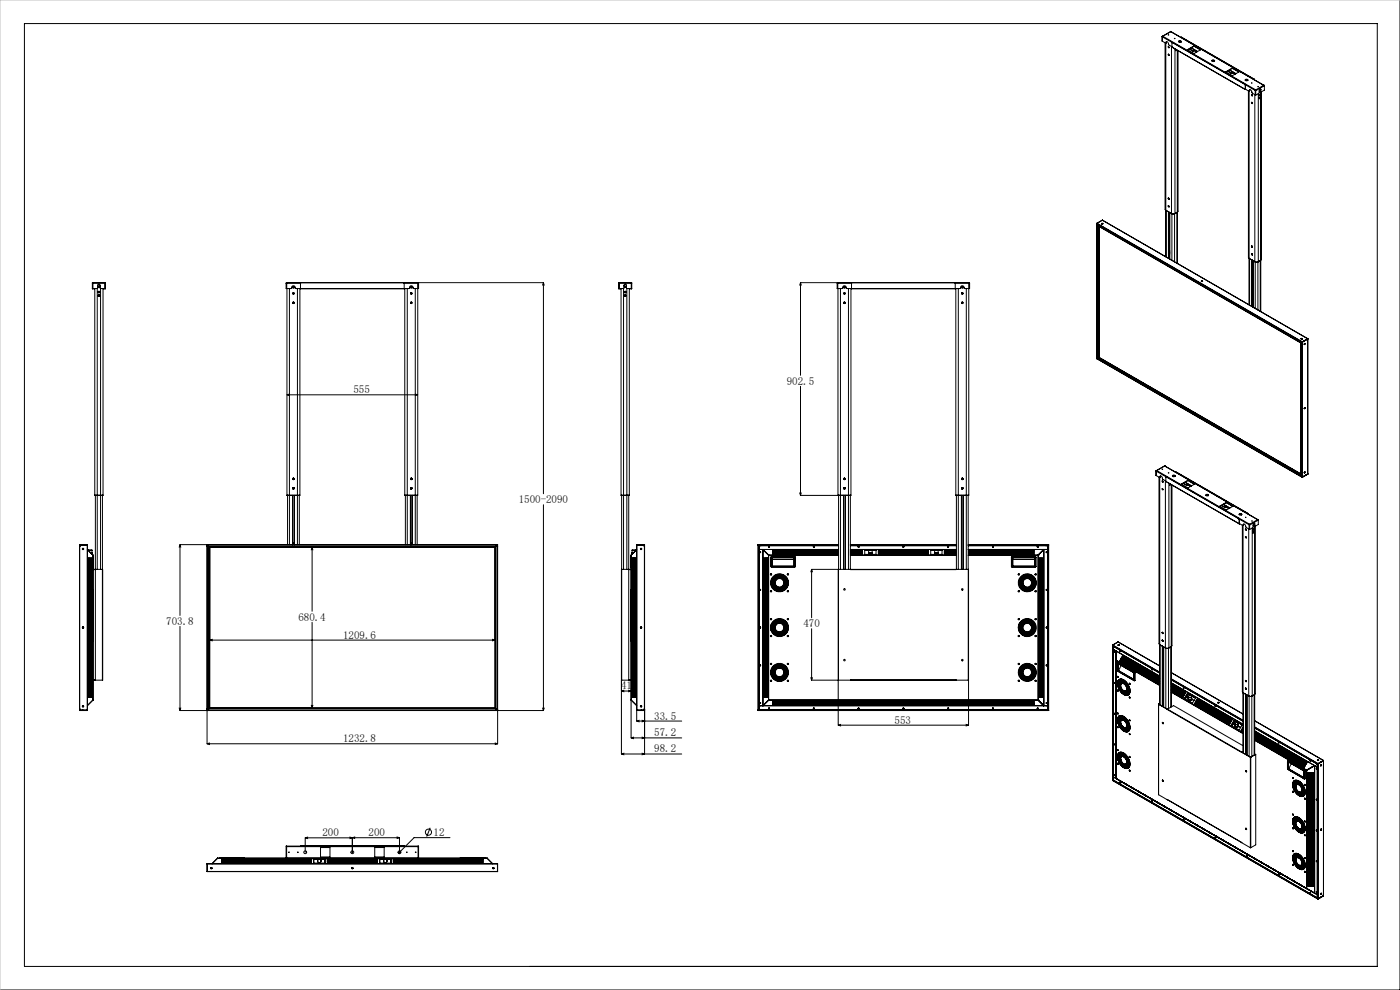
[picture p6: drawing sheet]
<svg xmlns="http://www.w3.org/2000/svg" width="297mm" height="210mm" viewBox="0 0 297 210" stroke-linecap="round" stroke-linejoin="round" font-family="sans-serif">
<defs><g id="words">
<g font-size="2.3">
<text x="75" y="83.4">555</text>
<text x="166.9" y="81.6">902.5</text>
<text x="110" y="106.7">1500-2090</text>
<text x="63.3" y="131.7">680.4</text>
<text x="35.3" y="132.6">703.8</text>
<text x="72.8" y="135.4">1209.6</text>
<text x="170.4" y="133">470</text>
<text x="131.8" y="146.3">41</text>
<text x="138.8" y="152.6">33.5</text>
<text x="189.8" y="153.5">553</text>
<text x="72.8" y="157.4">1232.8</text>
<text x="138.8" y="156.2">57.2</text>
<text x="138.8" y="159.6">98.2</text>
<text x="68.4" y="177.4">200</text>
<text x="78.2" y="177.4">200</text>
<text x="92" y="177.4">12</text>
</g>
</g></defs>
<g fill="none" stroke="#000" stroke-width=".21">
<path d="M5.2 5h287v200h-287zM246.5 7.8v.9l.9 .4M246.5 7.8l.1 1M246.5 7.8l2.2 1.2M246.6 8.7h.1M246.6 7.8h.1M246.7 7.7l-.1 .1M246.7 7.7l19.7 11.4M247.2 9.1v35.3l1.5 1h.5l.6-.4M247.4 9a.34 .34 0 0 1 .4 0 .34 .34 0 0 1 .1 .4l.7 .5M247.4 9v.1M247.4 9l-.1 45.4"/>
<path d="M247.4 9h.1M247.5 8.8l-.1 .2M247.8 11.5l.2 .3zM247.8 9.9l.2 .2zM247.8 7.4h.1zM247.9 11.5l.1 .2M247.9 11.5h.1M248 10.1l-.1-.2 .1 .2M248.4 6.7l19.7 11.4M248.4 6.7l-1.7 1M248.4 6.7h.1M248.4 6.7l-1.9 1"/>
<path d="M248.5 9.9v35.4l.4 .1 .4-.1v-34.9M248.6 10l15.6 9M248.7 9h.1M248.7 9h-.1M248.7 9l-.1 1M248.7 9l15.4 8.9M248.8 9h-.1M248.8 9l15.3 8.9M249.1 8.2h.2zM249.5 10.5l-.1 .2 .2-.1M249.5 10.5l-.1 .1zM249.5 10.5l-.1 .1"/>
<path d="M249.8 10.7v34.3M249.9 10.8v34l-.1 .2M250 8.7h.2a.24 .24 0 0 1 .3 0 .24 .24 0 0 1 0 .3 .24 .24 0 0 1-.3 0zM250.1 8.8l.5 .1M250.1 8.8l-.1 .1M250.1 8.8l.3 .1M250.4 8.9l-.2 .1M250.4 8.8h.1M250.4 8.8l.2 .1M250.5 7.9l15.5 8.9M250.7 7.9h.1M250.7 7.9l15.3 8.9"/>
<path d="M251.9 10.5l1.4-.8 1.4 .8-1.4 .9zM252.3 10.4l.7 .4M252.4 10.4l.6 .3M252.7 10.2l1.4 .7M253 10.7h.2M253 10.8h.2M253 10.7v.1M253.2 10.7v.1M253.3 10.7l.6 .3M253.3 10.7h-.1M253.3 9.8l1.4 .8M253.3 10.7l.5 .4"/>
<path d="M253.3 9.7v.1M253.3 10.7h.1M253.3 9.8l-1.3 .8M253.3 10.7l-.1 .1M257.1 12.9l.3-.1 .3 .1M257.1 12.8l.1-.1a.25 .25 0 0 1 .4 0 .25 .25 0 0 1 0 .4 .25 .25 0 0 1-.4-.1zM257.3 12.8l.3 .2M260 15.2l1.4-.8 1.5 .8-1.5 .9zM260.4 15.1l.7 .4M260.5 15.1l.6 .3M261.1 15.4h.2M261.1 15.5h.2"/>
<path d="M261.1 15.4v.1M261.3 15.4v.1M261.4 15.4l.6 .3M261.4 15.4h-.1M261.4 14.4v.1M261.4 15.4h.1M261.4 14.5l1.4 .8M261.4 14.5l-1.3 .8M261.4 15.4l-.1 .1M262.2 15.6l-1.4-.8 1.4 .8M264.1 17.9l.1 .2M264.1 17.9h.1"/>
<path d="M264.2 17l.2-.1 .3 .1M264.2 19h.1M264.2 18.1v.9M264.2 16.9l.1-.1a.25 .25 0 0 1 .4 0 .25 .25 0 0 1 0 .4 .25 .25 0 0 1-.4-.1zM264.2 18l2.1 1.2M264.2 18.9h.1M264.2 18.8v.1M264.2 18.1h.1M264.2 18.9v.1M264.2 18.9l.8 .4M264.3 19h-.1M264.4 16.9l.3 .2"/>
<path d="M264.8 19.3v35.3l.2 .2M265 19.2a.34 .34 0 0 1 .5 0 .34 .34 0 0 1 .1 .4l.8 .6M265 19.2v.1M265.1 19.2l-.1 35.6M265.1 19.2h-.1M265.1 19.2l-.1 .1M265.1 19.2h.1M265.1 19v.2M265.5 17.6h.1zM266 16.8l.1 .1M266 16.8h.1M266.3 19.1l.1 .1"/>
<path d="M266.3 19.2h.1M266.3 19.1v1v-.9M266.4 19.2v1M266.8 18.4h.1zM266.9 19.9v35.6M267.2 19h.1M267.3 19.1l-.2 .2M267.3 19.1h.1M267.3 19v.1M267.3 19.1l-.2 .3M267.3 18.9v.2M267.4 18.9v.1"/>
<path d="M267.4 19.4v.1M267.4 19h.1M267.4 19.4h.1M267.4 19v.4M267.4 19.4l.1 46.7M267.4 19.5h.1M267.5 19l-.1-.1-.2 .1-.1 .8-.7 .4M267.5 19v.4M267.6 19.5v35.5l-.7 .5M268.2 18.2v-.1l-1.9 1M268.2 18.2v.9l-.7 .3M268.2 18.2l-1.8 1"/>
<path d="M297 0v210h-297M265.6 21.7l.1 .2-.1-.2M265.6 20.1l.1 .2-.1-.2M266.2 20.1v35.4h.7M267.1 20.8v.1M267.2 20.1l-.1 .1M267.2 20.7l-.1 .1M267.2 20.7l-.1 .2M22.3 60v.1M60.8 60l-.1 .1M60.8 60h54.5M60.8 60v1.2"/>
<path d="M63.9 60l-.1 .1-.1 1.2h22v-1.2l-.1-.1M115.3 60l.1 .5h-.3zM115.3 60v44.7M133.9 60v.1M134 60v.1M169.8 60l.2 .5h-.3zM169.8 60h35.8M169.8 60v19.6M180.8 60l-.2 .1v1.2h22v-1.2l-.1-.1M205.6 60l.1 .1M205.6 60v1.2M232.7 47.6l43.5 25.2"/>
<path d="M232.7 47.4h.1M232.7 47.4v28.7M232.7 47.4l43.5 25.1M232.7 47.4l43.6 25.1M232.9 47.8h.1M232.9 47.8v28.2M232.9 47.8l.1 .1M233 47.9l43 24.8M233 47.9v28M233.1 47.9l-.1 28M233.2 48v27.8M233.8 47.4h.1"/>
<path d="M233.8 47.4l.1 .1M233.8 47.4l-.1 .1M233.9 46.7h.1M233.9 46.7l43.5 25.1M233.9 46.7l-1.2 .7M247.4 44.7v9.8M247.9 42l.1 .2M247.9 43.7l.1 .1M247.9 44.9v9.9M247.9 42h.1M247.9 43.6v.1M247.9 42v.1"/>
<path d="M247.9 43.6v.2M247.9 53.8h.1M247.9 53h.1M247.9 53l.1 .1M247.9 53.8l.2 .1M247.9 43.6l.1 .2M247.9 45v8M248 53h.1M248 53.3l.1 .1M248 53.3v.2M248 53.5v.1M248 42.2h.1"/>
<path d="M248 43.8h.1M248 53.1v.2M248 53.5v1.3M248 53.1h.1M248 53h-.1M248 53.1l.1 .1M248 53.1l.1 .3M248 53.6l.1 .3M248.1 53.4l-.1 .2M248.1 53.9h.1M248.1 53.2v.7M248.1 53.2h.1"/>
<path d="M248.1 45.1v9.8M248.1 53.1v.1M248.6 45.3v9.9M249.2 45.3v10.2M249.7 45.1v10.7M249.8 45v10.9M254.9 59.7h.1M254.9 59.6v.1M254.9 59.6h.1M254.9 59.6l.2 .1M265 54.8v9.9M265 54.8l1.3 .8 .6-.1"/>
<path d="M265 54.8h.1M265.1 54.9v9.8M265.5 52.2l.2 .3zM265.5 53.9l.2 .2zM265.6 55.1v9.9M265.6 52.3v-.1l.1 .2M265.6 53.9v-.1l.1 .2M265.6 54v-.2v.2M265.6 52.3v-.1v.2M265.6 55.2v9.8M265.6 52.4h.1M265.6 54h.1"/>
<path d="M265.7 52.4h.1M265.7 54h.1M265.8 55.3v9.8M266.3 55.6v9.8M266.9 55.6v10.1M267.3 55.3v10.7M19.6 61.2l.1 .1M19.6 60.1v-.1h2.8v.1M19.6 61.2h1.1v-.7l.2-.2 .3 .2 .1 .7h1.1M19.6 60.1v1.1M19.7 61.2h.1M19.7 61.3h.4"/>
<path d="M19.7 60.1v-.1l-.1 .1M19.7 60.1h2.6M19.7 60.1v1.2M20.1 61.2v43.8M20.6 61.2v59.6M20.8 60.4v.4l.2 .2 .2-.2v-.4M20.8 60.8h.4M21.3 61.2v59.6M21.9 61.3h.4M21.9 61.2v43.8M22.3 60.1v1.2M22.3 60.1v1.1"/>
<path d="M22.3 60.1h.1M22.4 61.2l-.1 .1M22.4 60.1v1.1M60.7 60.1v1.1h1.1a.43 .43 0 0 1 .3-.5 .43 .43 0 0 1 .5 .3l.2 .2h24a.43 .43 0 0 1 .3-.5 .43 .43 0 0 1 .5 .3l.1 .2h1.1v-1.1M60.7 60.1h3.1M60.8 60.1v1.1M60.9 61.2v43.8M61.4 61.2v54.3M62.2 60.8h.1M63.1 61.2v54.3M63.6 61.2v43.8M85.7 60.1h3.1"/>
<path d="M85.9 61.2v43.8M86.4 61.2v54.3M87.2 60.8h.1M88.1 61.2v54.3M88.6 61.2v43.8M88.7 60.1h.1M88.8 60.1l-.1-.1v1.2M131.2 61.2l.1 .1M131.2 60.1v-.1h2.8v.1M131.2 61.2h1.1l.1-.7 .2-.2 .3 .2v.7h1.1M131.2 60.1v1.1M131.3 61.2h.1"/>
<path d="M131.3 61.3h.5M131.3 60.1v-.1l-.1 .1M131.3 60.1h2.6M131.3 60.1v1.2M131.8 61.2v43.8M132.3 61.2v59.6M132.4 60.4v.4l.2 .2 .2-.2v-.4M132.4 60.8h.4M133 61.2v59.6M133.5 61.3h.4M133.5 61.2v43.8M133.9 60.1v1.1"/>
<path d="M133.9 61.2h.1M134 60.1h.1M134 60.1l-.1 1.2M134 61.2l-.1 .1M134 60.1v1.1M177.6 60.1v1.1h1.1a.43 .43 0 0 1 .3-.5 .43 .43 0 0 1 .5 .3l.2 .2h24a.44 .44 0 0 1 .3-.5 .44 .44 0 0 1 .5 .3l.1 .2h1.1v-1.1M177.6 60.1l.1-.1v1.2M177.6 60.1h3.1M177.7 60.1v1.1M177.8 61.2v43.8M178.3 61.2v59.6M179.1 60.8h.1"/>
<path d="M180 61.2v59.6M180.5 61.2v43.8M202.6 60.1h3.1M202.8 61.2v43.8M203.3 61.2v59.6M204.1 60.8h.1M205 61.2v59.6M205.5 61.2v43.8M205.6 60.1v1.1M232.7 76.1h.1M232.7 75.8l43.4 25.1M232.7 76.1l43.5 25.1"/>
<path d="M232.9 76h.1M233 75.9l-.1 .1M233 75.9l43 24.8M233.2 75.8l42.7 24.7M233.2 75.8h.1M265.6 64h.1M265.6 63.2h.1M265.6 63.2v.1M265.6 63.5l.1 .1M265.6 63.5v.3M265.6 63.8h.1M265.6 63.3h.1"/>
<path d="M265.6 63.3v.2M265.6 63.8v.2M265.6 64l.1 .1M265.7 63.2h-.1M265.7 63.2h.1M265.7 63.3l.1 .1M265.7 63.3v.3M265.7 63.8v.3M265.7 63.8h.1M265.7 63.6v.2M265.7 64.1h.1M265.8 63.4h.1"/>
<path d="M265.8 64.1h.1M276 72.7v28M276 72.7h.1M276 72.7v28.2M276.1 71.9h.1M276.1 71.8v.1M276.1 71.9h.1h-.1M276.2 72.5h.1M276.2 72.5v28.7M276.3 72.8h.1M276.3 72.5h.1M276.3 72.6v.2"/>
<path d="M276.3 72.6h.1M276.7 73h.1M276.7 73l.1-.1v.1M276.8 73h.1M276.8 72.3h.1M276.8 72.9v.1M277.4 71.8v.1M277.4 71.8l-1.1 .7M277.4 71.8h.1M277.4 71.9h.1M277.4 71.9l-1.1 .7M277.4 71.9l-1.1 .6"/>
<path d="M277.4 71.9v28.7M60.9 83.7l.5-.1v.3zM60.9 83.7h27.7M88.1 83.6l.5 .1-.5 .2zM169.8 81.9v23.2M245.2 99.9v.9l.9 .4M245.2 99.9l.1 .1M245.3 100l2.2 1.1M245.3 99.9h-.1M245.3 99.9v1M245.3 100h.1M245.3 99.9h.1"/>
<path d="M245.4 99.8l-.1 .1M245.4 99.8l19.7 11.4M246.5 99.5h.2zM247.1 98.9l-1.7 .9M247.1 98.9l19.7 11.3M247.1 98.8v.1M247.1 98.8l19.7 11.4M247.1 98.8l-1.8 1.1M276.7 86.6v.1M276.7 86.6l.1-.1v.2M276.7 86.6h.1M276.7 86.7h.1"/>
<path d="M276.8 86.7h.1M276.8 86.5v.1M16.9 115.9h.1M16.9 115.6h.1M16.9 115.6v35.1M16.9 115.5v.1M16.9 115.5h1.6M16.9 115.6h1.6M17.4 115.6h.1M17.5 115.6h.1M17.6 116.3v.2M17.6 116.3h.1"/>
<path d="M17.6 115.6h.1M17.6 116.5h.1M18.3 115.6h.1M18.4 115.6h.1M18.5 115.6h.1M18.5 115.5v.1M18.5 115.6v35.1M18.5 116.6l1.2 1.2M18.5 116.6l1.2 1.1M18.7 118.4v.1M18.7 119.8v.1M18.7 118.7v.1"/>
<path d="M18.7 119.4v.1M18.7 119.1v.1M18.8 116.7h.7M18.8 116.7v.1M19 119.1v.1M19 118.7v.1M19 119.4v.1M19 118.4v.1M19 119.8v.1M19.2 117.2h.3M19.2 118.4v.1M19.2 118.7v.1"/>
<path d="M19.2 119.1v.1M19.2 119.4v.1M19.2 119.8v.1M19.5 117.4h.1M19.5 117.2v.1M19.5 119.4v.1M19.5 119.1v.1M19.5 118.7v.1M19.5 119.8v.1M19.5 118.4v.1M19.5 117.3h-.2h.2v.1M19.5 117.2h.1"/>
<path d="M19.5 116.7v.5M19.7 117.8h.1M19.7 117.7v.1M19.7 117.8v30.7M19.7 118.2h.1M19.7 118.1h.1M19.8 118.1v.1M19.8 118.2h.1M19.8 118.2v1.9M20.1 105h1.8M20.2 105.1v39.2M21.7 105.1v39.2"/>
<path d="M38.2 115.5l.1 .5h-.3zM38.2 115.5v15.1M43.9 115.9h61.7M43.9 115.6h.1M43.9 115.6v42.2M44 115.6v35.1M44 115.6h61.5M44.3 115.9h.1M44.3 115.9v34.5M44.3 115.9l.1 .1M44.4 116v34.2M44.4 116h60.7"/>
<path d="M44.5 116.1h60.5v34h-60.5zM60.9 105h2.7M61 105.1v10.4M62.1 105.1v10.4M62.1 115.1h.3M62.1 115.1h.1M62.1 115.1v.4l.1-.1M62.1 101.5v.2M62.1 103.5v.2M62.2 103.5v.2M62.2 101.5v.2M62.2 101.7h.1"/>
<path d="M62.2 103.7h.1M62.2 101.4v.1M62.2 103.4v.1M62.2 115.1v.3M62.2 115.4h.1M62.2 101.4l.1 .1M62.2 103.4l.1 .1M62.2 101.4h.1M62.2 103.4h.1M62.3 101.5v.2M62.3 103.5v.2M62.3 101.7h-.1"/>
<path d="M62.3 103.7h-.1M62.3 101.4v.1M62.3 101.7h.1M62.3 103.4v.1M62.3 103.7h.1M62.3 115.1v.3M62.4 101.5v.2M62.4 103.5v.2M62.4 115.1v.4l-.1-.1M62.4 115.1h.1M62.4 101.5v.1M62.4 103.5v.1"/>
<path d="M62.4 105.1v10.4M63.5 105.1v10.4M66.2 116.1v13.6M66.2 116.1l.2 .5h-.3zM85.9 105h2.7M86 105.1v10.4M87.1 105.1v10.4l.1-.1M87.1 115.1h.3M87.1 115.1h.1M87.1 101.5v.2M87.1 103.5v.2M87.2 103.5v.2"/>
<path d="M87.2 101.5v.2M87.2 101.7h.1M87.2 103.7h.1M87.2 101.4v.1M87.2 103.4v.1M87.2 115.1v.3M87.2 115.4h.1M87.2 101.4l.1 .1M87.2 103.4l.1 .1M87.2 101.4h.1M87.2 103.4h.1M87.3 101.5v.2"/>
<path d="M87.3 103.5v.2M87.3 101.7h-.1M87.3 103.7h-.1M87.3 101.4v.1M87.3 101.7h.1M87.3 103.4v.1M87.3 103.7h.1M87.3 115.1v.3M87.4 101.5v.2M87.4 103.5v.2M87.4 115.1h.1M87.4 105.1v10.4l-.1-.1"/>
<path d="M87.4 105.1v10.4M88.5 105.1v10.4M105.1 116v34.2M105.2 115.9l-.1 .1M105.2 115.9h.1M105.2 115.9v34.5M105.5 115.5l.1 .1M105.5 115.6h.1M105.5 115.5v.1M105.5 115.5h-67.3M105.5 115.6l.1 42.2h-61.7M105.6 115.6v35.1"/>
<path d="M115.3 107.1v43.6M131.8 105h1.7M131.9 105.1v39.2M133.4 105.1v39.2M133.8 118.2h.1M133.8 118.2v1.9M133.8 118.1v.1M133.8 118.1h.1M133.9 117.8v38.7M133.9 117.8h.1M133.9 117.7v.1M133.9 117.8v30.7"/>
<path d="M134.1 116.7h.8M134.1 117.4h.1M134.1 117.2h.3h-.2M134.1 116.7v.5M134.1 117.2h.1M134.1 117.3h.3zM134.1 118.4v.1M134.1 119.4v.1M134.1 118.7v.1M134.1 119.1v.1M134.1 119.8v.1M134.2 117.2l-.1 .1"/>
<path d="M134.4 117.3h-.3v.1M134.4 118.4v.1M134.4 119.4v.1M134.4 118.7v.1M134.4 119.8v.1M134.4 119.1v.1M134.6 118.4v.1M134.6 119.1v.1M134.6 119.4v.1M134.6 118.7v.1M134.6 119.8v.1M134.8 118.8h.1"/>
<path d="M134.8 119.1l.1 .1M134.8 119.5h.1M134.8 118.4l.1 .1M134.8 119.8l.1 .1M134.9 116.7v.1M134.9 118.7l-.1 .1M134.9 119.1h-.1M134.9 119.4l-.1 .1M134.9 118.4h-.1M134.9 119.8h-.1M135.1 115.6h.1M135.1 115.6v37.4"/>
<path d="M135.1 116.6l-1.2 1.2M135.1 116.6l-1.2 1.1M135.1 115.6h1.6M135.2 115.6h.1M135.3 115.6h.1M136 116.3h.1M136 115.6h.1M136.1 115.6h.1M136.3 115.6h.1M136.7 115.6v.3M136.7 115.9h.1M136.7 115.6h.1"/>
<path d="M136.7 115.6v44.3M136.7 115.6h-1.6M160.8 115.6l.1 .1h17M160.8 115.6h.1M160.8 115.6v35.1M160.9 115.5v.1M160.9 115.5l-.1 .1M160.9 115.5h17M160.9 115.6h17M160.9 115.6v35.1M161 115.7v34.8M161.3 117.1v.1"/>
<path d="M161.3 115.7v.1M161.3 116.6h.1M161.3 117.2h.1M161.3 117.1h.1M161.3 117v.1M161.4 115.7v.1M161.4 116.6h.1M161.8 116.6h.1M161.8 116.6v33.1M161.9 116.6h.1M161.9 116.6l1.1 1.2M161.9 116.6l1.2 1.2"/>
<path d="M162.1 119.1v.1M162.1 119.4v.1M162.1 119.8v.1M162.1 118.7v.1M162.1 118.4v.1M162.3 119.8v.1M162.3 119.1v.1M162.3 119.4v.1M162.3 118.7v.1M162.3 118.4v.1M162.6 118.4v.1M162.6 118.7v.1"/>
<path d="M162.6 119.8v.1M162.6 119.1v.1M162.6 119.4v.1M162.8 118.7v.1M162.8 118.4v.1M162.8 119.8v.1M162.8 119.1v.1M162.8 119.4v.1M163 117.8h.1M163 117.8v30.7M163 117.8h14.9M163.1 117.7v.1"/>
<path d="M163.1 117.7v30.8M163.1 117.7h14.8M163.1 117.8h.1M163.1 116h.1M163.1 116h-.1M163.2 116h.1M163.5 118.2h.1M163.5 118.2v1.9M163.6 118.2v1.9M163.7 118.1l-.1 .1M163.7 118.1l-.2 .1M163.7 118.1h.1"/>
<path d="M163.7 118.1h4.9M163.8 118.2v.1M163.8 118.2h4.7M163.8 118.2v1.9M163.8 118.3v1.8M163.8 118.3h4.6M163.8 118.6h4.6M163.9 117.5h.2M163.9 117.3h.2M163.9 117h.2M163.9 116.8h.2M164.3 117.5h.1"/>
<path d="M164.3 117.3h.1M164.3 117h.1M164.3 116.8h.1M164.6 117.5h.2M164.6 117.3h.2M164.6 117h.2M164.6 116.8h.2M165 117.5h.1M165 117.3h.1M165 117h.1M165 116.8h.1M165.3 117.5h.2"/>
<path d="M165.3 117.3h.2M165.3 117h.2M165.3 116.8h.2M165.7 117.5h.1M165.7 117.3h.1M165.7 117h.1M165.7 116.8h.1M166 117.5h.2M166 117.3h.2M166 117h.2M166 116.8h.2M166.4 117.5h.1"/>
<path d="M166.4 117.3h.1M166.4 117h.1M166.4 116.8h.1M166.7 117.5h.2M166.7 117.3h.2M166.7 117h.2M166.7 116.8h.2M167.1 117.5h.1M167.1 117.3h.1M167.1 117h.1M167.1 116.8h.1M167.4 117.5h.2"/>
<path d="M167.4 117.3h.2M167.4 117h.2M167.4 116.8h.2M167.8 117.5h.1M167.8 117.3h.1M167.8 117h.1M167.8 116.8h.1M168.1 117.5h.2M168.1 117.3h.2M168.1 117h.2M168.1 116.8h.2M168.4 118.3v1.8"/>
<path d="M168.5 117.5h.1M168.5 117.3h.1M168.5 117h.1M168.5 116.8h.1M168.5 118.2l-.1 .1M168.5 118.2v1.9M168.6 118.1l.1 .1M168.6 118.1h.1M168.7 118.2h.1M168.7 118.2v1.9M168.8 117.5h.2M168.8 117.3h.2"/>
<path d="M168.8 117h.2M168.8 116.8h.2M169.2 117.5h.1M169.2 117.3h.1M169.2 117h.1M169.2 116.8h.1M169.5 117.5h.2M169.5 117.3h.2M169.5 117h.2M169.5 116.8h.2M169.7 104.6h.3l-.2 .5zM169.9 117.5h.1"/>
<path d="M169.9 117.3h.1M169.9 117h.1M169.9 116.8h.1M170.2 117.5h.2M170.2 117.3h.2M170.2 117h.2M170.2 116.8h.2M170.6 117.5h.1M170.6 117.3h.1M170.6 117h.1M170.6 116.8h.1M170.9 117.5h.2"/>
<path d="M170.9 117.3h.2M170.9 117h.2M170.9 116.8h.2M171.3 117.5h.1M171.3 117.3h.1M171.3 117h.1M171.3 116.8h.1M171.6 117.5h.2M171.6 117.3h.2M171.6 117h.2M171.6 116.8h.2M172 117.5h.1"/>
<path d="M172 117.3h.1M172 117h.1M172 116.8h.1M172.3 117.5h.2M172.3 117.3h.2M172.3 117h.2M172.3 116.8h.2M172.6 116h.1M172.6 116h-.1M172.7 117.5h.1M172.7 117.3h.1M172.7 117h.1"/>
<path d="M172.7 116.8h.1M172.7 116h.1M173 117.5h.2M173 117.3h.2M173 117h.2M173 116.8h.2M173.4 117.5h.1M173.4 117.3h.1M173.4 117h.1M173.4 116.8h.1M173.7 117.5h.2M173.7 117.3h.2"/>
<path d="M173.7 117h.2M173.7 116.8h.2M174.1 117.5h.1M174.1 117.3h.1M174.1 117h.1M174.1 116.8h.1M174.4 117.5h.2M174.4 117.3h.2M174.4 117h.2M174.4 116.8h.2M174.8 117.5h.1M174.8 117.3h.1"/>
<path d="M174.8 117h.1M174.8 116.8h.1M175.1 117.5h.2M175.1 117.3h.2M175.1 117h.2M175.1 116.8h.2M175.5 117.5h.1M175.5 117.3h.1M175.5 117h.1M175.5 116.8h.1M175.8 117.5h.2M175.8 117.3h.2"/>
<path d="M175.8 117h.2M175.8 116.8h.2M176.2 117.5h.1M176.2 117.3h.1M176.2 117h.1M176.2 116.8h.1M176.5 117.5h.2M176.5 117.3h.2M176.5 117h.2M176.5 116.8h.2M176.9 117.5h.1M176.9 117.3h.1"/>
<path d="M176.9 117h.1M176.9 116.8h.1M177.2 117.5h.2M177.2 117.3h.2M177.2 117h.2M177.2 116.8h.2M177.6 117.5h.1M177.6 117.3h.1M177.6 117h.1M177.6 116.8h.1M177.8 105h2.7M177.8 105l.5 .1"/>
<path d="M177.9 115.8h-16.8v34.7M177.9 105.1v39.2M177.9 116.6h-16.8M179 105.1v15.7M179 101.5v.2M179 103.5v.2M179.1 103.5v.2M179.1 101.5v.2M179.1 103.7h.1M179.1 101.7h.1M179.1 101.4v.1M179.1 103.4v.1"/>
<path d="M179.1 103.4l.1 .1M179.1 101.4l.1 .1M179.1 101.4h.1M179.1 103.4h.1M179.2 101.5v.2M179.2 103.5v.2M179.2 103.7h-.1M179.2 101.7h-.1M179.2 101.4v.1M179.2 101.7h.1M179.2 103.4v.1M179.2 103.7h.1"/>
<path d="M179.3 101.5v.2M179.3 103.5v.2M179.3 105.1v15.7M180.4 117.5h.1l-.1 .1M180.4 116.7l.1 .1h-.1M180.4 117.2l.1 .1h-.1M180.4 117.5h.1M180.4 117.3h.1M180.4 116.8h.1M180.4 115.5h22.5M180.4 115.6h22.5M180.4 105.1v15.7"/>
<path d="M180.4 117.8h22.5M180.4 116.6h22.5M180.4 115.8h22.5M180.4 115.7h22.5M180.4 117.7h22.5M180.5 117l-.1 .1M180.5 105l-10.7 .1M180.7 117.5h.2M180.7 117.3h.2M180.7 117h.2M180.7 116.8h.2M181.1 117.5h.1"/>
<path d="M181.1 117.3h.1M181.1 117h.1M181.1 116.8h.1M181.4 117.5h.2M181.4 117.3h.2M181.4 117h.2M181.4 116.8h.2M181.8 117.5h.1M181.8 117.3h.1M181.8 117h.1M181.8 116.8h.1M182.1 116h.1"/>
<path d="M182.1 116h-.1M182.1 117.5h.2M182.1 117.3h.2M182.1 117h.2M182.1 116.8h.2M182.2 116h.1M182.5 117.5h.1M182.5 117.3h.1M182.5 117h.1M182.5 116.8h.1M182.8 117.5h.2M182.8 117.3h.2"/>
<path d="M182.8 117h.2M182.8 116.8h.2M183.4 116.7h.9M184.3 117.4h.7M184.3 116.7h.7M184.3 117.4v-.1h.7v.1M184.3 117.2h.7M184.3 116.7v.5M184.3 117.2h.1M184.3 116.7h-.9v.9h2.4v-.9h-.8M184.3 117.3h.7M184.3 117.2v.1"/>
<path d="M184.4 117.6h.4M184.5 117.4v.1M184.6 117.5v.1M184.8 117.4v.1M185 117.2v.1M185 116.7v.5M185 117.2h.1M185 116.7h.8M186.3 117.5h.2M186.3 117.3h.2M186.3 117h.2M186.3 116.8h.2"/>
<path d="M186.7 117.5h.1M186.7 117.3h.1M186.7 117h.1M186.7 116.8h.1M187 117.5h.2M187 117.3h.2M187 117h.2M187 116.8h.2M187.4 117.5h.1M187.4 117.3h.1M187.4 117h.1M187.4 116.8h.1"/>
<path d="M187.7 117.5h.2M187.7 117.3h.2M187.7 117h.2M187.7 116.8h.2M188.1 117.5h.1M188.1 117.3h.1M188.1 117h.1M188.1 116.8h.1M188.4 117.5h.2M188.4 117.3h.2M188.4 117h.2M188.4 116.8h.2"/>
<path d="M188.8 117.5h.1M188.8 117.3h.1M188.8 117h.1M188.8 116.8h.1M189.1 117.5h.2M189.1 117.3h.2M189.1 117h.2M189.1 116.8h.2M189.5 117.5h.1M189.5 117.3h.1M189.5 117h.1M189.5 116.8h.1"/>
<path d="M189.8 117.5h.2M189.8 117.3h.2M189.8 117h.2M189.8 116.8h.2M190.2 117.5h.1M190.2 117.3h.1M190.2 117h.1M190.2 116.8h.1M190.5 117.5h.2M190.5 117.3h.2M190.5 117h.2M190.5 116.8h.2"/>
<path d="M190.9 117.5h.1M190.9 117.3h.1M190.9 117h.1M190.9 116.8h.1M191.2 117.5h.2M191.2 117.3h.2M191.2 117h.2M191.2 116.8h.2M191.6 117.5h.1M191.6 117.3h.1M191.6 117h.1M191.6 116.8h.1"/>
<path d="M191.6 116h.1M191.6 116h-.1M191.7 116h.1M191.9 117.5h.2M191.9 117.3h.2M191.9 117h.2M191.9 116.8h.2M192.3 117.5h.1M192.3 117.3h.1M192.3 117h.1M192.3 116.8h.1M192.6 117.5h.2"/>
<path d="M192.6 117.3h.2M192.6 117h.2M192.6 116.8h.2M193 117.5h.1M193 117.3h.1M193 117h.1M193 116.8h.1M193.3 117.5h.2M193.3 117.3h.2M193.3 117h.2M193.3 116.8h.2M193.7 117.5h.1"/>
<path d="M193.7 117.3h.1M193.7 117h.1M193.7 116.8h.1M194 117.5h.2M194 117.3h.2M194 117h.2M194 116.8h.2M194.4 117.5h.1M194.4 117.3h.1M194.4 117h.1M194.4 116.8h.1M194.7 117.5h.2"/>
<path d="M194.7 117.3h.2M194.7 117h.2M194.7 116.8h.2M195.1 117.5h.1M195.1 117.3h.1M195.1 117h.1M195.1 116.8h.1M195.4 117.5h.2M195.4 117.3h.2M195.4 117h.2M195.4 116.8h.2M195.8 117.5h.1"/>
<path d="M195.8 117.3h.1M195.8 117h.1M195.8 116.8h.1M196.1 117.5h.2M196.1 117.3h.2M196.1 117h.2M196.1 116.8h.2M196.5 117.5h.1M196.5 117.3h.1M196.5 117h.1M196.5 116.8h.1M196.8 117.5h.2"/>
<path d="M196.8 117.3h.2M196.8 117h.2M196.8 116.8h.2M197.4 116.7h.9M198.3 117.4h.7M198.3 116.7h.7M198.3 117.4v-.1h.7v.1M198.3 117.2h.7M198.3 116.7v.5M198.3 117.2h.1M198.3 116.7h-.9v.9h2.4v-.9h-.8M198.3 117.3h.7"/>
<path d="M198.3 117.2v.1M198.4 117.6h.4M198.5 117.4v.1M198.6 117.5v.1M198.8 117.4v.1M199 117.2v.1M199 116.7v.5M199 117.2h.1M199 116.7h.8M200.3 117.5h.2M200.3 117.3h.2M200.3 117h.2"/>
<path d="M200.3 116.8h.2M200.7 117.5h.1M200.7 117.3h.1M200.7 117h.1M200.7 116.8h.1M201 117.5h.2M201 117.3h.2M201 117h.2M201 116.8h.2M201.1 116h.1M201.1 116h-.1M201.2 116h.1"/>
<path d="M201.4 117.5h.1M201.4 117.3h.1M201.4 117h.1M201.4 116.8h.1M201.7 117.5h.2M201.7 117.3h.2M201.7 117h.2M201.7 116.8h.2M202.1 117.5h.1M202.1 117.3h.1M202.1 117h.1M202.1 116.8h.1"/>
<path d="M202.4 117.5h.2M202.4 117.3h.2M202.4 117h.2M202.4 116.8h.2M202.8 105h2.7M202.8 117l.1 .1M202.9 117.5h-.1l.1 .1M202.9 116.7l-.1 .1h.1M202.9 117.2l-.1 .1h.1M202.9 117.5h-.1M202.9 117.3h-.1M202.9 116.8h-.1"/>
<path d="M202.9 105.1v15.7M204 105.1v15.7M204 101.5v.2M204 103.5v.2M204.1 103.5v.2M204.1 101.5v.2M204.1 103.7h.1M204.1 101.7h.1M204.1 101.4v.1M204.1 103.4v.1M204.1 103.4l.1 .1M204.1 101.4l.1 .1"/>
<path d="M204.1 101.4h.1M204.1 103.4h.1M204.2 101.5v.2M204.2 103.5v.2M204.2 103.7h-.1M204.2 101.7h-.1M204.2 101.4v.1M204.2 101.7h.1M204.2 103.4v.1M204.2 103.7h.1M204.3 101.5v.2M204.3 103.5v.2"/>
<path d="M204.3 105.1v15.7M205.4 115.8h16.8l-.1 34.7M205.4 115.5h17M205.4 115.6h17M205.4 105.1v39.2M205.4 117.7h14.8M205.6 117.5h.1M205.6 117.3h.1M205.6 117h.1M205.6 116.8h.1M205.9 117.5h.2M205.9 117.3h.2"/>
<path d="M205.9 117h.2M205.9 116.8h.2M206.3 117.5h.1M206.3 117.3h.1M206.3 117h.1M206.3 116.8h.1M206.6 117.5h.2M206.6 117.3h.2M206.6 117h.2M206.6 116.8h.2M207 117.5h.1M207 117.3h.1"/>
<path d="M207 117h.1M207 116.8h.1M207.3 117.5h.2M207.3 117.3h.2M207.3 117h.2M207.3 116.8h.2M207.7 117.5h.1M207.7 117.3h.1M207.7 117h.1M207.7 116.8h.1M208 117.5h.2M208 117.3h.2"/>
<path d="M208 117h.2M208 116.8h.2M208.4 117.5h.1M208.4 117.3h.1M208.4 117h.1M208.4 116.8h.1M208.7 117.5h.2M208.7 117.3h.2M208.7 117h.2M208.7 116.8h.2M209.1 117.5h.1M209.1 117.3h.1"/>
<path d="M209.1 117h.1M209.1 116.8h.1M209.4 117.5h.2M209.4 117.3h.2M209.4 117h.2M209.4 116.8h.2M209.8 117.5h.1M209.8 117.3h.1M209.8 117h.1M209.8 116.8h.1M210.1 117.5h.2M210.1 117.3h.2"/>
<path d="M210.1 117h.2M210.1 116.8h.2M210.5 117.5h.1M210.5 117.3h.1M210.5 117h.1M210.5 116.8h.1M210.6 116h.1M210.6 116h-.1M210.7 116h.1M210.8 117.5h.2M210.8 117.3h.2M210.8 117h.2"/>
<path d="M210.8 116.8h.2M211.2 117.5h.1M211.2 117.3h.1M211.2 117h.1M211.2 116.8h.1M211.5 117.5h.2M211.5 117.3h.2M211.5 117h.2M211.5 116.8h.2M211.9 117.5h.1M211.9 117.3h.1M211.9 117h.1"/>
<path d="M211.9 116.8h.1M212.2 117.5h.2M212.2 117.3h.2M212.2 117h.2M212.2 116.8h.2M212.6 117.5h.1M212.6 117.3h.1M212.6 117h.1M212.6 116.8h.1M212.9 117.5h.2M212.9 117.3h.2M212.9 117h.2"/>
<path d="M212.9 116.8h.2M213.3 117.5h.1M213.3 117.3h.1M213.3 117h.1M213.3 116.8h.1M213.6 117.5h.2M213.6 117.3h.2M213.6 117h.2M213.6 116.8h.2M214 117.5h.1M214 117.3h.1M214 117h.1"/>
<path d="M214 116.8h.1M214.3 117.5h.2M214.3 117.3h.2M214.3 117h.2M214.3 116.8h.2M214.6 118.2h.1M214.6 118.2v1.9M214.7 117.5h.1M214.7 117.3h.1M214.7 117h.1M214.7 116.8h.1M214.7 118.1l-.1 .1"/>
<path d="M214.7 118.1h.1M214.7 118.1h4.9M214.8 118.2l.1 .1M214.8 118.2h4.7M214.8 118.2v1.9M214.9 118.3h4.6M214.9 118.6h4.6M214.9 118.3v1.8M215 117.5h.2M215 117.3h.2M215 117h.2M215 116.8h.2"/>
<path d="M215.4 117.5h.1M215.4 117.3h.1M215.4 117h.1M215.4 116.8h.1M215.7 117.5h.2M215.7 117.3h.2M215.7 117h.2M215.7 116.8h.2M216.1 117.5h.1M216.1 117.3h.1M216.1 117h.1M216.1 116.8h.1"/>
<path d="M216.4 117.5h.2M216.4 117.3h.2M216.4 117h.2M216.4 116.8h.2M216.8 117.5h.1M216.8 117.3h.1M216.8 117h.1M216.8 116.8h.1M217.1 117.5h.2M217.1 117.3h.2M217.1 117h.2M217.1 116.8h.2"/>
<path d="M217.5 117.5h.1M217.5 117.3h.1M217.5 117h.1M217.5 116.8h.1M217.8 117.5h.2M217.8 117.3h.2M217.8 117h.2M217.8 116.8h.2M218.2 117.5h.1M218.2 117.3h.1M218.2 117h.1M218.2 116.8h.1"/>
<path d="M218.5 117.5h.2M218.5 117.3h.2M218.5 117h.2M218.5 116.8h.2M218.9 117.5h.1M218.9 117.3h.1M218.9 117h.1M218.9 116.8h.1M219.2 117.5h.2M219.2 117.3h.2M219.2 117h.2M219.2 116.8h.2"/>
<path d="M219.5 118.3v1.8M219.5 118.2v.1M219.5 118.2v1.9M219.6 118.1l.1 .1M219.6 118.1l.2 .1M219.6 118.1h.1M219.7 118.2h.1M219.7 118.2v1.9M219.8 118.2v1.9M220.1 116h.1M220.1 116h-.1M220.2 116h.1"/>
<path d="M220.2 117.8h.1M220.2 117.7v.1M220.2 117.7v30.8M220.3 117.8h-.1M220.3 117.8h-14.9M220.3 117.8v30.7M220.5 118.4v.1M220.5 119.4v.1M220.5 118.7v.1M220.5 119.8v.1M220.5 119.1v.1M220.7 119.8v.1"/>
<path d="M220.7 118.4v.1M220.7 118.7v.1M220.7 119.4v.1M220.7 119.1v.1M221 119.8v.1M221 118.4v.1M221 118.7v.1M221 119.4v.1M221 119.1v.1M221.2 119.8v.1M221.2 119.4v.1M221.2 119.1v.1"/>
<path d="M221.2 118.4v.1M221.2 118.7v.1M221.4 116.6h.1M221.4 116.6l-1.2 1.1M221.4 116.6l-1.2 1.2M221.4 116.6v33.1M221.5 116.6h.1M221.9 115.7v.1M221.9 116.6h.1M222 117.1v.1M222 117.1h.1M222 115.7v.1"/>
<path d="M222 116.6h.1M222 117.2h.1M222 117v.1M222.2 116.6h-16.8M222.3 115.7v34.8M222.4 115.5v.1M222.4 115.6h.1M222.4 115.5l.1 .1M222.4 115.6v35.1M222.5 115.6l-.1 .1h-17M222.5 115.6v35.1M245.3 100.9h.1"/>
<path d="M245.9 101.2v35.3l.1 .2M246.1 101.1a.34 .34 0 0 1 .4 0 .34 .34 0 0 1 .1 .5l.7 .5M246.1 101.1v.1M246.1 101.2l-.1 35.5M246.1 101.1h.1M246.1 101.2h.1M246.2 101l-.1 .1M246.5 103.7l.2 .2zM246.5 102l.2 .3zM246.6 102l.1 .2zM246.7 103.9l-.1-.3 .1 .3M247.2 102v35.4"/>
<path d="M247.3 102.1h.1M247.3 102.1l15.6 9M247.4 101.2l-.1 .9M247.4 101.2l15.4 8.8M247.5 101.1l-.1 .1M247.5 101.1l15.3 8.9M247.8 100.3h.2zM248 102.5v34.9M248.1 102.8h.1M248.1 102.8l.1-.1-.1 .1M248.2 102.6l-.1 .3 .2-.2M248.2 102.7v.1"/>
<path d="M248.5 102.8v47.1M248.6 102.9v34l-.1 .2M248.7 101l.3-.1 .3 .1M248.7 100.9l.2-.1a.24 .24 0 0 1 .3 0 .24 .24 0 0 1 0 .3 .24 .24 0 0 1-.3 0zM248.8 100.9l.3 .1M249.2 101l-.3 .1M249.2 101h.1M249.3 100h.1M249.4 100l-.1 .1 15.4 8.8M249.4 100l15.3 8.9M250.6 102.7l1.4-.8 1.4 .8-1.4 .8zM251 102.5l.7 .4"/>
<path d="M251.1 102.5l.6 .4M251.4 102.3l1.4 .8M251.7 102.9h.2M251.7 102.9h.1M251.9 102.9h.1M252 102.8l.6 .3M252 102.8l-.1 .1M252 101.9l1.4 .8M252 102.9l.6 .3M252 101.9h.1M252 102.8v.1M252 101.9l-1.3 .8"/>
<path d="M252 102.9h-.1M255.8 105.1l.3-.2 .3 .2M255.8 105l.2-.1a.24 .24 0 0 1 .3 0 .24 .24 0 0 1 0 .3 .24 .24 0 0 1-.3 0zM256 104.9l.3 .2M258.7 107.4l1.5-.8 1.4 .8-1.4 .8zM259.1 107.2l.7 .4M259.2 107.2l.6 .4M259.5 107l1.4 .8M259.8 107.6h.2M259.8 107.6h.1M260 107.6h.1M260.2 107.5l.6 .3"/>
<path d="M260.2 107.5l-.2 .1M260.2 106.6h.1M260.2 107.5v.1M260.2 106.6l-1.4 .8M260.2 106.6l1.3 .8M260.2 107.6l.5 .3M260.2 107.6h-.2M262.8 110l.1 .2M262.8 110h.1M262.9 109.1l.3-.1 .2 .1M262.9 111.1h.1M262.9 110.2v.9"/>
<path d="M262.9 109h.1a.25 .25 0 0 1 .4-.1 .25 .25 0 0 1 0 .4 .25 .25 0 0 1-.4 0zM262.9 110.1l2.1 1.2M262.9 111h.1M262.9 110.2h.1M262.9 111.1l.8 .3M263 111.1h-.1M263.1 109l.3 .2M263.6 111.4v35.3l1.3 1M263.7 111.3a.34 .34 0 0 1 .5 0 .34 .34 0 0 1 .1 .5l.8 .5M263.7 111.3v.1M263.8 111.4l-.1 48.3M263.8 111.3h-.1"/>
<path d="M263.8 111.4h-.1M263.8 111.3v.1M263.9 111.2l-.1 .1M264.2 109.7l.1 .1zM264.3 113.8l.1 .3zM264.3 112.2h.1M264.3 112.2l.1 .2zM264.7 108.9l.1 .1M264.7 108.9l.1 .2M264.7 108.9h.1M264.9 112.2v35.4M265 111.2l.1 .2"/>
<path d="M265 111.2v1.1M265 111.3h.1M265 111.3l.1 .1M265 112.3h.1M265.1 111.4v.9M265.1 111.2h-.1M265.5 110.5h.1zM265.7 112v35.6M265.8 112.3v.1M265.8 112.9v.1M265.9 112.2l-.1 .2zM265.9 112.8l-.1 .2z"/>
<path d="M265.9 111.2h.1M266 111.2l-.2 .3M266 111.2v.1M266 111.3l-.2 .2M266 111v.3M266.1 111v.1M266.1 111.5l.1 .1M266.1 111.1l.1 .1M266.1 111.1v.4M266.1 111.6v35.8M266.2 111.6h.1M266.2 111.2l-.1-.2-.2 .2-.1 .7-.7 .4"/>
<path d="M266.2 111.2v.4M266.3 111.6v35.5l-.2 .3M266.8 110.2l.1 .1M266.8 110.2l-1.7 1M266.9 110.3v1l-.6 .3M266.9 110.3l-1.8 1.1M276 100.7v.1M276 100.8v.1M276 100.8l.1 .1M276 100.9h.1M276.1 100.9l.1 .1M276.3 101h.1"/>
<path d="M276.3 101.2h.1M276.2 101.2h.1M276.3 101v.2M276.7 100.3h.1M276.8 100.3h.1M276.8 100.1l-.1 .2zM276.8 100.9h.1M276.8 100.1v.2M277.4 100.6l-1.1 .6M277.4 100.6h.1M277.4 100.5l-1.1 .7M277.4 100.5h.1"/>
<path d="M17.6 133v.2M17.6 133h.1M17.6 133.2h.1M18.7 125.4h.1M18.7 125.8h.1M18.7 138.4h.1M18.7 129h.1M18.7 122.6v.1M18.7 123.6v.1M18.7 137.6v.1M18.7 137.3v.1M18.7 122.9v.1"/>
<path d="M18.7 138v.1M18.7 124.3v.1M18.7 124v.1M18.7 123.3v.1M18.7 138.7v.1M18.7 139.7v.1M18.7 139v.1M18.7 125v.1M18.7 131v.1M18.7 130.6v.1M18.7 136.9v.1M18.7 136.2v.1"/>
<path d="M18.7 120.5v.1M18.7 127.8v.1M18.7 120.1v.1M18.7 126.1v.1M18.7 138.3v.1M18.7 129.9v.1M18.7 139.4v.1M18.7 121.9v.1M18.7 135.9v.1M18.7 121.5v.1M18.7 134.5v.1M18.7 134.8v.1"/>
<path d="M18.7 129.2v.1M18.7 124.7v.1M18.7 125.4v.1M18.7 130.3v.1M18.7 127.5v.1M18.7 120.8v.1M18.7 121.2v.1M18.7 125.7v.1M18.7 129.6v.1M18.7 128.5v.1M18.7 128.2v.1M18.7 132.4v.1"/>
<path d="M18.7 131.7v.1M18.7 133.4v.1M18.7 131.3v.1M18.7 135.5v.1M18.7 135.2v.1M18.7 127.1v.1M18.7 122.2v.1M18.7 136.6v.1M18.7 126.4v.1M18.7 134.1v.1M18.7 133.1v.1M18.7 132.7v.1"/>
<path d="M18.7 126.8v.1M18.7 128.9v.1M18.7 133.8v.1M18.7 132v.1M18.9 125.4l.1 .1M18.9 135.9h.1M18.9 138.4h.1M19 129h.1M19 136h.1M19 125v.1M19 134.8v.1M19 133.4v.1"/>
<path d="M19 135.2v.1M19 139.7v.1M19 120.8v.1M19 120.1v.1M19 132.7v.1M19 135.5v.1M19 120.5v.1M19 126.8v.1M19 137.3v.1M19 134.1v.1M19 127.5v.1M19 125.7v.1"/>
<path d="M19 121.2v.1M19 137.6v.1M19 138.3v.1M19 132.4v.1M19 126.4v.1M19 123.3v.1M19 126.1v.1M19 136.9v.1M19 122.2v.1M19 128.5v.1M19 136.2v.1M19 135.9v.1"/>
<path d="M19 130.3v.1M19 133.1v.1M19 132v.1zM19 124.7v.1M19 124.3v.1M19 130.6v.1M19 122.9v.1M19 123.6v.1M19 122.6v.1M19 127.8v.1M19 128.2v.1M19 121.5v.1"/>
<path d="M19 124v.1M19 138v.1M19 128.9v.1M19 129.6v.1M19 139.4v.1M19 138.7v.1M19 136.6v.1M19 133.8v.1M19 121.9v.1M19 127.1v.1M19 131.3v.1zM19 131v.1"/>
<path d="M19 139v.1M19 134.5v.1M19 129.9v.1M19 129.2v.1M19 131.7v.1zM19.2 135.9h.1M19.2 138.4h.1M19.2 129h.1M19.2 125.7h.1M19.2 122.6v.1M19.2 139v.1M19.2 138v.1"/>
<path d="M19.2 130.3v.1M19.2 123.3v.1M19.2 122.2v.1M19.2 137.3v.1M19.2 126.1v.1zM19.2 122.9v.1M19.2 131.3v.1M19.2 133.4v.1M19.2 123.6v.1M19.2 120.1v.1M19.2 125.7v.1M19.2 136.9v.1"/>
<path d="M19.2 138.7v.1M19.2 125v.1M19.2 125.4v.1M19.2 120.5v.1M19.2 129.9v.1M19.2 128.9v.1M19.2 137.6v.1M19.2 121.2v.1M19.2 121.9v.1M19.2 124.3v.1M19.2 132.4v.1M19.2 134.1v.1"/>
<path d="M19.2 134.8v.1M19.2 133.8v.1M19.2 120.8v.1M19.2 139.7v.1M19.2 131.7v.1M19.2 139.4v.1M19.2 124v.1M19.2 132v.1M19.2 124.7v.1M19.2 128.5v.1M19.2 129.2v.1M19.2 126.4v.1"/>
<path d="M19.2 135.9v.1M19.2 136.2v.1M19.2 134.5v.1M19.2 121.5v.1M19.2 130.6v.1M19.2 129.6v.1M19.2 133.1v.1M19.2 138.3v.1M19.2 127.5v.1M19.2 127.8v.1M19.2 128.2v.1M19.2 131v.1"/>
<path d="M19.2 132.7v.1M19.2 135.2v.1M19.2 135.5v.1M19.2 127.1v.1M19.2 136.6v.1M19.2 126.8v.1M19.4 135.9h.1M19.4 125.7h.1M19.5 132.4v.1M19.5 127.1v.1M19.5 125.4v.1M19.5 139v.1"/>
<path d="M19.5 126.1v.1M19.5 120.1v.1M19.5 139.4v.1M19.5 125v.1M19.5 131.7v.1M19.5 120.5v.1M19.5 138.7v.1M19.5 125.7v.1M19.5 124v.1M19.5 136.6v.1M19.5 132.7v.1M19.5 121.9v.1"/>
<path d="M19.5 122.2v.1M19.5 131.3v.1M19.5 138.3v.1M19.5 124.3v.1M19.5 133.4v.1M19.5 134.5v.1M19.5 137.3v.1M19.5 126.8v.1M19.5 127.5v.1M19.5 123.6v.1M19.5 133.1v.1M19.5 135.9v.1"/>
<path d="M19.5 126.4v.1M19.5 134.1v.1M19.5 139.7v.1M19.5 136.2v.1M19.5 133.8v.1M19.5 124.7v.1M19.5 130.6v.1M19.5 138v.1M19.5 137.6v.1M19.5 132v.1M19.5 129.9v.1M19.5 136.9v.1"/>
<path d="M19.5 128.9v.1M19.5 129.2v.1M19.5 135.2v.1M19.5 134.8v.1M19.5 122.6v.1M19.5 128.2v.1M19.5 128.5v.1M19.5 122.9v.1M19.5 131v.1M19.5 120.8v.1M19.5 135.5v.1M19.5 123.3v.1"/>
<path d="M19.5 127.8v.1M19.5 121.2v.1M19.5 130.3v.1M19.5 121.5v.1M19.5 129.6v.1M19.7 136h.1M19.7 125.2h.1M19.7 120.1h.1M19.7 120.3h.1M19.8 120.1v.2M19.8 120.1h.1M20.2 120.8h-.3h1.9l-.1 23.5"/>
<path d="M38.2 132.9v17.8M44.5 135.8l.5-.2v.3zM44.5 135.8h60.5M66.2 132v18.1M104.5 135.6l.5 .2-.5 .1zM133.4 120.8h.3h-1.9v39.1M133.8 120.1v.2M133.8 120.1h.1M133.8 120.3h.1M133.9 136h.1M133.9 125.2h.1M134.1 135.9v.1"/>
<path d="M134.1 135.9h.1M134.1 136h.1M134.1 125.7h.1M134.1 127.8v.1M134.1 124.3v.1M134.1 128.9v.1M134.1 121.9v.1M134.1 126.1v.1M134.1 138v.1M134.1 133.4v.1M134.1 120.8v.1M134.1 137.6v.1"/>
<path d="M134.1 136.9v.1M134.1 130.3v.1M134.1 122.2v.1M134.1 128.2v.1M134.1 125v.1M134.1 129.6v.1M134.1 138.7v.1M134.1 123.3v.1M134.1 124.7v.1M134.1 136.2v.1M134.1 133.8v.1M134.1 133.1v.1"/>
<path d="M134.1 132.4v.1M134.1 138.3v.1M134.1 125.4v.1M134.1 126.8v.1M134.1 135.2v.1M134.1 123.6v.1M134.1 130.6v.1M134.1 122.6v.1M134.1 132v.1M134.1 131.7v.1M134.1 139v.1M134.1 139.4v.1"/>
<path d="M134.1 132.7v.1M134.1 126.4v.1M134.1 121.2v.1M134.1 129.2v.1M134.1 134.8v.1M134.1 127.1v.1M134.1 131v.1M134.1 127.5v.1M134.1 129.9v.1M134.1 137.3v.1M134.1 134.5v.1M134.1 125.7v.1"/>
<path d="M134.1 124v.1M134.1 134.1v.1M134.1 128.5v.1M134.1 120.5v.1M134.1 139.7v.1M134.1 121.5v.1M134.1 131.3v.1M134.1 135.5v.1M134.1 136.6v.1M134.1 122.9v.1M134.1 120.1v.1M134.3 135.9l.1 .1"/>
<path d="M134.3 135.9h.1M134.4 136h.1M134.4 125.7h.1M134.4 131.7v.1M134.4 120.8v.1M134.4 127.8v.1M134.4 138v.1M134.4 135.2v.1M134.4 133.8v.1M134.4 130.3v.1M134.4 135.9h-.1M134.4 129.2v.1"/>
<path d="M134.4 121.9v.1M134.4 128.9v.1M134.4 122.6v.1M134.4 125.4v.1M134.4 136.2v.1M134.4 124.7v.1M134.4 138.3v.1M134.4 133.4v.1M134.4 138.7v.1M134.4 137.6v.1M134.4 128.2v.1M134.4 121.2v.1"/>
<path d="M134.4 137.3v.1M134.4 130.6v.1M134.4 129.9v.1M134.4 125.7v.1M134.4 136.9v.1M134.4 129.6v.1M134.4 136.6v.1M134.4 126.8v.1M134.4 131v.1M134.4 127.1v.1M134.4 132v.1M134.4 124.3v.1"/>
<path d="M134.4 134.5v.1M134.4 132.7v.1M134.4 132.4v.1M134.4 120.1v.1M134.4 120.5v.1M134.4 139v.1M134.4 123.6v.1M134.4 122.2v.1M134.4 139.4v.1M134.4 128.5v.1M134.4 126.1v.1M134.4 122.9v.1"/>
<path d="M134.4 139.7v.1M134.4 134.1v.1M134.4 121.5v.1M134.4 123.3v.1M134.4 133.1v.1M134.4 126.4v.1M134.4 124v.1M134.4 134.8v.1M134.4 125v.1M134.4 127.5v.1M134.4 131.3v.1M134.4 135.5v.1"/>
<path d="M134.6 128.9v.1M134.6 135.9h.1M134.6 129h.1M134.6 131.7h.1M134.6 138v.1M134.6 138.3v.1M134.6 122.6v.1M134.6 133.8v.1M134.6 122.2v.1M134.6 133.4v.1M134.6 132.7v.1M134.6 121.9v.1"/>
<path d="M134.6 129.6v.1M134.6 130.3v.1M134.6 124v.1M134.6 128.9h.1M134.6 132.4v.1M134.6 128.2v.1M134.6 134.1v.1M134.6 127.8v.1M134.6 128.5v.1M134.6 126.1v.1M134.6 139.7v.1M134.6 136.6v.1"/>
<path d="M134.6 137.3v.1M134.6 129.9v.1M134.6 126.4v.1M134.6 130.6v.1M134.6 123.6v.1M134.6 124.7v.1M134.6 132v.1M134.6 131.7v.1M134.6 139.4v.1M134.6 121.5v.1M134.6 137.6v.1M134.6 136.9v.1"/>
<path d="M134.6 127.1v.1M134.6 120.5v.1M134.6 134.5v.1M134.6 134.8v.1M134.6 129.2v.1M134.6 125v.1M134.6 121.2v.1M134.6 138.7v.1M134.6 133.1v.1M134.6 120.8v.1M134.6 123.3v.1M134.6 136.2v.1"/>
<path d="M134.6 127.5v.1M134.6 135.2v.1M134.6 135.5v.1M134.6 125.4v.1M134.6 120.1v.1M134.6 124.3v.1M134.6 131v.1M134.6 125.7v.1M134.6 139v.1M134.6 131.3v.1v-.1M134.6 122.9v.1M134.6 126.8v.1"/>
<path d="M134.6 131.4h.1M134.6 125.4h.1M134.8 121.9l.1 .1M134.8 124.7l.1 .1M134.8 127.5l.1 .1M134.8 137.3l.1 .1M134.8 138.7l.1 .1M134.8 138l.1 .1M134.8 134.5l.1 .1M134.8 139.8h.1M134.8 137.7h.1M134.8 130.7h.1"/>
<path d="M134.8 123h.1M134.8 133.8l.1 .1M134.8 135.2l.1 .1M134.8 125.8h.1M134.8 130h.1M134.8 131.7l.1 .1M134.8 124.4h.1M134.8 130.3l.1 .1M134.8 127.9h.1M134.8 121.2l.1 .1M134.8 125.1h.1M134.8 126.5h.1"/>
<path d="M134.8 120.2h.1M134.8 128.6h.1M134.8 138.4h.1M134.8 132.8h.1M134.8 120.5l.1 .1M134.8 128.9l.1 .1M134.8 134.9h.1M134.8 121.6h.1M134.8 132.1h.1M134.8 139.4l.1 .1M134.8 135.9l.1 .1M134.8 136.6l.1 .1"/>
<path d="M134.8 134.2h.1M134.8 135.6h.1M134.8 127.2h.1M134.8 131.4h.1M134.8 139.1h.1M134.8 124l.1 .1M134.8 129.6l.1 .1M134.8 122.3h.1M134.8 129.3h.1M134.8 133.1l.1 .1M134.8 132.4l.1 .1M134.8 123.3l.1 .1"/>
<path d="M134.8 126.8l.1 .1M134.8 128.2l.1 .1M134.8 123.7h.1M134.8 137h.1M134.8 125.4l.1 .1M134.8 133.5h.1M134.8 122.6l.1 .1M134.8 126.1l.1 .1M134.8 136.3h.1M134.8 131l.1 .1M134.8 120.9h.1M134.9 121.9h-.1"/>
<path d="M134.9 124.7h-.1M134.9 127.5h-.1M134.9 137.3h-.1M134.9 138.7h-.1M134.9 138h-.1M134.9 134.5h-.1M134.9 139.7l-.1 .1M134.9 137.6l-.1 .1M134.9 130.6l-.1 .1M134.9 122.9l-.1 .1M134.9 133.8h-.1M134.9 135.2h-.1"/>
<path d="M134.9 125.7l-.1 .1M134.9 129.9l-.1 .1M134.9 131.7h-.1M134.9 124.3l-.1 .1M134.9 130.3h-.1M134.9 127.8l-.1 .1M134.9 121.2h-.1M134.9 125l-.1 .1M134.9 126.4l-.1 .1M134.9 120.1l-.1 .1M134.9 128.5l-.1 .1M134.9 138.3l-.1 .1"/>
<path d="M134.9 132.7l-.1 .1M134.9 120.5h-.1M134.9 128.9h-.1M134.9 134.8l-.1 .1M134.9 121.5l-.1 .1M134.9 132l-.1 .1M134.9 139.4h-.1M134.9 135.9h-.1M134.9 136.6h-.1M134.9 134.1l-.1 .1M134.9 135.5l-.1 .1M134.9 127.1l-.1 .1"/>
<path d="M134.9 131.3l-.1 .1M134.9 139l-.1 .1M134.9 124h-.1M134.9 129.6h-.1M134.9 122.2l-.1 .1M134.9 129.2l-.1 .1M134.9 133.1h-.1M134.9 132.4h-.1M134.9 123.3h-.1M134.9 126.8h-.1M134.9 128.2h-.1M134.9 123.6l-.1 .1"/>
<path d="M134.9 136.9l-.1 .1M134.9 125.4h-.1M134.9 133.4l-.1 .1M134.9 122.6h-.1M134.9 126.1h-.1M134.9 136.2l-.1 .1M134.9 131h-.1M134.9 120.8l-.1 .1M136 133v.2M136 133.2h.1M136 133h.1M161.3 125.1v.1"/>
<path d="M161.3 133.1v.1M161.3 125.2h.1M161.3 133.2h.1M161.3 133.1h.1M161.3 125.1h.1M161.3 125v.1M161.3 133v.1M162.1 124.7v.1M162.1 128.5v.1M162.1 131v.1M162.1 131.7v.1M162.1 132v.1"/>
<path d="M162.1 127.8v.1M162.1 131.3v.1M162.1 134.8v.1M162.1 134.1v.1M162.1 133.8v.1M162.1 120.1v.1M162.1 132.7v.1M162.1 139.7v.1M162.1 127.1v.1M162.1 125v.1M162.1 122.9v.1M162.1 138v.1"/>
<path d="M162.1 125.7v.1M162.1 128.2v.1M162.1 126.4v.1M162.1 134.5v.1M162.1 120.5v.1M162.1 132.4v.1M162.1 123.3v.1M162.1 121.2v.1M162.1 126.1v.1M162.1 126.8v.1M162.1 133.1v.1M162.1 130.3v.1"/>
<path d="M162.1 123.6v.1M162.1 137.6v.1M162.1 138.3v.1M162.1 127.5v.1M162.1 139v.1M162.1 135.5v.1M162.1 128.9v.1M162.1 136.6v.1M162.1 125.4v.1M162.1 135.2v.1M162.1 124.3v.1M162.1 139.4v.1"/>
<path d="M162.1 129.9v.1M162.1 138.7v.1M162.1 120.8v.1M162.1 124v.1M162.1 129.2v.1M162.1 122.6v.1M162.1 137.3v.1M162.1 136.2v.1M162.1 136.9v.1M162.1 129.6v.1M162.1 122.2v.1M162.1 135.9v.1"/>
<path d="M162.1 130.6v.1M162.1 133.4v.1M162.1 121.9v.1M162.1 121.5v.1M162.3 121.5v.1M162.3 121.9h.1M162.3 122.2v.1zM162.3 133.1v.1zM162.3 121.9v.1zM162.3 133.4l.1 .1M162.3 122.3h.1M162.3 135.5v.1"/>
<path d="M162.3 134.8v.1M162.3 136.6v.1M162.3 136.9v.1M162.3 135.2v.1M162.3 135.9v.1M162.3 134.5v.1M162.3 132v.1M162.3 136.2v.1M162.3 131.7v.1M162.3 126.4v.1M162.3 121.2v.1M162.3 127.5v.1"/>
<path d="M162.3 134.1v.1M162.3 129.2v.1M162.3 132.4v.1M162.3 132.7l.1 .1M162.3 127.8v.1M162.3 127.1v.1M162.3 126.8v.1M162.3 131v.1M162.3 130.6v.1M162.3 125.4v.1M162.3 120.1v.1M162.3 120.8v.1"/>
<path d="M162.3 122.6v.1M162.3 126.1v.1M162.3 139.4v.1M162.3 120.5v.1M162.3 124v.1M162.3 133.4v.1M162.3 131.3v.1M162.3 133.8v.1M162.3 122.9v.1M162.3 129.6v.1M162.3 123.3v.1M162.3 124.3v.1"/>
<path d="M162.3 139v.1M162.3 124.7v.1M162.3 128.9v.1M162.3 130.3v.1M162.3 125v.1M162.3 138v.1M162.3 125.7v.1M162.3 137.3v.1M162.3 139.7v.1M162.3 123.6v.1M162.3 128.2v.1M162.3 138.7v.1"/>
<path d="M162.3 138.3v.1M162.3 128.5v.1M162.3 129.9v.1M162.3 137.6v.1M162.5 132.8h.1M162.5 121.9l.1 .1M162.5 133.5h.1M162.5 122.3h.1M162.5 121.9h.1M162.6 122.3h.1M162.6 121.9v.1M162.6 122.2v.1"/>
<path d="M162.6 133.1v.1M162.6 121.5v.1M162.6 138.7v.1M162.6 127.8v.1M162.6 129.6v.1M162.6 129.2v.1M162.6 128.2v.1M162.6 139.4v.1M162.6 139v.1M162.6 130.6v.1M162.6 127.5v.1M162.6 135.2v.1"/>
<path d="M162.6 128.9v.1M162.6 127.1v.1M162.6 130.3v.1M162.6 120.5v.1M162.6 120.1v.1M162.6 132v.1M162.6 139.7v.1M162.6 128.5v.1M162.6 124.3v.1M162.6 120.8v.1M162.6 125.7v.1M162.6 138.3v.1"/>
<path d="M162.6 122.6v.1M162.6 131v.1M162.6 133.8v.1M162.6 126.1v.1M162.6 121.2v.1M162.6 132.4v.1M162.6 138v.1M162.6 134.5v.1M162.6 131.7v.1M162.6 131.3v.1M162.6 132.7l-.1 .1M162.6 129.9v.1"/>
<path d="M162.6 135.9v.1M162.6 137.3v.1M162.6 126.8v.1M162.6 126.4v.1M162.6 123.3v.1M162.6 136.2v.1M162.6 122.9v.1M162.6 135.5v.1M162.6 134.1v.1M162.6 124.7v.1M162.6 121.9h-.1M162.6 125v.1"/>
<path d="M162.6 123.6v.1M162.6 125.4v.1M162.6 134.8v.1M162.6 133.4l-.1 .1M162.6 122.2l-.1 .1M162.6 124v.1M162.6 137.6v.1M162.6 136.6v.1M162.6 136.9v.1M162.8 129.6v.1M162.8 124.7v.1M162.8 139.4v.1"/>
<path d="M162.8 124v.1M162.8 138.7v.1M162.8 124.3v.1M162.8 131v.1M162.8 139.7v.1M162.8 136.9v.1M162.8 132.4v.1M162.8 136.6v.1M162.8 131.7v.1M162.8 137.3v.1M162.8 125v.1M162.8 137.6v.1"/>
<path d="M162.8 138v.1M162.8 132v.1M162.8 139v.1M162.8 135.2v.1M162.8 135.5v.1M162.8 134.8v.1M162.8 132.7v.1M162.8 133.8v.1M162.8 131.3v.1M162.8 128.5v.1M162.8 129.2v.1M162.8 128.9v.1"/>
<path d="M162.8 133.4v.1M162.8 138.3v.1M162.8 135.9v.1M162.8 134.5v.1M162.8 134.1v.1M162.8 130.6v.1M162.8 123.3v.1M162.8 122.9v.1M162.8 133.1v.1M162.8 136.2v.1M162.8 126.1v.1M162.8 121.2v.1"/>
<path d="M162.8 128.2v.1M162.8 120.1v.1M162.8 127.5v.1M162.8 122.6v.1M162.8 130.3v.1M162.8 120.8v.1M162.8 127.1v.1M162.8 125.7v.1M162.8 126.4v.1M162.8 129.9v.1M162.8 127.8v.1M162.8 126.8v.1"/>
<path d="M162.8 122.2v.1M162.8 123.6v.1M162.8 120.5v.1M162.8 121.9v.1M162.8 125.4v.1M162.9 121.5l-.1 .1M163.5 133.3h.1M163.5 132.9h.1M163.5 121.8h.1M163.5 121.8v.1M163.5 132.8v.1M163.5 133.3v.2"/>
<path d="M163.5 120.1l.2 .2M163.5 120.1h.1M163.5 121.7v.2M163.5 132.5v.1M163.5 132.8v.2M163.5 133v.2M163.5 133.6v.1M163.6 120.1l.1 .1M163.7 120.2v.1M163.7 120.3h4.9M163.7 120.2h4.9M163.8 120.1h4.7"/>
<path d="M163.8 120.1h.1M163.8 120.1h4.6M168.4 120.1h.1M168.6 120.2v.1M168.7 120.1l-.1 .1M168.7 120.1h.1M168.7 120.1l-.1 .2M172.2 120.8h5.6M172.2 120.8v10.2M172.2 133.4v10.9M172.2 120.8l.1 .5h-.3zM177.8 120.8h27.7v33"/>
<path d="M177.8 120.8v33M180.5 120.8h22.3M214.6 120.1l.1 .2M214.6 120.1h.1M214.6 120.1l.1 .1M214.7 120.2v.1M214.7 120.3h4.9M214.7 120.2h4.9M214.8 120.1h4.7M214.9 120.1h-.1M214.9 120.1h4.6M219.5 120.1h.1"/>
<path d="M219.6 120.2v.1M219.7 120.1l-.1 .1M219.7 120.1h.1M219.8 120.1l-.2 .2M220.5 125v.1M220.5 123.3v.1M220.5 128.5v.1M220.5 134.5v.1M220.5 122.6v.1M220.5 138.3v.1M220.5 126.1v.1M220.5 125.4v.1"/>
<path d="M220.5 121.2v.1M220.5 137.6v.1M220.5 135.5v.1M220.5 130.3v.1M220.5 120.1v.1M220.5 131v.1M220.5 128.2v.1M220.5 132.7v.1M220.5 121.5v.1M220.5 139.4v.1M220.5 138.7v.1M220.5 122.9v.1"/>
<path d="M220.5 131.7v.1M220.5 127.1v.1M220.5 127.5v.1M220.5 132.4v.1M220.5 138v.1M220.5 135.2v.1M220.5 129.9v.1M220.5 126.4v.1M220.5 133.1v.1M220.5 124.3v.1M220.5 134.8v.1M220.5 128.9v.1"/>
<path d="M220.5 131.3v.1M220.5 125.7v.1M220.5 139v.1M220.5 135.9v.1M220.5 136.6v.1M220.5 126.8v.1M220.5 136.2v.1M220.5 121.9v.1M220.5 134.1v.1M220.5 139.7v.1M220.5 136.9v.1M220.5 120.5v.1"/>
<path d="M220.5 129.2v.1M220.5 133.8v.1M220.5 120.8v.1M220.5 130.6v.1M220.5 122.2v.1M220.5 124v.1M220.5 133.4v.1M220.5 124.7v.1M220.5 132v.1M220.5 129.6v.1M220.5 127.8v.1M220.5 123.6v.1"/>
<path d="M220.5 137.3v.1M220.7 135.9v.1M220.7 122.6v.1M220.7 125v.1M220.7 124.3v.1M220.7 138.3v.1M220.7 130.3v.1M220.7 133.4v.1M220.7 127.5v.1M220.7 129.2v.1M220.7 130.6v.1M220.7 135.2v.1"/>
<path d="M220.7 126.1v.1M220.7 139.4v.1M220.7 128.2v.1M220.7 134.8v.1M220.7 128.5v.1M220.7 138v.1M220.7 129.9v.1M220.7 131v.1M220.7 122.2v.1M220.7 124v.1M220.7 123.3v.1M220.7 120.5v.1"/>
<path d="M220.7 133.1v.1M220.7 121.5v.1M220.7 125.4v.1M220.7 132.7v.1M220.7 126.8v.1M220.7 121.9v.1M220.7 120.1v.1M220.7 135.5v.1M220.7 126.4v.1M220.7 139.7v.1M220.7 123.6v.1M220.7 136.2v.1"/>
<path d="M220.7 134.1v.1M220.7 128.9v.1M220.7 138.7v.1M220.7 124.7v.1M220.7 132v.1M220.7 131.3v.1M220.7 137.3v.1M220.7 137.6v.1M220.7 122.9v.1M220.7 133.8v.1M220.7 129.6v.1M220.7 127.1v.1"/>
<path d="M220.7 131.7v.1M220.7 121.2v.1M220.7 132.4v.1M220.7 139v.1M220.7 120.8v.1M220.7 136.6v.1M220.7 136.9v.1M220.7 134.5v.1M220.7 127.8v.1M220.7 125.7v.1M221 125.4v.1M221 132.7v.1"/>
<path d="M221 133.1v.1M221 124.3v.1M221 133.4v.1M221 122.6v.1M221 131v.1M221 133.8v.1M221 125.7v.1M221 134.8v.1M221 126.1v.1M221 134.1v.1M221 122.9v.1M221 139.7v.1"/>
<path d="M221 135.9v.1M221 125v.1M221 138.3v.1M221 129.6v.1M221 132v.1M221 135.2v.1M221 138.7v.1M221 130.3v.1M221 121.2v.1M221 126.8v.1M221 124v.1M221 137.6v.1"/>
<path d="M221 128.9v.1M221 123.3v.1M221 127.1v.1M221 129.2v.1M221 121.9v.1M221 120.1v.1M221 123.6v.1M221 137.3v.1M221 131.3v.1M221 124.7v.1M221 120.8v.1M221 136.6v.1"/>
<path d="M221 136.2v.1M221 139.4v.1M221 138v.1M221 130.6v.1M221 122.2v.1M221 126.4v.1M221 132.4v.1M221 139v.1M221 136.9v.1M221 129.9v.1M221 131.7v.1M221 127.8v.1"/>
<path d="M221 127.5v.1M221 128.2v.1M221 135.5v.1M221 121.5v.1M221 120.5v.1M221 134.5v.1M221 128.5v.1M221.2 126.8v.1M221.2 125.4v.1M221.2 130.6v.1M221.2 135.2v.1M221.2 127.8v.1"/>
<path d="M221.2 128.9v.1M221.2 124.7v.1M221.2 124.3v.1M221.2 125.7v.1M221.2 130.3v.1M221.2 121.2v.1M221.2 139.7v.1M221.2 135.5v.1M221.2 129.6v.1M221.2 121.9v.1M221.2 131v.1M221.2 122.2v.1"/>
<path d="M221.2 134.1v.1M221.2 121.5v.1M221.2 133.8v.1M221.2 138.7v.1M221.2 133.1v.1M221.2 123.3v.1M221.2 137.6v.1M221.2 131.7v.1M221.2 125v.1M221.2 120.1v.1M221.2 124v.1M221.2 134.5v.1"/>
<path d="M221.2 139v.1M221.2 136.2v.1M221.2 138v.1M221.2 123.6v.1M221.2 132v.1M221.2 122.9v.1M221.2 136.6v.1M221.2 133.4v.1M221.2 134.8v.1M221.2 120.5v.1M221.2 136.9v.1M221.2 127.1v.1"/>
<path d="M221.2 126.4v.1M221.2 128.2v.1M221.2 129.2v.1M221.2 122.6v.1M221.2 132.4v.1M221.2 137.3v.1M221.2 129.9v.1M221.2 126.1v.1M221.2 139.4v.1M221.2 131.3v.1M221.2 132.7v.1M221.2 135.9v.1"/>
<path d="M221.2 120.8v.1M221.2 127.5v.1M221.2 128.5v.1M221.2 138.3v.1M222 125.1v.1M222 133.1v.1M222 133.1h.1M222 125.2h.1M222 133.2h.1M222 125.1h.1M222 125v.1M222 133v.1"/>
<path d="M236 136.9h.1M236 136.9v28.6M236 136.9l10 5.7M236 136.8v.1M236.1 136.8h.1M236.1 137l9.9 5.8M236.1 136.8l-.1 .1M236.1 136.8l9.9 5.8M236.2 137.1v28.4M236.2 137.7l9.8 5.7M236.2 137.7v.1M236.2 137.1h.1"/>
<path d="M236.3 137.1l-.1 .1M236.3 137.1h.1M236.3 138.2l.1 .2M236.4 138.2v.1M236.4 138.3v.1M236.4 138.3h.1M236.7 138.1h.1M236.7 138.1v27M236.8 138.1h.1M236.8 138.1h-.1M236.8 138.1v1.9M237.2 136.2l-1.2 .6"/>
<path d="M237.2 136.2h.1M237.2 136.2l8.8 5.1M237.2 136.8v.1M237.2 136.8h.1M237.3 136.8l-.1 .1M237.3 136.8h.1M237.3 136.8l.1 .1h-.1M237.3 136.8l.1 .1M237.6 138.1h.1M237.6 138l.1 .2M237.7 138.1v.1M237.7 138.1h.1"/>
<path d="M237.8 139.8l-.1 .1M238 139.5l-.1 .1M238.1 139.9l-.1 .1M238.2 139.2l-.1 .1M238.2 139.6v.1M238.4 139.3l-.1 .1M238.5 139.8l-.1 .1M238.7 139.5l-.1 .1M238.7 139.9v.1M238.9 139.6l-.1 .1M239.2 139.7l-.1 .2M239.4 139.9l-.1 .1"/>
<path d="M246 136.7v12.8M246 136.7l1.3 .8M246.1 136.8v12.7M246.6 135.8l.1 .1M246.6 134.2l.1 .1M246.6 134.1v.1M246.6 135.8h.1M246.6 137.1v12.7M246.6 134.1v.2M246.6 135.8v.1M246.6 134.1l.1 .2M246.7 137.1v12.8"/>
<path d="M246.7 134.3h.1M246.7 135.9v.1M246.8 137.2v12.8M247.2 137.4h.8M247.2 137.4l.1 .1M247.3 137.5h.6M247.3 137.5v12.7M247.9 137.5v12.8M248 137.4l-.1 .1M248.4 137.2v12.8M248.5 137.1l-.6 .4M248.5 137.1l-.1 .1"/>
<path d="M16.9 150.4h.1M16.9 150.7h.1M16.9 150.7h1.6M17.4 150.7h.1M17.5 150.7h.1M17.6 149.7v.2M17.6 149.7h.1M17.6 149.9h.1M17.6 150.7h.1M18.3 150.7h.1M18.4 150.7h.1M18.5 150.7h.1"/>
<path d="M18.7 140.5h.1M18.7 143.9v.1M18.7 143.6v.1M18.7 144.6v.1M18.7 145v.1M18.7 140.1v.1M18.7 141.5v.1M18.7 141.8v.1M18.7 142.2v.1M18.7 140.8v.1M18.7 144.3v.1M18.7 145.7v.1"/>
<path d="M18.7 146v.1M18.7 142.5v.1M18.7 140.4v.1M18.7 142.9v.1M18.7 143.2v.1M18.7 145.3v.1M18.7 147.8v.1M18.7 146.4v.1M18.7 141.1v.1M18.7 146.7v.1M18.7 147.1v.1M18.7 147.4v.1"/>
<path d="M19 140.5h.1M19 142.2v.1M19 141.1v.1M19 141.5v.1M19 140.4v.1M19 141.8v.1M19 146.7v.1M19 143.2v.1M19 142.5v.1M19 140.1v.1M19 140.8v.1M19 145v.1"/>
<path d="M19 147.8v.1M19 143.9v.1M19 146.4v.1M19 144.6v.1M19 144.3v.1M19 145.7v.1M19 147.1v.1M19 142.9v.1M19 146v.1M19 147.4v.1M19 143.6v.1M19 145.3v.1"/>
<path d="M19.2 140.5h.1M19.2 146v.1M19.2 145.7v.1M19.2 140.1v.1M19.2 145.3v.1M19.2 146.4v.1M19.2 143.6v.1M19.2 140.4v.1M19.2 145v.1M19.2 144.6v.1M19.2 141.8v.1M19.2 143.2v.1"/>
<path d="M19.2 144.3v.1M19.2 141.1v.1M19.2 140.8v.1M19.2 147.4v.1M19.2 141.5v.1M19.2 142.9v.1M19.2 143.9v.1M19.2 147.8v.1M19.2 142.2v.1M19.2 146.7v.1M19.2 147.1v.1M19.2 142.5v.1"/>
<path d="M19.4 140.8l.1 .1M19.5 147.1v.1M19.5 146v.1M19.5 143.9v.1M19.5 142.2v.1M19.5 146.4v.1M19.5 146.7v.1M19.5 141.8v.1M19.5 145.7v.1M19.5 141.5v.1M19.5 140.8l-.1 .1M19.5 143.6v.1"/>
<path d="M19.5 143.2v.1M19.5 147.8v.1M19.5 144.3v.1M19.5 147.4v.1M19.5 142.9v.1M19.5 142.5v.1M19.5 144.6v.1M19.5 141.1v.1M19.5 140.4v.1M19.5 145.3v.1M19.5 145v.1M19.5 140.1v.1"/>
<path d="M19.7 148.5h.1M19.7 148.5l-1.2 1.1M20.2 144.2l-.3 .1h1.8M38 150.2h.3l-.1 .5zM38.2 150.7h77.1M43.9 150.4h61.7M43.9 157.8l.5-.2v.3zM44 150.7h61.5M44.3 150.4h.1M44.3 150.4h-.1M44.4 150.2l-.1 .2M44.4 150.2h60.7"/>
<path d="M66.1 149.6h.3l-.2 .5zM105.1 157.6l.5 .2-.5 .1zM105.1 150.2l.1 .2M105.2 150.4h.1M105.5 150.7h.1M115.1 150.2h.3l-.1 .5zM131.8 144.3h.1M131.8 159.9l.5-.1v.3zM131.8 146.6l.5-.2v.3zM131.8 159.9h12.8M131.8 146.6h2.1M133.4 144.2l.3 .1h-1.8"/>
<path d="M133.4 146.4l.5 .2-.5 .1zM133.9 148.5h.1M133.9 156.5l.5-.1v.3zM133.9 156.5h10.7M133.9 148.5l1.2 1.2M134.1 142.2v.1M134.1 140.1v.1M134.1 147.1v.1M134.1 140.4v.1M134.1 142.9v.1M134.1 147.4v.1M134.1 140.8h.1"/>
<path d="M134.1 144.3v.1M134.1 146.7v.1M134.1 141.1v.1M134.1 146v.1M134.1 145.3v.1M134.1 146.4v.1M134.1 143.9v.1M134.1 143.2v.1M134.1 145.7v.1M134.1 143.6v.1M134.1 142.5v.1M134.1 144.6v.1"/>
<path d="M134.1 141.5v.1M134.1 141.8v.1M134.1 147.8v.1M134.1 145v.1M134.4 147.4v.1M134.4 144.6v.1M134.4 145.7v.1M134.4 142.2v.1M134.4 143.2v.1M134.4 147.1v.1M134.4 146.4v.1M134.4 140.4v.1"/>
<path d="M134.4 143.6v.1M134.4 140.1v.1M134.4 142.9v.1M134.4 141.1v.1M134.4 144.3v.1M134.4 146.7v.1M134.4 146v.1M134.4 140.8v.1M134.4 145v.1M134.4 147.8v.1M134.4 143.9v.1M134.4 141.8v.1"/>
<path d="M134.4 145.3v.1M134.4 141.5v.1M134.4 142.5v.1M134.6 140.5h.1M134.6 147.4v.1M134.6 144.3v.1M134.6 142.9v.1M134.6 140.8v.1M134.6 143.6v.1M134.6 143.2v.1M134.6 142.2v.1M134.6 144.6v.1"/>
<path d="M134.6 140.4v.1M134.6 146.7v.1M134.6 147.1v.1M134.6 145.7v.1M134.6 141.5v.1M134.6 145.3v.1M134.6 145v.1M134.6 140.1v.1M134.6 146.4v.1M134.6 141.1v.1M134.6 143.9v.1M134.6 147.8v.1"/>
<path d="M134.6 141.8v.1M134.6 142.5v.1M134.6 146v.1M134.7 140.4l-.1 .1M134.8 145l.1 .1M134.8 140.5h.1M134.8 143.3h.1M134.8 145.4h.1M134.8 142.9l.1 .1M134.8 144.3l.1 .1M134.8 146.8h.1M134.8 141.2h.1"/>
<path d="M134.8 140.8l.1 .1M134.8 143.6l.1 .1M134.8 147.1l.1 .1M134.8 142.6h.1M134.8 147.5h.1M134.8 141.9h.1M134.8 147.8l.1 .1M134.8 140.1l.1 .1M134.8 144h.1M134.8 141.5l.1 .1M134.8 144.7h.1M134.8 146.4l.1 .1"/>
<path d="M134.8 146.1h.1M134.8 142.2l.1 .1M134.8 145.7l.1 .1M134.9 145h-.1M134.9 140.4l-.1 .1M134.9 143.2l-.1 .1M134.9 145.3l-.1 .1M134.9 142.9h-.1M134.9 144.3h-.1M134.9 146.7l-.1 .1M134.9 141.1l-.1 .1M134.9 140.8h-.1"/>
<path d="M134.9 143.6h-.1M134.9 147.1h-.1M134.9 142.5l-.1 .1M134.9 147.4l-.1 .1M134.9 141.8l-.1 .1M134.9 147.8h-.1M134.9 140.1h-.1M134.9 143.9l-.1 .1M134.9 141.5h-.1M134.9 144.6l-.1 .1M134.9 146.4h-.1M134.9 146l-.1 .1"/>
<path d="M134.9 142.2h-.1M134.9 145.7h-.1M135.1 153l.5-.2v.3zM135.1 153h9.5M135.1 150.7h.1M135.1 150.7h1.6M135.2 150.7h.1M135.3 150.7h.1M136 150.7h.1M136 149.7v.2M136 149.9h.1M136 149.7h.1"/>
<path d="M136.1 150.7h.1M136.2 152.8l.5 .2-.5 .1zM136.2 156.4l.5 .1-.5 .2zM136.2 159.8l.5 .1-.5 .2zM136.3 150.7h.1M136.7 150.4h.1M136.7 150.4v.3M136.7 150.7h.1M160.8 150.7h.1M160.9 150.7h.1M160.9 150.7h61.5M160.9 150.7v-.2h61.5v.2"/>
<path d="M161.1 149.7h61.1M161.3 141.1v.1M161.3 149.1v.1M161.3 149.1h.1M161.3 141.2h.1M161.3 149.2h.1M161.3 149.7h.1M161.3 150.5h.1M161.3 141.1h.1M161.3 141v.1M161.3 149v.1M161.4 149.7h.1"/>
<path d="M161.4 150.5h.1M161.8 149.7h.1M161.9 149.7h-.1M161.9 149.7h.1M161.9 149.6h.1M162.1 144.4h.1M162.1 140.1v.1M162.1 145v.1M162.1 140.4v.1M162.1 141.5v.1M162.1 140.8v.1M162.1 145.7v.1"/>
<path d="M162.1 143.9v.1M162.1 141.1v.1M162.1 147.8v.1M162.1 142.2v.1M162.1 143.6v.1M162.1 143.2v.1M162.1 141.8v.1M162.1 144.3v.1M162.1 146v.1M162.1 147.1v.1M162.1 147.4v.1M162.1 144.6v.1"/>
<path d="M162.1 146.4v.1M162.1 145.3v.1M162.1 142.5v.1M162.1 146.7v.1M162.1 142.9v.1M162.3 144.4v-.1v.1M162.3 143.9h.1M162.3 140.4v.1M162.3 141.1v.1M162.3 141.5v.1M162.3 140.8v.1M162.3 141.8v.1"/>
<path d="M162.3 142.2v.1M162.3 143.6v.1M162.3 143.9v.1v-.1M162.3 143.2v.1M162.3 147.8v.1M162.3 142.5v.1M162.3 147.4v.1M162.3 144.6v.1M162.3 142.9v.1M162.3 147.1v.1M162.3 146.7v.1M162.3 140.1v.1"/>
<path d="M162.3 145.7v.1M162.3 146.4v.1M162.3 146v.1M162.3 145v.1M162.3 145.3v.1M162.4 144.3l-.1 .1M162.5 144.3l.1 .1M162.5 144h.1M162.5 144.3h.1M162.6 143.9h.1M162.6 143.9v.1M162.6 144.3h.1"/>
<path d="M162.6 143.9l-.1 .1M162.6 140.8v.1M162.6 142.5v.1M162.6 141.8v.1M162.6 140.4v.1M162.6 141.1v.1M162.6 142.9v.1M162.6 141.5v.1M162.6 140.1v.1M162.6 146.4v.1M162.6 143.6v.1M162.6 147.4v.1"/>
<path d="M162.6 143.2v.1M162.6 144.3h-.1M162.6 146.7v.1M162.6 142.2v.1M162.6 147.1v.1M162.6 146v.1M162.6 145v.1M162.6 145.3v.1M162.6 144.6v.1M162.6 147.8v.1M162.6 145.7v.1M162.8 140.8v.1"/>
<path d="M162.8 145.7v.1M162.8 140.1v.1M162.8 145v.1M162.8 140.4v.1M162.8 145.3v.1M162.8 147.1v.1M162.8 146.7v.1M162.8 147.4v.1M162.8 147.8v.1M162.8 141.1v.1M162.8 146v.1M162.8 144.3v.1"/>
<path d="M162.8 143.2v.1M162.8 141.5v.1M162.8 141.8v.1M162.8 142.5v.1M162.8 144.6l.1 .1M162.8 143.9v.1M162.8 146.4v.1M162.8 142.2v.1M162.8 143.6v.1M162.8 142.9v.1M163 148.5h57.3M163 148.5l-1.1 1.2"/>
<path d="M163 150.3h.1M163.1 148.5l-1.2 1.2M163.1 148.5h.1M163.1 148.5h-.1M163.1 148.5h57.1M163.1 150.3h.1M163.1 150.3h-.1M163.2 150.3h.1M163.5 144.5h.1M163.5 144.4v.1M163.5 144.3v.2M163.9 148.7l.1 .1"/>
<path d="M163.9 149h.2M163.9 149.2h.2M163.9 149.5h.2M164.1 148.7l-.1 .1M164.3 148.7v.1M164.3 149h.1M164.3 149.2h.1M164.3 149.5h.1M164.4 148.7l-.1 .1M164.6 148.7l.1 .1M164.6 149h.2M164.6 149.2h.2"/>
<path d="M164.6 149.5h.2M164.8 148.7l-.1 .1M165 148.7v.1M165 149h.1M165 149.2h.1M165 149.5h.1M165 141.3h-.1M165.1 148.7l-.1 .1M165.3 148.7l.1 .1M165.3 149h.2M165.3 149.2h.2M165.3 149.5h.2"/>
<path d="M165.5 148.7l-.1 .1M165.7 148.7v.1M165.7 149h.1M165.7 149.2h.1M165.7 149.5h.1M165.8 148.7l-.1 .1M166 148.7l.1 .1M166 149h.2M166 149.2h.2M166 149.5h.2M166.2 148.7l-.1 .1M166.4 148.7v.1"/>
<path d="M166.4 149h.1M166.4 149.2h.1M166.4 149.5h.1M166.5 148.7l-.1 .1M166.7 148.7l.1 .1M166.7 149h.2M166.7 149.2h.2M166.7 149.5h.2M166.9 148.7l-.1 .1M167.1 148.7v.1M167.1 149h.1M167.1 149.2h.1"/>
<path d="M167.1 149.5h.1M167.2 148.7l-.1 .1M167.4 148.7l.1 .1M167.4 149h.2M167.4 149.2h.2M167.4 149.5h.2M167.6 148.7l-.1 .1M167.8 148.7v.1M167.8 149h.1M167.8 149.2h.1M167.8 149.5h.1M167.9 148.7l-.1 .1"/>
<path d="M168.1 148.7l.1 .1M168.1 149h.2M168.1 149.2h.2M168.1 149.5h.2M168.3 148.7l-.1 .1M168.5 148.7v.1M168.5 149h.1M168.5 149.2h.1M168.5 149.5h.1M168.6 148.7l-.1 .1M168.8 148.7l.1 .1M168.8 149h.2"/>
<path d="M168.8 149.2h.2M168.8 149.5h.2M169 148.7l-.1 .1M169.2 148.7v.1M169.2 149h.1M169.2 149.2h.1M169.2 149.5h.1M169.3 148.7l-.1 .1M169.5 148.7l.1 .1M169.5 149h.2M169.5 149.2h.2M169.5 149.5h.2"/>
<path d="M169.7 148.7l-.1 .1M169.9 148.7v.1M169.9 149h.1M169.9 149.2h.1M169.9 149.5h.1M170 148.7l-.1 .1M170.2 148.7l.1 .1M170.2 149h.2M170.2 149.2h.2M170.2 149.5h.2M170.4 148.7l-.1 .1M170.6 148.7v.1"/>
<path d="M170.6 149h.1M170.6 149.2h.1M170.6 149.5h.1M170.7 148.7l-.1 .1M170.9 148.7l.1 .1M170.9 149h.2M170.9 149.2h.2M170.9 149.5h.2M171.1 148.7l-.1 .1M171.3 148.7v.1M171.3 149h.1M171.3 149.2h.1"/>
<path d="M171.3 149.5h.1M171.4 148.7l-.1 .1M171.6 148.7l.1 .1M171.6 149h.2M171.6 149.2h.2M171.6 149.5h.2M171.8 148.7l-.1 .1M172 148.7v.1M172 149h.1M172 149.2h.1M172 149.5h.1M172 143.8h.3l-.1 .5z"/>
<path d="M172.1 148.7l-.1 .1M172.3 148.7l.1 .1M172.3 149h.2M172.3 149.2h.2M172.3 149.5h.2M172.5 148.7l-.1 .1M172.5 150.3h.1M172.6 150.3h.1M172.6 150.3h-.1M172.7 148.7v.1M172.7 149h.1M172.7 149.2h.1"/>
<path d="M172.7 149.5h.1M172.7 150.3h.1M172.8 148.7l-.1 .1M173 148.7l.1 .1M173 149h.2M173 149.2h.2M173 149.5h.2M173.2 148.7l-.1 .1M173.4 148.7v.1M173.4 149h.1M173.4 149.2h.1M173.4 149.5h.1"/>
<path d="M173.5 148.7l-.1 .1M173.7 148.7l.1 .1M173.7 149h.2M173.7 149.2h.2M173.7 149.5h.2M173.9 148.7l-.1 .1M174.1 148.7v.1M174.1 149h.1M174.1 149.2h.1M174.1 149.5h.1M174.2 148.7l-.1 .1M174.4 148.7l.1 .1"/>
<path d="M174.4 149h.2M174.4 149.2h.2M174.4 149.5h.2M174.6 148.7l-.1 .1M174.8 148.7v.1M174.8 149h.1M174.8 149.2h.1M174.8 149.5h.1M174.9 148.7l-.1 .1M175.1 148.7l.1 .1M175.1 149h.2M175.1 149.2h.2"/>
<path d="M175.1 149.5h.2M175.3 148.7l-.1 .1M175.5 148.7v.1M175.5 149h.1M175.5 149.2h.1M175.5 149.5h.1M175.6 148.7l-.1 .1M175.8 148.7l.1 .1M175.8 149h.2M175.8 149.2h.2M175.8 149.5h.2M176 148.7l-.1 .1"/>
<path d="M176.2 148.7v.1M176.2 149h.1M176.2 149.2h.1M176.2 149.5h.1M176.3 148.7l-.1 .1M176.5 148.7l.1 .1M176.5 149h.2M176.5 149.2h.2M176.5 149.5h.2M176.7 148.7l-.1 .1M176.9 148.7v.1M176.9 149h.1"/>
<path d="M176.9 149.2h.1M176.9 149.5h.1M177 148.7l-.1 .1M177.2 148.7l.1 .1M177.2 149h.2M177.2 149.2h.2M177.2 149.5h.2M177.4 148.7l-.1 .1M177.6 148.7v.1M177.6 149h.1M177.6 149.2h.1M177.6 149.5h.1"/>
<path d="M177.7 148.7l-.1 .1M177.8 153.8h27.7M177.8 153.8l.5-.1v.3zM177.9 144.3h-5.7M177.9 144.3h27.5M177.9 148.7l.1 .1M177.9 149h.2M177.9 149.2h.2M177.9 149.5h.2M178.1 148.7l-.1 .1M178.3 148.7v.1M178.3 149h.1"/>
<path d="M178.3 149.2h.1M178.3 149.5h.1M178.4 148.7l-.1 .1M178.6 148.7l.1 .1M178.6 149h.2M178.6 149.2h.2M178.6 149.5h.2M178.8 148.7l-.1 .1M179 148.7v.1M179 149h.1M179 149.2h.1M179 149.5h.1"/>
<path d="M179.1 148.7l-.1 .1M179.3 148.7l.1 .1M179.3 149h.2M179.3 149.2h.2M179.3 149.5h.2M179.5 148.7l-.1 .1M179.7 148.7v.1M179.7 149h.1M179.7 149.2h.1M179.7 149.5h.1M179.8 148.7h.1M179.8 148.7l-.1 .1"/>
<path d="M180 148.7l.1 .1M180 149h.2M180 149.2h.2M180 149.5h.2M180.1 148.7h.1M180.2 148.7l-.1 .1M180.4 148.7v.1M180.4 149h.1M180.4 149.2h.1M180.4 149.5h.1M180.5 144.3h22.3M180.5 148.7l-.1 .1"/>
<path d="M180.7 148.7l.1 .1M180.7 149h.2M180.7 149.2h.2M180.7 149.5h.2M180.9 148.7l-.1 .1M181.1 148.7v.1M181.1 149h.1M181.1 149.2h.1M181.1 149.5h.1M181.2 148.7l-.1 .1M181.4 148.7l.1 .1M181.4 149h.2"/>
<path d="M181.4 149.2h.2M181.4 149.5h.2M181.6 148.7l-.1 .1M181.8 148.7v.1M181.8 149h.1M181.8 149.2h.1M181.8 149.5h.1M181.9 148.7l-.1 .1M182 150.3h.1M182.1 150.3h.1M182.1 150.3h-.1M182.1 148.7l.1 .1"/>
<path d="M182.1 149h.2M182.1 149.2h.2M182.1 149.5h.2M182.2 150.3h.1M182.3 148.7l-.1 .1M182.5 148.7v.1M182.5 149h.1M182.5 149.2h.1M182.5 149.5h.1M182.6 148.7l-.1 .1M182.8 148.7l.1 .1M182.8 149h.2"/>
<path d="M182.8 149.2h.2M182.8 149.5h.2M183 148.7l-.1 .1M183.2 148.7v.1M183.2 149h.1M183.2 149.2h.1M183.2 149.5h.1M183.3 148.7l-.1 .1M183.5 148.7l.1 .1M183.5 149h.2M183.5 149.2h.2M183.5 149.5h.2"/>
<path d="M183.7 148.7l-.1 .1M183.9 148.7v.1M183.9 149h.1M183.9 149.2h.1M183.9 149.5h.1M184 148.7l-.1 .1M184.2 148.7l.1 .1M184.2 149h.2M184.2 149.2h.2M184.2 149.5h.2M184.4 148.7l-.1 .1M184.6 148.7v.1"/>
<path d="M184.6 149h.1M184.6 149.2h.1M184.6 149.5h.1M184.7 148.7l-.1 .1M184.9 148.7l.1 .1M184.9 149h.2M184.9 149.2h.2M184.9 149.5h.2M185.1 148.7l-.1 .1M185.3 148.7v.1M185.3 149h.1M185.3 149.2h.1"/>
<path d="M185.3 149.5h.1M185.4 148.7l-.1 .1M185.6 148.7l.1 .1M185.6 149h.2M185.6 149.2h.2M185.6 149.5h.2M185.8 148.7l-.1 .1M186 148.7v.1M186 149h.1M186 149.2h.1M186 149.5h.1M186.1 148.7l-.1 .1"/>
<path d="M186.3 148.7l.1 .1M186.3 149h.2M186.3 149.2h.2M186.3 149.5h.2M186.5 148.7l-.1 .1M186.7 148.7v.1M186.7 149h.1M186.7 149.2h.1M186.7 149.5h.1M186.8 148.7l-.1 .1M187 148.7l.1 .1M187 149h.2"/>
<path d="M187 149.2h.2M187 149.5h.2M187.2 148.7l-.1 .1M187.4 148.7v.1M187.4 149h.1M187.4 149.2h.1M187.4 149.5h.1M187.5 148.7l-.1 .1M187.7 148.7l.1 .1M187.7 149h.2M187.7 149.2h.2M187.7 149.5h.2"/>
<path d="M187.9 148.7l-.1 .1M188.1 148.7v.1M188.1 149h.1M188.1 149.2h.1M188.1 149.5h.1M188.2 148.7l-.1 .1M188.4 148.7l.1 .1M188.4 149h.2M188.4 149.2h.2M188.4 149.5h.2M188.6 148.7l-.1 .1M188.8 148.7v.1"/>
<path d="M188.8 149h.1M188.8 149.2h.1M188.8 149.5h.1M188.9 148.7l-.1 .1M189.1 148.7l.1 .1M189.1 149h.2M189.1 149.2h.2M189.1 149.5h.2M189.3 148.7l-.1 .1M189.5 148.7v.1M189.5 149h.1M189.5 149.2h.1"/>
<path d="M189.5 149.5h.1M189.6 148.7l-.1 .1M189.8 148.7l.1 .1M189.8 149h.2M189.8 149.2h.2M189.8 149.5h.2M190 148.7l-.1 .1M190.2 148.7v.1M190.2 149h.1M190.2 149.2h.1M190.2 149.5h.1M190.3 148.7l-.1 .1"/>
<path d="M190.5 148.7l.1 .1M190.5 149h.2M190.5 149.2h.2M190.5 149.5h.2M190.7 148.7l-.1 .1M190.9 148.7v.1M190.9 149h.1M190.9 149.2h.1M190.9 149.5h.1M191 148.7l-.1 .1M191.2 148.7l.1 .1M191.2 149h.2"/>
<path d="M191.2 149.2h.2M191.2 149.5h.2M191.4 148.7l-.1 .1M191.5 150.3h.1M191.6 148.7h.1zM191.6 149h.1M191.6 149.2h.1M191.6 149.5h.1M191.6 150.3h.1M191.6 150.3h-.1M191.7 150.3h.1M191.9 148.7l.1 .1"/>
<path d="M191.9 149h.2M191.9 149.2h.2M191.9 149.5h.2M192.1 148.7l-.1 .1M192.3 148.7v.1M192.3 149h.1M192.3 149.2h.1M192.3 149.5h.1M192.4 148.7l-.1 .1M192.6 148.7l.1 .1M192.6 149h.2M192.6 149.2h.2"/>
<path d="M192.6 149.5h.2M192.8 148.7l-.1 .1M193 148.7v.1M193 149h.1M193 149.2h.1M193 149.5h.1M193.1 148.7l-.1 .1M193.3 148.7l.1 .1M193.3 149h.2M193.3 149.2h.2M193.3 149.5h.2M193.5 148.7l-.1 .1"/>
<path d="M193.7 148.7v.1M193.7 149h.1M193.7 149.2h.1M193.7 149.5h.1M193.8 148.7l-.1 .1M194 148.7l.1 .1M194 149h.2M194 149.2h.2M194 149.5h.2M194.2 148.7l-.1 .1M194.4 148.7v.1M194.4 149h.1"/>
<path d="M194.4 149.2h.1M194.4 149.5h.1M194.5 148.7l-.1 .1M194.7 148.7l.1 .1M194.7 149h.2M194.7 149.2h.2M194.7 149.5h.2M194.9 148.7l-.1 .1M195.1 148.7v.1M195.1 149h.1M195.1 149.2h.1M195.1 149.5h.1"/>
<path d="M195.2 148.7l-.1 .1M195.4 148.7l.1 .1M195.4 149h.2M195.4 149.2h.2M195.4 149.5h.2M195.6 148.7l-.1 .1M195.8 148.7v.1M195.8 149h.1M195.8 149.2h.1M195.8 149.5h.1M195.9 148.7l-.1 .1M196.1 148.7l.1 .1"/>
<path d="M196.1 149h.2M196.1 149.2h.2M196.1 149.5h.2M196.3 148.7l-.1 .1M196.5 148.7v.1M196.5 149h.1M196.5 149.2h.1M196.5 149.5h.1M196.6 148.7l-.1 .1M196.8 148.7l.1 .1M196.8 149h.2M196.8 149.2h.2"/>
<path d="M196.8 149.5h.2M197 148.7l-.1 .1M197.2 148.7v.1M197.2 149h.1M197.2 149.2h.1M197.2 149.5h.1M197.3 148.7l-.1 .1M197.5 148.7l.1 .1M197.5 149h.2M197.5 149.2h.2M197.5 149.5h.2M197.7 148.7l-.1 .1"/>
<path d="M197.9 148.7v.1M197.9 149h.1M197.9 149.2h.1M197.9 149.5h.1M198 148.7l-.1 .1M198.2 148.7l.1 .1M198.2 149h.2M198.2 149.2h.2M198.2 149.5h.2M198.4 148.7l-.1 .1M198.6 148.7v.1M198.6 149h.1"/>
<path d="M198.6 149.2h.1M198.6 149.5h.1M198.7 148.7l-.1 .1M198.9 148.7l.1 .1M198.9 149h.2M198.9 149.2h.2M198.9 149.5h.2M199.1 148.7l-.1 .1M199.3 148.7v.1M199.3 149h.1M199.3 149.2h.1M199.3 149.5h.1"/>
<path d="M199.4 148.7l-.1 .1M199.6 148.7l.1 .1M199.6 149h.2M199.6 149.2h.2M199.6 149.5h.2M199.8 148.7l-.1 .1M200 148.7v.1M200 149h.1M200 149.2h.1M200 149.5h.1M200.1 148.7l-.1 .1M200.3 148.7l.1 .1"/>
<path d="M200.3 149h.2M200.3 149.2h.2M200.3 149.5h.2M200.5 148.7l-.1 .1M200.7 148.7v.1M200.7 149h.1M200.7 149.2h.1M200.7 149.5h.1M200.8 148.7l-.1 .1M201 148.7l.1 .1M201 149h.2M201 149.2h.2"/>
<path d="M201 149.5h.2M201 150.3h.1M201.1 150.3h.1M201.1 150.3h-.1M201.2 148.7l-.1 .1M201.2 150.3h.1M201.4 148.7v.1M201.4 149h.1M201.4 149.2h.1M201.4 149.5h.1M201.5 148.7l-.1 .1M201.7 148.7l.1 .1"/>
<path d="M201.7 149h.2M201.7 149.2h.2M201.7 149.5h.2M201.9 148.7l-.1 .1M202.1 148.7v.1M202.1 149h.1M202.1 149.2h.1M202.1 149.5h.1M202.2 148.7l-.1 .1M202.4 148.7l.1 .1M202.4 149h.2M202.4 149.2h.2"/>
<path d="M202.4 149.5h.2M202.6 148.7l-.1 .1M202.8 148.7v.1M202.8 149h.1M202.8 149.2h.1M202.8 149.5h.1M202.9 148.7l-.1 .1M203.1 148.7l.1 .1M203.1 149h.2M203.1 149.2h.2M203.1 149.5h.2M203.1 148.7h.1"/>
<path d="M203.2 148.7h.1M203.3 148.7l-.1 .1M203.5 148.7v.1M203.5 149h.1M203.5 149.2h.1M203.5 149.5h.1M203.5 148.7h.1M203.6 148.7l-.1 .1M203.8 148.7l.1 .1M203.8 149h.2M203.8 149.2h.2M203.8 149.5h.2"/>
<path d="M204 148.7l-.1 .1M204.2 148.7v.1M204.2 149h.1M204.2 149.2h.1M204.2 149.5h.1M204.3 148.7l-.1 .1M204.5 148.7l.1 .1M204.5 149h.2M204.5 149.2h.2M204.5 149.5h.2M204.7 148.7l-.1 .1M204.9 148.7v.1"/>
<path d="M204.9 149h.1M204.9 149.2h.1M204.9 149.5h.1M205 153.7l.5 .1-.5 .2zM205 148.7l-.1 .1M205.2 148.7l.1 .1M205.2 149h.2M205.2 149.2h.2M205.2 149.5h.2M205.4 148.7l-.1 .1M205.4 144.3h.1M205.6 148.7v.1"/>
<path d="M205.6 149h.1M205.6 149.2h.1M205.6 149.5h.1M205.7 148.7l-.1 .1M205.9 148.7l.1 .1M205.9 149h.2M205.9 149.2h.2M205.9 149.5h.2M206.1 148.7l-.1 .1M206.3 148.7v.1M206.3 149h.1M206.3 149.2h.1"/>
<path d="M206.3 149.5h.1M206.4 148.7l-.1 .1M206.6 148.7l.1 .1M206.6 149h.2M206.6 149.2h.2M206.6 149.5h.2M206.8 148.7l-.1 .1M207 148.7v.1M207 149h.1M207 149.2h.1M207 149.5h.1M207.1 148.7l-.1 .1"/>
<path d="M207.3 148.7l.1 .1M207.3 149h.2M207.3 149.2h.2M207.3 149.5h.2M207.5 148.7l-.1 .1M207.7 148.7v.1M207.7 149h.1M207.7 149.2h.1M207.7 149.5h.1M207.8 148.7l-.1 .1M208 148.7l.1 .1M208 149h.2"/>
<path d="M208 149.2h.2M208 149.5h.2M208.2 148.7l-.1 .1M208.4 148.7v.1M208.4 149h.1M208.4 149.2h.1M208.4 149.5h.1M208.5 148.7l-.1 .1M208.7 148.7l.1 .1M208.7 149h.2M208.7 149.2h.2M208.7 149.5h.2"/>
<path d="M208.9 148.7l-.1 .1M209.1 148.7v.1M209.1 149h.1M209.1 149.2h.1M209.1 149.5h.1M209.2 148.7l-.1 .1M209.4 148.7l.1 .1M209.4 149h.2M209.4 149.2h.2M209.4 149.5h.2M209.6 148.7l-.1 .1M209.8 148.7v.1"/>
<path d="M209.8 149h.1M209.8 149.2h.1M209.8 149.5h.1M209.9 148.7l-.1 .1M210.1 148.7l.1 .1M210.1 149h.2M210.1 149.2h.2M210.1 149.5h.2M210.3 148.7l-.1 .1M210.5 148.7v.1M210.5 149h.1M210.5 149.2h.1"/>
<path d="M210.5 149.5h.1M210.5 150.3h.1M210.6 150.3h.1M210.6 150.3h-.1M210.6 148.7l-.1 .1M210.7 150.3h.1M210.8 148.7l.1 .1M210.8 149h.2M210.8 149.2h.2M210.8 149.5h.2M211 148.7l-.1 .1M211.2 148.7v.1"/>
<path d="M211.2 149h.1M211.2 149.2h.1M211.2 149.5h.1M211.3 148.7l-.1 .1M211.5 148.7l.1 .1M211.5 149h.2M211.5 149.2h.2M211.5 149.5h.2M211.7 148.7l-.1 .1M211.9 148.7v.1M211.9 149h.1M211.9 149.2h.1"/>
<path d="M211.9 149.5h.1M212 148.7l-.1 .1M212.2 148.7l.1 .1M212.2 149h.2M212.2 149.2h.2M212.2 149.5h.2M212.4 148.7l-.1 .1M212.6 148.7v.1M212.6 149h.1M212.6 149.2h.1M212.6 149.5h.1M212.7 148.7l-.1 .1"/>
<path d="M212.9 148.7l.1 .1M212.9 149h.2M212.9 149.2h.2M212.9 149.5h.2M213.1 148.7l-.1 .1M213.3 148.7v.1M213.3 149h.1M213.3 149.2h.1M213.3 149.5h.1M213.4 148.7l-.1 .1M213.6 148.7l.1 .1M213.6 149h.2"/>
<path d="M213.6 149.2h.2M213.6 149.5h.2M213.8 148.7l-.1 .1M214 148.7v.1M214 149h.1M214 149.2h.1M214 149.5h.1M214.1 148.7l-.1 .1M214.3 148.7l.1 .1M214.3 149h.2M214.3 149.2h.2M214.3 149.5h.2"/>
<path d="M214.5 148.7l-.1 .1M214.7 148.7v.1M214.7 149h.1M214.7 149.2h.1M214.7 149.5h.1M214.8 148.7l-.1 .1M215 148.7l.1 .1M215 149h.2M215 149.2h.2M215 149.5h.2M215.2 148.7l-.1 .1M215.4 148.7v.1"/>
<path d="M215.4 149h.1M215.4 149.2h.1M215.4 149.5h.1M215.5 148.7l-.1 .1M215.7 148.7l.1 .1M215.7 149h.2M215.7 149.2h.2M215.7 149.5h.2M215.9 148.7l-.1 .1M216.1 148.7v.1M216.1 149h.1M216.1 149.2h.1"/>
<path d="M216.1 149.5h.1M216.2 148.7l-.1 .1M216.4 148.7l.1 .1M216.4 149h.2M216.4 149.2h.2M216.4 149.5h.2M216.6 148.7l-.1 .1M216.8 148.7v.1M216.8 149h.1M216.8 149.2h.1M216.8 149.5h.1M216.9 148.7l-.1 .1"/>
<path d="M217.1 148.7l.1 .1M217.1 149h.2M217.1 149.2h.2M217.1 149.5h.2M217.3 148.7l-.1 .1M217.5 148.7v.1M217.5 149h.1M217.5 149.2h.1M217.5 149.5h.1M217.6 148.7l-.1 .1M217.8 148.7l.1 .1M217.8 149h.2"/>
<path d="M217.8 149.2h.2M217.8 149.5h.2M218 148.7l-.1 .1M218.2 148.7v.1M218.2 149h.1M218.2 149.2h.1M218.2 149.5h.1M218.3 148.7l-.1 .1M218.5 148.7l.1 .1M218.5 149h.2M218.5 149.2h.2M218.5 149.5h.2"/>
<path d="M218.7 148.7l-.1 .1M218.9 148.7v.1M218.9 149h.1M218.9 149.2h.1M218.9 149.5h.1M219 148.7l-.1 .1M219.2 148.7l.1 .1M219.2 149h.2M219.2 149.2h.2M219.2 149.5h.2M219.4 148.7l-.1 .1M220 150.3h.1"/>
<path d="M220.1 150.3h.1M220.1 150.3h-.1M220.2 150.3h.1M220.2 148.5h.1M220.2 148.5l1.2 1.2M220.5 144.3v.1M220.5 147.1v.1M220.5 142.2v.1M220.5 145.3v.1M220.5 143.2v.1M220.5 142.5v.1M220.5 140.8v.1"/>
<path d="M220.5 145.7v.1M220.5 140.4v.1M220.5 144.6v.1M220.5 147.8v.1M220.5 146.7v.1M220.5 147.4v.1M220.5 141.1v.1M220.5 142.9v.1M220.5 143.9v.1M220.5 146v.1M220.5 145v.1M220.5 146.4v.1"/>
<path d="M220.5 143.6v.1M220.5 141.8v.1M220.5 140.1v.1M220.5 141.5v.1M220.7 142.5v.1M220.7 140.1v.1M220.7 142.2v.1M220.7 145v.1M220.7 146v.1M220.7 142.9v.1M220.7 144.6v.1M220.7 141.5v.1"/>
<path d="M220.7 143.6v.1M220.7 146.7v.1M220.7 141.1v.1M220.7 141.8v.1M220.7 147.8v.1M220.7 147.1v.1M220.7 145.3v.1M220.7 143.2v.1M220.7 145.7v.1M220.7 144.3v.1M220.7 140.4v.1M220.7 143.9v.1"/>
<path d="M220.7 140.8v.1M220.7 146.4v.1M220.7 147.4v.1M221 140.1v.1M221 142.5v.1M221 145.7v.1M221 142.2v.1M221 144.6v.1M221 142.9v.1M221 141.8v.1M221 144.3v.1M221 145.3v.1"/>
<path d="M221 147.4v.1M221 146v.1M221 140.8v.1M221 147.1v.1M221 143.6v.1M221 143.2v.1M221 146.4v.1M221 140.4v.1M221 143.9v.1M221 145v.1M221 146.7v.1M221 141.5v.1"/>
<path d="M221 147.8v.1M221 141.1v.1M221.2 144.3v.1M221.2 140.1v.1M221.2 142.9v.1M221.2 146.7v.1M221.2 145.7v.1M221.2 140.8v.1M221.2 141.1v.1M221.2 145.3v.1M221.2 145v.1M221.2 141.8v.1"/>
<path d="M221.2 144.6v.1M221.2 143.6v.1M221.2 140.4v.1M221.2 147.1v.1M221.2 143.2v.1M221.2 143.9v.1M221.2 146.4v.1M221.2 147.4v.1M221.2 142.5v.1M221.2 141.5v.1M221.2 142.2v.1M221.2 147.8v.1"/>
<path d="M221.2 146v.1M221.4 149.6h.1M221.4 149.7h.1M221.5 149.7h.1M221.9 150.5h.1M221.9 149.7h.1M222 141.1v.1M222 149.1v.1M222 149.1h.1M222 141.1h.1M222 141.2h.1M222 149.2h.1"/>
<path d="M222 149.7h.1M222 150.5h.1M222 141v.1M222 149v.1M222.4 150.7h.1M222.5 150.7h-.1M236.3 144.7l.1 .2M236.3 151.3l.1 .1M236.3 157.8l.1 .2M236.4 144.8v.1M236.4 151.3v.1M236.4 157.8v.1"/>
<path d="M236.4 144.9h.1M236.4 151.4h.1M236.4 157.9v.1M236.4 157.9h.1M236.8 140v.1M236.8 140h.1M236.8 140l9.2 5.3-9.2-5.2M237 142.2l.1 .2M237 140.6l.1 .1M237 142.2h.1M237 140.6v1.6M237.1 142.2v.2"/>
<path d="M237.1 140.7v1.5M237.1 152.7l.1 .2zM237.1 144.9l.1 .2zM237.1 152.9l.1 .2zM237.1 152.5l.1 .2zM237.1 145.2l.1 .1zM237.1 144.7l.1 .2zM237.1 145l.1 .1M237.1 144.9v.1M237.1 152.7l.1 .2M237.1 143.5l.1 .1M237.1 146.4l.1 .1"/>
<path d="M237.1 151.3l.1 .1M237.1 159l.1 .2zM237.1 144.8l.1 .1M237.1 140.6h.1M237.1 140.6h-.1M237.1 143.5l.1 .2M237.1 146.4l.1 .2M237.1 144.7v.1M237.1 145.2l.1 .1M237.1 152.5l.1 .1M237.1 152.9l.1 .2M237.1 151.3v.1"/>
<path d="M237.1 151.3h.1M237.1 143.5h.1M237.1 146.4h.1M237.1 159h.1M237.1 151.2l.1 .2M237.1 151.2l.1 .1M237.1 153.2l.1 .1zM237.1 152.3l.1 .2zM237.1 145.4l.1 .2zM237.1 144.5l.1 .2zM237.1 140.6v.1M237.1 142.4l3.5 2"/>
<path d="M237.1 140.6l3.5 2M237.1 145.4l.1 .2M237.1 152.3l.1 .2M237.1 144.5l.1 .2M237.1 145.4h.1M237.1 152.3h.1M237.1 153.2l.1 .1M237.1 151.2v.1M237.1 151.4h.1M237.2 140.6h-.1M237.2 140.6l3.5 1.9M237.2 153.4l.1 .2z"/>
<path d="M237.2 152.1l.1 .2zM237.2 145.7l.1 .1zM237.2 144.4l.1 .1zM237.2 140.8l3.3 1.9M237.2 140.5l-.1 .1M237.2 140.8v1.5M237.2 142.3l3.3 1.9M237.2 140.5v.1M237.2 152.2l.1 .1M237.2 153.4l.1 .2M237.2 159.9l.1 .1M237.2 152.2h.1"/>
<path d="M237.2 144.4l.1 .1M237.2 145.7l.1 .1M237.2 152.1v.1M237.2 153.4h.1M237.2 159.9h.1M237.2 152.1l.1 .1M237.2 154.3l-.1-.1 .1 .1M237.2 152.9l.1 .1zM237.2 145.1l.1 .2zM237.3 152.2v.1M237.3 152.7l.1 .1zM237.3 144.9l.1 .2z"/>
<path d="M237.3 142.3h-.1M237.3 140.8v1.5M237.3 142.3l3.2 1.8M237.3 145.1l.1 .2M237.3 152.9l.1 .1M237.3 153.1l.1 .2zM237.3 145.4l.1 .1zM237.3 152.2h.1M237.3 153.7l.1 .1zM237.3 152l.1 .2zM237.3 145.9l.1 .2zM237.3 144.2l.1 .2z"/>
<path d="M237.3 144.9l.1 .2M237.3 152.6l.1 .2M237.3 145.4l.1 .1M237.3 153.1l.1 .2M237.3 144.3l.1 .1M237.3 152l.1 .2M237.3 145.3v.1M237.3 153.1h.1M237.3 144.2v.1M237.3 145.9l.1 .2M237.3 152h.1M237.3 153.7l.1 .1"/>
<path d="M237.3 159.7l.1 .2M237.3 152.3h.1M237.3 152.5l.1 .1zM237.3 144.7l.1 .2zM237.3 142.2l3.2 1.9M237.3 142.2v.1M237.3 152.5l.1 .1M237.3 144.7l.1 .2M237.3 152.5h.1M237.3 152.1h.1M237.3 153.4l.1 .1zM237.3 145.6l.1 .2z"/>
<path d="M237.3 152v.1M237.4 153.4v.1M237.4 145.6v.2M237.4 153.4h.1M237.4 152l-.1 .1M237.4 152.3l.1 .2zM237.4 144.5l.1 .2zM237.4 152.1h.1M237.4 152.1h-.1M237.4 153.9l.1 .2zM237.4 151.9l.1 .2zM237.4 146.2l.1 .1z"/>
<path d="M237.4 144.1l.1 .2zM237.4 144.5l.1 .2M237.4 152.3l.1 .2M237.4 151.9l.1 .2M237.4 151.9h.1M237.4 152.4h.1M237.4 144.1l.1 .2M237.4 146.1l.1 .2M237.4 153.9l.1 .2M237.4 159.6l.1 .2M237.4 153.6l.1 .2zM237.4 145.9l.1 .1z"/>
<path d="M237.4 152h.1M237.4 151.9v.1M237.4 152.9l.1 .2zM237.4 145.2l.1 .1zM237.4 145.9l.1 .1M237.4 153.6l.1 .2M237.4 160l.1 .1M237.5 152h.1M237.5 152.7l.1 .2zM237.5 153.2l.1 .1zM237.5 145.4l.1 .2zM237.5 145l.1 .1z"/>
<path d="M237.5 145.2l.1 .1M237.5 152.9l.1 .2M237.5 152.7l.1 .2M237.5 153.2l.1 .1M237.5 145l.1 .1M237.5 145.4l.1 .2M237.5 152.7h.1M237.5 153.1v.1M237.5 152.2l.1 .1zM237.5 144.4l.1 .2zM237.5 151.9h.1M237.5 144.4l.1 .2"/>
<path d="M237.5 144.4h.1M237.5 152.2l.1 .1M237.5 153.4l.1 .2zM237.5 152.6l.1 .1zM237.5 145.6l.1 .2zM237.5 144.8l.1 .2zM237.5 145.7l.1 .1M237.5 154.1l.1 .2zM237.5 151.8l.1 .2zM237.5 146.4l.1 .2zM237.5 144.1l.1 .1zM237.5 144.8l.1 .2"/>
<path d="M237.5 145.6v.1M237.5 152.5l.1 .2M237.5 153.4l.1 .2M237.5 153.9l.1 .1zM237.5 146.1l.1 .2zM237.6 151.8l.1 .2M237.6 159.6l.1 .1M237.6 144.1l.1 .1M237.6 146.4l.1 .1M237.6 151.8h.1M237.6 154.1l.1 .2M237.6 159.6h.1"/>
<path d="M237.6 146.1l.1 .2M237.6 152.3h.1M237.6 146.1h.1M237.6 153.9l.1 .1M237.6 159.9l.1 .1M237.6 151.9l.1 .1M237.6 152.2v.1M237.6 153.6l.1 .2zM237.6 152.4l.1 .2zM237.6 145.9l.1 .1zM237.6 144.7l.1 .1zM237.6 151.9h.1"/>
<path d="M237.6 152.1l.1 .2zM237.6 144.3l.1 .2zM237.6 144.7l.1 .1M237.6 152.4l.1 .1M237.6 153.7l.1 .1M237.6 144.7h.1M237.6 145.9l.1 .1M237.6 152.4h.1M237.6 153.6v.1M237.6 152.1l.1 .1M237.6 140.1v.1M237.6 153.1l.1 .2z"/>
<path d="M237.6 145.3l.1 .2zM237.6 144.3l.1 .2M237.6 152.1h.1M237.7 152.9l.1 .2zM237.7 145.1l.1 .2zM237.7 152.1v.1M237.7 153.1l.1 .2M237.7 145.3l.1 .2M237.7 153.1h.1M237.7 152.1h.1M237.7 152.9l.1 .1M237.7 145.1l.1 .2"/>
<path d="M237.7 152.9h.1M237.7 153.3l.1 .2zM237.7 145.6l.1 .2zM237.7 145.6l.1 .1M237.7 154.4l.1 .1zM237.7 151.8l.1 .2zM237.7 146.6l.1 .2zM237.7 144l.1 .2zM237.7 154.1l.1 .2zM237.7 146.3l.1 .2zM237.7 145.6h.1M237.7 153.3l.1 .2"/>
<path d="M237.7 144.1l.1 .1M237.7 152.7l.1 .2zM237.7 145l.1 .1zM237.7 144v.1M237.7 146.6l.1 .2M237.7 154.4l.1 .1M237.7 159.5l.1 .2M237.7 146.3l.1 .2M237.7 154.1l.1 .1M237.7 159.8l.1 .2M237.7 145l.1 .1M237.7 152.7l.1 .2"/>
<path d="M237.7 152.2h.1M237.7 153.9l.1 .1zM237.7 152.3l.1 .2zM237.7 146.1l.1 .2zM237.7 144.6l.1 .1zM237.8 144.6l.1 .1M237.8 146.1l.1 .2M237.8 152.4l.1 .1M237.8 152.3v.1M237.8 144.6h.1M237.8 146.1h.1M237.8 153.9l.1 .1"/>
<path d="M237.8 153.6l.1 .2zM237.8 145.8l.1 .2zM237.8 152l.1 .2zM237.8 144.3l.1 .2zM237.8 153.6l.1 .1M237.8 145.8l.1 .2M237.8 153.6h.1M237.8 151.8v.1M237.8 152.1l.1 .1M237.8 144.3l.1 .1M237.8 152v.1M237.8 152.1h.1"/>
<path d="M237.8 152.4h.1M237.8 152.6l.1 .2zM237.8 144.8l.1 .2zM237.8 141.2l-.5 1M237.8 144.9l.1 .1M237.8 152.6l.1 .2M237.8 152.6l.1 .1M237.8 144.8v.1M237.8 152.6h.1M237.9 152.6h-.1M237.9 152.1h.1M237.9 154.3l.1 .2z"/>
<path d="M237.9 146.5l.1 .2zM237.9 154.6l.1 .1zM237.9 151.8l.1 .2zM237.9 146.8l.1 .2zM237.9 144l.1 .2zM237.9 159.8l.1 .2M237.9 144.1l.1 .1M237.9 146.8l.1 .2M237.9 140.2l-.1 .1M237.9 146.5l.1 .2M237.9 154.3l.1 .2M237.9 159.8h.1"/>
<path d="M237.9 144v.1M237.9 146.8h.1M237.9 151.8l.1 .2M237.9 154.5l.1 .2M237.9 159.5l.1 .2M237.9 154.1l.1 .2zM237.9 152.3l.1 .2zM237.9 146.3l.1 .2zM237.9 144.5l.1 .2zM237.9 153.8l.1 .2zM237.9 146.1l.1 .1zM237.9 146.3l.1 .2"/>
<path d="M237.9 146.1l.1 .1M237.9 144.5l.1 .2M237.9 146.3h.1M237.9 154.1l.1 .1M237.9 146.1h.1M237.9 153.8l.1 .2M237.9 151.9l.1 .1M237.9 152.4h.1M237.9 152.3l.1 .1M238 152l.1 .2zM238 144.3l.1 .2zM238 144.3l.1 .1"/>
<path d="M238 152.1l.1 .1M238 152.5l.1 .2zM238 144.8l.1 .2zM238 144.3h.1M238 152v.1M238 144.8l.1 .1M238 152.4l-.1-.1 .1 .1M238 152.4h.1M238 140h.1M238 144.8h.1M238 152.5l.1 .2M238 152.1v.1"/>
<path d="M238 152.5v.2M238 154.5l.1 .2zM238 146.7l.1 .2zM238.1 154.7l.1 .2zM238.1 151.8l.1 .2zM238.1 147l.1 .1zM238.1 144.1l.1 .2zM238.1 154l.1 .2zM238.1 146.3l.1 .1zM238.1 140h-.1M238.1 154.3l.1 .1zM238.1 152.3l.1 .2z"/>
<path d="M238.1 144.5l.1 .2zM238.1 146.5l.1 .2zM238.1 146.8l.1 .1M238.1 154.5l.1 .1M238.1 144.1l.1 .1M238.1 151.9l.1 .1M238.1 146.7v.1M238.1 154.5h.1M238.1 159.8l.1 .2M238.1 144.1h.1M238.1 147l.1 .1M238.1 151.8v.1"/>
<path d="M238.1 154.7l.1 .2M238.1 159.6l.1 .1M238.1 146.3l.1 .1M238.1 152.2h.1M238.1 152.6v.1M238.1 152.3l.1 .2M238.1 154.3l.1 .1M238.1 146.3h.1M238.1 154l.1 .2M238.1 144.5l.1 .2M238.1 146.5l.1 .2M238.1 152.3h.1"/>
<path d="M238.1 154.3h.1M238.1 140.4v.1M238.1 152.1l.1 .2zM238.1 144.3l.1 .2zM238.1 152.6l.1 .1zM238.1 144.8l.1 .2zM238.2 144.3l.1 .2M238.2 152.1l.1 .2M238.2 144.8l.1 .2M238.2 152.6l.1 .1M238.2 154.6l.1 .2zM238.2 146.9l.1 .2z"/>
<path d="M238.2 151.9l.1 .2zM238.2 154.9l.1 .1zM238.2 144.2l.1 .1zM238.2 147.1l.1 .2zM238.2 154.2l.1 .2zM238.2 146.4l.1 .2zM238.2 154.4l.1 .2zM238.2 152.4l.1 .1zM238.2 144.6l.1 .2zM238.2 146.7l.1 .1zM238.3 154.7l.1 .1M238.3 159.9l.1 .1"/>
<path d="M238.3 147.1l.1 .2M238.3 146.9l.1 .1M238.3 154.6v.1M238.3 159.9h.1M238.3 144.1l.1 .2M238.3 147.1h.1M238.3 151.9l.1 .2M238.3 154.9l.1 .1M238.3 159.7l.1 .1M238.3 146.4l.1 .2M238.3 154.2l.1 .1M238.3 144.6l.1 .2"/>
<path d="M238.3 146.7l.1 .1M238.3 152.4l.1 .1M238.3 154.4l.1 .2M238.3 140.1h-.1M238.3 144.9l.1 .2zM238.3 152.2l.1 .2zM238.3 152.6l.1 .2zM238.3 144.4l.1 .2zM238.4 144.9l.1 .1M238.4 152.7l.1 .1M238.4 144.4l.1 .2M238.4 144.9h.1"/>
<path d="M238.4 152.2l.1 .1M238.4 152.6v.1M238.4 140.5l-.1 .1M238.4 154.5l.1 .2zM238.4 152.5l.1 .1zM238.4 144.7l.1 .2zM238.4 146.8l.1 .1zM238.4 154.3l.1 .2zM238.4 146.5l.1 .2zM238.4 155l.1 .2zM238.4 152l.1 .2zM238.4 144.3l.1 .1z"/>
<path d="M238.4 147.2l.1 .2zM238.4 154.8l.1 .1zM238.4 147l.1 .2zM238.4 144.7l.1 .2M238.4 152.5l.1 .1M238.4 154.6l.1 .1M238.4 147.2l.1 .2M238.4 159.8l.1 .1M238.4 147l.1 .2M238.4 154.8l.1 .1M238.5 144.7h-.1M238.5 146.8v.1"/>
<path d="M238.5 152.5h-.1M238.5 154.5l-.1 .1M238.5 146.5v.2M238.5 154.3v.2M238.5 144.3v.1M238.5 147.2h-.1M238.5 152v.2M238.5 155v.1M238.5 159.8h-.1M238.5 147h-.1M238.5 154.7l-.1 .1M238.5 140.2l.1 .1"/>
<path d="M238.5 152.8l.1 .1zM238.5 145l.1 .2zM238.5 152.3l.1 .2zM238.5 144.6l.1 .1zM238.5 152.8l.1 .1M238.5 144.6l.1 .1M238.5 152.3l.1 .2M238.5 145l.1 .2M238.5 152.8h.1M238.6 144.6h-.1M238.6 152.3h-.1M238.6 140.2l-.1 .1"/>
<path d="M238.6 154.6l.1 .2zM238.6 152.6l.1 .2zM238.6 144.9l.1 .1zM238.6 146.8l.1 .2zM238.6 154.3l.1 .2zM238.6 146.6l.1 .2zM238.6 152.2l.1 .1zM238.6 155.1l.1 .1zM238.6 144.4l.1 .2zM238.6 147.3l.1 .2zM238.6 140.6v.2M238.6 154.8l.1 .2z"/>
<path d="M238.6 147.1l.1 .1zM238.6 152.6l.1 .2M238.6 154.6l.1 .1M238.6 144.9l.1 .1M238.6 146.8l.1 .2M238.6 152.6h.1M238.6 154.6h.1M238.6 146.6l.1 .1M238.6 154.3l.1 .2M238.6 144.4l.1 .2M238.6 147.1l.1 .1M238.6 144.4h.1"/>
<path d="M238.6 147.3l.1 .2M238.6 152.2l.1 .1M238.6 155l.1 .2M238.6 159.9l.1 .2M238.6 147.1h.1M238.6 154.8l.1 .2M238.7 153l.1 .1zM238.7 145.2l.1 .2zM238.7 140.4l.1 .1M238.7 145.2l.1 .2M238.7 152.5l.1 .2zM238.7 144.7l.1 .2z"/>
<path d="M238.7 140.4h.1M238.7 145.2h.1M238.7 153l.1 .1M238.7 144.8l.1 .1M238.7 144.7v.1M238.7 152.5l.1 .1M238.8 154.3l.1 .2zM238.8 146.6l.1 .1zM238.8 154.6l.1 .2zM238.8 152.8l.1 .2zM238.8 145.1l.1 .1zM238.8 146.8l.1 .2z"/>
<path d="M238.8 145.1l.1 .1M238.8 146.9l.1 .1M238.8 154.6l.1 .2M238.8 146.6l.1 .1M238.8 154.3l.1 .2M238.8 140.3l-.1 .2M238.8 145v.1M238.8 146.8v.1M238.8 152.8l.1 .2M238.8 154.6h.1M238.8 152.3l.1 .2zM238.8 155.1l.1 .2z"/>
<path d="M238.8 144.6l.1 .2zM238.8 147.3l.1 .2zM238.8 154.9l.1 .1zM238.8 147.1l.1 .2zM238.8 154.9l.1 .1M238.8 144.6l.1 .1M238.8 147.3l.1 .2M238.8 152.3l.1 .2M238.8 155.1l.1 .2M238.8 147.1l.1 .2M238.8 154.8v.1M238.8 153.2l.1 .2z"/>
<path d="M238.8 145.4l.1 .2zM238.9 145.4l.1 .2M238.9 153.2l.1 .1M238.9 140.8l-.1 .1M238.9 152.7l.1 .2zM238.9 144.9l.1 .2zM238.9 154.2l.1 .2zM238.9 146.5l.1 .2zM238.9 145l.1 .1M238.9 152.7l.1 .1M238.9 144.9v.1M238.9 152.7h.1"/>
<path d="M238.9 146.5l.1 .1M238.9 146.5h.1M238.9 154.2l.1 .2M238.9 154.6l.1 .1zM238.9 153l.1 .2zM238.9 145.3l.1 .1zM238.9 146.8l.1 .2zM239 145.3v.1M239 146.8v.2M239 153v.2M239 154.6v.1M239 153.4l.1 .2z"/>
<path d="M239 145.7l.1 .1zM239 145.7l.1 .1M239 153.5l.1 .1M239 140l-.1 .2M239 154.8l.1 .2zM239 147.1l.1 .1zM239 152.5l.1 .2zM239 155.1l.1 .2zM239 144.8l.1 .1zM239 147.3l.1 .2zM239 145.7h.1M239 153.4v.1"/>
<path d="M239 144.8l.1 .1M239 152.6l.1 .1M239 154.1l.1 .2zM239 146.3l.1 .2zM239 147.1l.1 .1M239 154.8l.1 .2M239 144.8h.1M239 147.3l.1 .2M239 152.5v.1M239 155.1l.1 .2M239 146.3l.1 .2M239 154.1l.1 .2"/>
<path d="M239 153.7l.1 .1zM239 145.9l.1 .2zM239 153.9l.1 .2zM239 146.1l.1 .2zM239 145.9l.1 .2M239 153.7l.1 .1M239 140.5h.1M239 146.2l.1 .1M239 153.9l.1 .2M239.1 152.9l.1 .2zM239.1 145.2l.1 .1zM239.1 146.1l-.1 .1"/>
<path d="M239.1 153.9h-.1M239.1 154.5l.1 .1zM239.1 153.3l.1 .1zM239.1 145.5l.1 .2zM239.1 146.7l.1 .2zM239.1 145.2l.1 .1M239.1 145.1v.1M239.1 152.9l.1 .2M239.1 153.3l.1 .1M239.1 145.5l.1 .2M239.1 146.7l.1 .2M239.1 153.3h.1"/>
<path d="M239.1 154.5l.1 .1M239.1 140.9l-.1 .2M239.1 154.8l.1 .1zM239.1 147l.1 .2zM239.1 152.7l.1 .2zM239.1 155.1l.1 .1zM239.1 145l.1 .2zM239.1 147.3l.1 .2zM239.1 147l.1 .2M239.1 147h.1M239.1 154.8l.1 .1M239.2 145l.1 .1"/>
<path d="M239.2 155.1l.1 .1M239.2 154.3l.1 .2zM239.2 153.5l.1 .2zM239.2 145.7l.1 .2zM239.2 146.6l.1 .2zM239.2 145h.1M239.2 147.3l.1 .2M239.2 152.7l.1 .2M239.2 155.1h.1M239.2 145.8l.1 .1M239.2 146.6l.1 .1M239.2 145.7v.1"/>
<path d="M239.2 146.6h.1M239.2 153.5l.1 .2M239.2 154.3l.1 .2M239.2 153.2l.1 .1zM239.2 145.4l.1 .2zM239.2 153.2l.1 .1M239.2 145.4l.1 .2M239.2 153.1v.1M239.2 154.2l.1 .1zM239.2 153.7l.1 .2zM239.2 146l.1 .2zM239.2 146.4l.1 .2z"/>
<path d="M239.2 140.7h.1M239.2 140.2v.1M239.2 153.8l.1 .1M239.2 154.2l.1 .1M239.2 154l.1 .1zM239.2 146.2l.1 .2zM239.2 146l.1 .1M239.2 146.4l.1 .2M239.2 153.7v.1M239.2 154.2h.1M239.2 154.7l.1 .1zM239.2 146.9l.1 .2z"/>
<path d="M239.2 146.2l.1 .2M239.2 154l.1 .1M239.3 146.2h-.1M239.3 154h-.1M239.3 146.9l.1 .2M239.3 146.9h.1M239.3 154.7l.1 .1M239.3 153l.1 .2zM239.3 155l.1 .2zM239.3 145.2l.1 .2zM239.3 147.2l.1 .2zM239.3 153.4l.1 .2z"/>
<path d="M239.3 145.6l.1 .2zM239.3 140.6l-.1 .1M239.3 145.2l.1 .2M239.3 147.2l.1 .2M239.3 153l.1 .1M239.3 155l.1 .2M239.3 145.6l.1 .2M239.3 153.4l.1 .2M239.3 154.5l.1 .2zM239.3 146.8l.1 .1zM239.4 146.8l.1 .1M239.4 154.5l.1 .2"/>
<path d="M239.4 141.1l-.1 .1M239.4 153.7l.1 .1zM239.4 145.9l.1 .2zM239.4 145.9l.1 .2M239.4 145.9h.1M239.4 153.6l.1 .2M239.4 154.9l.1 .2zM239.4 153.2l.1 .2zM239.4 145.5l.1 .1zM239.4 147.1l.1 .2zM239.4 154.3l.1 .2zM239.4 146.6l.1 .2z"/>
<path d="M239.4 145.5l.1 .1M239.4 146.6l.1 .1M239.4 153.9l.1 .2zM239.4 146.1l.1 .2zM239.4 145.5h.1M239.4 147.1l.1 .2M239.4 153.2l.1 .2M239.4 154.9l.1 .1M239.4 146.6h.1M239.4 154.3l.1 .2M239.4 154.1l.1 .2zM239.4 146.4l.1 .1z"/>
<path d="M239.4 153.9l.1 .2M239.4 146.1l.1 .2M239.4 153.9h.1M239.4 146.4l.1 .1M239.4 146.4h.1M239.4 154.1l.1 .2M239.5 140.9h.1M239.5 140.8v.1M239.5 140.3l-.1 .2M239.5 153.5l.1 .1zM239.5 154.8l.1 .1zM239.5 145.7l.1 .2z"/>
<path d="M239.5 147l.1 .2zM239.5 147l.1 .2M239.5 153.5l.1 .1M239.5 154.8l.1 .1M239.5 145.7l.1 .2M239.5 147h.1M239.5 153.5h.1M239.5 154.8h.1M239.6 153.7l.1 .2zM239.6 154.6l.1 .2zM239.6 146l.1 .1zM239.6 146.8l.1 .2z"/>
<path d="M239.6 154.6l.1 .1M239.6 146l.1 .1M239.6 146.8l.1 .2M239.6 153.7l.1 .2M239.6 154.6h.1M239.6 154l.1 .1zM239.6 154.4l.1 .2zM239.6 146.2l.1 .2zM239.6 146.6l.1 .2zM239.6 145l.1 .1M239.6 147.9l.1 .1M239.6 152.7l.1 .1"/>
<path d="M239.6 155.7l.1 .1M239.6 152.7l.1 .2M239.6 141.2l-.1 .1M239.6 154.2l.1 .2zM239.6 146.4l.1 .2zM239.6 146.2l.1 .2M239.6 146.7l.1 .1M239.6 154l.1 .1M239.6 146.2h.1M239.6 146.6v.1M239.6 154h.1M239.6 154.4l.1 .2"/>
<path d="M239.6 144.9v.1M239.6 147.9h.1M239.6 152.7h.1M239.6 155.6v.1M239.6 146.5l.1 .1M239.6 146.4v.1M239.6 154.2l.1 .1M239.6 140v.2M239.7 144.9l-.1 .1M239.7 147.9h-.1M239.7 152.7h-.1M239.7 155.6l-.1 .1"/>
<path d="M239.7 140.5l-.1 .1M239.8 140.9l-.1 .1M239.9 141.4l-.1 .1M239.9 140.2l-.1 .1M240 140.6l-.1 .1M240 141.1v.1M240.1 141.5l-.1 .1M240.1 140.3v.1M240.2 141.3h.1M240.2 141.2l.1 .1M240.2 140.8l-.1 .1M240.3 141.2l-.1 .1"/>
<path d="M240.4 141.6l-.1 .2M240.4 140.5l-.1 .1M240.5 140.9l-.1 .1M240.5 142.7h.1M240.5 144.2h.1M240.5 142.7v1.5M240.5 141.3v.1M240.6 142.6l.1 .2M240.6 144.4h.1M240.6 141.8l-.1 .1M240.6 142.6h.1M240.6 140.6v.1"/>
<path d="M240.7 142.8h.1M240.7 142.5l.1 .2M240.7 144.3l-.1 .1M240.7 144.3h.1M240.7 142.5l-.1 .1M240.7 142.8v1.5M240.7 141l-.1 .2M240.7 144.3v.1M240.8 144.3l-.1 .1M240.8 142.7l-.1 .1M240.8 144.3h-.1M240.8 142.7v1.6"/>
<path d="M240.8 141.5v.1M240.9 141.9l-.1 .2M240.9 140.7l-.1 .2M240.9 141.7l.1 .1M240.9 141.7h.1M241 141.2l-.1 .1M241 141.6v.2M241.1 142.1l-.1 .1M241.1 140.9v.1M241.2 141.8v.1M241.2 141.3l-.1 .2M241.3 141.8l-.1 .1"/>
<path d="M241.3 142.2v.1M241.4 141l-.1 .2M241.5 141.5l-.1 .1M241.5 142h.1M241.5 141.9l-.1 .1M241.6 142.4l-.1 .1M241.6 141.2v.1M241.7 141.6l-.1 .1M241.8 142.1l-.1 .1M241.8 142.5v.1M241.9 141.3l-.1 .1M241.9 141.8v.1"/>
<path d="M242 142.2l-.1 .1M242.1 142.6l-.1 .2M242.1 141.5l-.1 .1M242.2 141.9l-.1 .1M242.3 142.3l-.1 .2M242.3 142.8v.1M242.4 141.6l-.1 .1M242.4 142v.2M242.5 142.5l-.1 .1M242.6 142.9l-.1 .2M242.6 141.7l-.1 .2M242.7 142.2l-.1 .1"/>
<path d="M242.8 142.6l-.1 .2M242.8 143.1v.1M242.9 141.9l-.1 .1M242.9 142.3v.2M243 142.8l-.1 .1M243.1 143.2l-.1 .1M243.1 142l-.1 .2M243.2 142.5l-.1 .1M243.3 142.9l-.1 .1M243.3 143.4v.1M243.4 142.2l-.1 .1M243.4 142.6v.1"/>
<path d="M243.5 143.1l-.1 .1M243.6 143.5l-.1 .1M243.6 142.3l-.1 .1M243.7 142.8l-.1 .1M243.8 143.2l-.1 .1M243.8 143.6l-.1 .2M243.9 142.5l-.1 .1M243.9 142.9v.1M244 143.3l-.1 .2M244.1 143.8l-.1 .1M244.1 142.6l-.1 .1M244.2 143l-.1 .2"/>
<path d="M244.2 143.5v.1M244.3 143.9l-.1 .2M244.3 142.7v.2M244.4 142l.1 .1M244.4 142h.1M244.4 141.9v.1M244.4 143.2l-.1 .1M244.5 143.6l-.1 .2M244.6 144.1l-.1 .1M244.6 142.9l-.1 .1M244.7 143.3l-.1 .2M244.7 143.8v.1"/>
<path d="M244.8 144.2l-.1 .1M244.8 143v.2M244.9 143.5l-.1 .1M245 143.9l-.1 .1M245.1 144.4l-.1 .1M245.1 143.2l-.1 .1M245.2 143.6l-.1 .1M245.2 144.1v.1M245.3 144.5l-.1 .1M245.3 143.3v.1M245.4 143.8l-.1 .1M245.5 144.2l-.1 .1"/>
<path d="M245.6 144.6l-.1 .2M245.6 143.5l-.1 .1M245.7 143.9l-.1 .1M245.7 144.3v.2M245.8 149.4v19.2M245.8 149.3v.1M245.8 149.4l1.8 1.1M245.8 144.8l-.1 .1M245.8 149.4h.1M245.8 149.4l19.5 11.2M245.8 149.4l.2-.2-.2 .2M245.8 143.6v.1"/>
<path d="M245.9 144l-.1 .2M246 144.9v.2zM246 144.5l-.1 .1M246 143.9h.1M246 143.7v.2M246 143.8v.1M246.6 153.2l.2 .3M246.7 153.2v.2M247.6 150.5l15.8 9.1M247.6 150.5h.1M247.7 150.4l-.1 .1M247.7 150.4h.1"/>
<path d="M247.7 150.4l1.3-.7 14.7 8.5M248.5 142.7l15.2 8.8M248.5 144.9l15.2 8.7M248.5 144.2l15.2 8.8M248.5 146.3v.1M248.5 146.8l15.2 8.8M248.5 144.1l15.2 8.7M248.5 144l15.2 8.8M248.5 146.4v.1M248.5 146.4h.1M248.6 145.2l-.1 .1M248.6 145.6v.1"/>
<path d="M248.7 146.1l-.1 .1M248.8 146.5l-.1 .1M248.8 145.3l-.1 .1M248.9 145.8l-.1 .1M248.9 146.2v.1M249 146.6l-.1 .2M249 145.5v.1M249.1 145.9l-.1 .1M249.2 146.3l-.1 .2M249.3 146.8l-.1 .1M249.3 145.6l-.1 .1M249.4 146l-.1 .2"/>
<path d="M249.4 146.5v.1M249.5 146.9l-.1 .1M249.5 146.3h.1M249.5 145.7v.2M249.6 146.2l-.1 .1M249.7 146.6l-.1 .2M249.7 147.1v.1M249.8 147.1l-.1 .1M249.8 145.9l-.1 .1M249.9 146.3l-.1 .2M249.9 146.8v.1M249.9 147.2l.1 .1"/>
<path d="M250 147.2v.1M250 147.2l-.1 .1M250 146v.2M250.1 146.5l-.1 .1M250.2 146.9l-.1 .1M250.2 147.4v.1zM250.2 147.4h.1M250.3 147.4l-.1 .1M250.3 146.2l-.1 .1M250.4 146.6l-.1 .1M250.4 147.1v.1M250.5 147.5l-.1 .1"/>
<path d="M250.5 146.3v.1M250.6 146.8l-.1 .1M250.7 147.2l-.1 .1M250.8 147.7l-.1 .1v-.1M250.8 146.5l-.1 .1M250.9 146.9l-.1 .1M250.9 147.3v.2M251 147.8v.1M251 147.8l-.1 .1M251 146.6v.1M251.1 145.8v.1M251.1 145.8l.1 .2"/>
<path d="M251.1 145.9h.1M251.1 147l-.1 .2M251.1 145.8h.1M251.2 147.5l-.1 .1M251.3 146.7l-.1 .2M251.4 147.2l-.1 .1M251.5 146.9v.1M251.9 147.1l1.7 1M251.9 147.1l-.6 1.1 1.7 .9 .6-1.1M251.9 147.8l-.6 .4M251.9 147.1v.7M251.9 147.8l.2 .1"/>
<path d="M251.9 147.1l-.6 1.1M252.1 147.8l.4 .2 .3-.2v.3a.43 .43 0 0 1-.7 0zM252.1 148.2a.4 .4 0 0 0 .3 .4 .4 .4 0 0 0 .4-.3M252.1 148.2a.4 .4 0 0 0 .3 .2 .4 .4 0 0 0 .4-.2M252.1 148.2l.3 .2 .4-.2-.3 .2zM252.1 147.6a.31 .31 0 0 1 .5-.1 .31 .31 0 0 1 .1 .4h-.4zM252.2 148.5h.5M252.2 148.3h.5M252.2 148.5l.1 .1M252.3 148.6h.2M252.3 148.5v.1M252.5 148.6h.1"/>
<path d="M252.7 148.5l-.2 .1M252.8 148.2v.1M252.8 148.3l.5 .3M253.5 149.2l-.1 .1M253.6 148.9v.1M253.7 149.4l-.1 .1M253.8 148.6v.1M253.9 149.1l-.1 .1M254 149.5l-.1 .1M254 148.3l-.1 .1M254.1 148.8l-.1 .1M254.1 149.2v.1"/>
<path d="M254.2 149.6l-.1 .2M254.2 148.5v.1M254.3 148.9l-.1 .1M254.4 149.3l-.1 .2M254.5 149.8l-.1 .1M254.5 148.6l-.1 .1M254.6 149l-.1 .2M254.6 149.5v.1M254.7 149.9l-.1 .2M254.7 148.7v.2M254.8 149.2l-.1 .1M254.9 149.6l-.1 .2"/>
<path d="M255 150.1l-.1 .1M255 148.9l-.1 .1M255.1 149.3l-.1 .2M255.1 149.8v.1M255.2 150.2l-.1 .1M255.2 149v.2M255.3 149.5l-.1 .1M255.4 149.9l-.1 .1M255.5 150.4l-.1 .1M255.5 149.2l-.1 .1M255.6 149.6l-.1 .1M255.6 150.1v.1"/>
<path d="M255.7 150.5l-.1 .1M255.7 149.3v.1M255.8 149.8l-.1 .1M255.9 150.2l-.1 .1M255.9 150.6v.2M256 149.5l-.1 .1M256.1 149.9l-.1 .1M256.1 150.3v.2M256.2 150.8l-.1 .1M256.2 149.6v.1M256.3 150l-.1 .2M256.4 150.5l-.1 .1"/>
<path d="M256.4 150.9v.2M256.5 149.7l-.1 .2M256.5 150.2v.1M256.6 150.6l-.1 .2M256.7 151.1l-.1 .1M256.7 149.9l-.1 .1M256.8 150.3l-.1 .2M256.9 150.8l-.1 .1M256.9 151.2v.1M257 150l-.1 .2M257 150.5v.1M257.1 150.9l-.1 .1"/>
<path d="M257.2 151.4l-.1 .1M257.2 150.2l-.1 .1M257.3 150.6l-.1 .1M257.4 151.1l-.1 .1M257.4 151.5v.1M257.5 150.3l-.1 .1M257.5 150.8v.1M257.6 151.2l-.1 .1M257.7 151.6l-.1 .2M257.7 150.5l-.1 .1M257.8 149.7h.1M257.8 150.9l-.1 .1"/>
<path d="M257.8 149.7l.1 .1M257.9 151.3l-.1 .2M257.9 151.8v.1M258 150.6l-.1 .1M258 151v.2M258.1 151.5l-.1 .1M258.2 151.9l-.1 .2M258.2 150.7l-.1 .2M258.3 151.2l-.1 .1M258.4 151.6l-.1 .2M258.4 149v.1M258.4 149h.1"/>
<path d="M258.4 149l.2 .1zM258.4 149.1h.1M258.4 152.1v.1M258.5 150.9l-.1 .1M258.5 151.3v.2M258.6 151.8l-.1 .1M258.7 152.2l-.1 .1M258.7 151l-.1 .2M258.8 151.5l-.1 .1M258.8 151.9v.1M258.9 152.4l-.1 .1M258.9 151.2v.1"/>
<path d="M259 151.6l-.1 .1M259.1 152.1l-.1 .1M259.2 152.5l-.1 .1M259.2 151.3l-.1 .1M259.3 151.8l-.1 .1M259.3 152.2v.1M259.4 152.7l-.1 .1M259.4 151.5v.1M259.5 151.9l-.1 .1M259.6 152.3l-.1 .2M259.7 152.8l-.1 .1M259.7 151.6l-.1 .1"/>
<path d="M259.8 152l-.1 .2M259.8 152.5v.1M259.9 152.9l-.1 .2M259.9 151.7v.2M260 152.2l-.1 .1M260.1 152.6l-.1 .2M260.2 153.1l-.1 .1M260.2 151.9l-.1 .1M260.3 152.3l-.1 .2M260.3 152.8v.1M260.4 153.2l-.1 .1M260.4 152v.2"/>
<path d="M260.5 152.5l-.1 .1M260.6 152.9l-.1 .1M260.7 153.4l-.1 .1M260.7 152.2l-.1 .1M260.8 152.6l-.1 .1M260.8 153.1v.1M260.9 153.5l-.1 .1M260.9 152.3v.1M261 152.8l-.1 .1M261.1 153.2l-.1 .1M261.2 152.5l-.1 .1M261.2 152.9v.1"/>
<path d="M261.4 152.6v.1M261.8 152.8l1.7 1-.6 1.1-1.7-1zM261.8 153.5h.1M261.8 152.8v.7M261.8 153.5l.2 .1M261.8 153.5l-.6 .4M262 153.5l.4 .2 .3-.2v.4a.43 .43 0 0 1-.7 0zM262 153.9a.38 .38 0 0 0 .3 .4 .38 .38 0 0 0 .4-.4M262 153.9a.4 .4 0 0 0 .3 .2 .4 .4 0 0 0 .4-.2M262 153.9l.3 .2 .4-.2-.3 .2zM262 153.3a.31 .31 0 0 1 .5-.1 .31 .31 0 0 1 .1 .4h-.5zM262.1 154.2h.5l-.2 .2"/>
<path d="M262.1 154h.5M262.2 154.3l.2 .1M262.4 154.3v.1M262.7 154l.5 .3M263.4 154.9l-.1 .2M263.4 159.6l1.9 1M263.5 159.5h.1M263.5 159.5v.1M263.5 154.6v.2M263.6 155.1v.1M263.6 155.1l-.1 .1M263.6 154.5h.1"/>
<path d="M263.6 154.3l.1 .2zM263.7 159.5l-.3 .1M263.7 159.4l-.2 .1M263.8 147v12.7M264.2 144.4l.2 .2zM264.2 146l.2 .2zM264.3 147.3v12.7M264.3 144.5v-.2l.1 .2M264.3 146.1v-.1l.1 .2M264.3 146l.1 .1M264.3 144.3l.1 .2M264.3 147.3v12.8"/>
<path d="M264.4 144.5h.1M264.4 146.1v.1M264.4 144.5v.1M264.4 146.2h.1M264.5 147.4v12.8M264.9 147.6h.8M264.9 147.6v.1M264.9 147.7h.7M265 147.7v12.7M265.6 147.7v12.8M265.7 147.6l-.1 .1M266.1 147.4v12.8"/>
<path d="M266.1 147.4l-.5 .3M266.1 147.4h.1M266.2 155.7v.2M266.2 156.2h.1l-.1 .1M266.2 155.8h.1M266.2 147.3v12.8M266.2 152.9l14.6 8.4M266.2 155.1l13.3 7.6M266.2 157l11 6.4M266.2 154.3l13.4 7.7M266.2 154.2l13.4 7.8M266.3 156.2l-.1 .1"/>
<path d="M266.3 156.2v.1M266.3 156.6v.2M266.3 156.7v.1v-.1M266.4 155.5l-.1 .1M266.4 155.9v.1M266.5 156.3l-.1 .2M266.6 156.8l-.1 .1M266.6 155.6l-.1 .1M266.7 156l-.1 .2M266.8 156.5l-.1 .1M266.8 156.9v.2M266.9 155.7l-.1 .2"/>
<path d="M266.9 156.2v.1M267 156.6l-.1 .2M267.1 157.1l-.1 .1M267.1 155.9l-.1 .1M267.2 156.3l-.1 .2M267.3 156.8l-.1 .1M267.3 157.2v.1M267.4 156l-.1 .2M267.4 156.5v.1M267.5 156.9l-.1 .1M267.6 157.4l-.1 .1M267.6 156.2l-.1 .1"/>
<path d="M267.7 156.6l-.1 .1M267.8 157.1l-.1 .1M267.8 157.5v.1M267.9 156.3l-.1 .1M267.9 156.8v.1M268 157.2l-.1 .1M268.1 157.7l-.1 .1M268.1 156.5l-.1 .1M268.2 156.9l-.1 .1M268.3 157.3l-.1 .2M268.3 157.8v.1M268.4 156.6l-.1 .1"/>
<path d="M268.4 157v.2M268.5 157.5l-.1 .1M268.6 157.9l-.1 .2M268.6 156.7l-.1 .2M268.7 157.2l-.1 .1M268.7 157.6v.2M268.8 158.1l-.1 .1M268.8 156.9v.1M268.9 157.3l-.1 .2M269 157.8l-.1 .1M269.1 158.2l-.1 .1M269.1 157l-.1 .2"/>
<path d="M269.2 157.5l-.1 .1M269.2 157.9v.1M269.3 158.4l-.1 .1M269.3 157.2v.1M269.4 157.6l-.1 .1M269.5 158.1l-.1 .1M269.6 158.5l-.1 .1M269.6 157.3l-.1 .1M269.7 157.8l-.1 .1M269.7 158.2v.1M269.8 158.7l-.1 .1M269.8 157.5v.1"/>
<path d="M269.9 157.9l-.1 .1M270 158.3l-.1 .2M270.1 158.8l-.1 .1M270.1 157.6l-.1 .1M270.2 158l-.1 .2M270.2 158.5v.1M270.3 158.9l-.1 .2M270.3 157.7v.2M270.4 158.2l-.1 .1M270.5 158.6l-.1 .2M270.6 159.1l-.1 .1M270.6 157.9l-.1 .1"/>
<path d="M270.7 158.3l-.1 .2M270.7 158.8v.1M270.8 159.2l-.1 .1M270.8 158v.2M270.9 158.5l-.1 .1M271 158.9l-.1 .1M271 159.4v.1M271.1 158.2l-.1 .1M271.1 158.6v.1M271.2 157.5h.1M271.2 159.1l-.1 .1M271.2 157.4l.1 .2"/>
<path d="M271.2 157.5l.1 .1M271.3 157.5h-.1M271.3 157.4l-.1 .1M271.3 159.5l-.1 .1M271.3 158.3v.1M271.4 158.8l-.1 .1M271.5 159.2l-.1 .1M271.5 159.7v.1M271.6 158.5l-.1 .1M271.6 158.9v.1M271.7 159.3l-.1 .2M271.8 159.8l-.1 .1"/>
<path d="M271.8 158.6l-.1 .1M271.9 159l-.1 .2M272 159.5l-.1 .1M272 159.9v.2M272.1 158.7l-.1 .2M272.1 159.2v.1M272.2 159.6l-.1 .2M272.3 158.9l-.1 .1M272.4 159.3l-.1 .2M272.5 159.8l-.1 .1M272.6 159l-.1 .2M272.6 159.5v.1"/>
<path d="M272.7 159.9l-.1 .1M272.8 159.2l-.1 .1M272.9 159.6l-.1 .1M273.1 159.3l-.1 .1M273.1 159.8v.1M273.3 159.5l-.1 .1M273.4 159.9l-.1 .1M273.6 159.6l-.1 .1M273.8 159.7l-.1 .2M274 159.9v.1M60.8 179.5h-.1v2.6M60.8 179.5v2.6"/>
<path d="M60.8 179.5h27.9M60.8 179.6h27.9M63.7 179.5h.1M63.9 179.4l-.2 .1M63.9 179.4h21.7M64.7 177.7l.5-.1v.3zM64.7 177.7v3.1M68 179.8h2v2h-2zM74.2 177.6l.5 .1-.5 .2zM74.7 177.7l.5-.2v.3zM74.7 177.7v3.1M79.5 179.8h2v2h-2z"/>
<path d="M84.2 177.5l.5 .2-.5 .1zM84.7 177.7v3.1M84.7 177.7h-20M85.6 179.4l.1 .1M85.7 179.5h.1M88.7 179.5h.1v2.6M88.7 179.5v2.6M91.3 175.6l-.8 1.9M95.5 177.7h-7.7l-3.3 3.3M236 165.5h.1M236 165.5l43.6 25.2M236.2 165.5l-.1-.1 43.5 25.1"/>
<path d="M236.2 165.4l.1 .1M236.2 164.8l43.3 25M236.2 164.8h.1M236.2 165.5h.1M236.3 164.3l.1 .2M236.4 164.4v.1M236.4 164.5h.1M236.8 165.1h.1M236.8 165.1h-.1M236.8 165.1v.1M236.8 165.2h.1M237.1 160.5l.1 .1"/>
<path d="M237.1 160.5h.1M237.1 162l.1 .1zM237.1 160.3l.1 .1M237.1 160.7l.1 .1M237.1 160.3h.1M237.1 160.2v.1M237.1 160.7h.1M237.1 160.3v.1zM237.1 162h.1M237.1 160.7v.1M237.1 160.1l.1 .1M237.1 160.8h.1"/>
<path d="M237.1 160.1h.1M237.1 161l.1 .1M237.2 160.9v.2M237.2 160.8h.1M237.2 161.2l.1 .1M237.2 161.3h.1M237.3 161.2v.1M237.3 160.5l.1 .2M237.3 160.5v.1M237.3 160.5h.1M237.3 160.8l.1 .1M237.3 160.7v.1"/>
<path d="M237.3 160.8h.1M237.3 160.3l.1 .2M237.3 160.3l.1 .1M237.3 161.4l.1 .2M237.3 161.3h.1M237.3 160.3h.1M237.3 161.4h.1M237.3 161l.1 .1M237.3 161h.1M237.3 160.9h.1M237.4 160.8h-.1M237.4 160.1v.2"/>
<path d="M237.4 161h-.1M237.4 161v.1M237.4 160.9h-.1M237.4 161.1h.1M237.4 161h.1M237.4 160.7h-.1M237.4 160.8l-.1 .1M237.4 160.8h.1M237.4 161.2l.1 .2M237.4 161.1h-.1M237.4 161.7l.1 .1M237.5 160.7l.1 .1"/>
<path d="M237.5 160.7v.1M237.5 160.7h.1M237.5 160.5l.1 .1M237.5 160.9l.1 .2M237.5 160.9h.1M237.5 160.8h.1M237.5 160.5h.1M237.5 161.5l.1 .2M237.5 161.5h.1M237.5 165.6l.2 .1zM237.5 161h.1M237.5 160.3l.1 .1"/>
<path d="M237.5 161.2l.1 .1M237.5 160.3h.1M237.5 161.1v.1M237.6 161.9l.1 .2M237.6 161.9h.1M237.6 161.2v.1M237.6 161.2h.1M237.6 161.1h.1M237.6 166.1h.1M237.6 160.2l.1 .1M237.6 166l.1 .2M237.6 161.7l.1 .2"/>
<path d="M237.7 160.8l.1 .1M237.7 160.8h.1M237.7 160.7v.1M237.7 166.1v.1M237.7 166.1h.1M237.7 165.7l.1 .1zM237.7 161.1h.1M237.7 161.4v.1M237.7 162.1l.1 .2M237.7 162.1h.1M237.7 161l.1 .1M237.7 161.2l.1 .2"/>
<path d="M237.8 161.3h.1M237.8 161.2v.1M237.8 160.1l.1 .1M237.8 161.6l.1 .2M237.8 165.7l.1 .1zM237.8 160.6v.1M237.8 160.4l.1 .2M237.8 162l.1 .1M237.8 162h.1M237.8 161.3v.1M237.8 161.5l.1 .1M237.8 161.5h.1"/>
<path d="M237.9 161.5h.1M237.9 161.5h-.1M237.9 165.8l.1 .1zM237.9 162.3l.1 .2M237.9 160.1l.1 .1M237.9 160.3l.1 .2M237.9 160v.1M237.9 161.8l.1 .2M237.9 160.3h.1M237.9 165.8l.2 .1zM238 162.2l.1 .1M238 161.7l.1 .1"/>
<path d="M238 161.7h.1M238 165.9h.1zM238 165.9l.2 .1zM238.1 161.7h-.1M238.1 162.5l.1 .1M238.1 162.5h.1M238.1 160.1l.1 .1M238.1 162l.1 .2M238.1 160.3l.1 .2M238.1 160.1h.1M238.1 162h.1M238.1 165.9l.1 .1z"/>
<path d="M238.2 162.3l.1 .2M238.2 161.9l.1 .1M238.2 166h.1zM238.3 162.6l.1 .2M238.3 160.3l.1 .2M238.3 160.1l.1 .2M238.3 162.2l.1 .1M238.3 166l.1 .1zM238.4 162l.1 .2M238.4 162h.1M238.4 162.5l.1 .1M238.4 166.1h.1z"/>
<path d="M238.4 166.1l.2 .1zM238.4 162.3l.1 .1M238.4 160l.1 .2M238.5 160.2v.2M238.5 162.3h-.1M238.5 160.5v.1M238.5 162.7v.2M238.5 160h-.1M238.5 166.2h.1zM238.5 166.2h.2zM238.5 162.6l.1 .1M238.5 162.1l.1 .1"/>
<path d="M238.6 162.5l-.1 .1M238.6 166.2l.1 .1zM238.6 160.4l.1 .1M238.6 162.4l.1 .1M238.6 160.4h.1M238.6 162.3v.1M238.6 160.6l.1 .2M238.6 162.8l.1 .2M238.6 160.2l.1 .1M238.6 162.8h.1M238.6 160.2h.1M238.7 166.3h.1z"/>
<path d="M238.7 162.1l.1 .2M238.7 162.6l.1 .2M238.7 162.6h.1M238.8 166.3l.1 .1zM238.8 160.8l.1 .2M238.8 160.6l.1 .1M238.8 162.3l.1 .2M238.8 162.9l.1 .1M238.8 160.1l.1 .1M238.8 162.8v.1M238.8 160.3l.1 .2M238.9 166.4h.1z"/>
<path d="M238.9 162l.1 .2M238.9 162.6l.1 .2M238.9 162.6h.1M238.9 161.1l.1 .1M238.9 161.1h.1M238.9 166.4l.2 .1zM239 160.8v.1M239 162.3v.2M239 161.9l.1 .2M239 162.9l.1 .1M239 160.5l.1 .2M239 160.3l.1 .1"/>
<path d="M239 162.9h.1M239 166.4l.1 .1zM239 161.3l.1 .2M239 166.5h.2zM239 161.8l.1 .1M239.1 161.5v.2M239.1 162.6l.1 .1M239.1 161l.1 .2M239.1 162.3l.1 .1M239.1 161h.1M239.1 162.2v.1M239.1 166.5l.1 .1z"/>
<path d="M239.1 160.8l.1 .1M239.1 160.8h.1M239.2 160.5l.1 .2M239.2 162.8l.1 .2M239.2 161.2l.1 .2M239.2 162.1l.1 .2M239.2 166.5l.1 .1zM239.2 162.5l.1 .1M239.2 161.5l.1 .1M239.2 161.5h.1M239.2 161.9l.1 .2M239.3 161.7v.2"/>
<path d="M239.3 166.6l.1 .1zM239.3 161l.1 .2M239.3 160.8l.1 .1M239.3 162.8l.1 .1M239.3 160.7v.1M239.3 162.7v.1M239.3 162.3l.1 .2M239.4 166.6l.1 .1zM239.4 161.3l.1 .1M239.4 162.2l.1 .1M239.4 162.7l.1 .1M239.4 161.6l.1 .1"/>
<path d="M239.4 161l.1 .1M239.4 162.6v.1M239.4 161.5v.1M239.4 166.7l.2 .1zM239.4 162l.1 .2M239.4 161.8l.1 .1M239.5 166.7l.1 .1zM239.5 161.3l.1 .1M239.5 161.2v.1M239.5 162.5l.1 .2M239.5 166.7l.2 .1zM239.6 161.5l.1 .1"/>
<path d="M239.6 161.5h.1M239.6 162.3l.1 .2M239.6 166.8l.1 .1zM239.6 160.5l.1 .1M239.6 163.4l.1 .1M239.6 161.7l.1 .2M239.6 162.2l.1 .1M239.6 160.5h.1M239.6 163.4h.1M239.6 161.9l.1 .2M239.7 160.5h-.1M239.7 163.4h-.1"/>
<path d="M239.7 166.8l.1 .1zM239.7 166.9h.2zM239.8 166.9l.1 .1zM239.9 166.9l.1 .1zM239.9 167h.2zM240 167l.1 .1zM240 167l.2 .1zM240.1 167.1h.1zM240.2 167.1l.1 .1zM240.2 167.2h.2zM240.3 167.2h.1zM240.3 167.2l.2 .1z"/>
<path d="M240.4 167.3h.1zM240.5 167.3l.1 .1zM240.5 167.3l.2 .1zM240.6 167.4h.1zM240.7 167.4l.1 .1zM240.7 167.4l.2 .1zM240.8 167.5h.1zM240.8 167.5l.2 .1zM240.9 167.5l.1 .1zM241 167.6l.1 .1zM241.1 167.6l.1 .1zM241.2 167.7l.1 .1z"/>
<path d="M241.2 167.7l.2 .1zM241.3 167.7l.1 .1zM241.3 167.8l.2 .1zM241.4 167.8l.1 .1zM241.5 167.9h.1zM241.5 167.9l.1 .1zM241.6 167.9l.1 .1zM241.7 168h.1zM241.7 168l.2 .1zM241.8 168l.1 .1zM241.8 168.1h.2zM241.9 168.1l.1 .1z"/>
<path d="M242 168.2h.1zM242.1 168.2l.1 .1zM242.2 168.3h.1zM242.2 168.3l.2 .1zM242.3 168.3l.1 .1zM242.3 168.4h.2zM242.4 168.4l.1 .1zM242.5 168.4l.1 .1zM242.5 168.5h.1zM242.6 168.5l.1 .1zM242.6 168.5l.2 .1zM242.7 168.6l.1 .1z"/>
<path d="M242.7 168.6l.2 .1zM242.8 168.6l.2 .1zM242.9 168.7l.1 .1zM243 168.7l.1 .1zM243.1 168.8l.1 .1zM243.1 168.8l.2 .1zM243.2 168.9h.1zM243.2 168.9l.2 .1zM243.3 168.9l.1 .1zM243.4 169h.1zM243.5 169l.1 .1zM243.6 169.1h.1z"/>
<path d="M243.6 169.1l.2 .1zM243.7 169.2h.1zM243.7 169.2h.2zM243.8 169.2l.1 .1zM243.9 169.3h.1zM244 169.3l.1 .1zM244.1 169.4h.1zM244.1 169.4l.2 .1zM244.2 169.4l.1 .1zM244.2 169.5h.2zM244.3 169.5l.1 .1zM244.4 170l.1 .1"/>
<path d="M244.4 170h.1M244.4 169.5l.1 .1zM244.4 169.9v.1M244.5 169.6l.1 .1zM244.6 169.6l.1 .1zM244.6 169.7l.2 .1zM244.7 169.7l.1 .1zM244.7 169.7l.2 .1zM244.8 169.8l.1 .1zM244.9 169.8l.1 .1zM244.9 169.9h.2zM245 169.9l.1 .1z"/>
<path d="M245 169.9l.2 .1zM245.1 170h.2zM245.2 170l.1 .1zM245.2 170l.2 .1zM245.3 170.1h.1zM245.4 170.1l.1 .1zM245.4 170.2h.2zM245.5 170.2h.1zM245.5 170.2l.2 .1zM245.6 170.3h.1zM245.7 170.3l.1 .1zM245.8 168.6h.1"/>
<path d="M245.8 168.6l19.5 11.2M245.8 170.4h.1zM245.9 170.4l.1 .1zM245.9 170.4l.2 .1zM246 170.5h.1zM246 170.5l.2 .1zM246.1 170.5l.1 .1zM246.2 170.6l.1 .1zM246.3 170.6l.1 .1zM246.4 170.7l.1 .1zM246.4 170.7l.2 .1zM246.5 170.7l.1 .1z"/>
<path d="M246.5 170.8l.2 .1zM246.6 170.8l.1 .1zM246.6 165.5l.2 .3M246.7 165.5v.2M246.7 170.9h.1zM246.7 170.9l.1 .1zM246.8 170.9l.1 .1zM246.9 171h.1zM246.9 171l.2 .1zM247 171l.1 .1zM247 171.1h.2zM247.1 171.1l.1 .1z"/>
<path d="M247.2 171.2h.1zM247.3 171.2l.1 .1zM247.3 171.3h.2zM247.4 171.3l.2 .1zM247.5 171.3l.1 .1zM247.5 171.4h.2zM247.6 171.4l.1 .1zM247.6 169.6l15.8 9.2M247.6 169.6h.1M247.7 171.4l.1 .1zM247.7 171.5h.1zM247.8 171.5l.1 .1z"/>
<path d="M247.8 171.5l.2 .1zM247.9 171.6l.1 .1zM247.9 171.6l.2 .1zM248 171.6l.1 .1zM248.1 171.7l.1 .1zM248.2 171.7l.1 .1zM248.3 171.8l.1 .1zM248.3 171.8l.2 .1zM248.4 171.9h.1zM248.4 171.9l.2 .1zM248.5 171.9l.1 .1zM248.6 172h.1z"/>
<path d="M248.7 172l.1 .1zM248.8 172.1h.1zM248.8 172.1l.2 .1zM248.9 172.2h.1zM248.9 172.2h.2zM249 172.2l.1 .1zM249.1 172.3h.1zM249.2 172.3l.1 .1zM249.3 172.4h.1zM249.3 172.4l.2 .1zM249.4 172.4l.1 .1zM249.4 172.5h.2z"/>
<path d="M249.5 172.5l.1 .1zM249.6 172.5l.1 .1zM249.6 172.6l.2 .1zM249.7 172.6l.1 .1zM249.8 172.6l.1 .1zM249.8 172.7l.2 .1zM249.9 172.7l.1 .1zM249.9 172.7l.2 .1zM250 172.8l.1 .1zM250.1 172.8l.1 .1zM250.1 172.9h.2zM250.2 172.9l.1 .1z"/>
<path d="M250.2 172.9l.2 .1zM250.3 173h.1zM250.4 173l.1 .1zM250.5 173.1h.1zM250.6 173.1l.1 .1zM250.6 173.2h.2zM250.7 173.2h.1zM250.7 173.2l.2 .1zM250.8 173.3h.1zM250.9 173.3l.1 .1zM251 173.4h.1zM251.1 173.4l.1 .1z"/>
<path d="M251.1 173.9l.1 .1M251.1 173.9h.1M251.1 173.8h.1M251.1 173.4l.2 .1zM251.2 173.5h.1zM251.2 173.5l.2 .1zM251.3 173.5l.1 .1zM251.4 173.6l.1 .1zM251.5 173.6l.1 .1zM251.6 173.7l.1 .1zM251.6 173.7l.2 .1zM251.7 173.7l.1 .1z"/>
<path d="M251.7 173.8l.2 .1zM251.8 173.8l.1 .1zM251.9 173.9h.1zM251.9 173.9l.1 .1zM252 173.9l.1 .1zM252.1 174h.1zM252.1 174l.2 .1zM252.2 174l.1 .1zM252.2 174.1h.2zM252.3 174.1l.1 .1zM252.4 174.2h.1zM252.5 174.2l.1 .1z"/>
<path d="M252.5 174.3h.2zM252.6 174.3l.1 .1zM252.6 174.3l.2 .1zM252.7 174.4h.1zM252.8 174.4l.1 .1zM252.9 174.4l.1 .1zM252.9 174.5h.1zM253 174.5l.1 .1zM253 174.5l.2 .1zM253.1 174.6l.1 .1zM253.1 174.6l.2 .1zM253.2 174.6l.1 .1z"/>
<path d="M253.3 174.7l.1 .1zM253.4 174.7l.1 .1zM253.5 174.8l.1 .1zM253.5 174.8l.2 .1zM253.6 174.9h.1zM253.6 174.9l.2 .1zM253.7 174.9l.1 .1zM253.8 175h.1zM253.9 175l.1 .1zM254 175.1h.1zM254 175.1l.2 .1zM254.1 175.2h.1z"/>
<path d="M254.1 175.2h.2zM254.2 175.2l.1 .1zM254.3 175.3h.1zM254.4 175.3l.1 .1zM254.5 175.4h.1zM254.5 175.4l.2 .1zM254.6 175.4l.1 .1zM254.6 175.5h.2zM254.7 175.5l.1 .1zM254.8 175.5l.1 .1zM254.8 175.6l.2 .1zM254.9 175.6l.1 .1z"/>
<path d="M254.9 175.6l.2 .1zM255 175.7l.1 .1zM255.1 175.7l.1 .1zM255.1 175.7l.2 .1zM255.2 175.8l.1 .1zM255.3 175.8l.1 .1zM255.3 175.9h.2zM255.4 175.9l.1 .1zM255.4 175.9l.2 .1zM255.5 176h.1zM255.6 176l.1 .1zM255.7 176.1h.1z"/>
<path d="M255.8 176.1l.1 .1zM255.8 176.2h.2zM255.9 176.2h.1zM255.9 176.2l.2 .1zM256 176.3h.1zM256.1 176.3l.1 .1zM256.2 176.4h.1zM256.3 176.4l.1 .1zM256.3 176.4l.2 .1zM256.4 176.5h.1zM256.4 176.5l.2 .1zM256.5 176.5l.1 .1z"/>
<path d="M256.6 176.6l.1 .1zM256.7 176.6l.1 .1zM256.8 176.7l.1 .1zM256.8 176.7l.2 .1zM256.9 176.7l.1 .1zM256.9 176.8l.2 .1zM257 176.8l.1 .1zM257.1 176.9h.1zM257.1 176.9l.1 .1zM257.2 176.9l.1 .1zM257.2 177h.2zM257.3 177l.1 .1z"/>
<path d="M257.4 177l.1 .1zM257.4 177.1h.2zM257.5 177.1l.1 .1zM257.6 177.2h.1zM257.7 177.2l.1 .1zM257.7 177.3h.2zM257.8 177.7h.1M257.8 177.7l.1 .1M257.8 177.3l.1 .1zM257.8 177.3l.2 .1zM257.9 177.4h.1zM258 177.4l.1 .1z"/>
<path d="M258.1 177.4l.1 .1zM258.1 177.5h.1zM258.2 177.5l.1 .1zM258.2 177.5l.2 .1zM258.3 177.6l.1 .1zM258.3 177.6l.2 .1zM258.4 177.6l.1 .1zM258.5 177.7l.1 .1zM258.6 177.7l.1 .1zM258.7 177.8l.1 .1zM258.7 177.8l.2 .1zM258.8 177.9h.1z"/>
<path d="M258.8 177.9l.2 .1zM258.9 177.9l.1 .1zM259 178h.1zM259.1 178l.1 .1zM259.2 178.1h.1zM259.2 178.1l.2 .1zM259.3 178.2h.1zM259.3 178.2h.2zM259.4 178.2l.1 .1zM259.5 178.3h.1zM259.5 178.3l.2 .1zM259.6 178.3l.1 .1z"/>
<path d="M259.7 178.4h.1zM259.7 178.4l.2 .1zM259.8 178.4l.1 .1zM259.8 178.5h.2zM259.9 178.5l.1 .1zM260 178.5l.1 .1zM260 178.6l.2 .1zM260.1 178.6l.1 .1zM260.1 178.6l.2 .1zM260.2 178.7l.1 .1zM260.3 178.7l.1 .1zM260.4 178.8l.1 .1z"/>
<path d="M260.5 178.8l.1 .1zM260.5 178.9h.2zM260.6 178.9l.1 .1zM260.6 178.9l.2 .1zM260.7 179h.1zM260.8 179l.1 .1zM260.9 179.1h.1zM261 179.1l.1 .1zM261 179.2h.2zM261.1 179.2h.1zM261.1 179.2l.2 .1zM261.2 179.3h.1z"/>
<path d="M261.3 179.3l.1 .1zM261.4 179.4h.1zM261.5 179.4l.1 .1zM261.5 179.4l.2 .1zM261.6 179.5h.1zM261.6 179.5l.2 .1zM261.7 179.5l.1 .1zM261.8 179.6l.1 .1zM261.9 179.6l.1 .1zM262 179.7l.1 .1zM262 179.7l.2 .1zM262.1 179.7l.1 .1z"/>
<path d="M262.1 179.8l.2 .1zM262.2 179.8l.1 .1zM262.3 179.9h.1zM262.3 179.9l.1 .1zM262.4 179.9l.1 .1zM262.4 180h.2zM264.3 163.4l.2 .3M264.3 175.7l.2 .3M264.3 163.4v.2M264.3 175.7v.2M265.3 160.6h.1M265.3 179.8h.1"/>
<path d="M265.3 160.6v19.2M266.4 160v19.2l-1.1 .6M266.4 160l-1.1 .6M272.3 160.1l-.1 .1M272.5 160.2v.1M272.8 160.4l-.1 .1M273 160.1l-.1 .1M273 160.5v.1M273.1 161.5h.1M273.1 161.5v1.6M273.1 163.1l.1 .1M273.2 161.4h.1"/>
<path d="M273.2 161.4l-.1 .1M273.2 160.2l-.1 .1M273.2 161.5h-.1M273.2 163.2l3.5 2M273.2 161.5l3.5 2M273.2 161.4v.1M273.2 161.4l3.5 2M273.3 160.7l-.1 .1M273.3 161.6h.1M273.3 161.6l3.3 1.9M273.3 161.6v1.5M273.3 163.1l3.3 2"/>
<path d="M273.3 161.4h-.1M273.3 161.4l3.4 2M273.4 163.1l3.2 2M273.4 163.1h-.1M273.4 161.7v1.4M273.4 163.1l3.2 1.8M273.4 163.1h.1M273.4 160.3v.2M273.5 160.8l-.1 .1M273.6 160v.2M273.7 160.5l-.1 .1M273.8 160.9v.1"/>
<path d="M273.9 160.2l-.1 .1M273.9 162l-.5 1.1M273.9 160.6v.2M274 161.1l-.1 .1M274.1 160.3l-.1 .2M274.2 160.8v.1M274.2 174.2l.1 .1zM274.2 166.4l.1 .2zM274.2 174.4l.1 .2zM274.2 173.9l.1 .2zM274.2 166.6l.1 .2zM274.2 166.2l.1 .2z"/>
<path d="M274.2 174.2l.1 .1M274.2 166.4l.1 .2M274.2 174.2h.1M274.2 165l.2 .1M274.2 167.9l.2 .1M274.2 172.7l.2 .1M274.2 175.7l.2 .1M274.3 166.7l.1 .1M274.3 174l.1 .1M274.3 165l.1 .1M274.3 167.9l.1 .1M274.3 172.7l.1 .2"/>
<path d="M274.3 175.7l.1 .1M274.3 166.2l.1 .1M274.3 166.6v.1M274.3 173.9v.1M274.3 174.4l.1 .1M274.3 161.2l-.1 .1M274.3 164.9v.1M274.3 167.9h.1M274.3 172.7h.1M274.3 175.6v.1M274.3 174.6l.1 .2zM274.3 173.8l.1 .1z"/>
<path d="M274.3 166.9l.1 .1zM274.3 166l.1 .2zM274.3 160l-.1 .2M274.3 166l.1 .2M274.3 174.7l.1 .1M274.3 166h.1M274.3 166.9l.1 .1M274.3 173.8l.1 .1M274.3 174.6v.1M274.3 164.9l-.1 .1M274.3 167.9h-.1M274.3 172.7h-.1"/>
<path d="M274.3 175.6l-.1 .1M274.3 174.9l.1 .2zM274.3 173.6l.1 .2zM274.3 167.1l.1 .2zM274.3 165.8l.1 .2zM274.4 161h.1M274.4 165.9l.1 .1M274.4 173.6l.1 .1M274.4 174.9l.1 .1M274.4 160.5l-.1 .1M274.4 165.8v.1M274.4 167.1l.1 .2"/>
<path d="M274.4 173.6h.1M274.4 174.9h.1M274.4 174.3l.1 .2zM274.4 166.6l.1 .1zM274.4 174.1l.1 .2zM274.4 166.4l.1 .1zM274.4 174.4l.1 .1M274.4 160.9v.1M274.4 166.6l.1 .1M274.4 174.3v.1M274.4 166.4l.1 .1M274.4 174.1l.1 .2"/>
<path d="M274.4 174.6l.1 .1zM274.4 166.8l.1 .2zM274.4 175.1l.1 .2zM274.4 173.5l.1 .1zM274.4 165.7l.1 .2zM274.4 167.4l.1 .1zM274.4 166.3v.1M274.4 174.1h.1M274.5 167.4l.1 .1M274.5 175.1l.1 .2M274.5 166.8l.1 .2M274.5 174.6l.1 .1"/>
<path d="M274.5 165.7l.1 .2M274.5 167.4h.1M274.5 173.5l.1 .1M274.5 175.1h.1M274.5 173.9l.1 .2zM274.5 166.2l.1 .1zM274.5 173.9l.1 .2M274.5 166.2l.1 .1M274.5 173.9h.1M274.5 174.8l.1 .2zM274.5 167.1l.1 .1zM274.5 161.4l-.1 .1"/>
<path d="M274.5 167.1l.1 .1M274.5 167.1h.1M274.5 174.8l.1 .2M274.5 160.2v.1M274.5 173.8l.1 .1zM274.5 166l.1 .2zM274.6 166l.1 .2M274.6 175.4l.1 .1zM274.6 173.4l.1 .1zM274.6 165.6l.1 .2zM274.6 167.6l.1 .2zM274.6 166h.1"/>
<path d="M274.6 173.7l.1 .2M274.6 173.4l.1 .1M274.6 175.4l.1 .1M274.6 165.6l.1 .2M274.6 167.6l.1 .2M274.6 173.3v.1M274.6 175.4h.1M274.6 175.1l.1 .1zM274.6 167.3l.1 .2zM274.6 174.4l.1 .2zM274.6 166.6l.1 .2zM274.6 167.3l.1 .2"/>
<path d="M274.6 175.1l.1 .1M274.6 160.6l-.1 .1M274.6 167.3h.1M274.6 175.1h.1M274.6 166.7l.1 .1M274.6 174.6l.1 .2zM274.6 174.2l.1 .2zM274.6 166.4l.1 .2zM274.6 166.9l.1 .1zM274.6 166.6v.1M274.6 174.4l.1 .1M274.6 174.2l.1 .1"/>
<path d="M274.6 174.6l.1 .2M274.7 166.4v.2M274.7 166.8v.2M274.7 174.2h-.1M274.7 174.6h-.1M274.7 173.6l.1 .2zM274.7 165.9l.1 .1zM274.7 173.7l.1 .1M274.7 165.9l.1 .1M274.7 173.6v.1M274.7 161.1h-.1M274.7 174.9l.1 .1z"/>
<path d="M274.7 174l.1 .2zM274.7 166.3l.1 .1zM274.7 167.1l.1 .2zM274.7 166.3l.1 .1M274.7 174l.1 .2M274.7 174.9l.1 .1M274.7 175.6l.1 .2zM274.7 173.3l.1 .2zM274.7 165.5l.1 .2zM274.7 167.8l.1 .2zM274.7 166.2v.1M274.7 167.1l.1 .2"/>
<path d="M274.7 174h.1M274.7 174.8v.1M274.7 175.3l.1 .2zM274.7 167.6l.1 .1zM274.7 165.5l.1 .2M274.7 167.9l.1 .1M274.7 175.6l.1 .2M274.7 165.5h.1M274.7 167.8v.1M274.7 173.3l.1 .1M274.7 175.6h.1M274.7 175.3l.1 .2"/>
<path d="M274.7 167.6l.1 .1M274.7 175.3h.1M274.8 161.5l-.1 .1M274.8 175.1l.1 .2zM274.8 173.9l.1 .1zM274.8 166.1l.1 .2zM274.8 167.3l.1 .2zM274.8 160.3l-.1 .1M274.8 173.5l.1 .2zM274.8 165.8l.1 .2zM274.8 173.9l.1 .1M274.8 175.1l.1 .1"/>
<path d="M274.8 166.1l.1 .2M274.8 167.3l.1 .2M274.8 173.9h.1M274.8 175.1h.1M274.8 173.6l.1 .1M274.8 174.6l.1 .1zM274.8 166.8l.1 .2zM274.8 165.8l.1 .1M274.8 173.5v.1M274.8 174.3l.1 .2zM274.8 166.6l.1 .2zM274.8 166.8l.1 .2"/>
<path d="M274.8 166.8h.1M274.8 174.5l.1 .2M274.8 166.6l.1 .1M274.8 166.6h.1M274.8 174.3l.1 .2M274.8 174.8l.1 .2zM274.8 167l.1 .2zM274.9 161.2v.1M274.9 174.8l.1 .1M274.9 160.8l-.1 .1M274.9 175.8l.1 .2zM274.9 173.2l.1 .2z"/>
<path d="M274.9 165.5l.1 .2zM274.9 168.1l.1 .1zM274.9 175.5l.1 .2zM274.9 167.8l.1 .2zM274.9 167l.1 .2M274.9 174.8h.1M274.9 168.1l.1 .1M274.9 173.3l.1 .1M274.9 175.8l.1 .2M274.9 167.8l.1 .1M274.9 174.2l.1 .1zM274.9 166.4l.1 .2z"/>
<path d="M274.9 165.5l.1 .1M274.9 168.1h.1M274.9 173.2v.1M274.9 175.8h.1M274.9 167.8h.1M274.9 175.5l.1 .2M274.9 166.4l.1 .2M274.9 174.2l.1 .1M274.9 166.4h.1M274.9 174.2h.1M274.9 175.3l.1 .2zM274.9 173.8l.1 .2z"/>
<path d="M274.9 166l.1 .2zM274.9 167.6l.1 .1zM274.9 173.8l.1 .1M274.9 175.3l.1 .2M274.9 166l.1 .2M274.9 167.6l.1 .1M274.9 173.8h.1M274.9 175.3h.1M274.9 161.2l-.1 .1M274.9 175l.1 .2zM274.9 167.3l.1 .2zM274.9 173.5l.1 .2z"/>
<path d="M274.9 165.7l.1 .2zM274.9 175.1l.1 .1M275 167.3v.1M275 175l-.1 .1M275 173.5l.1 .2M275 165.7l.1 .2M275 173.5h.1M275 174.1l.1 .1zM275 166.3l.1 .2zM275 161.7l-.1 .1M275 174.1l.1 .1M275 166.3l.1 .2"/>
<path d="M275 174v.1M275 175.8l.1 .1zM275 168l.1 .2zM275 160.5v.1M275 176l.1 .2zM275 173.3l.1 .1zM275 165.5l.1 .2zM275 168.3l.1 .1zM275 168l.1 .2M275.1 173.3l.1 .1M275.1 176l.1 .2M275.1 168h-.1"/>
<path d="M275.1 175.8v.1M275.1 165.5l.1 .2M275.1 168.2l.1 .2M275.1 173.2v.1M275.1 176h.1M275.1 175.5l.1 .2zM275.1 173.7l.1 .2zM275.1 166l.1 .2zM275.1 167.8l.1 .2zM275.1 175.3l.1 .1zM275.1 167.5l.1 .2zM275.1 166l.1 .1"/>
<path d="M275.1 175.6l.1 .1M275.1 175.3l.1 .1M275.1 166h.1M275.1 167.8l.1 .1M275.1 173.7l.1 .2M275.1 175.5v.1M275.1 167.5l.1 .2M275.1 175.3h.1M275.1 161.4v.1M275.1 161.4h.1M275.1 160.9l-.1 .1M275.1 173.5l.1 .2z"/>
<path d="M275.1 165.7l.1 .2zM275.1 174l.1 .2zM275.1 166.2l.1 .2zM275.1 165.7l.1 .2M275.1 173.5l.1 .2M275.2 174l.1 .2M275.2 166.2l.1 .2M275.2 174h.1M275.2 161.3l-.1 .2M275.2 175.9l.1 .2zM275.2 168.2l.1 .2zM275.2 176.2l.1 .2z"/>
<path d="M275.2 173.3l.1 .2zM275.2 165.5l.1 .2zM275.2 168.4l.1 .2zM275.2 175.5l.1 .2zM275.2 167.7l.1 .2zM275.2 175.7l.1 .2zM275.2 173.8l.1 .1zM275.2 166l.1 .2zM275.2 168l.1 .1zM275.2 168.4l.1 .2M275.2 176.2l.1 .1M275.2 168.2l.1 .1"/>
<path d="M275.2 175.9l.1 .2M275.2 165.5l.1 .2M275.2 168.4h.1M275.2 173.3l.1 .1M275.2 176.2h.1M275.2 175.5l.1 .1M275.2 166l.1 .2M275.2 167.7l.1 .2M275.2 175.5h.1M275.3 166h-.1M275.3 168v.1M275.3 173.8v.1"/>
<path d="M275.3 175.7v.2M275.3 161.8l-.1 .1M275.3 160.6l-.1 .1M275.3 173.6l.1 .1zM275.3 165.8l.1 .2zM275.3 174l.1 .2zM275.3 166.3l.1 .1zM275.3 173.6l.1 .1M275.3 174l.1 .2M275.3 165.8l.1 .2M275.3 173.5v.1M275.3 166.3l.1 .1"/>
<path d="M275.3 174h.1M275.4 161l-.1 .2M275.4 176.1l.1 .2zM275.4 168.3l.1 .2zM275.4 176.3l.1 .2zM275.4 173.4l.1 .1zM275.4 165.6l.1 .2zM275.4 168.6l.1 .1zM275.4 175.6l.1 .2zM275.4 167.9l.1 .2zM275.4 175.9l.1 .1zM275.4 173.8l.1 .2z"/>
<path d="M275.4 166.1l.1 .1zM275.4 168.1l.1 .2zM275.4 165.6l.1 .2M275.4 173.4l.1 .1M275.4 176.3l.1 .2M275.4 167.9l.1 .1M275.4 175.7l.1 .1M275.4 168.1l.1 .2M275.4 173.8l.1 .2M275.4 175.9l.1 .1M275.4 168.3l.1 .2M275.4 176.1l.1 .2"/>
<path d="M275.4 161.5h-.1M275.4 165.6h.1M275.4 168.6l.1 .1M275.4 173.4h.1M275.4 176.3h.1M275.4 167.9h.1M275.4 175.6v.1M275.4 166.1l.1 .1M275.4 168.1h.1M275.4 173.8h.1M275.4 175.9h.1M275.5 161.9l-.1 .2"/>
<path d="M275.5 174.1l.1 .2zM275.5 173.6l.1 .2zM275.5 165.9l.1 .2zM275.5 166.3l.1 .2zM275.5 165.9l.1 .1M275.5 165.9h.1M275.5 166.3l.1 .2M275.5 173.6l.1 .2M275.5 174.1l.1 .2M275.5 160.7v.2M275.6 161.7h.1M275.6 176l.1 .2z"/>
<path d="M275.6 173.9l.1 .2zM275.6 166.2l.1 .1zM275.6 168.2l.1 .2zM275.6 175.8l.1 .1zM275.6 168l.1 .2zM275.6 173.5l.1 .2zM275.6 176.4l.1 .2zM275.6 165.7l.1 .2zM275.6 168.7l.1 .2zM275.6 176.2l.1 .2zM275.6 168.5l.1 .1zM275.6 161.2l-.1 .1"/>
<path d="M275.6 168.3l.1 .1M275.6 168l.1 .2M275.6 175.8l.1 .1M275.6 165.7l.1 .2M275.6 173.5l.1 .1M275.6 176.5l.1 .1M275.6 166.2l.1 .1M275.6 168.2v.1M275.6 173.9l.1 .2M275.6 176l.1 .1M275.6 168h.1M275.6 175.8h.1"/>
<path d="M275.6 165.7h.1M275.6 168.7l.1 .1M275.6 173.5h.1M275.6 176.4v.1M275.6 168.4l.1 .2M275.6 176.2l.1 .2M275.7 161.6l-.1 .1M275.7 174.2l.1 .2zM275.7 166.5l.1 .1zM275.7 173.8l.1 .1zM275.7 166l.1 .2zM275.7 166.5l.1 .1"/>
<path d="M275.7 173.8l.1 .1M275.7 166.5h.1M275.7 174.2l.1 .2M275.7 166l.1 .2M275.7 173.8h.1M275.7 162.1v.1M275.8 160.9l-.1 .1M275.8 176l.1 .2zM275.8 174.1l.1 .2zM275.8 166.3l.1 .2zM275.8 168.3l.1 .2zM275.8 175.8l.1 .2z"/>
<path d="M275.8 168l.1 .2zM275.8 176.5l.1 .2zM275.8 173.6l.1 .2zM275.8 165.9l.1 .1zM275.8 168.8l.1 .1zM275.8 176.3l.1 .2zM275.8 168.5l.1 .2zM275.8 174.1l.1 .1M275.8 176.1l.1 .1M275.8 175.8l.1 .2M275.8 166.3l.1 .2M275.8 168.3l.1 .1"/>
<path d="M275.8 174.1h.1M275.8 176v.1M275.8 168l.1 .2M275.8 175.8h.1M275.8 176.5l.1 .2M275.8 165.9l.1 .1M275.8 168.7l.1 .2M275.8 173.6l.1 .2M275.8 176.5h.1M275.8 168.5l.1 .2M275.8 176.3l.1 .1M275.8 161.9h.1"/>
<path d="M275.8 161.8l.1 .1M275.9 161.3l-.1 .2M275.9 174.4l.1 .2zM275.9 166.7l.1 .1zM275.9 174.4l.1 .2M275.9 173.9l.1 .2zM275.9 166.2l.1 .2zM275.9 166.7l.1 .1M275.9 174.4h.1M275.9 174l.1 .1M275.9 166.2l.1 .1M275.9 173.9v.1"/>
<path d="M275.9 161.8v.1M275.9 175.8l.1 .2zM275.9 168l.1 .2zM276 176.1l.1 .1zM276 174.3l.1 .1zM276 166.5l.1 .2zM276 168.3l.1 .2zM276 175.8l.1 .1M276 176.1l.1 .1M276 168l.1 .2M276 175.8h.1M276 166.5l.1 .2"/>
<path d="M276 168.3l.1 .2M276 174.3l.1 .1M276 176v.1M276 176.6l.1 .1zM276 173.8l.1 .2zM276 166l.1 .2zM276 168.8l.1 .2zM276 176.3l.1 .2zM276 168.6l.1 .1zM276 166.1l.1 .1M276 168.8l.1 .2M276 173.8l.1 .2"/>
<path d="M276 176.6l.1 .1M276 166v.1M276 168.8h.1M276 173.8h.1M276 176.5v.1M276 162.2l-.1 .1M276 168.5l.1 .2M276 176.3l.1 .2M276 174.6l.1 .2zM276 166.9l.1 .2zM276 161v.2M276 166.9l.1 .1"/>
<path d="M276 174.7l.1 .1M276 166.9h.1M276 174.6v.1M276.1 174.1l.1 .2zM276.1 166.4l.1 .2zM276.1 175.7l.1 .2zM276.1 167.9l.1 .2zM276.1 166.4l.1 .1M276.1 174.1l.1 .2M276.1 175.7l.1 .2M276.1 161.5l-.1 .1M276.1 167.9l.1 .2"/>
<path d="M276.1 175.7h.1M276.1 176l.1 .2zM276.1 174.5l.1 .2zM276.1 166.7l.1 .2zM276.1 168.3l.1 .1zM276.1 174.5l.1 .1M276.1 176l.1 .2M276.1 166.7l.1 .2M276.1 168.3l.1 .1M276.1 174.5h.1M276.1 176h.1M276.1 174.9l.1 .2z"/>
<path d="M276.1 167.1l.1 .2zM276.1 176.3l.1 .2zM276.1 168.5l.1 .2zM276.1 176.6l.1 .1zM276.1 174l.1 .2zM276.1 166.2l.1 .2zM276.1 168.8l.1 .2zM276.1 167.1l.1 .2M276.1 174.9l.1 .1M276.2 168.6l.1 .1M276.2 176.3l.1 .1M276.2 168.8l.1 .2"/>
<path d="M276.2 174l.1 .1M276.2 176.6l.1 .1M276.2 175.6l.1 .1zM276.2 167.8l.1 .2zM276.2 168.5v.1M276.2 176.3h.1M276.2 166.2l.1 .2M276.2 168.8h.1M276.2 174h.1M276.2 176.6h.1M276.2 161.9l-.1 .1M276.2 175.6l.1 .1"/>
<path d="M276.2 167.8l.1 .2M276.2 175.5v.1M276.2 175.1l.1 .2zM276.2 167.4l.1 .1zM276.2 175.4l.1 .1zM276.2 167.6l.1 .2zM276.2 167.4l.1 .1M276.2 167.4h.1M276.2 175.1l.1 .2M276.2 174.4l.1 .1zM276.2 166.6l.1 .2zM276.2 167.6l.1 .2"/>
<path d="M276.2 175.4l.1 .1M276.2 175.9l.1 .2zM276.2 174.7l.1 .2zM276.2 167l.1 .1zM276.2 168.2l.1 .1zM276.2 174.4l.1 .1M276.2 166.6l.1 .2M276.2 174.4h.1M276.2 162.4v.1M276.2 167l.1 .1M276.2 168.2l.1 .1M276.3 167h-.1"/>
<path d="M276.3 168.2h-.1M276.3 174.7v.2M276.3 175.9v.2M276.3 161.2l-.1 .1M276.3 176.2l.1 .2zM276.3 168.5l.1 .1zM276.3 176.5l.1 .2zM276.3 174.2l.1 .2zM276.3 166.4l.1 .2zM276.3 168.8l.1 .1zM276.3 176.3l.1 .1M276.3 168.5l.1 .1"/>
<path d="M276.3 176.2v.1M276.3 174.2l.1 .2M276.3 175.8l.1 .2zM276.3 175l.1 .1zM276.3 167.2l.1 .2zM276.3 168l.1 .2zM276.3 166.4l.1 .2M276.3 168.8l.1 .1M276.3 174.2h.1M276.3 176.5l.1 .2M276.3 175.8l.1 .2M276.3 167.2l.1 .2"/>
<path d="M276.3 168l.1 .2M276.3 174.9l.1 .2M276.3 175.8h.1M276.3 161.6v.1M276.4 174.6l.1 .2zM276.4 166.9l.1 .1zM276.4 166.8l.1 .2M276.4 174.6l.1 .2M276.4 175.6l.1 .2zM276.4 175.2l.1 .2zM276.4 167.9l.1 .1zM276.4 167.4l.1 .2z"/>
<path d="M276.4 175.2l.1 .1M276.4 175.6l.1 .2M276.4 175.4l.1 .2zM276.4 167.7l.1 .1zM276.4 167.4l.1 .2M276.4 167.9l.1 .1M276.4 175.2h.1M276.4 175.6h.1M276.4 176.1l.1 .2zM276.4 168.4l.1 .1zM276.4 162.1v.1M276.4 167.7l.1 .1"/>
<path d="M276.4 175.4l.1 .2M276.4 176.1l.1 .2M276.4 168.4l.1 .1M276.4 176.1h.1M276.4 176.5l.1 .1zM276.4 174.4l.1 .2zM276.4 166.7l.1 .2zM276.4 168.7l.1 .2zM276.5 166.7l.1 .1M276.5 168.7l.1 .2M276.5 174.9l.1 .1zM276.5 167.1l.1 .2z"/>
<path d="M276.5 166.7h.1M276.5 168.7h.1M276.5 174.4l.1 .2M276.5 176.4l.1 .2M276.5 167.1l.1 .2M276.5 174.9l.1 .1M276.5 167.1h.1M276.5 174.9h.1M276.5 162.5l-.1 .1M276.5 176l.1 .1zM276.5 168.2l.1 .2zM276.5 161.3l-.1 .1"/>
<path d="M276.5 168.2l.1 .2M276.5 168.2h.1M276.5 176l.1 .1M276.5 175.1l.1 .2zM276.5 167.4l.1 .1zM276.6 175.1l.1 .2M276.6 167.3l.1 .2M276.6 175.1h.1M276.6 174.7l.1 .2zM276.6 176.3l.1 .2zM276.6 166.9l.1 .2zM276.6 168.6l.1 .2z"/>
<path d="M276.6 175.8l.1 .2zM276.6 168l.1 .2zM276.6 162.3h.1M276.6 168.6l.1 .1M276.6 174.7l.1 .1M276.6 175.8l.1 .2M276.6 175.4l.1 .1zM276.6 167.6l.1 .2zM276.6 162.2l.1 .1M276.6 166.9l.1 .2M276.6 168.6h.1M276.6 174.7h.1"/>
<path d="M276.6 176.3l.1 .2M276.6 168l.1 .2M276.6 175.8h.1M276.6 163.5h.1M276.6 161.8l-.1 .1M276.6 175.6l.1 .2zM276.6 167.8l.1 .2zM276.6 175.4l.1 .1M276.6 167.6l.1 .2M276.6 175.4h.1M276.6 163.5v1.6M276.6 175.6l.1 .1"/>
<path d="M276.6 167.8l.1 .2M276.6 175.6h.1M276.7 174.9l.1 .2zM276.7 176.2l.1 .2zM276.7 167.2l.1 .1zM276.7 168.5l.1 .1zM276.7 162.2l-.1 .1M276.7 167.2l.1 .1M276.7 163.5v.1M276.7 165.2h.1M276.7 167.2h.1M276.7 168.5l.1 .1"/>
<path d="M276.7 174.9l.1 .2M276.7 176.2l.1 .2M276.7 163.4l.1 .2M276.7 163.4v.1M276.7 175.2l.1 .1zM276.7 176l.1 .2zM276.7 167.4l.1 .2zM276.7 168.3l.1 .2zM276.7 162.7v.1M276.7 167.4l.1 .2M276.7 175.2l.1 .1M276.7 163.6h.1"/>
<path d="M276.7 163.4l.2 .2M276.7 163.6v1.6M276.7 163.4h.1M276.8 167.4h-.1M276.8 168.3v.1M276.8 175.2h-.1M276.8 176v.2M276.8 161.5l-.1 .1M276.8 175.4l.1 .2zM276.8 175.9l.1 .1zM276.8 167.7l.1 .1zM276.8 168.1l.1 .2z"/>
<path d="M276.8 166.4l.1 .1M276.8 169.4l.1 .1M276.8 174.2l.1 .1M276.8 177.1l.1 .1M276.8 166.4l.1 .2M276.8 175.6l.1 .2zM276.8 167.9l.1 .2zM276.8 175.9l.1 .1M276.8 167.7l.1 .1M276.8 168.1l.1 .2M276.8 175.4l.1 .2M276.8 175.9h.1"/>
<path d="M276.8 166.4h.1M276.8 169.3v.1M276.8 174.2h.1M276.8 177.1h.1M276.8 175.7l.1 .1M276.8 167.9l.1 .1M276.8 175.6v.1M276.8 165.2h.1M276.8 163.6v1.6M276.8 161.9v.1M276.9 165.1l-.1 .1M276.9 163.6h-.1"/>
<path d="M276.9 163.6v1.5M276.9 162.3l-.1 .1M277 161.6l-.1 .1M277.1 162l-.1 .2M277.2 163.4v25.1M277.2 163.4h.1M277.3 161.7l-.1 .2M277.5 171.3h.1M277.5 163.9h.1M277.5 164.2h.1M277.5 164.5h.1M277.5 164.8h.1"/>
<path d="M277.5 165.1h.1M277.5 165.3h.1M277.5 165.6h.1M277.5 165.9h.1M277.5 166.2h.1M277.5 166.5h.1M277.5 166.8h.1M277.5 167.1h.1M277.5 167.3h.1M277.5 167.6h.1M277.5 167.9h.1M277.5 168.2h.1"/>
<path d="M277.5 168.5h.1M277.5 168.8h.1M277.5 169.1h.1M277.5 169.3h.1M277.5 169.6h.1M277.5 169.9h.1M277.5 170.2h.1M277.5 170.5h.1M277.5 170.8h.1M277.5 171.1h.1M277.5 171.6h.1M277.5 171.9h.1"/>
<path d="M277.5 172.2h.1M277.5 172.5h.1M277.5 172.8h.1M277.5 173.1h.1M277.5 173.3h.1M277.5 173.6h.1M277.5 173.9h.1M277.5 174.2h.1M277.5 174.5h.1M277.5 174.8h.1M277.5 175.1h.1M277.5 175.3h.1"/>
<path d="M277.5 175.6h.1M277.5 175.9h.1M277.5 176.2h.1M277.5 176.5h.1M277.5 176.8h.1M277.5 177.1h.1M277.5 177.3h.1M277.5 177.6h.1M277.5 177.9h.1M277.5 178.2h.1M277.5 178.5h.1M277.5 178.8h.1"/>
<path d="M277.5 179.1h.1M277.5 179.3h.1M277.5 179.6h.1M277.5 179.9h.1M277.6 177.3h.1M277.6 163.2h.1M277.8 163.9h.1M277.8 164.2h.1M277.8 164.5h.1M277.8 164.8h.1M277.8 165.1h.1M277.8 165.3h.1"/>
<path d="M277.8 165.6h.1M277.8 165.9h.1M277.8 166.2h.1M277.8 166.5h.1M277.8 166.8h.1M277.8 167.1h.1M277.8 167.3h.1M277.8 167.6h.1M277.8 167.9h.1M277.8 168.2h.1M277.8 168.5h.1M277.8 168.8h.1"/>
<path d="M277.8 169.1h.1M277.8 169.3h.1M277.8 169.6h.1M277.8 169.9h.1M277.8 170.2h.1M277.8 170.5h.1M277.8 170.8h.1M277.8 171.1h.1M277.8 171.3h.1M277.8 171.6h.1M277.8 171.9h.1M277.8 172.2h.1"/>
<path d="M277.8 172.5h.1M277.8 172.8h.1M277.8 173.1h.1M277.8 173.3h.1M277.8 173.6h.1M277.8 173.9h.1M277.8 174.2h.1M277.8 174.5h.1M277.8 174.8h.1M277.8 175.1h.1M277.8 175.3h.1M277.8 175.6h.1"/>
<path d="M277.8 175.9h.1M277.8 176.2h.1M277.8 176.5h.1M277.8 176.8h.1M277.8 177.1h.1M277.8 177.3h.1M277.8 177.6h.1M277.8 177.9h.1M277.8 178.2h.1M277.8 178.5h.1M277.8 178.8h.1M277.8 179.1h.1"/>
<path d="M277.8 179.3h.1M277.8 179.6h.1M277.8 179.9h.1M277.9 161.3l.1 .1M277.9 161.3l.1 .2M278 161.4h.1M278 161.3h.1M278.2 163.9h.1M278.2 164.2h.1M278.2 164.5h.1M278.2 164.8h.1M278.2 165.1h.1"/>
<path d="M278.2 165.3h.1M278.2 165.6h.1M278.2 165.9h.1M278.2 166.2h.1M278.2 166.5h.1M278.2 166.8h.1M278.2 167.1h.1M278.2 167.3h.1M278.2 167.6h.1M278.2 167.9h.1M278.2 168.2h.1M278.2 168.5h.1"/>
<path d="M278.2 168.8h.1M278.2 169.1h.1M278.2 169.3h.1M278.2 169.6h.1M278.2 169.9h.1M278.2 170.2h.1M278.2 170.5h.1M278.2 170.8h.1M278.2 171.1h.1M278.2 171.3h.1M278.2 171.6h.1M278.2 171.9h.1"/>
<path d="M278.2 172.2h.1M278.2 172.5h.1M278.2 172.8h.1M278.2 173.1h.1M278.2 173.3h.1M278.2 173.6h.1M278.2 173.9h.1M278.2 174.2h.1M278.2 174.5h.1M278.2 174.8h.1M278.2 175.1h.1M278.2 175.3h.1"/>
<path d="M278.2 175.6h.1M278.2 175.9h.1M278.2 176.2h.1M278.2 176.5h.1M278.2 176.8h.1M278.2 177.1h.1M278.2 177.3h.1M278.2 177.6h.1M278.2 177.9h.1M278.2 178.2h.1M278.2 178.5h.1M278.2 178.8h.1"/>
<path d="M278.2 179.1h.1M278.2 179.3h.1M278.2 179.6h.1M278.2 179.9h.1M278.5 163.9h.1M278.5 164.2h.1M278.5 164.5h.1M278.5 164.8h.1M278.5 165.1h.1M278.5 165.3h.1M278.5 165.6h.1M278.5 165.9h.1"/>
<path d="M278.5 166.2h.1M278.5 166.5h.1M278.5 166.8h.1M278.5 167.1h.1M278.5 167.3h.1M278.5 167.6h.1M278.5 167.9h.1M278.5 168.2h.1M278.5 168.5h.1M278.5 168.8h.1M278.5 169.1h.1M278.5 169.3h.1"/>
<path d="M278.5 169.6h.1M278.5 169.9h.1M278.5 170.2h.1M278.5 170.5h.1M278.5 170.8h.1M278.5 171.1h.1M278.5 171.3h.1M278.5 171.6h.1M278.5 171.9h.1M278.5 172.2h.1M278.5 172.5h.1M278.5 172.8h.1"/>
<path d="M278.5 173.1h.1M278.5 173.3h.1M278.5 173.6h.1M278.5 173.9h.1M278.5 174.2h.1M278.5 174.5h.1M278.5 174.8h.1M278.5 175.1h.1M278.5 175.3h.1M278.5 175.6h.1M278.5 175.9h.1M278.5 176.2h.1"/>
<path d="M278.5 176.5h.1M278.5 176.8h.1M278.5 177.1h.1M278.5 177.3h.1M278.5 177.6h.1M278.5 177.9h.1M278.5 178.2h.1M278.5 178.5h.1M278.5 178.8h.1M278.5 179.1h.1M278.5 179.3h.1M278.5 179.6h.1"/>
<path d="M278.5 179.9h.1M278.9 162.4h.1M278.9 162.4l-1.7 1M278.9 162.4v27M278.9 162.4v27.1M279.3 163v.1M279.3 169.5v.2M279.3 176.1v.1M279.3 169.6v.1M279.3 163.1h.1M279.3 169.7h.1M279.3 176.2h.1"/>
<path d="M279.4 176.2h-.1M279.4 169.7h-.1M279.4 163.1h-.1M279.4 162l.1 .2M279.4 162l-13.2-7.6 13.4 7.7M279.4 162h.1M279.5 162.1v28.4M279.5 162.7h.1M279.5 161.2v.1M279.5 161.2h.1M279.6 162h.1M279.6 161.2l.1 .1z"/>
<path d="M279.6 161.3h.1M279.6 162v28.7M280.2 162.4h.1M280.2 176h.1M280.2 176l.1-.1-.1 .1M280.2 162.3v.1M280.2 162.2v.2M280.3 161.6v.1M280.3 162.2l-.1 .2M280.3 175.9l-.1 .1M280.7 161.4h.1M280.7 161.3h.1"/>
<path d="M280.7 161.4l-1.1 .6M280.7 161.3l-1.1 .7M280.7 161.6h.1M280.7 161.4v.2M280.7 161.4l-.4 .2M280.8 161.3h.1M280.8 161.3h-.1M280.8 161.6h-.1M280.8 161.3v28.7M44 183.2h.1M44 183.2v1.7M44 184.9h.1"/>
<path d="M44 183.3v1.6M44 183.2h61.5M44 184.9h61.5M44.7 184.2h.2M44.7 184.2h.1M44.9 184.2h.1M46.1 182l.1 .1M46.2 182h14.5M46.2 182l-1.2 1.2M46.2 182h.1M46.2 182h-.1M46.6 182h.2"/>
<path d="M46.6 182h.1M46.8 181.9l-.2 .1M46.8 181.9v.1M46.8 182h4.9M46.8 181.9h4.9M46.8 182h.1M47 182.8h.2M47 182.5h.2M47 182.3h.2zM47.1 183h.1M47.1 183h-.1M47.4 182.8h.1"/>
<path d="M47.4 182.5h.1M47.4 182.3h.1zM47.4 183h.1M47.7 182.5h.2M47.7 182.3h.2zM47.8 183h.1M47.8 183h-.1M47.9 182.8h-.2M48.1 182.8h.1M48.1 182.5h.1M48.1 182.3h.1zM48.1 183h.1"/>
<path d="M48.4 182.8h.2M48.4 182.5h.2M48.4 182.3h.2zM48.5 183h.1M48.5 183h-.1M48.8 182.8h.1M48.8 182.5h.1M48.8 182.3h.1zM48.8 183h.1M49.1 182.8h.2M49.1 182.5h.2M49.1 182.3h.2z"/>
<path d="M49.2 183h.1M49.2 183h-.1M49.5 182.8h.1M49.5 182.5h.1M49.5 182.3h.1zM49.5 183h.1M49.8 182.8h.2M49.8 182.5h.2M49.8 182.3h.2h-.2M49.9 183h.1M49.9 183h-.1M50.2 182.8h.1"/>
<path d="M50.2 182.5h.1M50.2 182.3h.1zM50.2 183h.1M50.5 182.8h.2M50.5 182.5h.2M50.5 182.3h.2zM50.6 183h.1M50.6 183h-.1M50.9 182.8h.1M50.9 182.5h.1M50.9 182.3h.1zM50.9 183h.1"/>
<path d="M51.2 182.8h.2M51.2 182.5h.2M51.2 182.3h.2zM51.3 183h.1M51.3 183h-.1M51.6 182.8h.1M51.6 182.5h.1M51.6 182.3h.1M51.6 182.5v.1M51.6 182.7v.1M51.6 183v.1M51.6 183h.1"/>
<path d="M51.7 181.9l.1 .1M51.7 182h.1M51.7 181.9v.1M51.8 182h.1M51.9 182.8h.2M51.9 182.5h.2M51.9 182.3h.2M52 183h.1M52 183h-.1M52.3 182.8h.1M52.3 182.5h.1M52.3 182.3h.1"/>
<path d="M52.3 183h.1M52.6 182.8h.2M52.6 182.5h.2M52.6 182.3h.2M52.7 183h.1M52.7 183h-.1M53 182.5h.1M53 182.3h.1M53 183h.1M53.1 182.8h-.1M53.3 182.8h.2M53.3 182.5h.2"/>
<path d="M53.3 182.3h.2M53.4 183h.1M53.4 183h-.1M53.7 182.8h.1M53.7 182.5h.1M53.7 182.3h.1M53.7 183h.1M54 182.5h.2M54 182.3h.2M54.1 183h.1M54.1 183h-.1M54.2 182.8h-.2"/>
<path d="M54.4 182.8h.1M54.4 182.5h.1M54.4 182.3h.1M54.4 183h.1M54.7 182.8h.2M54.7 182.5h.2M54.7 182.3h.2M54.8 183h.1M54.8 183h-.1M55.1 182.8h.1M55.1 182.5h.1M55.1 182.3h.1"/>
<path d="M55.1 183h.1M55.4 182.8h.2M55.4 182.5h.2M55.4 182.3h.2M55.5 183h.1M55.5 183h-.1M55.8 182.5h.1M55.8 182.3h.1M55.8 183h.1M55.9 182.8h-.1M56.1 182.8h.2M56.1 182.5h.2"/>
<path d="M56.1 182.3h.2M56.2 183h.1M56.2 183h-.1M56.5 182.8h.1M56.5 182.5h.1M56.5 182.3h.1M56.5 183h.1M56.8 182.8h.2M56.8 182.5h.2M56.8 182.3h.2M56.9 183h.1M56.9 183h-.1"/>
<path d="M57.2 182.8h.1M57.2 182.5h.1M57.2 182.3h.1M57.2 183h.1M57.5 182.8h.2M57.5 182.5h.2M57.5 182.3h.2M57.6 183h.1M57.6 183h-.1M57.9 182.8h.1M57.9 182.5h.1M57.9 182.3h.1"/>
<path d="M57.9 183h.1M58.2 182.8h.2M58.2 182.5h.2M58.2 182.3h.2M58.3 183h.1M58.3 183h-.1M58.6 182.8h.1M58.6 182.5h.1M58.6 182.3h.1M58.6 183h.1M58.9 182.8h.2M58.9 182.5h.2"/>
<path d="M58.9 182.3h.2M59 183h.1M59 183h-.1M59.3 182.8h.1M59.3 182.5h.1M59.3 182.3h.1M59.3 183h.1M59.6 182.8h.2M59.6 182.5h.2M59.6 182.3h.2M59.7 183h.1M59.7 183h-.1"/>
<path d="M60 182.8h.1M60 182.5h.1M60 182.3h.1M60 183h.1M60.3 182.8h.2M60.3 182.5h.2M60.3 182.3h.2M60.4 183h.1M60.4 183h-.1M60.7 182.8h.1M60.7 182.5h.1M60.7 182.3h.1"/>
<path d="M60.7 182.1h.1M60.7 183h.1M60.8 182h27.9M60.8 182.1h27.9M61 182.8h.2M61 182.5h.2M61 182.3h.2M61.1 183h.1M61.1 183h-.1M61.4 182.8h.1M61.4 182.5h.1M61.4 182.3h.1"/>
<path d="M61.4 183h.1M61.7 182.8h.2M61.7 182.5h.2M61.7 182.3h.2M61.8 183h.1M61.8 183h-.1M62.1 182.8h.1M62.1 182.5h.1M62.1 182.3h.1M62.1 183h.1M62.4 182.8h.2M62.4 182.5h.2"/>
<path d="M62.4 182.3h.2M62.5 183h.1M62.5 183h-.1M62.8 182.8h.1M62.8 182.5h.1M62.8 182.3h.1M62.8 183h.1M63.1 182.8h.2M63.1 182.5h.2M63.1 182.3h.2M63.2 183h.1M63.2 183h-.1"/>
<path d="M63.5 182.8h.1M63.5 182.5h.1M63.5 182.3h.1M63.5 183h.1M63.7 182.1l.2 .1M63.7 182.1h.1M63.7 182.1h22M63.8 182.8h.2M63.8 182.5h.2M63.8 182.3h.2M63.9 183h.1M63.9 183h-.1"/>
<path d="M63.9 182.2h21.7M64.2 182.8h.1M64.2 182.5h.1M64.2 182.3h.1M64.2 183h.1M64.5 182.8h.2M64.5 182.5h.2M64.5 182.3h.2M64.6 183h.1M64.6 183h-.1M64.9 182.8h.1M64.9 182.5h.1"/>
<path d="M64.9 182.3h.1M64.9 183h.1M65.2 182.8h.2M65.2 182.5h.2M65.2 182.3h.2M65.3 183h.1M65.3 183h-.1M65.6 182.8h.1M65.6 182.5h.1M65.6 182.3h.1M65.6 183h.1M65.9 182.8h.2"/>
<path d="M65.9 182.5h.2M65.9 182.3h.2M66 183h.1M66 183h-.1M66.5 182.2v.9h2.4v-.9M66.5 182.2h2.4M69.4 182.5h.2M69.4 182.3h.2M69.4 182.8h.2zM69.5 183h.1M69.5 183h-.1M69.8 182.5h.1"/>
<path d="M69.8 182.3h.1M69.8 182.8h.1zM69.8 183h.1M70.1 182.5h.2M70.1 182.3h.2M70.1 182.8h.2zM70.2 183h.1M70.2 182.7v.1M70.2 183h-.1M70.5 182.5h.1M70.5 182.3h.1M70.5 183h.1"/>
<path d="M70.6 182.8h-.1h.1M70.8 182.8h.2h-.2M70.8 182.5h.2M70.8 182.3h.2M70.9 183h.1M70.9 183h-.1M71.2 182.5h.1M71.2 182.3h.1M71.2 182.8h.1zM71.2 183h.1M71.5 182.5h.2M71.5 182.3h.2"/>
<path d="M71.5 182.8h.2zM71.6 183h.1M71.6 183h-.1M71.7 182.8h.1M71.9 182.5h.1M71.9 182.3h.1M71.9 182.8h.1zM71.9 183h.1M72.2 182.5h.2M72.2 182.3h.2M72.3 183h.1M72.3 183h-.1"/>
<path d="M72.4 182.8h-.2h.2M72.6 182.8h.1h-.1M72.6 182.5h.1M72.6 182.3h.1M72.6 183h.1M72.9 182.5h.2M72.9 182.3h.2M72.9 182.8h.2zM73 183h.1M73 183h-.1M73.3 182.5h.1M73.3 182.3h.1"/>
<path d="M73.3 182.8h.1zM73.3 183h.1M73.4 182.8h.1M73.6 182.5h.2M73.6 182.3h.2M73.6 182.8h.2zM73.7 183h.1M73.7 183h-.1M74 182.5h.1M74 182.3h.1M74 183h.1M74 183v.1"/>
<path d="M74.1 182.8h-.1h.1M74.3 182.8h.2h-.2M74.3 182.5h.2M74.3 182.3h.2M74.4 183h.1M74.4 183h-.1M74.6 184.2h.2M74.6 184.2h.1M74.7 182.5h.1M74.7 182.3h.1M74.7 182.7v.1M74.7 183h.1"/>
<path d="M74.7 182.7l.1 .1M74.8 184.2h.1M75 182.8h.2M75 182.5h.2M75 182.3h.2M75.1 183h.1M75.1 183h-.1M75.4 182.8h.1M75.4 182.5h.1M75.4 182.3h.1M75.4 183h.1M75.7 182.5h.2"/>
<path d="M75.7 182.3h.2M75.8 182.7l.1 .1M75.8 183h.1M75.8 183h-.1M75.8 182.7l-.1 .1M76.1 182.8h.1M76.1 182.5h.1M76.1 182.3h.1M76.1 183h.1M76.4 182.5h.2M76.4 182.3h.2M76.5 183h.1"/>
<path d="M76.5 183h-.1M76.6 182.8h-.2M76.8 182.5h.1M76.8 182.3h.1M76.8 183h.1M76.8 182.7l.1 .1M76.8 182.7v.1M76.9 182.7l-.1 .1M77.1 182.8h.2M77.1 182.5h.2M77.1 182.3h.2M77.1 182.8h.1"/>
<path d="M77.2 183h.1M77.2 183h-.1M77.2 183v.1M77.5 182.8h.1M77.5 182.5h.1M77.5 182.3h.1M77.5 183h.1M77.5 183v.1M77.8 182.8h.2M77.8 182.5h.2M77.8 182.3h.2M77.9 183h.1"/>
<path d="M77.9 183h-.1M78.2 182.5h.1M78.2 182.3h.1M78.2 183h.1zM78.2 182.7v.1M78.2 182.8h.1M78.2 182.7h.1M78.3 182.7h.1M78.3 182.7l-.1 .1M78.3 182.7v.1M78.5 182.5h.2M78.5 182.3h.2"/>
<path d="M78.5 182.8h.2zM78.6 183h.1M78.6 183v.1M78.6 182.8h.1M78.9 182.5h.1M78.9 182.3h.1M78.9 183h.1M78.9 182.8h.1zM79 182.8h.1M79.2 182.5h.2M79.2 182.3h.2M79.3 183h.1"/>
<path d="M79.3 183h-.1M79.3 182.8h.1M79.4 182.8h-.2h.2M79.6 182.8h.1M79.6 182.5h.1M79.6 182.3h.1M79.6 183h.1M79.7 182.8h.1M79.9 182.5h.2M79.9 182.3h.2M79.9 182.8h.2zM80 183h.1"/>
<path d="M80 183h-.1M80.5 182.2v.9h2.4v-.9M80.5 182.2h2.4M83.4 182.8h.2M83.4 182.5h.2M83.4 182.3h.2M83.5 183h.1M83.5 183h-.1M83.8 182.8h.1M83.8 182.5h.1M83.8 182.3h.1M83.8 183h.1"/>
<path d="M84.1 182.8h.2M84.1 182.3h.2M84.1 182.5h.2h-.2M84.1 182.3h.1M84.2 183h.1M84.2 183h-.1M84.5 182.8h.1M84.5 182.5h.1M84.5 182.3h.1M84.5 180.8l.5-.2-.3 .4zM84.5 183h.1M84.8 180.5l.2 .2-.5 .3z"/>
<path d="M84.8 182.8h.2M84.8 182.5h.2M84.8 182.3h.2M84.9 183h.1M84.9 183h-.1M85.2 182.8h.1M85.2 182.5h.1M85.2 182.3h.1M85.2 183h.1M85.5 182.8h.2M85.5 182.5h.2M85.5 182.3h.2"/>
<path d="M85.6 183h.1M85.6 183h-.1M85.7 182.1l-.1 .1M85.7 182.1h.1M85.9 182.8h.1M85.9 182.5h.1M85.9 182.3h.1M85.9 183h.1M86.2 182.8h.2M86.2 182.5h.2M86.2 182.3h.2M86.2 183h.1"/>
<path d="M86.3 183h.1M86.3 183h-.1M86.6 182.8h.1M86.6 182.5h.1M86.6 182.3h.1M86.6 183h.1M86.9 182.8h.2M86.9 182.5h.2M86.9 182.3h.2M87 183h.1M87 183h-.1M87.3 182.8h.1"/>
<path d="M87.3 182.5h.1M87.3 182.3h.1M87.3 183h.1M87.4 182.8h.1M87.4 183h.1M87.6 182.8h.2M87.6 182.5h.2M87.6 182.3h.2M87.7 183h.1M87.7 183h-.1M88 182.8h.1M88 182.5h.1"/>
<path d="M88 182.3h.1M88 183h.1M88.3 182.8h.2M88.3 182.5h.2M88.3 182.3h.2M88.4 183h.1M88.4 183h-.1M88.7 182.8h.1M88.7 182.5h.1M88.7 182.3h.1M88.7 182.1h.1M88.7 183h.1"/>
<path d="M88.8 182.5v.1M88.8 182.7v.1M88.8 182h14.5M89 182.8h.2M89 182.5h.2M89 182.3h.2M89 182.8h.1M89.1 183h.1M89.1 183h-.1M89.1 183v.1M89.1 182.8h.1M89.4 182.8h.1"/>
<path d="M89.4 182.5h.1M89.4 182.3h.1M89.4 183h.1M89.7 182.8h.2M89.7 182.5h.2M89.7 182.3h.2M89.7 182.8h.1M89.8 183h.1M89.8 183h-.1M89.8 183v.1M89.8 182.8h.1M90.1 182.8h.1"/>
<path d="M90.1 182.5h.1M90.1 182.3h.1M90.1 183h.1M90.4 182.8h.2M90.4 182.5h.2M90.4 182.3h.2M90.5 183h.1M90.5 183h-.1M90.8 182.8h.1M90.8 182.5h.1M90.8 182.3h.1M90.8 183h.1"/>
<path d="M91.1 182.8h.2M91.1 182.5h.2M91.1 182.3h.2M91.2 183h.1M91.2 183h-.1M91.5 182.8h.1M91.5 182.5h.1M91.5 182.3h.1M91.5 183h.1M91.8 182.8h.2M91.8 182.5h.2M91.8 182.3h.2"/>
<path d="M91.9 183h.1M91.9 183h-.1M92.2 182.8h.1M92.2 182.5h.1M92.2 182.3h.1M92.2 183h.1M92.5 182.8h.2M92.5 182.5h.2M92.5 182.3h.2M92.5 182.8h.1M92.6 183v.1M92.6 183h.1"/>
<path d="M92.6 183h-.1M92.9 182.8h.1M92.9 182.5h.1M92.9 182.3h.1M92.9 183v.1M92.9 183h.1M93.2 182.8h.2M93.2 182.5h.2M93.2 182.3h.2M93.3 183h.1M93.3 183h-.1M93.6 182.8h.1"/>
<path d="M93.6 182.5h.1M93.6 182.3h.1M93.6 183h.1M93.9 182.8h.2M93.9 182.5h.2M93.9 182.3h.2M94 183h.1M94 183h-.1M94 183v.1M94.3 182.8h.1M94.3 182.5h.1M94.3 182.3h.1"/>
<path d="M94.3 183v.1M94.3 183h.1M94.6 182.8h.2M94.6 182.5h.2M94.6 182.3h.2M94.7 183h.1M94.7 183h-.1M95 182.8h.1M95 182.3h.1M95 183h.1M95.1 182.5h-.1M95.1 183v.1"/>
<path d="M95.3 182.8h.2M95.3 182.5h.2M95.3 182.3h.2M95.4 183h.1M95.4 183h-.1M95.7 182.8h.1M95.7 182.5h.1M95.7 182.3h.1M95.7 183h.1M96 182.8h.2M96 182.5h.2M96 182.3h.2"/>
<path d="M96.1 183h.1M96.1 183h-.1M96.4 182.8h.1M96.4 182.5h.1M96.4 182.3h.1M96.4 183h.1M96.7 182.8h.2M96.7 182.5h.2M96.7 182.3h.2M96.8 183h.1M96.8 183h-.1M97.1 182.8h.1"/>
<path d="M97.1 182.5h.1M97.1 182.3h.1M97.1 183h.1M97.4 182.8h.2M97.4 182.5h.2M97.4 182.3h.2M97.5 183v.1M97.5 183h.1M97.5 183h-.1M97.7 182h.1M97.8 181.9l-.1 .1M97.8 181.9v.1"/>
<path d="M97.8 182h4.9M97.8 181.9h4.9M97.8 182h.1M97.8 183v.1M97.8 183h.1M97.8 182.7l.1 .1M97.8 182.7v.1M97.8 182.5h.1M97.8 182.2l.1 .1M97.8 182.2v.1M97.9 182.5v.1M97.9 182.7v.1"/>
<path d="M97.9 182.3h.1M98.1 182.8h.2M98.1 182.5h.2M98.1 182.3h.2zM98.2 183h.1M98.2 183h-.1M98.5 182.8h.1M98.5 182.5h.1M98.5 182.3h.1zM98.5 183h.1M98.8 182.8h.2M98.8 182.5h.2"/>
<path d="M98.8 182.3h.2zM98.9 183h.1M98.9 183h-.1M99.2 182.8h.1M99.2 182.5h.1M99.2 182.3h.1zM99.2 183h.1M99.5 182.8h.2M99.5 182.5h.2M99.5 182.3h.2zM99.6 183h.1M99.6 183h-.1"/>
<path d="M99.9 182.8h.1M99.9 182.5h.1M99.9 182.3h.1zM99.9 183h.1M100.2 182.8h.2M100.2 182.5h.2M100.2 182.3h.2zM100.3 183h.1M100.3 183h-.1M100.6 182.8h.1M100.6 182.5h.1M100.6 182.3h.1z"/>
<path d="M100.6 183h.1M100.9 182.8h.2M100.9 182.5h.2M100.9 182.3h.2zM101 183h.1M101 183h-.1M101.3 182.8h.1M101.3 182.5h.1M101.3 182.3h.1zM101.3 183h.1M101.6 182.8h.2M101.6 182.5h.2"/>
<path d="M101.6 182.3h.2zM101.7 183h.1M101.7 183h-.1M102 182.8h.1M102 182.5h.1M102 182.3h.1zM102 183h.1M102.3 182.8h.2M102.3 182.5h.2M102.3 182.3h.2zM102.4 183h.1M102.4 183h-.1"/>
<path d="M102.7 181.9l.2 .1M102.7 182h.2M102.7 181.9v.1M102.7 182h.1M102.9 182h.1M103.3 182h.1M103.3 182l1.2 1.2M103.4 182l1.1 1.2M103.4 182l-.1 .1M104.6 184.2h.2M104.6 184.2h.1M104.8 184.2h.1"/>
<path d="M105.5 183.2v1.7M105.5 183.3h.1M105.5 184.9h.1M105.5 183.3v1.6M262.5 180l.1 .1zM262.5 180l.2 .1zM262.6 180.1h.1zM262.7 180.1l.1 .1zM262.8 180.2h.1zM262.9 180.2l.1 .1zM262.9 180.3h.2zM263 180.3l.1 .1z"/>
<path d="M263 180.3l.2 .1zM263.1 180.4h.1zM263.2 180.4l.1 .1zM263.3 180.4l.1 .1zM263.3 180.5h.1zM263.4 180.5l.1 .1zM263.4 180.5l.2 .1zM263.5 180.6l.1 .1zM263.5 180.6l.2 .1zM263.6 180.6l.1 .1zM263.7 180.7l.1 .1zM263.8 180.7l.1 .1z"/>
<path d="M263.9 180.8l.1 .1zM263.9 180.8l.2 .1zM264 180.9h.1zM264 180.9l.2 .1zM264.1 180.9l.1 .1zM264.2 181h.1zM264.3 181l.1 .1zM264.4 181.1h.1zM264.4 181.1l.2 .1zM264.5 181.2h.1zM264.5 181.6h.1M264.5 181.6l.1 .1-.1-.1"/>
<path d="M264.5 181.2h.2zM264.6 181.2l.1 .1zM264.7 181.3h.1zM264.7 181.3l.2 .1zM264.8 181.3l.1 .1zM264.8 181.4h.2zM264.9 181.4l.1 .1zM265 181.4l.1 .1zM265 181.5h.2zM265.1 181.5l.1 .1zM265.2 181.5l.1 .1zM265.2 181.6l.2 .1z"/>
<path d="M265.3 181.6l.1 .1zM265.3 181.6l.2 .1zM265.4 181.7l.1 .1zM265.5 181.7l.1 .1zM265.6 181.8l.1 .1zM265.7 181.8l.1 .1zM265.7 181.9h.2zM265.8 181.9l.1 .1zM265.8 181.9l.2 .1zM265.9 182h.1zM266 182l.1 .1zM266.1 182.1h.1z"/>
<path d="M266.2 182.1l.1 .1zM266.2 182.2h.2zM266.3 182.2h.1zM266.3 182.2l.2 .1zM266.4 182.3h.1zM266.5 182.3l.1 .1zM266.6 182.4h.1zM266.7 182.4l.1 .1zM266.7 182.4l.2 .1zM266.8 182.5h.1zM266.8 182.5l.2 .1zM266.9 182.5l.1 .1z"/>
<path d="M267 182.6l.1 .1zM267.1 182.6l.1 .1zM267.1 182.7l.2 .1zM267.2 182.7l.1 .1zM267.3 182.7l.1 .1zM267.3 182.8l.2 .1zM267.4 182.8l.1 .1zM267.5 182.9h.1zM267.5 182.9l.1 .1zM267.6 182.9l.1 .1zM267.6 183h.2zM267.7 183l.1 .1z"/>
<path d="M267.7 183l.2 .1zM267.8 183.1h.1zM267.9 183.1l.1 .1zM268 183.2h.1zM268.1 183.2l.1 .1zM268.1 183.3h.2zM268.2 183.3l.1 .1zM268.2 183.3l.2 .1zM268.3 183.4h.1zM268.4 183.4l.1 .1zM268.5 183.4l.1 .1zM268.5 183.5h.1z"/>
<path d="M268.6 183.5l.1 .1zM268.6 183.5l.2 .1zM268.7 183.6l.1 .1zM268.7 183.6l.2 .1zM268.8 183.6l.1 .1zM268.9 183.7l.1 .1zM269 183.7l.1 .1zM269.1 183.8l.1 .1zM269.1 183.8l.2 .1zM269.2 183.9h.1zM269.2 183.9l.2 .1zM269.3 183.9l.1 .1z"/>
<path d="M269.4 184h.1zM269.4 184l.2 .1zM269.5 184l.1 .1zM269.6 184.1h.1zM269.6 184.1l.2 .1zM269.7 184.2h.1zM269.7 184.2h.2zM269.8 184.2l.1 .1zM269.9 184.3h.1zM269.9 184.3l.2 .1zM270 184.3l.1 .1zM270 184.4h.2z"/>
<path d="M270.1 184.4l.1 .1zM270.2 184.4l.1 .1zM270.2 184.5h.1zM270.3 184.5l.1 .1zM270.4 184.5l.1 .1zM270.4 184.6l.2 .1zM270.5 184.6l.1 .1zM270.5 184.6l.2 .1zM270.6 184.7l.1 .1zM270.7 184.7l.1 .1zM270.8 184.8l.1 .1zM270.9 184.8l.1 .1z"/>
<path d="M270.9 184.9h.2zM271 184.9l.1 .1zM271 184.9l.2 .1zM271.1 185h.1zM271.2 185l.1 .1zM271.2 185.5h.1M271.2 185.4l.1 .2M271.2 185.5l.1 .1M271.3 185.4l-.1 .1M271.3 185.1h.1zM271.4 185.1l.1 .1zM271.4 185.2h.2z"/>
<path d="M271.5 185.2h.1zM271.5 185.2l.2 .1zM271.6 185.3h.1zM271.7 185.3l.1 .1zM271.8 185.4h.1zM271.9 185.4l.1 .1zM271.9 185.4l.2 .1zM272 185.5h.1zM272 185.5l.2 .1zM272.1 185.5l.1 .1zM272.2 185.6l.1 .1zM272.3 185.6l.1 .1z"/>
<path d="M272.3 185.7l.2 .1zM272.4 185.7l.1 .1zM272.4 185.7l.2 .1zM272.5 185.8l.1 .1zM272.6 185.8l.1 .1zM272.7 185.9h.1zM272.7 185.9l.1 .1zM272.8 185.9l.1 .1zM272.8 186h.2zM272.9 186l.1 .1zM272.9 186l.2 .1zM273 186.1h.1z"/>
<path d="M273.1 186.1l.1 .1zM273.2 186.2h.1zM273.3 186.2l.1 .1zM273.3 186.3h.2zM273.4 186.3l.1 .1zM273.4 186.3l.2 .1zM273.5 186.4h.1zM273.6 186.4l.1 .1zM273.7 186.4l.1 .1zM273.7 186.5h.1zM273.8 186.5l.1 .1zM273.8 186.5l.2 .1z"/>
<path d="M273.9 186.6l.1 .1zM273.9 186.6l.2 .1zM274 186.6l.1 .1zM274.1 186.7l.1 .1zM274.2 186.7l.1 .1zM274.2 181.9l.1 .2zM274.2 182.1l.1 .2zM274.2 181.7l.1 .2zM274.2 181.9l.1 .2M274.2 180.5l.2 .1M274.2 183.4l.2 .1M274.3 186.8l.1 .1z"/>
<path d="M274.3 180.5l.1 .1M274.3 183.4l.1 .1M274.3 181.7l.1 .2M274.3 182.1l.1 .2M274.3 180.5h.1M274.3 183.4h.1M274.3 182.4l.1 .2zM274.3 181.5l.1 .2zM274.3 182.4l.1 .1M274.3 181.5l.1 .2M274.3 182.4h.1M274.3 180.5h-.1"/>
<path d="M274.3 183.4h-.1M274.3 186.8l.2 .1zM274.3 182.6l.1 .2zM274.3 181.3l.1 .2zM274.4 182.7l.1 .1M274.4 181.3l.1 .2M274.4 182.6v.1M274.4 186.9h.1zM274.4 182l.1 .1zM274.4 182.2l.1 .2zM274.4 186.9l.2 .1zM274.4 182l.1 .1"/>
<path d="M274.4 181.8l.1 .1zM274.4 182.9l.1 .2zM274.4 181.2l.1 .2zM274.4 182.2l.1 .2M274.5 181.2l.1 .2M274.5 181.8l.1 .1M274.5 181.2h.1M274.5 182.9l.1 .1M274.5 182.4l.1 .2zM274.5 182.4l.1 .2M274.5 186.9l.1 .1zM274.5 181.6l.1 .2z"/>
<path d="M274.5 181.6l.1 .1M274.5 181.6h.1M274.5 182.7l.1 .2zM274.6 182.7l.1 .2M274.6 183.1l.1 .2zM274.6 181.1l.1 .2zM274.6 182.7h.1M274.6 187h.1zM274.6 181.1l.1 .2M274.6 183.1l.1 .2M274.6 181.1h.1M274.6 183.1h.1"/>
<path d="M274.6 181.4l.1 .2zM274.6 182.1l.1 .2zM274.6 181.4l.1 .2M274.6 182.4l.1 .1zM274.6 181.9l.1 .2zM274.6 182.1l.1 .2M274.6 187l.2 .1zM274.7 181.9v.2M274.7 182.4v.1M274.7 183l.1 .1zM274.7 182.9l.1 .2M274.7 187l.1 .1z"/>
<path d="M274.7 181.8l.1 .1zM274.7 182.6l.1 .2zM274.7 183.4l.1 .1zM274.7 181l.1 .2zM274.7 181.8l.1 .1M274.7 182.6l.1 .2M274.7 181.3l.1 .2zM274.7 181l.1 .2M274.7 183.4l.1 .1M274.7 181.3l.1 .2M274.7 187.1h.2zM274.8 181.6l.1 .2z"/>
<path d="M274.8 182.8l.1 .2zM274.8 183.2l.1 .2zM274.8 181.7l.1 .1M274.8 182.9l.1 .1M274.8 181.6v.1M274.8 182.8v.1M274.8 182.2l.1 .2zM274.8 183.2l.1 .1M274.8 182.4l.1 .2zM274.8 187.1l.1 .1zM274.8 182.2l.1 .2M274.8 182.5l.1 .1"/>
<path d="M274.8 182.4v.1M274.8 182l.1 .2zM274.9 182l.1 .2M274.9 183.6l.1 .1zM274.9 181l.1 .2zM274.9 181.3l.1 .1zM274.9 182h.1M274.9 181l.1 .2M274.9 181.3l.1 .1M274.9 182.7l.1 .1zM274.9 181h.1M274.9 183.6l.1 .1"/>
<path d="M274.9 181.3h.1M274.9 187.2h.1zM274.9 182.7l.1 .1M274.9 181.5l.1 .2zM274.9 183.1l.1 .2zM274.9 187.2h.2zM274.9 181.5l.1 .2M274.9 183.1l.1 .1M274.9 181.9l.1 .1zM274.9 183.4l.1 .2zM275 181.9v.1M275 183.4l.1 .2"/>
<path d="M275 182.9l.1 .2zM275 187.2l.1 .1zM275 182.9l.1 .2M275 182.9h.1M275 181.3l.1 .1zM275 183.8l.1 .1zM275 181l.1 .2zM275.1 181l.1 .2M275.1 183.8l.1 .1M275.1 181.2v.2M275.1 181h.1M275.1 183.8h.1"/>
<path d="M275.1 181.5l.1 .2zM275.1 183.3l.1 .2zM275.1 181.8l.1 .2zM275.1 187.3h.1zM275.1 181.5l.1 .2M275.1 183.3l.1 .2M275.1 181.8l.1 .1M275.1 183.6l.1 .2zM275.1 187.3l.2 .1zM275.1 183.1l.1 .2zM275.1 183.6l.1 .2M275.2 183.1l.1 .2"/>
<path d="M275.2 187.3l.1 .1zM275.2 181.3l.1 .2zM275.2 183.9l.1 .2zM275.2 181l.1 .2zM275.2 181.8l.1 .1zM275.2 181.5l.1 .2zM275.2 183.5l.1 .2zM275.2 181.1l.1 .1M275.2 181.3l.1 .1M275.2 181v.1M275.2 183.9l.1 .2M275.2 187.4h.2z"/>
<path d="M275.2 181.8l.1 .1M275.3 181.5v.2M275.3 183.5v.1M275.3 183.8l.1 .2zM275.3 187.4l.1 .1zM275.3 183.3l.1 .2zM275.3 183.8l.1 .1M275.3 183.3l.1 .2M275.4 187.4l.1 .1zM275.4 181.3l.1 .2zM275.4 184.1l.1 .2zM275.4 181.1l.1 .2z"/>
<path d="M275.4 181.8l.1 .2zM275.4 181.6l.1 .2zM275.4 183.6l.1 .2zM275.4 187.5h.1zM275.4 184.1l.1 .1M275.4 181.8l.1 .2M275.4 181.6l.1 .1M275.4 181.3l.1 .2M275.4 181.1l.1 .2M275.4 184.1h.1M275.4 181.8h.1M275.4 181.6h.1"/>
<path d="M275.4 183.6l.1 .2M275.5 187.5l.1 .1zM275.5 183.9l.1 .2zM275.5 183.5l.1 .1zM275.5 183.9l.1 .2M275.5 183.5l.1 .1M275.5 183.9h.1M275.6 187.5l.1 .1zM275.6 183.7l.1 .2zM275.6 181.7l.1 .2zM275.6 181.9l.1 .2zM275.6 184.2l.1 .2z"/>
<path d="M275.6 181.2l.1 .2zM275.6 181.5l.1 .1zM275.6 181.7l.1 .1M275.6 181.9l.1 .2M275.6 184.2l.1 .1M275.6 181.7h.1M275.6 183.7l.1 .2M275.6 181.9h.1M275.6 181.2l.1 .2M275.6 184.2h.1M275.6 181.5l.1 .1M275.6 187.6l.2 .1z"/>
<path d="M275.7 187.6l.1 .1zM275.7 183.5l.1 .2zM275.7 184l.1 .2zM275.7 183.6l.1 .1M275.7 183.5v.1M275.7 184l.1 .2M275.7 187.6l.2 .1zM275.8 183.8l.1 .2zM275.8 181.8l.1 .2zM275.8 182.1l.1 .2zM275.8 184.3l.1 .1zM275.8 181.4l.1 .2z"/>
<path d="M275.8 181.6l.1 .2zM275.8 183.8l.1 .2M275.8 181.8l.1 .2M275.8 183.8h.1M275.8 182.1l.1 .1M275.8 187.7l.1 .1zM275.8 181.4l.1 .1M275.8 184.3l.1 .1M275.8 181.6l.1 .2M275.9 183.6l.1 .1zM275.9 187.7l.1 .1zM275.9 184.1l.1 .1z"/>
<path d="M275.9 183.6l.1 .1M275.9 184.1l.1 .1M275.9 182.3l.1 .2zM276 183.8l.1 .2zM276 182l.1 .2zM276 182.3l.1 .1M276 182l.1 .2M276 183.8l.1 .2M276 181.5l.1 .2zM276 184.3l.1 .2zM276 181.8l.1 .2zM276 187.8l.1 .1z"/>
<path d="M276 181.8l.1 .2M276 181.5l.1 .2M276 184.3l.1 .2M276 181.8h.1M276 183.5l.1 .2zM276 183.5l.1 .2M276.1 187.8l.1 .1zM276.1 184.1l.1 .1zM276.1 182.5l.1 .2zM276.1 184.1l.1 .1M276.1 182.5l.1 .2M276.1 182.2l.1 .2z"/>
<path d="M276.1 183.8l.1 .1zM276.1 182.2l.1 .2M276.1 183.8l.1 .1M276.1 183.4l.1 .2zM276.1 187.9h.2zM276.1 183.4l.1 .1M276.1 182l.1 .2zM276.1 181.7l.1 .2zM276.1 184.3l.1 .2zM276.1 183.4h.1M276.2 182l.1 .2M276.2 187.9l.1 .1z"/>
<path d="M276.2 181.8l.1 .1M276.2 182.8l.1 .1zM276.2 182h.1M276.2 181.7v.1M276.2 184.3l.1 .2M276.2 182.8l.1 .1M276.2 183.2l.1 .2zM276.2 183l.1 .2zM276.2 183.2l.1 .2M276.2 183.2h.1M276.2 183l.1 .2M276.2 184l.1 .2z"/>
<path d="M276.2 183h.1M276.2 183.7l.1 .2zM276.2 182.5l.1 .1zM276.2 187.9l.2 .1zM276.2 184l.1 .2M276.2 184h.1M276.3 182.5v.1M276.3 183.7v.1M276.3 182.2l.1 .2zM276.3 188h.1zM276.3 182l.1 .1zM276.3 184.3l.1 .2z"/>
<path d="M276.3 182.2l.1 .2M276.3 182l.1 .1M276.3 184.3l.1 .1M276.3 183.6l.1 .1zM276.3 182.7l.1 .2zM276.3 182h.1M276.3 184.3h.1M276.3 182.7l.1 .2M276.3 183.5l.1 .2M276.4 183.9l.1 .2zM276.4 183.9l.1 .2M276.4 188l.1 .1z"/>
<path d="M276.4 183.4l.1 .2zM276.4 182.9l.1 .2zM276.4 183.2l.1 .1zM276.4 182.9l.1 .2M276.4 183.4l.1 .1M276.4 182.5l.1 .2zM276.4 183.2l.1 .1M276.4 183.2h.1M276.4 182.5l.1 .1M276.4 182.5h.1M276.4 182.2l.1 .2zM276.4 184.2l.1 .2z"/>
<path d="M276.5 183.8l.1 .2zM276.5 182.2l.1 .2M276.5 184.2l.1 .2M276.5 183.8l.1 .2M276.5 188.1h.1zM276.5 183.8h.1M276.5 182.7l.1 .2zM276.5 182.8l.1 .1M276.5 182.7v.1M276.5 183.6l.1 .2zM276.6 188.1l.1 .1zM276.6 183.7l.1 .1"/>
<path d="M276.6 183.6v.1M276.6 182.4l.1 .2zM276.6 184.1l.1 .2zM276.6 183l.1 .2zM276.6 182.5l.1 .1M276.6 183.5l.1 .1zM276.6 182.4v.1M276.6 184.1l.1 .2M276.6 183l.1 .1M276.6 183.2l.1 .2zM276.6 183.5l.1 .1M276.6 183.4v.1"/>
<path d="M276.6 183.3l.1 .1M276.6 183.2v.1M276.6 188.2h.2zM276.7 188.2h.1zM276.7 182.7l.1 .2zM276.7 184l.1 .1zM276.7 184l.1 .1M276.7 182.7l.1 .1M276.7 184h.1M276.7 188.2l.2 .1zM276.7 182.9l.1 .2zM276.7 183.8l.1 .2z"/>
<path d="M276.7 183.8l.1 .2M276.8 182.9v.2M276.8 183.8h-.1M276.8 183.2l.1 .1zM276.8 183.6l.1 .2zM276.8 182l.1 .1zM276.8 184.9l.1 .1zM276.8 183.4l.1 .2zM276.8 183.2l.1 .1M276.8 183.2h.1M276.8 183.6l.1 .2M276.8 188.3h.1z"/>
<path d="M276.8 181.9v.1M276.8 184.8v.1M276.8 183.4l.1 .2M276.9 188.3l.1 .1zM277 188.4h.1zM277.2 188.5h.1zM277.2 188.5h.1M277.2 188.5l1.7 .9M277.5 180.2h.1M277.5 180.5h.1M277.5 180.8h.1M277.5 181.1h.1"/>
<path d="M277.5 181.3h.1M277.5 181.6h.1M277.5 181.9h.1M277.5 182.2h.1M277.5 182.5h.1M277.5 182.8h.1M277.5 183.1h.1M277.5 183.3h.1M277.5 183.6h.1M277.5 183.9h.1M277.5 184.2h.1M277.5 184.5h.1"/>
<path d="M277.5 184.8h.1M277.5 185.1h.1M277.5 185.3h.1M277.5 185.6h.1M277.5 185.9h.1M277.5 186.2h.1M277.5 186.5h.1M277.5 186.8h.1M277.5 187.1h.1M277.5 187.3h.1M277.5 187.6h.1M277.5 187.9h.1"/>
<path d="M277.6 186.2h.1M277.6 186.2l-.1 .1M277.8 180.2h.1M277.8 180.5h.1M277.8 180.8h.1M277.8 181.1h.1M277.8 181.3h.1M277.8 181.6h.1M277.8 181.9h.1M277.8 182.2h.1M277.8 182.5h.1M277.8 182.8h.1"/>
<path d="M277.8 183.1h.1M277.8 183.3h.1M277.8 183.6h.1M277.8 183.9h.1M277.8 184.2h.1M277.8 184.5h.1M277.8 184.8h.1M277.8 185.1h.1M277.8 185.3h.1M277.8 185.6h.1M277.8 185.9h.1M277.8 186.2h.1"/>
<path d="M277.8 186.5h.1M277.8 186.8h.1M277.8 187.1h.1M277.8 187.3h.1M277.8 187.6h.1M277.8 187.9h.1M277.9 189.3l.1 .1M277.9 189.3l.1 .2M278 189.4h.1M278 189.3h.1M278.2 180.2h.1M278.2 180.5h.1"/>
<path d="M278.2 180.8h.1M278.2 181.1h.1M278.2 181.3h.1M278.2 181.6h.1M278.2 181.9h.1M278.2 182.2h.1M278.2 182.5h.1M278.2 182.8h.1M278.2 183.1h.1M278.2 183.3h.1M278.2 183.6h.1M278.2 183.9h.1"/>
<path d="M278.2 184.2h.1M278.2 184.5h.1M278.2 184.8h.1M278.2 185.1h.1M278.2 185.3h.1M278.2 185.6h.1M278.2 185.9h.1M278.2 186.2h.1M278.2 186.5h.1M278.2 186.8h.1M278.2 187.1h.1M278.2 187.3h.1"/>
<path d="M278.2 187.6h.1M278.2 187.9h.1M278.5 180.2h.1M278.5 180.5h.1M278.5 180.8h.1M278.5 181.1h.1M278.5 181.3h.1M278.5 181.6h.1M278.5 181.9h.1M278.5 182.2h.1M278.5 182.5h.1M278.5 182.8h.1"/>
<path d="M278.5 183.1h.1M278.5 183.3h.1M278.5 183.6h.1M278.5 183.9h.1M278.5 184.2h.1M278.5 184.5h.1M278.5 184.8h.1M278.5 185.1h.1M278.5 185.3h.1M278.5 185.6h.1M278.5 185.9h.1M278.5 186.2h.1"/>
<path d="M278.5 186.5h.1M278.5 186.8h.1M278.5 187.1h.1M278.5 187.3h.1M278.5 187.6h.1M278.5 187.9h.1M278.9 189.5h.1M278.9 189.4h.1M278.9 189.4v.1M279.3 182.6l.1 .2M279.3 189.1l.1 .2M279.3 182.6v.1"/>
<path d="M279.3 189.2v.1M279.3 182.7v.1M279.3 189.3h.1M279.3 182.7h.1M279.4 189.3h-.1M279.4 182.7h-.1M279.4 190.4h.1M279.5 190.4h-.1M279.5 190.4h.1M279.6 190.6v.1M279.6 190.7h.1M280.2 189.6v.1"/>
<path d="M280.2 189.6l.1-.1-.1 .2M280.2 189.7h.1M280.3 190.3h.1M280.3 189.5l-.1 .1M280.7 190l-1.1 .7M280.7 190h.1M280.8 190h.1M280.8 190l-1.2 .7M280.8 189.8l-.1 .2"/>
<circle cx="265.6" cy="20.2" r=".14"/>
<circle cx="265.6" cy="21.9" r=".14"/>
<circle cx="267.2" cy="20.8" r=".16"/>
<circle cx="267.2" cy="20.2" r=".16"/>
<circle cx="233.8" cy="47.4" r=".13"/>
<circle cx="247.9" cy="43.8" r=".14"/>
<circle cx="247.9" cy="42.2" r=".14"/>
<circle cx="255" cy="59.6" r=".13"/>
<circle cx="21" cy="62.7" r=".18"/>
<circle cx="21" cy="62" r=".18"/>
<circle cx="21" cy="62.7" r=".1"/>
<circle cx="21" cy="62" r=".1"/>
<circle cx="62.2" cy="64.2" r=".16"/>
<circle cx="62.2" cy="62.2" r=".16"/>
<circle cx="62.2" cy="61" r=".16"/>
<circle cx="62.2" cy="62.2" r=".15"/>
<circle cx="62.2" cy="64.2" r=".15"/>
<circle cx="87.2" cy="61" r=".16"/>
<circle cx="87.2" cy="62.2" r=".16"/>
<circle cx="87.2" cy="64.2" r=".16"/>
<circle cx="87.2" cy="64.2" r=".15"/>
<circle cx="87.2" cy="62.2" r=".15"/>
<circle cx="132.6" cy="62" r=".18"/>
<circle cx="132.6" cy="62.7" r=".18"/>
<circle cx="132.6" cy="62.7" r=".11"/>
<circle cx="132.6" cy="62" r=".1"/>
<circle cx="132.6" cy="62.7" r=".1"/>
<circle cx="179.1" cy="61" r=".16"/>
<circle cx="179.1" cy="64.2" r=".16"/>
<circle cx="179.1" cy="62.2" r=".16"/>
<circle cx="179.1" cy="62.2" r=".15"/>
<circle cx="179.1" cy="64.2" r=".15"/>
<circle cx="204.1" cy="62.2" r=".15"/>
<circle cx="204.1" cy="64.2" r=".15"/>
<circle cx="204.1" cy="62.2" r=".16"/>
<circle cx="204.1" cy="61" r=".16"/>
<circle cx="204.1" cy="64.2" r=".16"/>
<circle cx="276.1" cy="71.8" r=".13"/>
<circle cx="276.8" cy="73" r=".13"/>
<circle cx="276.8" cy="86.6" r=".13"/>
<circle cx="17.6" cy="116.4" r=".15"/>
<circle cx="17.6" cy="116.4" r=".08"/>
<circle cx="18.7" cy="119.5" r=".06"/>
<circle cx="18.7" cy="119.1" r=".06"/>
<circle cx="18.7" cy="118.8" r=".06"/>
<circle cx="18.7" cy="119.8" r=".06"/>
<circle cx="18.7" cy="118.4" r=".06"/>
<circle cx="19" cy="119.5" r=".06"/>
<circle cx="19" cy="119.1" r=".06"/>
<circle cx="19" cy="118.8" r=".06"/>
<circle cx="19" cy="119.8" r=".06"/>
<circle cx="19" cy="118.4" r=".06"/>
<circle cx="19.3" cy="118.4" r=".06"/>
<circle cx="19.3" cy="119.1" r=".06"/>
<circle cx="19.3" cy="118.8" r=".06"/>
<circle cx="19.3" cy="119.5" r=".06"/>
<circle cx="19.3" cy="119.8" r=".06"/>
<circle cx="19.5" cy="118.4" r=".06"/>
<circle cx="19.5" cy="119.1" r=".06"/>
<circle cx="19.5" cy="118.8" r=".06"/>
<circle cx="19.5" cy="119.5" r=".06"/>
<circle cx="19.5" cy="119.8" r=".06"/>
<circle cx="62.2" cy="103.6" r=".16"/>
<circle cx="62.2" cy="101.6" r=".16"/>
<circle cx="87.2" cy="101.6" r=".16"/>
<circle cx="87.2" cy="103.6" r=".16"/>
<circle cx="134.1" cy="118.8" r=".06"/>
<circle cx="134.1" cy="119.1" r=".06"/>
<circle cx="134.1" cy="118.4" r=".06"/>
<circle cx="134.1" cy="119.5" r=".06"/>
<circle cx="134.1" cy="119.8" r=".06"/>
<circle cx="134.4" cy="119.1" r=".06"/>
<circle cx="134.4" cy="118.8" r=".06"/>
<circle cx="134.4" cy="118.4" r=".06"/>
<circle cx="134.4" cy="119.5" r=".06"/>
<circle cx="134.4" cy="119.8" r=".06"/>
<circle cx="134.6" cy="119.8" r=".06"/>
<circle cx="134.6" cy="118.8" r=".06"/>
<circle cx="134.6" cy="119.1" r=".06"/>
<circle cx="134.6" cy="119.5" r=".06"/>
<circle cx="134.6" cy="118.4" r=".06"/>
<circle cx="134.9" cy="119.8" r=".06"/>
<circle cx="134.9" cy="118.8" r=".06"/>
<circle cx="134.9" cy="119.1" r=".06"/>
<circle cx="134.9" cy="119.5" r=".06"/>
<circle cx="134.9" cy="118.4" r=".06"/>
<circle cx="136" cy="116.4" r=".1"/>
<circle cx="136" cy="116.4" r=".08"/>
<circle cx="136" cy="116.4" r=".15"/>
<circle cx="161.3" cy="117.1" r=".11"/>
<circle cx="162.1" cy="119.8" r=".06"/>
<circle cx="162.1" cy="118.8" r=".06"/>
<circle cx="162.1" cy="118.4" r=".06"/>
<circle cx="162.1" cy="119.1" r=".06"/>
<circle cx="162.1" cy="119.5" r=".06"/>
<circle cx="162.3" cy="119.8" r=".06"/>
<circle cx="162.3" cy="118.8" r=".06"/>
<circle cx="162.3" cy="118.4" r=".06"/>
<circle cx="162.3" cy="119.1" r=".06"/>
<circle cx="162.3" cy="119.5" r=".06"/>
<circle cx="162.6" cy="118.8" r=".06"/>
<circle cx="162.6" cy="119.1" r=".06"/>
<circle cx="162.6" cy="119.8" r=".06"/>
<circle cx="162.6" cy="119.5" r=".06"/>
<circle cx="162.6" cy="118.4" r=".06"/>
<circle cx="162.8" cy="118.8" r=".06"/>
<circle cx="162.8" cy="119.1" r=".06"/>
<circle cx="162.8" cy="119.8" r=".06"/>
<circle cx="162.8" cy="119.5" r=".06"/>
<circle cx="162.8" cy="118.4" r=".06"/>
<circle cx="163.1" cy="116" r=".11"/>
<circle cx="164" cy="117.3" r=".06"/>
<circle cx="164" cy="117.5" r=".06"/>
<circle cx="164" cy="116.8" r=".06"/>
<circle cx="164" cy="117" r=".06"/>
<circle cx="164.3" cy="117.3" r=".06"/>
<circle cx="164.3" cy="117.5" r=".06"/>
<circle cx="164.4" cy="117" r=".06"/>
<circle cx="164.4" cy="116.8" r=".06"/>
<circle cx="164.7" cy="117.3" r=".06"/>
<circle cx="164.7" cy="117.5" r=".06"/>
<circle cx="164.7" cy="117" r=".06"/>
<circle cx="164.7" cy="116.8" r=".06"/>
<circle cx="165" cy="117.3" r=".06"/>
<circle cx="165" cy="117.5" r=".06"/>
<circle cx="165.1" cy="116.8" r=".06"/>
<circle cx="165.1" cy="117" r=".06"/>
<circle cx="165.4" cy="117.3" r=".06"/>
<circle cx="165.4" cy="117.5" r=".06"/>
<circle cx="165.4" cy="116.8" r=".06"/>
<circle cx="165.4" cy="117" r=".06"/>
<circle cx="165.7" cy="117.3" r=".06"/>
<circle cx="165.7" cy="117.5" r=".06"/>
<circle cx="165.8" cy="116.8" r=".06"/>
<circle cx="165.8" cy="117" r=".06"/>
<circle cx="166.1" cy="117.3" r=".06"/>
<circle cx="166.1" cy="117.5" r=".06"/>
<circle cx="166.1" cy="116.8" r=".06"/>
<circle cx="166.1" cy="117" r=".06"/>
<circle cx="166.4" cy="117.3" r=".06"/>
<circle cx="166.4" cy="117.5" r=".06"/>
<circle cx="166.5" cy="117" r=".06"/>
<circle cx="166.5" cy="116.8" r=".06"/>
<circle cx="166.8" cy="117.3" r=".06"/>
<circle cx="166.8" cy="117.5" r=".06"/>
<circle cx="166.8" cy="117" r=".06"/>
<circle cx="166.8" cy="116.8" r=".06"/>
<circle cx="167.1" cy="117.3" r=".06"/>
<circle cx="167.1" cy="117.5" r=".06"/>
<circle cx="167.2" cy="116.8" r=".06"/>
<circle cx="167.2" cy="117" r=".06"/>
<circle cx="167.5" cy="117.3" r=".06"/>
<circle cx="167.5" cy="117.5" r=".06"/>
<circle cx="167.5" cy="116.8" r=".06"/>
<circle cx="167.5" cy="117" r=".06"/>
<circle cx="167.8" cy="117.3" r=".06"/>
<circle cx="167.8" cy="117.5" r=".06"/>
<circle cx="167.9" cy="116.8" r=".06"/>
<circle cx="167.9" cy="117" r=".06"/>
<circle cx="168.2" cy="117.3" r=".06"/>
<circle cx="168.2" cy="117.5" r=".06"/>
<circle cx="168.2" cy="116.8" r=".06"/>
<circle cx="168.2" cy="117" r=".06"/>
<circle cx="168.5" cy="117.3" r=".06"/>
<circle cx="168.5" cy="117.5" r=".06"/>
<circle cx="168.6" cy="116.8" r=".06"/>
<circle cx="168.6" cy="117" r=".06"/>
<circle cx="168.9" cy="117.3" r=".06"/>
<circle cx="168.9" cy="117.5" r=".06"/>
<circle cx="168.9" cy="116.8" r=".06"/>
<circle cx="168.9" cy="117" r=".06"/>
<circle cx="169.2" cy="117.3" r=".06"/>
<circle cx="169.2" cy="117.5" r=".06"/>
<circle cx="169.3" cy="116.8" r=".06"/>
<circle cx="169.3" cy="117" r=".06"/>
<circle cx="169.6" cy="117.3" r=".06"/>
<circle cx="169.6" cy="117.5" r=".06"/>
<circle cx="169.6" cy="116.8" r=".06"/>
<circle cx="169.6" cy="117" r=".06"/>
<circle cx="169.9" cy="117.3" r=".06"/>
<circle cx="169.9" cy="117.5" r=".06"/>
<circle cx="170" cy="116.8" r=".06"/>
<circle cx="170" cy="117" r=".06"/>
<circle cx="170.3" cy="117.3" r=".06"/>
<circle cx="170.3" cy="117.5" r=".06"/>
<circle cx="170.3" cy="116.8" r=".06"/>
<circle cx="170.3" cy="117" r=".06"/>
<circle cx="170.6" cy="117.3" r=".06"/>
<circle cx="170.6" cy="117.5" r=".06"/>
<circle cx="170.7" cy="116.8" r=".06"/>
<circle cx="170.7" cy="117" r=".06"/>
<circle cx="171" cy="117.3" r=".06"/>
<circle cx="171" cy="117.5" r=".06"/>
<circle cx="171" cy="116.8" r=".06"/>
<circle cx="171" cy="117" r=".06"/>
<circle cx="171.3" cy="117.3" r=".06"/>
<circle cx="171.3" cy="117.5" r=".06"/>
<circle cx="171.4" cy="116.8" r=".06"/>
<circle cx="171.4" cy="117" r=".06"/>
<circle cx="171.7" cy="117.3" r=".06"/>
<circle cx="171.7" cy="117.5" r=".06"/>
<circle cx="171.7" cy="116.8" r=".06"/>
<circle cx="171.7" cy="117" r=".06"/>
<circle cx="172" cy="117.3" r=".06"/>
<circle cx="172" cy="117.5" r=".06"/>
<circle cx="172.1" cy="117" r=".06"/>
<circle cx="172.1" cy="116.8" r=".06"/>
<circle cx="172.4" cy="117.3" r=".06"/>
<circle cx="172.4" cy="117.5" r=".06"/>
<circle cx="172.4" cy="116.8" r=".06"/>
<circle cx="172.4" cy="117" r=".06"/>
<circle cx="172.6" cy="116" r=".11"/>
<circle cx="172.7" cy="117.3" r=".06"/>
<circle cx="172.7" cy="117.5" r=".06"/>
<circle cx="172.8" cy="116.8" r=".06"/>
<circle cx="172.8" cy="117" r=".06"/>
<circle cx="173.1" cy="117.3" r=".06"/>
<circle cx="173.1" cy="117.5" r=".06"/>
<circle cx="173.1" cy="116.8" r=".06"/>
<circle cx="173.1" cy="117" r=".06"/>
<circle cx="173.4" cy="117.3" r=".06"/>
<circle cx="173.4" cy="117.5" r=".06"/>
<circle cx="173.5" cy="116.8" r=".06"/>
<circle cx="173.5" cy="117" r=".06"/>
<circle cx="173.8" cy="117.3" r=".06"/>
<circle cx="173.8" cy="117.5" r=".06"/>
<circle cx="173.8" cy="116.8" r=".06"/>
<circle cx="173.8" cy="117" r=".06"/>
<circle cx="174.1" cy="117.3" r=".06"/>
<circle cx="174.1" cy="117.5" r=".06"/>
<circle cx="174.2" cy="116.8" r=".06"/>
<circle cx="174.2" cy="117" r=".06"/>
<circle cx="174.5" cy="117.3" r=".06"/>
<circle cx="174.5" cy="117.5" r=".06"/>
<circle cx="174.5" cy="116.8" r=".06"/>
<circle cx="174.5" cy="117" r=".06"/>
<circle cx="174.8" cy="117.3" r=".06"/>
<circle cx="174.8" cy="117.5" r=".06"/>
<circle cx="174.9" cy="117" r=".06"/>
<circle cx="174.9" cy="116.8" r=".06"/>
<circle cx="175.2" cy="117.3" r=".06"/>
<circle cx="175.2" cy="117.5" r=".06"/>
<circle cx="175.2" cy="116.8" r=".06"/>
<circle cx="175.2" cy="117" r=".06"/>
<circle cx="175.5" cy="117.3" r=".06"/>
<circle cx="175.5" cy="117.5" r=".06"/>
<circle cx="175.6" cy="116.8" r=".06"/>
<circle cx="175.6" cy="117" r=".06"/>
<circle cx="175.9" cy="117.3" r=".06"/>
<circle cx="175.9" cy="117.5" r=".06"/>
<circle cx="175.9" cy="117" r=".06"/>
<circle cx="175.9" cy="116.8" r=".06"/>
<circle cx="176.2" cy="117.3" r=".06"/>
<circle cx="176.2" cy="117.5" r=".06"/>
<circle cx="176.3" cy="116.8" r=".06"/>
<circle cx="176.3" cy="117" r=".06"/>
<circle cx="176.6" cy="117.3" r=".06"/>
<circle cx="176.6" cy="117.5" r=".06"/>
<circle cx="176.6" cy="116.8" r=".06"/>
<circle cx="176.6" cy="117" r=".06"/>
<circle cx="176.9" cy="117.3" r=".06"/>
<circle cx="176.9" cy="117.5" r=".06"/>
<circle cx="177" cy="116.8" r=".06"/>
<circle cx="177" cy="117" r=".06"/>
<circle cx="177.3" cy="117.3" r=".06"/>
<circle cx="177.3" cy="117.5" r=".06"/>
<circle cx="177.3" cy="116.8" r=".06"/>
<circle cx="177.3" cy="117" r=".06"/>
<circle cx="177.6" cy="117.3" r=".06"/>
<circle cx="177.6" cy="117.5" r=".06"/>
<circle cx="177.7" cy="117" r=".06"/>
<circle cx="177.7" cy="116.8" r=".06"/>
<circle cx="179.1" cy="101.6" r=".16"/>
<circle cx="179.1" cy="103.6" r=".16"/>
<circle cx="180.8" cy="117.3" r=".06"/>
<circle cx="180.8" cy="117.5" r=".06"/>
<circle cx="180.8" cy="116.8" r=".06"/>
<circle cx="180.8" cy="117" r=".06"/>
<circle cx="181.1" cy="117.3" r=".06"/>
<circle cx="181.1" cy="117.5" r=".06"/>
<circle cx="181.2" cy="116.8" r=".06"/>
<circle cx="181.2" cy="117" r=".06"/>
<circle cx="181.5" cy="117.3" r=".06"/>
<circle cx="181.5" cy="117.5" r=".06"/>
<circle cx="181.5" cy="116.8" r=".06"/>
<circle cx="181.5" cy="117" r=".06"/>
<circle cx="181.8" cy="117.3" r=".06"/>
<circle cx="181.8" cy="117.5" r=".06"/>
<circle cx="181.9" cy="116.8" r=".06"/>
<circle cx="181.9" cy="117" r=".06"/>
<circle cx="182.1" cy="116" r=".11"/>
<circle cx="182.2" cy="117.3" r=".06"/>
<circle cx="182.2" cy="117.5" r=".06"/>
<circle cx="182.2" cy="116.8" r=".06"/>
<circle cx="182.2" cy="117" r=".06"/>
<circle cx="182.5" cy="117.3" r=".06"/>
<circle cx="182.5" cy="117.5" r=".06"/>
<circle cx="182.6" cy="117" r=".06"/>
<circle cx="182.6" cy="116.8" r=".06"/>
<circle cx="182.9" cy="117.3" r=".06"/>
<circle cx="182.9" cy="117.5" r=".06"/>
<circle cx="182.9" cy="116.8" r=".06"/>
<circle cx="182.9" cy="117" r=".06"/>
<circle cx="186.4" cy="117.3" r=".06"/>
<circle cx="186.4" cy="117.5" r=".06"/>
<circle cx="186.4" cy="116.8" r=".06"/>
<circle cx="186.4" cy="117" r=".06"/>
<circle cx="186.7" cy="117.3" r=".06"/>
<circle cx="186.7" cy="117.5" r=".06"/>
<circle cx="186.8" cy="117" r=".06"/>
<circle cx="186.8" cy="116.8" r=".06"/>
<circle cx="187.1" cy="117.3" r=".06"/>
<circle cx="187.1" cy="117.5" r=".06"/>
<circle cx="187.1" cy="117" r=".06"/>
<circle cx="187.1" cy="116.8" r=".06"/>
<circle cx="187.4" cy="117.3" r=".06"/>
<circle cx="187.4" cy="117.5" r=".06"/>
<circle cx="187.5" cy="117" r=".06"/>
<circle cx="187.5" cy="116.8" r=".06"/>
<circle cx="187.8" cy="117.3" r=".06"/>
<circle cx="187.8" cy="117.5" r=".06"/>
<circle cx="187.8" cy="116.8" r=".06"/>
<circle cx="187.8" cy="117" r=".06"/>
<circle cx="188.1" cy="117.3" r=".06"/>
<circle cx="188.1" cy="117.5" r=".06"/>
<circle cx="188.2" cy="116.8" r=".06"/>
<circle cx="188.2" cy="117" r=".06"/>
<circle cx="188.5" cy="117.3" r=".06"/>
<circle cx="188.5" cy="117.5" r=".06"/>
<circle cx="188.5" cy="116.8" r=".06"/>
<circle cx="188.5" cy="117" r=".06"/>
<circle cx="188.8" cy="117.3" r=".06"/>
<circle cx="188.8" cy="117.5" r=".06"/>
<circle cx="188.9" cy="117" r=".06"/>
<circle cx="188.9" cy="116.8" r=".06"/>
<circle cx="189.2" cy="117.3" r=".06"/>
<circle cx="189.2" cy="117.5" r=".06"/>
<circle cx="189.2" cy="116.8" r=".06"/>
<circle cx="189.2" cy="117" r=".06"/>
<circle cx="189.5" cy="117.3" r=".06"/>
<circle cx="189.5" cy="117.5" r=".06"/>
<circle cx="189.6" cy="116.8" r=".06"/>
<circle cx="189.6" cy="117" r=".06"/>
<circle cx="189.9" cy="117.3" r=".06"/>
<circle cx="189.9" cy="117.5" r=".06"/>
<circle cx="189.9" cy="116.8" r=".06"/>
<circle cx="189.9" cy="117" r=".06"/>
<circle cx="190.2" cy="117.3" r=".06"/>
<circle cx="190.2" cy="117.5" r=".06"/>
<circle cx="190.3" cy="117" r=".06"/>
<circle cx="190.3" cy="116.8" r=".06"/>
<circle cx="190.6" cy="117.3" r=".06"/>
<circle cx="190.6" cy="117.5" r=".06"/>
<circle cx="190.6" cy="116.8" r=".06"/>
<circle cx="190.6" cy="117" r=".06"/>
<circle cx="190.9" cy="117.3" r=".06"/>
<circle cx="190.9" cy="117.5" r=".06"/>
<circle cx="191" cy="116.8" r=".06"/>
<circle cx="191" cy="117" r=".06"/>
<circle cx="191.3" cy="117.3" r=".06"/>
<circle cx="191.3" cy="117.5" r=".06"/>
<circle cx="191.3" cy="116.8" r=".06"/>
<circle cx="191.3" cy="117" r=".06"/>
<circle cx="191.6" cy="117.3" r=".06"/>
<circle cx="191.6" cy="117.5" r=".06"/>
<circle cx="191.6" cy="116" r=".11"/>
<circle cx="191.7" cy="117" r=".06"/>
<circle cx="191.7" cy="116.8" r=".06"/>
<circle cx="192" cy="117.3" r=".06"/>
<circle cx="192" cy="117.5" r=".06"/>
<circle cx="192" cy="116.8" r=".06"/>
<circle cx="192" cy="117" r=".06"/>
<circle cx="192.3" cy="117.3" r=".06"/>
<circle cx="192.3" cy="117.5" r=".06"/>
<circle cx="192.4" cy="116.8" r=".06"/>
<circle cx="192.4" cy="117" r=".06"/>
<circle cx="192.7" cy="117.3" r=".06"/>
<circle cx="192.7" cy="117.5" r=".06"/>
<circle cx="192.7" cy="117" r=".06"/>
<circle cx="192.7" cy="116.8" r=".06"/>
<circle cx="193" cy="117.3" r=".06"/>
<circle cx="193" cy="117.5" r=".06"/>
<circle cx="193.1" cy="116.8" r=".06"/>
<circle cx="193.1" cy="117" r=".06"/>
<circle cx="193.4" cy="117.3" r=".06"/>
<circle cx="193.4" cy="117.5" r=".06"/>
<circle cx="193.4" cy="116.8" r=".06"/>
<circle cx="193.4" cy="117" r=".06"/>
<circle cx="193.7" cy="117.3" r=".06"/>
<circle cx="193.7" cy="117.5" r=".06"/>
<circle cx="193.8" cy="117" r=".06"/>
<circle cx="193.8" cy="116.8" r=".06"/>
<circle cx="194.1" cy="117.3" r=".06"/>
<circle cx="194.1" cy="117.5" r=".06"/>
<circle cx="194.1" cy="116.8" r=".06"/>
<circle cx="194.1" cy="117" r=".06"/>
<circle cx="194.4" cy="117.3" r=".06"/>
<circle cx="194.4" cy="117.5" r=".06"/>
<circle cx="194.5" cy="116.8" r=".06"/>
<circle cx="194.5" cy="117" r=".06"/>
<circle cx="194.8" cy="117.3" r=".06"/>
<circle cx="194.8" cy="117.5" r=".06"/>
<circle cx="194.8" cy="117" r=".06"/>
<circle cx="194.8" cy="116.8" r=".06"/>
<circle cx="195.1" cy="117.3" r=".06"/>
<circle cx="195.1" cy="117.5" r=".06"/>
<circle cx="195.2" cy="117" r=".06"/>
<circle cx="195.2" cy="116.8" r=".06"/>
<circle cx="195.5" cy="117.3" r=".06"/>
<circle cx="195.5" cy="117.5" r=".06"/>
<circle cx="195.5" cy="117" r=".06"/>
<circle cx="195.5" cy="116.8" r=".06"/>
<circle cx="195.8" cy="117.3" r=".06"/>
<circle cx="195.8" cy="117.5" r=".06"/>
<circle cx="195.9" cy="116.8" r=".06"/>
<circle cx="195.9" cy="117" r=".06"/>
<circle cx="196.2" cy="117.3" r=".06"/>
<circle cx="196.2" cy="117.5" r=".06"/>
<circle cx="196.2" cy="117" r=".06"/>
<circle cx="196.2" cy="116.8" r=".06"/>
<circle cx="196.5" cy="117.3" r=".06"/>
<circle cx="196.5" cy="117.5" r=".06"/>
<circle cx="196.6" cy="116.8" r=".06"/>
<circle cx="196.6" cy="117" r=".06"/>
<circle cx="196.9" cy="117.3" r=".06"/>
<circle cx="196.9" cy="117.5" r=".06"/>
<circle cx="196.9" cy="117" r=".06"/>
<circle cx="196.9" cy="116.8" r=".06"/>
<circle cx="200.4" cy="117.3" r=".06"/>
<circle cx="200.4" cy="117.5" r=".06"/>
<circle cx="200.4" cy="116.8" r=".06"/>
<circle cx="200.4" cy="117" r=".06"/>
<circle cx="200.7" cy="117.3" r=".06"/>
<circle cx="200.7" cy="117.5" r=".06"/>
<circle cx="200.8" cy="116.8" r=".06"/>
<circle cx="200.8" cy="117" r=".06"/>
<circle cx="201.1" cy="117.3" r=".06"/>
<circle cx="201.1" cy="117.5" r=".06"/>
<circle cx="201.1" cy="116.8" r=".06"/>
<circle cx="201.1" cy="117" r=".06"/>
<circle cx="201.1" cy="116" r=".11"/>
<circle cx="201.4" cy="117.3" r=".06"/>
<circle cx="201.4" cy="117.5" r=".06"/>
<circle cx="201.5" cy="116.8" r=".06"/>
<circle cx="201.5" cy="117" r=".06"/>
<circle cx="201.8" cy="117.3" r=".06"/>
<circle cx="201.8" cy="117.5" r=".06"/>
<circle cx="201.8" cy="117" r=".06"/>
<circle cx="201.8" cy="116.8" r=".06"/>
<circle cx="202.1" cy="117.3" r=".06"/>
<circle cx="202.1" cy="117.5" r=".06"/>
<circle cx="202.2" cy="116.8" r=".06"/>
<circle cx="202.2" cy="117" r=".06"/>
<circle cx="202.5" cy="117.3" r=".06"/>
<circle cx="202.5" cy="117.5" r=".06"/>
<circle cx="202.5" cy="116.8" r=".06"/>
<circle cx="202.5" cy="117" r=".06"/>
<circle cx="204.1" cy="103.6" r=".16"/>
<circle cx="204.1" cy="101.6" r=".16"/>
<circle cx="205.6" cy="117.3" r=".06"/>
<circle cx="205.6" cy="117.5" r=".06"/>
<circle cx="205.7" cy="116.8" r=".06"/>
<circle cx="205.7" cy="117" r=".06"/>
<circle cx="206" cy="117.3" r=".06"/>
<circle cx="206" cy="117.5" r=".06"/>
<circle cx="206" cy="116.8" r=".06"/>
<circle cx="206" cy="117" r=".06"/>
<circle cx="206.3" cy="117.3" r=".06"/>
<circle cx="206.3" cy="117.5" r=".06"/>
<circle cx="206.4" cy="116.8" r=".06"/>
<circle cx="206.4" cy="117" r=".06"/>
<circle cx="206.7" cy="117.3" r=".06"/>
<circle cx="206.7" cy="117.5" r=".06"/>
<circle cx="206.7" cy="116.8" r=".06"/>
<circle cx="206.7" cy="117" r=".06"/>
<circle cx="207" cy="117.3" r=".06"/>
<circle cx="207" cy="117.5" r=".06"/>
<circle cx="207.1" cy="117" r=".06"/>
<circle cx="207.1" cy="116.8" r=".06"/>
<circle cx="207.4" cy="117.3" r=".06"/>
<circle cx="207.4" cy="117.5" r=".06"/>
<circle cx="207.4" cy="117" r=".06"/>
<circle cx="207.4" cy="116.8" r=".06"/>
<circle cx="207.7" cy="117.3" r=".06"/>
<circle cx="207.7" cy="117.5" r=".06"/>
<circle cx="207.8" cy="116.8" r=".06"/>
<circle cx="207.8" cy="117" r=".06"/>
<circle cx="208.1" cy="117.3" r=".06"/>
<circle cx="208.1" cy="117.5" r=".06"/>
<circle cx="208.1" cy="116.8" r=".06"/>
<circle cx="208.1" cy="117" r=".06"/>
<circle cx="208.4" cy="117.3" r=".06"/>
<circle cx="208.4" cy="117.5" r=".06"/>
<circle cx="208.5" cy="116.8" r=".06"/>
<circle cx="208.5" cy="117" r=".06"/>
<circle cx="208.8" cy="117.3" r=".06"/>
<circle cx="208.8" cy="117.5" r=".06"/>
<circle cx="208.8" cy="116.8" r=".06"/>
<circle cx="208.8" cy="117" r=".06"/>
<circle cx="209.1" cy="117.3" r=".06"/>
<circle cx="209.1" cy="117.5" r=".06"/>
<circle cx="209.2" cy="116.8" r=".06"/>
<circle cx="209.2" cy="117" r=".06"/>
<circle cx="209.5" cy="117.3" r=".06"/>
<circle cx="209.5" cy="117.5" r=".06"/>
<circle cx="209.5" cy="116.8" r=".06"/>
<circle cx="209.5" cy="117" r=".06"/>
<circle cx="209.8" cy="117.3" r=".06"/>
<circle cx="209.8" cy="117.5" r=".06"/>
<circle cx="209.9" cy="116.8" r=".06"/>
<circle cx="209.9" cy="117" r=".06"/>
<circle cx="210.2" cy="117.3" r=".06"/>
<circle cx="210.2" cy="117.5" r=".06"/>
<circle cx="210.2" cy="116.8" r=".06"/>
<circle cx="210.2" cy="117" r=".06"/>
<circle cx="210.5" cy="117.3" r=".06"/>
<circle cx="210.5" cy="117.5" r=".06"/>
<circle cx="210.6" cy="116.8" r=".06"/>
<circle cx="210.6" cy="117" r=".06"/>
<circle cx="210.6" cy="116" r=".11"/>
<circle cx="210.9" cy="117.3" r=".06"/>
<circle cx="210.9" cy="117.5" r=".06"/>
<circle cx="210.9" cy="116.8" r=".06"/>
<circle cx="210.9" cy="117" r=".06"/>
<circle cx="211.2" cy="117.3" r=".06"/>
<circle cx="211.2" cy="117.5" r=".06"/>
<circle cx="211.3" cy="116.8" r=".06"/>
<circle cx="211.3" cy="117" r=".06"/>
<circle cx="211.6" cy="117.3" r=".06"/>
<circle cx="211.6" cy="117.5" r=".06"/>
<circle cx="211.6" cy="116.8" r=".06"/>
<circle cx="211.6" cy="117" r=".06"/>
<circle cx="211.9" cy="117.3" r=".06"/>
<circle cx="211.9" cy="117.5" r=".06"/>
<circle cx="212" cy="117" r=".06"/>
<circle cx="212" cy="116.8" r=".06"/>
<circle cx="212.3" cy="117.3" r=".06"/>
<circle cx="212.3" cy="117.5" r=".06"/>
<circle cx="212.3" cy="116.8" r=".06"/>
<circle cx="212.3" cy="117" r=".06"/>
<circle cx="212.6" cy="117.3" r=".06"/>
<circle cx="212.6" cy="117.5" r=".06"/>
<circle cx="212.7" cy="116.8" r=".06"/>
<circle cx="212.7" cy="117" r=".06"/>
<circle cx="213" cy="117.3" r=".06"/>
<circle cx="213" cy="117.5" r=".06"/>
<circle cx="213" cy="116.8" r=".06"/>
<circle cx="213" cy="117" r=".06"/>
<circle cx="213.3" cy="117.3" r=".06"/>
<circle cx="213.3" cy="117.5" r=".06"/>
<circle cx="213.4" cy="116.8" r=".06"/>
<circle cx="213.4" cy="117" r=".06"/>
<circle cx="213.7" cy="117.3" r=".06"/>
<circle cx="213.7" cy="117.5" r=".06"/>
<circle cx="213.7" cy="116.8" r=".06"/>
<circle cx="213.7" cy="117" r=".06"/>
<circle cx="214" cy="117.3" r=".06"/>
<circle cx="214" cy="117.5" r=".06"/>
<circle cx="214.1" cy="116.8" r=".06"/>
<circle cx="214.1" cy="117" r=".06"/>
<circle cx="214.4" cy="117.3" r=".06"/>
<circle cx="214.4" cy="117.5" r=".06"/>
<circle cx="214.4" cy="116.8" r=".06"/>
<circle cx="214.4" cy="117" r=".06"/>
<circle cx="214.7" cy="117.3" r=".06"/>
<circle cx="214.7" cy="117.5" r=".06"/>
<circle cx="214.8" cy="116.8" r=".06"/>
<circle cx="214.8" cy="117" r=".06"/>
<circle cx="215.1" cy="117.3" r=".06"/>
<circle cx="215.1" cy="117.5" r=".06"/>
<circle cx="215.1" cy="116.8" r=".06"/>
<circle cx="215.1" cy="117" r=".06"/>
<circle cx="215.4" cy="117.3" r=".06"/>
<circle cx="215.4" cy="117.5" r=".06"/>
<circle cx="215.5" cy="116.8" r=".06"/>
<circle cx="215.5" cy="117" r=".06"/>
<circle cx="215.8" cy="117.3" r=".06"/>
<circle cx="215.8" cy="117.5" r=".06"/>
<circle cx="215.8" cy="116.8" r=".06"/>
<circle cx="215.8" cy="117" r=".06"/>
<circle cx="216.1" cy="117.3" r=".06"/>
<circle cx="216.1" cy="117.5" r=".06"/>
<circle cx="216.2" cy="116.8" r=".06"/>
<circle cx="216.2" cy="117" r=".06"/>
<circle cx="216.5" cy="117.3" r=".06"/>
<circle cx="216.5" cy="117.5" r=".06"/>
<circle cx="216.5" cy="116.8" r=".06"/>
<circle cx="216.5" cy="117" r=".06"/>
<circle cx="216.8" cy="117.3" r=".06"/>
<circle cx="216.8" cy="117.5" r=".06"/>
<circle cx="216.9" cy="116.8" r=".06"/>
<circle cx="216.9" cy="117" r=".06"/>
<circle cx="217.2" cy="117.3" r=".06"/>
<circle cx="217.2" cy="117.5" r=".06"/>
<circle cx="217.2" cy="116.8" r=".06"/>
<circle cx="217.2" cy="117" r=".06"/>
<circle cx="217.5" cy="117.3" r=".06"/>
<circle cx="217.5" cy="117.5" r=".06"/>
<circle cx="217.6" cy="116.8" r=".06"/>
<circle cx="217.6" cy="117" r=".06"/>
<circle cx="217.9" cy="117.3" r=".06"/>
<circle cx="217.9" cy="117.5" r=".06"/>
<circle cx="217.9" cy="116.8" r=".06"/>
<circle cx="217.9" cy="117" r=".06"/>
<circle cx="218.2" cy="117.3" r=".06"/>
<circle cx="218.2" cy="117.5" r=".06"/>
<circle cx="218.3" cy="116.8" r=".06"/>
<circle cx="218.3" cy="117" r=".06"/>
<circle cx="218.6" cy="117.3" r=".06"/>
<circle cx="218.6" cy="117.5" r=".06"/>
<circle cx="218.6" cy="116.8" r=".06"/>
<circle cx="218.6" cy="117" r=".06"/>
<circle cx="218.9" cy="117.3" r=".06"/>
<circle cx="218.9" cy="117.5" r=".06"/>
<circle cx="219" cy="116.8" r=".06"/>
<circle cx="219" cy="117" r=".06"/>
<circle cx="219.3" cy="117.3" r=".06"/>
<circle cx="219.3" cy="117.5" r=".06"/>
<circle cx="219.3" cy="116.8" r=".06"/>
<circle cx="219.3" cy="117" r=".06"/>
<circle cx="220.1" cy="116" r=".11"/>
<circle cx="220.5" cy="118.4" r=".06"/>
<circle cx="220.5" cy="119.5" r=".06"/>
<circle cx="220.5" cy="119.8" r=".06"/>
<circle cx="220.5" cy="119.1" r=".06"/>
<circle cx="220.5" cy="118.8" r=".06"/>
<circle cx="220.7" cy="118.4" r=".06"/>
<circle cx="220.7" cy="119.5" r=".06"/>
<circle cx="220.7" cy="119.8" r=".06"/>
<circle cx="220.7" cy="119.1" r=".06"/>
<circle cx="220.7" cy="118.8" r=".06"/>
<circle cx="221" cy="119.5" r=".06"/>
<circle cx="221" cy="119.1" r=".06"/>
<circle cx="221" cy="118.4" r=".06"/>
<circle cx="221" cy="118.8" r=".06"/>
<circle cx="221" cy="119.8" r=".06"/>
<circle cx="221.2" cy="119.5" r=".06"/>
<circle cx="221.2" cy="119.1" r=".06"/>
<circle cx="221.2" cy="118.4" r=".06"/>
<circle cx="221.2" cy="118.8" r=".06"/>
<circle cx="221.2" cy="119.8" r=".06"/>
<circle cx="222" cy="117.1" r=".1"/>
<circle cx="264.3" cy="114" r=".14"/>
<circle cx="264.3" cy="112.4" r=".14"/>
<circle cx="265.9" cy="112.3" r=".16"/>
<circle cx="265.9" cy="112.9" r=".16"/>
<circle cx="276.8" cy="100.2" r=".13"/>
<circle cx="17.6" cy="133.1" r=".15"/>
<circle cx="17.6" cy="133.1" r=".08"/>
<circle cx="18.7" cy="124.4" r=".06"/>
<circle cx="18.7" cy="127.9" r=".06"/>
<circle cx="18.7" cy="135.6" r=".06"/>
<circle cx="18.7" cy="136.3" r=".06"/>
<circle cx="18.7" cy="125.1" r=".06"/>
<circle cx="18.7" cy="130" r=".06"/>
<circle cx="18.7" cy="132.8" r=".06"/>
<circle cx="18.7" cy="139.1" r=".06"/>
<circle cx="18.7" cy="122.3" r=".06"/>
<circle cx="18.7" cy="121.9" r=".06"/>
<circle cx="18.7" cy="127.5" r=".06"/>
<circle cx="18.7" cy="124.7" r=".06"/>
<circle cx="18.7" cy="138.7" r=".06"/>
<circle cx="18.7" cy="138.4" r=".06"/>
<circle cx="18.7" cy="133.5" r=".06"/>
<circle cx="18.7" cy="133.1" r=".06"/>
<circle cx="18.7" cy="135.9" r=".06"/>
<circle cx="18.7" cy="130.7" r=".06"/>
<circle cx="18.7" cy="121.6" r=".06"/>
<circle cx="18.7" cy="127.2" r=".06"/>
<circle cx="18.7" cy="130.3" r=".06"/>
<circle cx="18.7" cy="131.7" r=".06"/>
<circle cx="18.7" cy="139.8" r=".06"/>
<circle cx="18.7" cy="136.6" r=".06"/>
<circle cx="18.7" cy="128.2" r=".06"/>
<circle cx="18.7" cy="128.9" r=".06"/>
<circle cx="18.7" cy="137" r=".06"/>
<circle cx="18.7" cy="139.4" r=".06"/>
<circle cx="18.7" cy="137.3" r=".06"/>
<circle cx="18.7" cy="134.5" r=".06"/>
<circle cx="18.7" cy="125.4" r=".06"/>
<circle cx="18.7" cy="123" r=".06"/>
<circle cx="18.7" cy="131.4" r=".06"/>
<circle cx="18.7" cy="134.2" r=".06"/>
<circle cx="18.7" cy="120.5" r=".06"/>
<circle cx="18.7" cy="122.6" r=".06"/>
<circle cx="18.7" cy="126.1" r=".06"/>
<circle cx="18.7" cy="120.2" r=".06"/>
<circle cx="18.7" cy="125.8" r=".06"/>
<circle cx="18.7" cy="123.3" r=".06"/>
<circle cx="18.7" cy="120.9" r=".06"/>
<circle cx="18.7" cy="128.6" r=".06"/>
<circle cx="18.7" cy="131" r=".06"/>
<circle cx="18.7" cy="133.8" r=".06"/>
<circle cx="18.7" cy="132.4" r=".06"/>
<circle cx="18.7" cy="124" r=".06"/>
<circle cx="18.7" cy="134.9" r=".06"/>
<circle cx="18.7" cy="135.2" r=".06"/>
<circle cx="18.7" cy="129.3" r=".06"/>
<circle cx="18.7" cy="132.1" r=".06"/>
<circle cx="18.7" cy="137.7" r=".06"/>
<circle cx="18.7" cy="129.6" r=".06"/>
<circle cx="18.7" cy="126.5" r=".06"/>
<circle cx="18.7" cy="123.7" r=".06"/>
<circle cx="18.7" cy="121.2" r=".06"/>
<circle cx="18.7" cy="126.8" r=".06"/>
<circle cx="18.7" cy="138" r=".06"/>
<circle cx="19" cy="124.4" r=".06"/>
<circle cx="19" cy="125.1" r=".06"/>
<circle cx="19" cy="132.8" r=".06"/>
<circle cx="19" cy="136.3" r=".06"/>
<circle cx="19" cy="127.9" r=".06"/>
<circle cx="19" cy="130" r=".06"/>
<circle cx="19" cy="135.6" r=".06"/>
<circle cx="19" cy="139.1" r=".06"/>
<circle cx="19" cy="122.3" r=".06"/>
<circle cx="19" cy="121.9" r=".06"/>
<circle cx="19" cy="127.5" r=".06"/>
<circle cx="19" cy="124.7" r=".06"/>
<circle cx="19" cy="133.5" r=".06"/>
<circle cx="19" cy="138.4" r=".06"/>
<circle cx="19" cy="135.9" r=".06"/>
<circle cx="19" cy="138.7" r=".06"/>
<circle cx="19" cy="130.7" r=".06"/>
<circle cx="19" cy="133.1" r=".06"/>
<circle cx="19" cy="121.6" r=".06"/>
<circle cx="19" cy="127.2" r=".06"/>
<circle cx="19" cy="130.3" r=".06"/>
<circle cx="19" cy="136.6" r=".06"/>
<circle cx="19" cy="128.2" r=".06"/>
<circle cx="19" cy="123" r=".06"/>
<circle cx="19" cy="131.4" r=".06"/>
<circle cx="19" cy="139.8" r=".06"/>
<circle cx="19" cy="128.9" r=".06"/>
<circle cx="19" cy="131.7" r=".06"/>
<circle cx="19" cy="134.5" r=".06"/>
<circle cx="19" cy="125.4" r=".06"/>
<circle cx="19" cy="137.3" r=".06"/>
<circle cx="19" cy="137" r=".06"/>
<circle cx="19" cy="134.2" r=".06"/>
<circle cx="19" cy="139.4" r=".06"/>
<circle cx="19" cy="120.5" r=".06"/>
<circle cx="19" cy="122.6" r=".06"/>
<circle cx="19" cy="125.8" r=".06"/>
<circle cx="19" cy="126.1" r=".06"/>
<circle cx="19" cy="120.9" r=".06"/>
<circle cx="19" cy="123.3" r=".06"/>
<circle cx="19" cy="120.2" r=".06"/>
<circle cx="19" cy="133.8" r=".06"/>
<circle cx="19" cy="128.6" r=".06"/>
<circle cx="19" cy="131" r=".06"/>
<circle cx="19" cy="129.6" r=".06"/>
<circle cx="19" cy="132.4" r=".06"/>
<circle cx="19" cy="124" r=".06"/>
<circle cx="19" cy="129.3" r=".06"/>
<circle cx="19" cy="137.7" r=".06"/>
<circle cx="19" cy="134.9" r=".06"/>
<circle cx="19" cy="135.2" r=".06"/>
<circle cx="19" cy="132.1" r=".06"/>
<circle cx="19" cy="126.5" r=".06"/>
<circle cx="19" cy="123.7" r=".06"/>
<circle cx="19" cy="121.2" r=".06"/>
<circle cx="19" cy="126.8" r=".06"/>
<circle cx="19" cy="138" r=".06"/>
<circle cx="19.3" cy="129.3" r=".06"/>
<circle cx="19.3" cy="137.3" r=".06"/>
<circle cx="19.3" cy="134.5" r=".06"/>
<circle cx="19.3" cy="132.1" r=".06"/>
<circle cx="19.3" cy="126.1" r=".06"/>
<circle cx="19.3" cy="123.7" r=".06"/>
<circle cx="19.3" cy="121.2" r=".06"/>
<circle cx="19.3" cy="131.7" r=".06"/>
<circle cx="19.3" cy="124" r=".06"/>
<circle cx="19.3" cy="126.8" r=".06"/>
<circle cx="19.3" cy="120.9" r=".06"/>
<circle cx="19.3" cy="134.9" r=".06"/>
<circle cx="19.3" cy="137.7" r=".06"/>
<circle cx="19.3" cy="132.4" r=".06"/>
<circle cx="19.3" cy="126.5" r=".06"/>
<circle cx="19.3" cy="139.1" r=".06"/>
<circle cx="19.3" cy="136.3" r=".06"/>
<circle cx="19.3" cy="127.9" r=".06"/>
<circle cx="19.3" cy="125.1" r=".06"/>
<circle cx="19.3" cy="124.7" r=".06"/>
<circle cx="19.3" cy="122.3" r=".06"/>
<circle cx="19.3" cy="121.6" r=".06"/>
<circle cx="19.3" cy="127.2" r=".06"/>
<circle cx="19.3" cy="124.4" r=".06"/>
<circle cx="19.3" cy="121.9" r=".06"/>
<circle cx="19.3" cy="130" r=".06"/>
<circle cx="19.3" cy="133.1" r=".06"/>
<circle cx="19.3" cy="138.7" r=".06"/>
<circle cx="19.3" cy="127.5" r=".06"/>
<circle cx="19.3" cy="135.6" r=".06"/>
<circle cx="19.3" cy="129.6" r=".06"/>
<circle cx="19.3" cy="130.3" r=".06"/>
<circle cx="19.3" cy="130.7" r=".06"/>
<circle cx="19.3" cy="133.5" r=".06"/>
<circle cx="19.3" cy="138.4" r=".06"/>
<circle cx="19.3" cy="138" r=".06"/>
<circle cx="19.3" cy="135.2" r=".06"/>
<circle cx="19.3" cy="132.8" r=".06"/>
<circle cx="19.3" cy="135.9" r=".06"/>
<circle cx="19.3" cy="123.3" r=".06"/>
<circle cx="19.3" cy="139.4" r=".06"/>
<circle cx="19.3" cy="134.2" r=".06"/>
<circle cx="19.3" cy="137" r=".06"/>
<circle cx="19.3" cy="131.4" r=".06"/>
<circle cx="19.3" cy="128.9" r=".06"/>
<circle cx="19.3" cy="136.6" r=".06"/>
<circle cx="19.3" cy="128.2" r=".06"/>
<circle cx="19.3" cy="125.4" r=".06"/>
<circle cx="19.3" cy="125.8" r=".06"/>
<circle cx="19.3" cy="123" r=".06"/>
<circle cx="19.3" cy="122.6" r=".06"/>
<circle cx="19.3" cy="120.5" r=".06"/>
<circle cx="19.3" cy="120.2" r=".06"/>
<circle cx="19.3" cy="131" r=".06"/>
<circle cx="19.3" cy="139.8" r=".06"/>
<circle cx="19.3" cy="128.6" r=".06"/>
<circle cx="19.3" cy="133.8" r=".06"/>
<circle cx="19.5" cy="137.3" r=".06"/>
<circle cx="19.5" cy="134.5" r=".06"/>
<circle cx="19.5" cy="129.3" r=".06"/>
<circle cx="19.5" cy="132.1" r=".06"/>
<circle cx="19.5" cy="126.1" r=".06"/>
<circle cx="19.5" cy="123.7" r=".06"/>
<circle cx="19.5" cy="121.2" r=".06"/>
<circle cx="19.5" cy="131.7" r=".06"/>
<circle cx="19.5" cy="124" r=".06"/>
<circle cx="19.5" cy="126.8" r=".06"/>
<circle cx="19.5" cy="120.9" r=".06"/>
<circle cx="19.5" cy="134.9" r=".06"/>
<circle cx="19.5" cy="126.5" r=".06"/>
<circle cx="19.5" cy="137.7" r=".06"/>
<circle cx="19.5" cy="132.4" r=".06"/>
<circle cx="19.5" cy="139.1" r=".06"/>
<circle cx="19.5" cy="136.3" r=".06"/>
<circle cx="19.5" cy="125.1" r=".06"/>
<circle cx="19.5" cy="124.4" r=".06"/>
<circle cx="19.5" cy="124.7" r=".06"/>
<circle cx="19.5" cy="122.3" r=".06"/>
<circle cx="19.5" cy="121.6" r=".06"/>
<circle cx="19.5" cy="127.2" r=".06"/>
<circle cx="19.5" cy="127.9" r=".06"/>
<circle cx="19.5" cy="121.9" r=".06"/>
<circle cx="19.5" cy="130.3" r=".06"/>
<circle cx="19.5" cy="130" r=".06"/>
<circle cx="19.5" cy="138.4" r=".06"/>
<circle cx="19.5" cy="133.1" r=".06"/>
<circle cx="19.5" cy="138.7" r=".06"/>
<circle cx="19.5" cy="138" r=".06"/>
<circle cx="19.5" cy="135.9" r=".06"/>
<circle cx="19.5" cy="135.2" r=".06"/>
<circle cx="19.5" cy="130.7" r=".06"/>
<circle cx="19.5" cy="127.5" r=".06"/>
<circle cx="19.5" cy="133.5" r=".06"/>
<circle cx="19.5" cy="132.8" r=".06"/>
<circle cx="19.5" cy="135.6" r=".06"/>
<circle cx="19.5" cy="129.6" r=".06"/>
<circle cx="19.5" cy="123.3" r=".06"/>
<circle cx="19.5" cy="139.4" r=".06"/>
<circle cx="19.5" cy="134.2" r=".06"/>
<circle cx="19.5" cy="131.4" r=".06"/>
<circle cx="19.5" cy="137" r=".06"/>
<circle cx="19.5" cy="128.9" r=".06"/>
<circle cx="19.5" cy="136.6" r=".06"/>
<circle cx="19.5" cy="125.8" r=".06"/>
<circle cx="19.5" cy="123" r=".06"/>
<circle cx="19.5" cy="128.2" r=".06"/>
<circle cx="19.5" cy="125.4" r=".06"/>
<circle cx="19.5" cy="122.6" r=".06"/>
<circle cx="19.5" cy="120.5" r=".06"/>
<circle cx="19.5" cy="120.2" r=".06"/>
<circle cx="19.5" cy="128.6" r=".06"/>
<circle cx="19.5" cy="131" r=".06"/>
<circle cx="19.5" cy="133.8" r=".06"/>
<circle cx="19.5" cy="139.8" r=".06"/>
<circle cx="134.1" cy="130.3" r=".06"/>
<circle cx="134.1" cy="133.1" r=".06"/>
<circle cx="134.1" cy="124.4" r=".06"/>
<circle cx="134.1" cy="121.6" r=".06"/>
<circle cx="134.1" cy="121.9" r=".06"/>
<circle cx="134.1" cy="121.2" r=".06"/>
<circle cx="134.1" cy="126.8" r=".06"/>
<circle cx="134.1" cy="132.4" r=".06"/>
<circle cx="134.1" cy="138" r=".06"/>
<circle cx="134.1" cy="132.8" r=".06"/>
<circle cx="134.1" cy="138.4" r=".06"/>
<circle cx="134.1" cy="138.7" r=".06"/>
<circle cx="134.1" cy="135.9" r=".06"/>
<circle cx="134.1" cy="129.6" r=".06"/>
<circle cx="134.1" cy="127.2" r=".06"/>
<circle cx="134.1" cy="130" r=".06"/>
<circle cx="134.1" cy="124.7" r=".06"/>
<circle cx="134.1" cy="135.6" r=".06"/>
<circle cx="134.1" cy="135.2" r=".06"/>
<circle cx="134.1" cy="127.5" r=".06"/>
<circle cx="134.1" cy="123.3" r=".06"/>
<circle cx="134.1" cy="124" r=".06"/>
<circle cx="134.1" cy="123.7" r=".06"/>
<circle cx="134.1" cy="126.5" r=".06"/>
<circle cx="134.1" cy="120.9" r=".06"/>
<circle cx="134.1" cy="129.3" r=".06"/>
<circle cx="134.1" cy="132.1" r=".06"/>
<circle cx="134.1" cy="134.2" r=".06"/>
<circle cx="134.1" cy="137.7" r=".06"/>
<circle cx="134.1" cy="134.5" r=".06"/>
<circle cx="134.1" cy="134.9" r=".06"/>
<circle cx="134.1" cy="125.8" r=".06"/>
<circle cx="134.1" cy="126.1" r=".06"/>
<circle cx="134.1" cy="139.8" r=".06"/>
<circle cx="134.1" cy="131.7" r=".06"/>
<circle cx="134.1" cy="128.9" r=".06"/>
<circle cx="134.1" cy="128.6" r=".06"/>
<circle cx="134.1" cy="137.3" r=".06"/>
<circle cx="134.1" cy="137" r=".06"/>
<circle cx="134.1" cy="120.2" r=".06"/>
<circle cx="134.1" cy="123" r=".06"/>
<circle cx="134.1" cy="131.4" r=".06"/>
<circle cx="134.1" cy="120.5" r=".06"/>
<circle cx="134.1" cy="125.4" r=".06"/>
<circle cx="134.1" cy="122.3" r=".06"/>
<circle cx="134.1" cy="139.4" r=".06"/>
<circle cx="134.1" cy="128.2" r=".06"/>
<circle cx="134.1" cy="133.5" r=".06"/>
<circle cx="134.1" cy="122.6" r=".06"/>
<circle cx="134.1" cy="136.3" r=".06"/>
<circle cx="134.1" cy="131" r=".06"/>
<circle cx="134.1" cy="136.6" r=".06"/>
<circle cx="134.1" cy="133.8" r=".06"/>
<circle cx="134.1" cy="139.1" r=".06"/>
<circle cx="134.1" cy="130.7" r=".06"/>
<circle cx="134.1" cy="125.1" r=".06"/>
<circle cx="134.1" cy="127.9" r=".06"/>
<circle cx="134.4" cy="130.3" r=".06"/>
<circle cx="134.4" cy="133.1" r=".06"/>
<circle cx="134.4" cy="124.4" r=".06"/>
<circle cx="134.4" cy="121.6" r=".06"/>
<circle cx="134.4" cy="121.9" r=".06"/>
<circle cx="134.4" cy="126.8" r=".06"/>
<circle cx="134.4" cy="121.2" r=".06"/>
<circle cx="134.4" cy="132.8" r=".06"/>
<circle cx="134.4" cy="138.4" r=".06"/>
<circle cx="134.4" cy="132.4" r=".06"/>
<circle cx="134.4" cy="138.7" r=".06"/>
<circle cx="134.4" cy="138" r=".06"/>
<circle cx="134.4" cy="135.9" r=".06"/>
<circle cx="134.4" cy="129.6" r=".06"/>
<circle cx="134.4" cy="127.2" r=".06"/>
<circle cx="134.4" cy="130" r=".06"/>
<circle cx="134.4" cy="124.7" r=".06"/>
<circle cx="134.4" cy="135.6" r=".06"/>
<circle cx="134.4" cy="135.2" r=".06"/>
<circle cx="134.4" cy="127.5" r=".06"/>
<circle cx="134.4" cy="129.3" r=".06"/>
<circle cx="134.4" cy="123.3" r=".06"/>
<circle cx="134.4" cy="126.5" r=".06"/>
<circle cx="134.4" cy="120.9" r=".06"/>
<circle cx="134.4" cy="124" r=".06"/>
<circle cx="134.4" cy="123.7" r=".06"/>
<circle cx="134.4" cy="132.1" r=".06"/>
<circle cx="134.4" cy="134.5" r=".06"/>
<circle cx="134.4" cy="134.2" r=".06"/>
<circle cx="134.4" cy="134.9" r=".06"/>
<circle cx="134.4" cy="137.7" r=".06"/>
<circle cx="134.4" cy="128.9" r=".06"/>
<circle cx="134.4" cy="125.8" r=".06"/>
<circle cx="134.4" cy="139.8" r=".06"/>
<circle cx="134.4" cy="131.7" r=".06"/>
<circle cx="134.4" cy="126.1" r=".06"/>
<circle cx="134.4" cy="128.6" r=".06"/>
<circle cx="134.4" cy="137.3" r=".06"/>
<circle cx="134.4" cy="137" r=".06"/>
<circle cx="134.4" cy="120.2" r=".06"/>
<circle cx="134.4" cy="123" r=".06"/>
<circle cx="134.4" cy="131.4" r=".06"/>
<circle cx="134.4" cy="120.5" r=".06"/>
<circle cx="134.4" cy="125.4" r=".06"/>
<circle cx="134.4" cy="122.3" r=".06"/>
<circle cx="134.4" cy="139.4" r=".06"/>
<circle cx="134.4" cy="128.2" r=".06"/>
<circle cx="134.4" cy="133.5" r=".06"/>
<circle cx="134.4" cy="122.6" r=".06"/>
<circle cx="134.4" cy="136.3" r=".06"/>
<circle cx="134.4" cy="131" r=".06"/>
<circle cx="134.4" cy="136.6" r=".06"/>
<circle cx="134.4" cy="133.8" r=".06"/>
<circle cx="134.4" cy="139.1" r=".06"/>
<circle cx="134.4" cy="130.7" r=".06"/>
<circle cx="134.4" cy="125.1" r=".06"/>
<circle cx="134.4" cy="127.9" r=".06"/>
<circle cx="134.6" cy="128.6" r=".06"/>
<circle cx="134.6" cy="125.8" r=".06"/>
<circle cx="134.6" cy="131.4" r=".06"/>
<circle cx="134.6" cy="139.4" r=".06"/>
<circle cx="134.6" cy="133.8" r=".06"/>
<circle cx="134.6" cy="131" r=".06"/>
<circle cx="134.6" cy="134.2" r=".06"/>
<circle cx="134.6" cy="136.6" r=".06"/>
<circle cx="134.6" cy="137" r=".06"/>
<circle cx="134.6" cy="136.3" r=".06"/>
<circle cx="134.6" cy="125.4" r=".06"/>
<circle cx="134.6" cy="139.1" r=".06"/>
<circle cx="134.6" cy="120.2" r=".06"/>
<circle cx="134.6" cy="122.6" r=".06"/>
<circle cx="134.6" cy="123" r=".06"/>
<circle cx="134.6" cy="128.2" r=".06"/>
<circle cx="134.6" cy="132.8" r=".06"/>
<circle cx="134.6" cy="122.3" r=".06"/>
<circle cx="134.6" cy="121.6" r=".06"/>
<circle cx="134.6" cy="121.9" r=".06"/>
<circle cx="134.6" cy="124.4" r=".06"/>
<circle cx="134.6" cy="135.2" r=".06"/>
<circle cx="134.6" cy="135.6" r=".06"/>
<circle cx="134.6" cy="135.9" r=".06"/>
<circle cx="134.6" cy="130.3" r=".06"/>
<circle cx="134.6" cy="132.4" r=".06"/>
<circle cx="134.6" cy="130" r=".06"/>
<circle cx="134.6" cy="127.9" r=".06"/>
<circle cx="134.6" cy="127.5" r=".06"/>
<circle cx="134.6" cy="125.1" r=".06"/>
<circle cx="134.6" cy="124.7" r=".06"/>
<circle cx="134.6" cy="126.8" r=".06"/>
<circle cx="134.6" cy="138.4" r=".06"/>
<circle cx="134.6" cy="138.7" r=".06"/>
<circle cx="134.6" cy="133.5" r=".06"/>
<circle cx="134.6" cy="138" r=".06"/>
<circle cx="134.6" cy="130.7" r=".06"/>
<circle cx="134.6" cy="133.1" r=".06"/>
<circle cx="134.6" cy="129.6" r=".06"/>
<circle cx="134.6" cy="127.2" r=".06"/>
<circle cx="134.6" cy="121.2" r=".06"/>
<circle cx="134.6" cy="124" r=".06"/>
<circle cx="134.6" cy="126.1" r=".06"/>
<circle cx="134.6" cy="137.3" r=".06"/>
<circle cx="134.6" cy="129.3" r=".06"/>
<circle cx="134.6" cy="128.9" r=".06"/>
<circle cx="134.6" cy="126.5" r=".06"/>
<circle cx="134.6" cy="134.9" r=".06"/>
<circle cx="134.6" cy="137.7" r=".06"/>
<circle cx="134.6" cy="132.1" r=".06"/>
<circle cx="134.6" cy="139.8" r=".06"/>
<circle cx="134.6" cy="131.7" r=".06"/>
<circle cx="134.6" cy="134.5" r=".06"/>
<circle cx="134.6" cy="120.5" r=".06"/>
<circle cx="134.6" cy="123.3" r=".06"/>
<circle cx="134.6" cy="123.7" r=".06"/>
<circle cx="134.6" cy="120.9" r=".06"/>
<circle cx="134.9" cy="125.8" r=".06"/>
<circle cx="134.9" cy="128.6" r=".06"/>
<circle cx="134.9" cy="133.8" r=".06"/>
<circle cx="134.9" cy="131.4" r=".06"/>
<circle cx="134.9" cy="139.4" r=".06"/>
<circle cx="134.9" cy="131" r=".06"/>
<circle cx="134.9" cy="134.2" r=".06"/>
<circle cx="134.9" cy="136.6" r=".06"/>
<circle cx="134.9" cy="137" r=".06"/>
<circle cx="134.9" cy="136.3" r=".06"/>
<circle cx="134.9" cy="125.4" r=".06"/>
<circle cx="134.9" cy="139.1" r=".06"/>
<circle cx="134.9" cy="122.6" r=".06"/>
<circle cx="134.9" cy="120.2" r=".06"/>
<circle cx="134.9" cy="123" r=".06"/>
<circle cx="134.9" cy="128.2" r=".06"/>
<circle cx="134.9" cy="132.8" r=".06"/>
<circle cx="134.9" cy="121.6" r=".06"/>
<circle cx="134.9" cy="124.4" r=".06"/>
<circle cx="134.9" cy="122.3" r=".06"/>
<circle cx="134.9" cy="121.9" r=".06"/>
<circle cx="134.9" cy="135.2" r=".06"/>
<circle cx="134.9" cy="135.6" r=".06"/>
<circle cx="134.9" cy="135.9" r=".06"/>
<circle cx="134.9" cy="130.3" r=".06"/>
<circle cx="134.9" cy="127.9" r=".06"/>
<circle cx="134.9" cy="127.5" r=".06"/>
<circle cx="134.9" cy="126.8" r=".06"/>
<circle cx="134.9" cy="125.1" r=".06"/>
<circle cx="134.9" cy="124.7" r=".06"/>
<circle cx="134.9" cy="132.4" r=".06"/>
<circle cx="134.9" cy="130" r=".06"/>
<circle cx="134.9" cy="138" r=".06"/>
<circle cx="134.9" cy="138.4" r=".06"/>
<circle cx="134.9" cy="133.5" r=".06"/>
<circle cx="134.9" cy="138.7" r=".06"/>
<circle cx="134.9" cy="133.1" r=".06"/>
<circle cx="134.9" cy="130.7" r=".06"/>
<circle cx="134.9" cy="129.6" r=".06"/>
<circle cx="134.9" cy="121.2" r=".06"/>
<circle cx="134.9" cy="127.2" r=".06"/>
<circle cx="134.9" cy="124" r=".06"/>
<circle cx="134.9" cy="126.1" r=".06"/>
<circle cx="134.9" cy="137.3" r=".06"/>
<circle cx="134.9" cy="128.9" r=".06"/>
<circle cx="134.9" cy="126.5" r=".06"/>
<circle cx="134.9" cy="129.3" r=".06"/>
<circle cx="134.9" cy="131.7" r=".06"/>
<circle cx="134.9" cy="134.5" r=".06"/>
<circle cx="134.9" cy="139.8" r=".06"/>
<circle cx="134.9" cy="132.1" r=".06"/>
<circle cx="134.9" cy="134.9" r=".06"/>
<circle cx="134.9" cy="137.7" r=".06"/>
<circle cx="134.9" cy="123.3" r=".06"/>
<circle cx="134.9" cy="123.7" r=".06"/>
<circle cx="134.9" cy="120.5" r=".06"/>
<circle cx="134.9" cy="120.9" r=".06"/>
<circle cx="136" cy="133.1" r=".15"/>
<circle cx="136" cy="133.1" r=".08"/>
<circle cx="161.3" cy="125.1" r=".11"/>
<circle cx="161.3" cy="133.1" r=".11"/>
<circle cx="162.1" cy="125.1" r=".06"/>
<circle cx="162.1" cy="137" r=".06"/>
<circle cx="162.1" cy="136.3" r=".06"/>
<circle cx="162.1" cy="131" r=".06"/>
<circle cx="162.1" cy="128.6" r=".06"/>
<circle cx="162.1" cy="133.5" r=".06"/>
<circle cx="162.1" cy="130.7" r=".06"/>
<circle cx="162.1" cy="139.8" r=".06"/>
<circle cx="162.1" cy="122.6" r=".06"/>
<circle cx="162.1" cy="123" r=".06"/>
<circle cx="162.1" cy="120.2" r=".06"/>
<circle cx="162.1" cy="125.4" r=".06"/>
<circle cx="162.1" cy="125.8" r=".06"/>
<circle cx="162.1" cy="128.2" r=".06"/>
<circle cx="162.1" cy="131.4" r=".06"/>
<circle cx="162.1" cy="139.1" r=".06"/>
<circle cx="162.1" cy="133.8" r=".06"/>
<circle cx="162.1" cy="136.6" r=".06"/>
<circle cx="162.1" cy="139.4" r=".06"/>
<circle cx="162.1" cy="134.2" r=".06"/>
<circle cx="162.1" cy="127.9" r=".06"/>
<circle cx="162.1" cy="135.2" r=".06"/>
<circle cx="162.1" cy="123.7" r=".06"/>
<circle cx="162.1" cy="134.9" r=".06"/>
<circle cx="162.1" cy="129.6" r=".06"/>
<circle cx="162.1" cy="132.4" r=".06"/>
<circle cx="162.1" cy="138" r=".06"/>
<circle cx="162.1" cy="132.1" r=".06"/>
<circle cx="162.1" cy="137.7" r=".06"/>
<circle cx="162.1" cy="137.3" r=".06"/>
<circle cx="162.1" cy="121.2" r=".06"/>
<circle cx="162.1" cy="127.2" r=".06"/>
<circle cx="162.1" cy="123.3" r=".06"/>
<circle cx="162.1" cy="120.5" r=".06"/>
<circle cx="162.1" cy="124.4" r=".06"/>
<circle cx="162.1" cy="126.5" r=".06"/>
<circle cx="162.1" cy="126.1" r=".06"/>
<circle cx="162.1" cy="126.8" r=".06"/>
<circle cx="162.1" cy="124" r=".06"/>
<circle cx="162.1" cy="129.3" r=".06"/>
<circle cx="162.1" cy="128.9" r=".06"/>
<circle cx="162.1" cy="131.7" r=".06"/>
<circle cx="162.1" cy="134.5" r=".06"/>
<circle cx="162.1" cy="120.9" r=".06"/>
<circle cx="162.1" cy="124.7" r=".06"/>
<circle cx="162.1" cy="130.3" r=".06"/>
<circle cx="162.1" cy="135.6" r=".06"/>
<circle cx="162.1" cy="130" r=".06"/>
<circle cx="162.1" cy="135.9" r=".06"/>
<circle cx="162.1" cy="132.8" r=".06"/>
<circle cx="162.1" cy="138.4" r=".06"/>
<circle cx="162.1" cy="133.1" r=".06"/>
<circle cx="162.1" cy="121.9" r=".06"/>
<circle cx="162.1" cy="122.3" r=".06"/>
<circle cx="162.1" cy="121.6" r=".06"/>
<circle cx="162.1" cy="127.5" r=".06"/>
<circle cx="162.1" cy="138.7" r=".06"/>
<circle cx="162.3" cy="137" r=".06"/>
<circle cx="162.3" cy="133.5" r=".06"/>
<circle cx="162.3" cy="125.1" r=".06"/>
<circle cx="162.3" cy="130.7" r=".06"/>
<circle cx="162.3" cy="136.3" r=".06"/>
<circle cx="162.3" cy="131" r=".06"/>
<circle cx="162.3" cy="128.6" r=".06"/>
<circle cx="162.3" cy="139.8" r=".06"/>
<circle cx="162.3" cy="122.6" r=".06"/>
<circle cx="162.3" cy="120.2" r=".06"/>
<circle cx="162.3" cy="123" r=".06"/>
<circle cx="162.3" cy="125.4" r=".06"/>
<circle cx="162.3" cy="125.8" r=".06"/>
<circle cx="162.3" cy="128.2" r=".06"/>
<circle cx="162.3" cy="131.4" r=".06"/>
<circle cx="162.3" cy="133.8" r=".06"/>
<circle cx="162.3" cy="134.2" r=".06"/>
<circle cx="162.3" cy="136.6" r=".06"/>
<circle cx="162.3" cy="139.1" r=".06"/>
<circle cx="162.3" cy="139.4" r=".06"/>
<circle cx="162.3" cy="127.9" r=".06"/>
<circle cx="162.3" cy="135.2" r=".06"/>
<circle cx="162.3" cy="137.7" r=".06"/>
<circle cx="162.3" cy="132.4" r=".06"/>
<circle cx="162.3" cy="132.1" r=".06"/>
<circle cx="162.3" cy="134.9" r=".06"/>
<circle cx="162.3" cy="138" r=".06"/>
<circle cx="162.3" cy="123.7" r=".06"/>
<circle cx="162.3" cy="129.6" r=".06"/>
<circle cx="162.3" cy="137.3" r=".06"/>
<circle cx="162.3" cy="121.2" r=".06"/>
<circle cx="162.3" cy="127.2" r=".06"/>
<circle cx="162.3" cy="120.5" r=".06"/>
<circle cx="162.3" cy="126.1" r=".06"/>
<circle cx="162.3" cy="124.4" r=".06"/>
<circle cx="162.3" cy="123.3" r=".06"/>
<circle cx="162.3" cy="126.5" r=".06"/>
<circle cx="162.3" cy="126.8" r=".06"/>
<circle cx="162.3" cy="124" r=".06"/>
<circle cx="162.3" cy="129.3" r=".06"/>
<circle cx="162.3" cy="128.9" r=".06"/>
<circle cx="162.3" cy="131.7" r=".06"/>
<circle cx="162.3" cy="134.5" r=".06"/>
<circle cx="162.3" cy="120.9" r=".06"/>
<circle cx="162.3" cy="135.6" r=".06"/>
<circle cx="162.3" cy="130.3" r=".06"/>
<circle cx="162.3" cy="135.9" r=".06"/>
<circle cx="162.3" cy="132.8" r=".06"/>
<circle cx="162.3" cy="138.4" r=".06"/>
<circle cx="162.3" cy="133.1" r=".06"/>
<circle cx="162.3" cy="130" r=".06"/>
<circle cx="162.3" cy="124.7" r=".06"/>
<circle cx="162.3" cy="121.9" r=".06"/>
<circle cx="162.3" cy="122.3" r=".06"/>
<circle cx="162.3" cy="121.6" r=".06"/>
<circle cx="162.3" cy="127.5" r=".06"/>
<circle cx="162.3" cy="138.7" r=".06"/>
<circle cx="162.6" cy="130" r=".06"/>
<circle cx="162.6" cy="132.8" r=".06"/>
<circle cx="162.6" cy="138" r=".06"/>
<circle cx="162.6" cy="124.4" r=".06"/>
<circle cx="162.6" cy="121.9" r=".06"/>
<circle cx="162.6" cy="124.7" r=".06"/>
<circle cx="162.6" cy="127.5" r=".06"/>
<circle cx="162.6" cy="121.6" r=".06"/>
<circle cx="162.6" cy="138.4" r=".06"/>
<circle cx="162.6" cy="135.9" r=".06"/>
<circle cx="162.6" cy="133.1" r=".06"/>
<circle cx="162.6" cy="138.7" r=".06"/>
<circle cx="162.6" cy="127.2" r=".06"/>
<circle cx="162.6" cy="135.6" r=".06"/>
<circle cx="162.6" cy="130.3" r=".06"/>
<circle cx="162.6" cy="122.6" r=".06"/>
<circle cx="162.6" cy="139.8" r=".06"/>
<circle cx="162.6" cy="137" r=".06"/>
<circle cx="162.6" cy="125.1" r=".06"/>
<circle cx="162.6" cy="127.9" r=".06"/>
<circle cx="162.6" cy="125.4" r=".06"/>
<circle cx="162.6" cy="123" r=".06"/>
<circle cx="162.6" cy="128.6" r=".06"/>
<circle cx="162.6" cy="120.2" r=".06"/>
<circle cx="162.6" cy="122.3" r=".06"/>
<circle cx="162.6" cy="128.2" r=".06"/>
<circle cx="162.6" cy="134.2" r=".06"/>
<circle cx="162.6" cy="139.1" r=".06"/>
<circle cx="162.6" cy="136.6" r=".06"/>
<circle cx="162.6" cy="136.3" r=".06"/>
<circle cx="162.6" cy="139.4" r=".06"/>
<circle cx="162.6" cy="133.8" r=".06"/>
<circle cx="162.6" cy="130.7" r=".06"/>
<circle cx="162.6" cy="131" r=".06"/>
<circle cx="162.6" cy="125.8" r=".06"/>
<circle cx="162.6" cy="131.4" r=".06"/>
<circle cx="162.6" cy="133.5" r=".06"/>
<circle cx="162.6" cy="124" r=".06"/>
<circle cx="162.6" cy="120.5" r=".06"/>
<circle cx="162.6" cy="129.6" r=".06"/>
<circle cx="162.6" cy="137.3" r=".06"/>
<circle cx="162.6" cy="134.9" r=".06"/>
<circle cx="162.6" cy="132.4" r=".06"/>
<circle cx="162.6" cy="132.1" r=".06"/>
<circle cx="162.6" cy="137.7" r=".06"/>
<circle cx="162.6" cy="126.5" r=".06"/>
<circle cx="162.6" cy="123.7" r=".06"/>
<circle cx="162.6" cy="120.9" r=".06"/>
<circle cx="162.6" cy="121.2" r=".06"/>
<circle cx="162.6" cy="131.7" r=".06"/>
<circle cx="162.6" cy="123.3" r=".06"/>
<circle cx="162.6" cy="134.5" r=".06"/>
<circle cx="162.6" cy="128.9" r=".06"/>
<circle cx="162.6" cy="135.2" r=".06"/>
<circle cx="162.6" cy="126.1" r=".06"/>
<circle cx="162.6" cy="126.8" r=".06"/>
<circle cx="162.6" cy="129.3" r=".06"/>
<circle cx="162.8" cy="132.8" r=".06"/>
<circle cx="162.8" cy="130" r=".06"/>
<circle cx="162.8" cy="138" r=".06"/>
<circle cx="162.8" cy="124.4" r=".06"/>
<circle cx="162.8" cy="121.9" r=".06"/>
<circle cx="162.8" cy="127.5" r=".06"/>
<circle cx="162.8" cy="124.7" r=".06"/>
<circle cx="162.8" cy="121.6" r=".06"/>
<circle cx="162.8" cy="138.4" r=".06"/>
<circle cx="162.8" cy="135.6" r=".06"/>
<circle cx="162.8" cy="127.2" r=".06"/>
<circle cx="162.8" cy="133.1" r=".06"/>
<circle cx="162.8" cy="135.9" r=".06"/>
<circle cx="162.8" cy="138.7" r=".06"/>
<circle cx="162.8" cy="130.3" r=".06"/>
<circle cx="162.8" cy="122.6" r=".06"/>
<circle cx="162.8" cy="139.8" r=".06"/>
<circle cx="162.8" cy="137" r=".06"/>
<circle cx="162.8" cy="125.1" r=".06"/>
<circle cx="162.8" cy="125.4" r=".06"/>
<circle cx="162.8" cy="127.9" r=".06"/>
<circle cx="162.8" cy="123" r=".06"/>
<circle cx="162.8" cy="128.6" r=".06"/>
<circle cx="162.8" cy="120.2" r=".06"/>
<circle cx="162.8" cy="122.3" r=".06"/>
<circle cx="162.8" cy="133.8" r=".06"/>
<circle cx="162.8" cy="131" r=".06"/>
<circle cx="162.8" cy="131.4" r=".06"/>
<circle cx="162.8" cy="139.1" r=".06"/>
<circle cx="162.8" cy="136.3" r=".06"/>
<circle cx="162.8" cy="128.2" r=".06"/>
<circle cx="162.8" cy="136.6" r=".06"/>
<circle cx="162.8" cy="134.2" r=".06"/>
<circle cx="162.8" cy="133.5" r=".06"/>
<circle cx="162.8" cy="130.7" r=".06"/>
<circle cx="162.8" cy="139.4" r=".06"/>
<circle cx="162.8" cy="125.8" r=".06"/>
<circle cx="162.8" cy="124" r=".06"/>
<circle cx="162.8" cy="120.5" r=".06"/>
<circle cx="162.8" cy="129.6" r=".06"/>
<circle cx="162.8" cy="132.4" r=".06"/>
<circle cx="162.8" cy="132.1" r=".06"/>
<circle cx="162.8" cy="134.9" r=".06"/>
<circle cx="162.8" cy="137.3" r=".06"/>
<circle cx="162.8" cy="137.7" r=".06"/>
<circle cx="162.8" cy="126.5" r=".06"/>
<circle cx="162.8" cy="123.7" r=".06"/>
<circle cx="162.8" cy="120.9" r=".06"/>
<circle cx="162.8" cy="121.2" r=".06"/>
<circle cx="162.8" cy="123.3" r=".06"/>
<circle cx="162.8" cy="128.9" r=".06"/>
<circle cx="162.8" cy="131.7" r=".06"/>
<circle cx="162.8" cy="135.2" r=".06"/>
<circle cx="162.8" cy="129.3" r=".06"/>
<circle cx="162.8" cy="126.1" r=".06"/>
<circle cx="162.8" cy="126.8" r=".06"/>
<circle cx="162.8" cy="134.5" r=".06"/>
<circle cx="163.5" cy="133.1" r=".1"/>
<circle cx="163.5" cy="123.6" r=".1"/>
<circle cx="163.6" cy="123.4" r=".1"/>
<circle cx="163.6" cy="132.9" r=".1"/>
<circle cx="163.6" cy="123.9" r=".1"/>
<circle cx="163.6" cy="133.4" r=".1"/>
<circle cx="163.6" cy="131.3" r=".1"/>
<circle cx="163.6" cy="134.9" r=".1"/>
<circle cx="163.6" cy="121.8" r=".1"/>
<circle cx="163.6" cy="125.4" r=".1"/>
<circle cx="163.6" cy="134.9" r=".14"/>
<circle cx="163.6" cy="125.4" r=".14"/>
<circle cx="163.6" cy="121.8" r=".14"/>
<circle cx="163.6" cy="131.3" r=".14"/>
<circle cx="163.6" cy="133.7" r=".1"/>
<circle cx="163.6" cy="132.6" r=".1"/>
<circle cx="163.6" cy="124.2" r=".1"/>
<circle cx="163.6" cy="123.1" r=".1"/>
<circle cx="163.7" cy="124.4" r=".1"/>
<circle cx="163.7" cy="133.9" r=".1"/>
<circle cx="163.7" cy="122.8" r=".1"/>
<circle cx="163.7" cy="132.3" r=".1"/>
<circle cx="163.8" cy="133.2" r=".1"/>
<circle cx="163.8" cy="123.7" r=".1"/>
<circle cx="163.8" cy="132.9" r=".1"/>
<circle cx="163.8" cy="123.4" r=".1"/>
<circle cx="163.9" cy="124" r=".1"/>
<circle cx="163.9" cy="133.5" r=".1"/>
<circle cx="163.9" cy="124.6" r=".1"/>
<circle cx="163.9" cy="134.1" r=".1"/>
<circle cx="163.9" cy="122.6" r=".1"/>
<circle cx="163.9" cy="132.1" r=".1"/>
<circle cx="163.9" cy="132.7" r=".1"/>
<circle cx="163.9" cy="123.2" r=".1"/>
<circle cx="163.9" cy="133.7" r=".1"/>
<circle cx="163.9" cy="124.2" r=".1"/>
<circle cx="164" cy="122.9" r=".1"/>
<circle cx="164" cy="132.4" r=".1"/>
<circle cx="164" cy="124.9" r=".1"/>
<circle cx="164" cy="131.9" r=".1"/>
<circle cx="164" cy="134.4" r=".1"/>
<circle cx="164" cy="122.4" r=".1"/>
<circle cx="164.1" cy="124.5" r=".1"/>
<circle cx="164.1" cy="134" r=".1"/>
<circle cx="164.1" cy="133.1" r=".1"/>
<circle cx="164.1" cy="123.6" r=".1"/>
<circle cx="164.1" cy="132.9" r=".1"/>
<circle cx="164.1" cy="123.4" r=".1"/>
<circle cx="164.1" cy="123.9" r=".1"/>
<circle cx="164.1" cy="133.4" r=".1"/>
<circle cx="164.2" cy="132.2" r=".1"/>
<circle cx="164.2" cy="122.7" r=".1"/>
<circle cx="164.2" cy="132.6" r=".1"/>
<circle cx="164.2" cy="133.6" r=".1"/>
<circle cx="164.2" cy="124.1" r=".1"/>
<circle cx="164.2" cy="123.1" r=".1"/>
<circle cx="164.2" cy="125" r=".1"/>
<circle cx="164.2" cy="131.7" r=".1"/>
<circle cx="164.2" cy="122.2" r=".1"/>
<circle cx="164.2" cy="134.5" r=".1"/>
<circle cx="164.2" cy="124.7" r=".1"/>
<circle cx="164.2" cy="134.2" r=".1"/>
<circle cx="164.3" cy="122.9" r=".1"/>
<circle cx="164.3" cy="132.4" r=".1"/>
<circle cx="164.3" cy="124.4" r=".1"/>
<circle cx="164.3" cy="133.9" r=".1"/>
<circle cx="164.3" cy="122.5" r=".1"/>
<circle cx="164.3" cy="132" r=".1"/>
<circle cx="164.4" cy="133.2" r=".1"/>
<circle cx="164.4" cy="123.7" r=".1"/>
<circle cx="164.4" cy="132.9" r=".1"/>
<circle cx="164.4" cy="123.4" r=".1"/>
<circle cx="164.4" cy="124" r=".1"/>
<circle cx="164.4" cy="133.5" r=".1"/>
<circle cx="164.5" cy="122.1" r=".1"/>
<circle cx="164.5" cy="125.2" r=".1"/>
<circle cx="164.5" cy="134.7" r=".1"/>
<circle cx="164.5" cy="131.6" r=".1"/>
<circle cx="164.5" cy="124.9" r=".1"/>
<circle cx="164.5" cy="134.4" r=".1"/>
<circle cx="164.5" cy="132.7" r=".1"/>
<circle cx="164.5" cy="123.2" r=".1"/>
<circle cx="164.5" cy="122.7" r=".1"/>
<circle cx="164.5" cy="132.2" r=".1"/>
<circle cx="164.5" cy="134.1" r=".1"/>
<circle cx="164.5" cy="124.6" r=".1"/>
<circle cx="164.6" cy="124.2" r=".1"/>
<circle cx="164.6" cy="133.7" r=".1"/>
<circle cx="164.6" cy="131.8" r=".1"/>
<circle cx="164.6" cy="122.3" r=".1"/>
<circle cx="164.6" cy="132.5" r=".1"/>
<circle cx="164.6" cy="123" r=".1"/>
<circle cx="164.7" cy="134.5" r=".1"/>
<circle cx="164.7" cy="125" r=".1"/>
<circle cx="164.7" cy="125.3" r=".1"/>
<circle cx="164.7" cy="134.8" r=".1"/>
<circle cx="164.7" cy="121.9" r=".1"/>
<circle cx="164.7" cy="131.4" r=".1"/>
<circle cx="164.7" cy="124.7" r=".1"/>
<circle cx="164.7" cy="132" r=".1"/>
<circle cx="164.7" cy="122.5" r=".1"/>
<circle cx="164.7" cy="134.2" r=".1"/>
<circle cx="164.7" cy="124.4" r=".1"/>
<circle cx="164.7" cy="133.9" r=".1"/>
<circle cx="164.8" cy="122.2" r=".1"/>
<circle cx="164.8" cy="131.7" r=".1"/>
<circle cx="164.8" cy="132.3" r=".1"/>
<circle cx="164.8" cy="122.8" r=".1"/>
<circle cx="165" cy="134.6" r=".1"/>
<circle cx="165" cy="125.1" r=".1"/>
<circle cx="165" cy="131.4" r=".1"/>
<circle cx="165" cy="125.4" r=".1"/>
<circle cx="165" cy="121.9" r=".1"/>
<circle cx="165" cy="134.9" r=".1"/>
<circle cx="165" cy="124.5" r=".1"/>
<circle cx="165" cy="134" r=".1"/>
<circle cx="165" cy="134.3" r=".1"/>
<circle cx="165" cy="124.8" r=".1"/>
<circle cx="165" cy="131.9" r=".1"/>
<circle cx="165" cy="122.4" r=".1"/>
<circle cx="165.1" cy="122.1" r=".1"/>
<circle cx="165.1" cy="131.6" r=".1"/>
<circle cx="165.1" cy="132.2" r=".1"/>
<circle cx="165.1" cy="122.7" r=".1"/>
<circle cx="165.2" cy="134.7" r=".1"/>
<circle cx="165.2" cy="125.2" r=".1"/>
<circle cx="165.2" cy="134.9" r=".1"/>
<circle cx="165.2" cy="121.8" r=".1"/>
<circle cx="165.2" cy="125.4" r=".1"/>
<circle cx="165.2" cy="131.3" r=".1"/>
<circle cx="165.2" cy="124.6" r=".1"/>
<circle cx="165.2" cy="134.1" r=".1"/>
<circle cx="165.2" cy="124.9" r=".1"/>
<circle cx="165.2" cy="134.4" r=".1"/>
<circle cx="165.2" cy="122.4" r=".1"/>
<circle cx="165.2" cy="131.9" r=".1"/>
<circle cx="165.4" cy="132.1" r=".1"/>
<circle cx="165.4" cy="122.1" r=".1"/>
<circle cx="165.4" cy="122.6" r=".1"/>
<circle cx="165.4" cy="131.6" r=".1"/>
<circle cx="165.5" cy="124.9" r=".1"/>
<circle cx="165.5" cy="134.4" r=".1"/>
<circle cx="165.5" cy="122.4" r=".1"/>
<circle cx="165.5" cy="131.9" r=".1"/>
<circle cx="165.5" cy="124.6" r=".1"/>
<circle cx="165.5" cy="134.1" r=".1"/>
<circle cx="165.5" cy="134.9" r=".1"/>
<circle cx="165.5" cy="125.4" r=".1"/>
<circle cx="165.5" cy="121.8" r=".1"/>
<circle cx="165.5" cy="131.3" r=".1"/>
<circle cx="165.5" cy="134.7" r=".1"/>
<circle cx="165.5" cy="125.2" r=".1"/>
<circle cx="165.5" cy="124.9" r=".06"/>
<circle cx="165.6" cy="132.2" r=".1"/>
<circle cx="165.6" cy="122.7" r=".1"/>
<circle cx="165.6" cy="122.1" r=".1"/>
<circle cx="165.6" cy="131.6" r=".1"/>
<circle cx="165.8" cy="134.3" r=".1"/>
<circle cx="165.8" cy="124.8" r=".1"/>
<circle cx="165.8" cy="131.9" r=".1"/>
<circle cx="165.8" cy="122.4" r=".1"/>
<circle cx="165.8" cy="124.5" r=".1"/>
<circle cx="165.8" cy="134" r=".1"/>
<circle cx="165.8" cy="131.4" r=".1"/>
<circle cx="165.8" cy="125.4" r=".1"/>
<circle cx="165.8" cy="121.9" r=".1"/>
<circle cx="165.8" cy="134.9" r=".1"/>
<circle cx="165.8" cy="134.6" r=".1"/>
<circle cx="165.8" cy="125.1" r=".1"/>
<circle cx="165.9" cy="132.3" r=".1"/>
<circle cx="165.9" cy="122.8" r=".1"/>
<circle cx="165.9" cy="122.2" r=".1"/>
<circle cx="165.9" cy="131.7" r=".1"/>
<circle cx="166" cy="124.4" r=".1"/>
<circle cx="166" cy="133.9" r=".1"/>
<circle cx="166" cy="124.7" r=".1"/>
<circle cx="166" cy="132" r=".1"/>
<circle cx="166" cy="122.5" r=".1"/>
<circle cx="166" cy="134.2" r=".1"/>
<circle cx="166" cy="134.8" r=".1"/>
<circle cx="166" cy="125.3" r=".1"/>
<circle cx="166" cy="121.9" r=".1"/>
<circle cx="166" cy="131.4" r=".1"/>
<circle cx="166" cy="134.5" r=".1"/>
<circle cx="166" cy="125" r=".1"/>
<circle cx="166.1" cy="132.5" r=".1"/>
<circle cx="166.1" cy="123" r=".1"/>
<circle cx="166.2" cy="131.8" r=".1"/>
<circle cx="166.2" cy="122.3" r=".1"/>
<circle cx="166.2" cy="124.2" r=".1"/>
<circle cx="166.2" cy="133.7" r=".1"/>
<circle cx="166.2" cy="122.7" r=".1"/>
<circle cx="166.2" cy="132.2" r=".1"/>
<circle cx="166.2" cy="134.1" r=".1"/>
<circle cx="166.2" cy="124.6" r=".1"/>
<circle cx="166.2" cy="132.7" r=".1"/>
<circle cx="166.2" cy="123.2" r=".1"/>
<circle cx="166.3" cy="124.9" r=".1"/>
<circle cx="166.3" cy="134.4" r=".1"/>
<circle cx="166.3" cy="122.1" r=".1"/>
<circle cx="166.3" cy="125.2" r=".1"/>
<circle cx="166.3" cy="134.7" r=".1"/>
<circle cx="166.3" cy="131.6" r=".1"/>
<circle cx="166.3" cy="124" r=".1"/>
<circle cx="166.3" cy="133.5" r=".1"/>
<circle cx="166.3" cy="132.9" r=".1"/>
<circle cx="166.3" cy="123.4" r=".1"/>
<circle cx="166.4" cy="133.2" r=".1"/>
<circle cx="166.4" cy="123.7" r=".1"/>
<circle cx="166.4" cy="122.5" r=".1"/>
<circle cx="166.4" cy="132" r=".1"/>
<circle cx="166.4" cy="122.9" r=".1"/>
<circle cx="166.4" cy="132.4" r=".1"/>
<circle cx="166.4" cy="124.4" r=".1"/>
<circle cx="166.4" cy="133.9" r=".1"/>
<circle cx="166.5" cy="124.7" r=".1"/>
<circle cx="166.5" cy="134.2" r=".1"/>
<circle cx="166.5" cy="125" r=".1"/>
<circle cx="166.5" cy="131.7" r=".1"/>
<circle cx="166.5" cy="122.2" r=".1"/>
<circle cx="166.5" cy="134.5" r=".1"/>
<circle cx="166.5" cy="132.6" r=".1"/>
<circle cx="166.5" cy="133.6" r=".1"/>
<circle cx="166.5" cy="124.1" r=".1"/>
<circle cx="166.5" cy="123.1" r=".1"/>
<circle cx="166.6" cy="132.2" r=".1"/>
<circle cx="166.6" cy="122.7" r=".1"/>
<circle cx="166.6" cy="132.9" r=".1"/>
<circle cx="166.6" cy="133.4" r=".1"/>
<circle cx="166.6" cy="123.4" r=".1"/>
<circle cx="166.6" cy="123.9" r=".1"/>
<circle cx="166.6" cy="133.1" r=".1"/>
<circle cx="166.6" cy="123.6" r=".1"/>
<circle cx="166.6" cy="124.5" r=".1"/>
<circle cx="166.6" cy="134" r=".1"/>
<circle cx="166.7" cy="124.9" r=".1"/>
<circle cx="166.7" cy="131.9" r=".1"/>
<circle cx="166.7" cy="122.4" r=".1"/>
<circle cx="166.7" cy="134.4" r=".1"/>
<circle cx="166.7" cy="122.9" r=".1"/>
<circle cx="166.7" cy="132.4" r=".1"/>
<circle cx="166.8" cy="133.7" r=".1"/>
<circle cx="166.8" cy="124.2" r=".1"/>
<circle cx="166.8" cy="132.7" r=".1"/>
<circle cx="166.8" cy="123.2" r=".1"/>
<circle cx="166.9" cy="124.6" r=".1"/>
<circle cx="166.9" cy="134.1" r=".1"/>
<circle cx="166.9" cy="122.6" r=".1"/>
<circle cx="166.9" cy="132.1" r=".1"/>
<circle cx="166.9" cy="124" r=".1"/>
<circle cx="166.9" cy="133.5" r=".1"/>
<circle cx="166.9" cy="132.9" r=".1"/>
<circle cx="166.9" cy="123.4" r=".1"/>
<circle cx="166.9" cy="133.2" r=".1"/>
<circle cx="166.9" cy="123.7" r=".1"/>
<circle cx="167" cy="124.4" r=".1"/>
<circle cx="167" cy="133.9" r=".1"/>
<circle cx="167" cy="122.8" r=".1"/>
<circle cx="167" cy="132.3" r=".1"/>
<circle cx="167.1" cy="133.7" r=".1"/>
<circle cx="167.1" cy="132.6" r=".1"/>
<circle cx="167.1" cy="124.2" r=".1"/>
<circle cx="167.1" cy="123.1" r=".1"/>
<circle cx="167.1" cy="131.3" r=".1"/>
<circle cx="167.1" cy="134.9" r=".1"/>
<circle cx="167.1" cy="121.8" r=".1"/>
<circle cx="167.1" cy="125.4" r=".1"/>
<circle cx="167.2" cy="134.9" r=".14"/>
<circle cx="167.2" cy="125.4" r=".14"/>
<circle cx="167.2" cy="121.8" r=".14"/>
<circle cx="167.2" cy="131.3" r=".14"/>
<circle cx="167.2" cy="123.4" r=".1"/>
<circle cx="167.2" cy="132.9" r=".1"/>
<circle cx="167.2" cy="123.9" r=".1"/>
<circle cx="167.2" cy="133.4" r=".1"/>
<circle cx="167.2" cy="133.1" r=".1"/>
<circle cx="167.2" cy="123.6" r=".1"/>
<circle cx="179.1" cy="125" r=".16"/>
<circle cx="204.1" cy="125" r=".16"/>
<circle cx="216.1" cy="133.1" r=".1"/>
<circle cx="216.1" cy="123.6" r=".1"/>
<circle cx="216.1" cy="132.9" r=".1"/>
<circle cx="216.1" cy="123.4" r=".1"/>
<circle cx="216.1" cy="133.4" r=".1"/>
<circle cx="216.1" cy="123.9" r=".1"/>
<circle cx="216.1" cy="131.3" r=".1"/>
<circle cx="216.1" cy="134.9" r=".1"/>
<circle cx="216.1" cy="121.8" r=".1"/>
<circle cx="216.1" cy="125.4" r=".1"/>
<circle cx="216.1" cy="134.9" r=".14"/>
<circle cx="216.1" cy="125.4" r=".14"/>
<circle cx="216.1" cy="121.8" r=".14"/>
<circle cx="216.1" cy="131.3" r=".14"/>
<circle cx="216.2" cy="132.6" r=".1"/>
<circle cx="216.2" cy="133.7" r=".1"/>
<circle cx="216.2" cy="124.2" r=".1"/>
<circle cx="216.2" cy="123.1" r=".1"/>
<circle cx="216.3" cy="124.4" r=".1"/>
<circle cx="216.3" cy="133.9" r=".1"/>
<circle cx="216.3" cy="122.8" r=".1"/>
<circle cx="216.3" cy="132.3" r=".1"/>
<circle cx="216.4" cy="123.7" r=".1"/>
<circle cx="216.4" cy="133.2" r=".1"/>
<circle cx="216.4" cy="132.9" r=".1"/>
<circle cx="216.4" cy="123.4" r=".1"/>
<circle cx="216.4" cy="124" r=".1"/>
<circle cx="216.4" cy="133.5" r=".1"/>
<circle cx="216.4" cy="124.6" r=".1"/>
<circle cx="216.4" cy="134.1" r=".1"/>
<circle cx="216.4" cy="122.6" r=".1"/>
<circle cx="216.4" cy="132.1" r=".1"/>
<circle cx="216.5" cy="132.7" r=".1"/>
<circle cx="216.5" cy="123.2" r=".1"/>
<circle cx="216.5" cy="124.2" r=".1"/>
<circle cx="216.5" cy="133.7" r=".1"/>
<circle cx="216.6" cy="122.9" r=".1"/>
<circle cx="216.6" cy="132.4" r=".1"/>
<circle cx="216.6" cy="124.9" r=".1"/>
<circle cx="216.6" cy="122.4" r=".1"/>
<circle cx="216.6" cy="134.4" r=".1"/>
<circle cx="216.6" cy="131.9" r=".1"/>
<circle cx="216.6" cy="124.5" r=".1"/>
<circle cx="216.6" cy="134" r=".1"/>
<circle cx="216.7" cy="133.1" r=".1"/>
<circle cx="216.7" cy="123.6" r=".1"/>
<circle cx="216.7" cy="123.4" r=".1"/>
<circle cx="216.7" cy="123.9" r=".1"/>
<circle cx="216.7" cy="132.9" r=".1"/>
<circle cx="216.7" cy="133.4" r=".1"/>
<circle cx="216.7" cy="122.7" r=".1"/>
<circle cx="216.7" cy="132.2" r=".1"/>
<circle cx="216.8" cy="132.6" r=".1"/>
<circle cx="216.8" cy="133.6" r=".1"/>
<circle cx="216.8" cy="123.1" r=".1"/>
<circle cx="216.8" cy="124.1" r=".1"/>
<circle cx="216.8" cy="125" r=".1"/>
<circle cx="216.8" cy="134.5" r=".1"/>
<circle cx="216.8" cy="122.2" r=".1"/>
<circle cx="216.8" cy="131.7" r=".1"/>
<circle cx="216.8" cy="124.7" r=".1"/>
<circle cx="216.8" cy="134.2" r=".1"/>
<circle cx="216.9" cy="122.9" r=".1"/>
<circle cx="216.9" cy="132.4" r=".1"/>
<circle cx="216.9" cy="124.4" r=".1"/>
<circle cx="216.9" cy="133.9" r=".1"/>
<circle cx="216.9" cy="122.5" r=".1"/>
<circle cx="216.9" cy="132" r=".1"/>
<circle cx="216.9" cy="133.2" r=".1"/>
<circle cx="216.9" cy="123.7" r=".1"/>
<circle cx="217" cy="132.9" r=".1"/>
<circle cx="217" cy="123.4" r=".1"/>
<circle cx="217" cy="124" r=".1"/>
<circle cx="217" cy="133.5" r=".1"/>
<circle cx="217" cy="122.1" r=".1"/>
<circle cx="217" cy="125.2" r=".1"/>
<circle cx="217" cy="131.6" r=".1"/>
<circle cx="217" cy="134.7" r=".1"/>
<circle cx="217" cy="124.9" r=".1"/>
<circle cx="217" cy="134.4" r=".1"/>
<circle cx="217" cy="132.7" r=".1"/>
<circle cx="217" cy="123.2" r=".1"/>
<circle cx="217.1" cy="132.2" r=".1"/>
<circle cx="217.1" cy="122.7" r=".1"/>
<circle cx="217.1" cy="134.1" r=".1"/>
<circle cx="217.1" cy="124.6" r=".1"/>
<circle cx="217.1" cy="124.2" r=".1"/>
<circle cx="217.1" cy="133.7" r=".1"/>
<circle cx="217.1" cy="131.8" r=".1"/>
<circle cx="217.1" cy="122.3" r=".1"/>
<circle cx="217.2" cy="132.5" r=".1"/>
<circle cx="217.2" cy="123" r=".1"/>
<circle cx="217.3" cy="134.5" r=".1"/>
<circle cx="217.3" cy="125" r=".1"/>
<circle cx="217.3" cy="125.3" r=".1"/>
<circle cx="217.3" cy="134.8" r=".1"/>
<circle cx="217.3" cy="121.9" r=".1"/>
<circle cx="217.3" cy="131.4" r=".1"/>
<circle cx="217.3" cy="124.7" r=".1"/>
<circle cx="217.3" cy="134.2" r=".1"/>
<circle cx="217.3" cy="122.5" r=".1"/>
<circle cx="217.3" cy="132" r=".1"/>
<circle cx="217.3" cy="133.9" r=".1"/>
<circle cx="217.3" cy="124.4" r=".1"/>
<circle cx="217.4" cy="131.7" r=".1"/>
<circle cx="217.4" cy="122.2" r=".1"/>
<circle cx="217.4" cy="122.8" r=".1"/>
<circle cx="217.4" cy="132.3" r=".1"/>
<circle cx="217.5" cy="134.6" r=".1"/>
<circle cx="217.5" cy="125.1" r=".1"/>
<circle cx="217.5" cy="134.9" r=".1"/>
<circle cx="217.5" cy="131.4" r=".1"/>
<circle cx="217.5" cy="125.4" r=".1"/>
<circle cx="217.5" cy="121.9" r=".1"/>
<circle cx="217.5" cy="134" r=".1"/>
<circle cx="217.5" cy="124.5" r=".1"/>
<circle cx="217.5" cy="124.8" r=".1"/>
<circle cx="217.5" cy="134.3" r=".1"/>
<circle cx="217.5" cy="122.4" r=".1"/>
<circle cx="217.5" cy="131.9" r=".1"/>
<circle cx="217.7" cy="122.1" r=".1"/>
<circle cx="217.7" cy="131.6" r=".1"/>
<circle cx="217.7" cy="122.7" r=".1"/>
<circle cx="217.7" cy="132.2" r=".1"/>
<circle cx="217.8" cy="125.2" r=".1"/>
<circle cx="217.8" cy="134.7" r=".1"/>
<circle cx="217.8" cy="121.8" r=".1"/>
<circle cx="217.8" cy="125.4" r=".1"/>
<circle cx="217.8" cy="134.9" r=".1"/>
<circle cx="217.8" cy="131.3" r=".1"/>
<circle cx="217.8" cy="124.6" r=".1"/>
<circle cx="217.8" cy="134.1" r=".1"/>
<circle cx="217.8" cy="124.9" r=".1"/>
<circle cx="217.8" cy="134.4" r=".1"/>
<circle cx="217.8" cy="122.4" r=".1"/>
<circle cx="217.8" cy="131.9" r=".1"/>
<circle cx="217.9" cy="122.1" r=".1"/>
<circle cx="217.9" cy="122.6" r=".1"/>
<circle cx="217.9" cy="132.1" r=".1"/>
<circle cx="217.9" cy="131.6" r=".1"/>
<circle cx="218.1" cy="124.9" r=".1"/>
<circle cx="218.1" cy="134.4" r=".1"/>
<circle cx="218.1" cy="122.4" r=".1"/>
<circle cx="218.1" cy="131.9" r=".1"/>
<circle cx="218.1" cy="124.6" r=".1"/>
<circle cx="218.1" cy="134.1" r=".1"/>
<circle cx="218.1" cy="134.9" r=".1"/>
<circle cx="218.1" cy="131.3" r=".1"/>
<circle cx="218.1" cy="125.4" r=".1"/>
<circle cx="218.1" cy="121.8" r=".1"/>
<circle cx="218.1" cy="125.2" r=".1"/>
<circle cx="218.1" cy="134.7" r=".1"/>
<circle cx="218.2" cy="122.7" r=".1"/>
<circle cx="218.2" cy="132.2" r=".1"/>
<circle cx="218.2" cy="122.1" r=".1"/>
<circle cx="218.2" cy="131.6" r=".1"/>
<circle cx="218.3" cy="124.8" r=".1"/>
<circle cx="218.3" cy="134.3" r=".1"/>
<circle cx="218.3" cy="122.4" r=".1"/>
<circle cx="218.3" cy="131.9" r=".1"/>
<circle cx="218.3" cy="134" r=".1"/>
<circle cx="218.3" cy="124.5" r=".1"/>
<circle cx="218.3" cy="134.9" r=".1"/>
<circle cx="218.3" cy="131.4" r=".1"/>
<circle cx="218.3" cy="125.4" r=".1"/>
<circle cx="218.3" cy="121.9" r=".1"/>
<circle cx="218.3" cy="134.6" r=".1"/>
<circle cx="218.3" cy="125.1" r=".1"/>
<circle cx="218.4" cy="122.8" r=".1"/>
<circle cx="218.4" cy="132.3" r=".1"/>
<circle cx="218.5" cy="131.7" r=".1"/>
<circle cx="218.5" cy="122.2" r=".1"/>
<circle cx="218.6" cy="133.9" r=".1"/>
<circle cx="218.6" cy="124.4" r=".1"/>
<circle cx="218.6" cy="124.7" r=".1"/>
<circle cx="218.6" cy="134.2" r=".1"/>
<circle cx="218.6" cy="122.5" r=".1"/>
<circle cx="218.6" cy="132" r=".1"/>
<circle cx="218.6" cy="125.3" r=".1"/>
<circle cx="218.6" cy="134.8" r=".1"/>
<circle cx="218.6" cy="121.9" r=".1"/>
<circle cx="218.6" cy="131.4" r=".1"/>
<circle cx="218.6" cy="134.5" r=".1"/>
<circle cx="218.6" cy="125" r=".1"/>
<circle cx="218.7" cy="132.5" r=".1"/>
<circle cx="218.7" cy="123" r=".1"/>
<circle cx="218.7" cy="131.8" r=".1"/>
<circle cx="218.7" cy="122.3" r=".1"/>
<circle cx="218.7" cy="124.2" r=".1"/>
<circle cx="218.7" cy="133.7" r=".1"/>
<circle cx="218.8" cy="122.7" r=".1"/>
<circle cx="218.8" cy="132.2" r=".1"/>
<circle cx="218.8" cy="124.6" r=".1"/>
<circle cx="218.8" cy="134.1" r=".1"/>
<circle cx="218.8" cy="132.7" r=".1"/>
<circle cx="218.8" cy="123.2" r=".1"/>
<circle cx="218.8" cy="124.9" r=".1"/>
<circle cx="218.8" cy="134.4" r=".1"/>
<circle cx="218.8" cy="122.1" r=".1"/>
<circle cx="218.8" cy="131.6" r=".1"/>
<circle cx="218.8" cy="125.2" r=".1"/>
<circle cx="218.8" cy="134.7" r=".1"/>
<circle cx="218.9" cy="124" r=".1"/>
<circle cx="218.9" cy="133.5" r=".1"/>
<circle cx="218.9" cy="132.9" r=".1"/>
<circle cx="218.9" cy="123.4" r=".1"/>
<circle cx="218.9" cy="133.2" r=".1"/>
<circle cx="218.9" cy="123.7" r=".1"/>
<circle cx="218.9" cy="122.5" r=".1"/>
<circle cx="218.9" cy="132" r=".1"/>
<circle cx="219" cy="122.9" r=".1"/>
<circle cx="219" cy="132.4" r=".1"/>
<circle cx="219" cy="124.4" r=".1"/>
<circle cx="219" cy="133.9" r=".1"/>
<circle cx="219" cy="124.7" r=".1"/>
<circle cx="219" cy="134.2" r=".1"/>
<circle cx="219.1" cy="125" r=".1"/>
<circle cx="219.1" cy="134.5" r=".1"/>
<circle cx="219.1" cy="122.2" r=".1"/>
<circle cx="219.1" cy="131.7" r=".1"/>
<circle cx="219.1" cy="132.6" r=".1"/>
<circle cx="219.1" cy="133.6" r=".1"/>
<circle cx="219.1" cy="123.1" r=".1"/>
<circle cx="219.1" cy="124.1" r=".1"/>
<circle cx="219.1" cy="122.7" r=".1"/>
<circle cx="219.1" cy="132.2" r=".1"/>
<circle cx="219.2" cy="132.9" r=".1"/>
<circle cx="219.2" cy="133.4" r=".1"/>
<circle cx="219.2" cy="123.4" r=".1"/>
<circle cx="219.2" cy="123.9" r=".1"/>
<circle cx="219.2" cy="133.1" r=".1"/>
<circle cx="219.2" cy="123.6" r=".1"/>
<circle cx="219.2" cy="124.5" r=".1"/>
<circle cx="219.2" cy="134" r=".1"/>
<circle cx="219.3" cy="124.9" r=".1"/>
<circle cx="219.3" cy="134.4" r=".1"/>
<circle cx="219.3" cy="122.4" r=".1"/>
<circle cx="219.3" cy="131.9" r=".1"/>
<circle cx="219.3" cy="122.9" r=".1"/>
<circle cx="219.3" cy="132.4" r=".1"/>
<circle cx="219.3" cy="124.2" r=".1"/>
<circle cx="219.3" cy="133.7" r=".1"/>
<circle cx="219.4" cy="132.7" r=".1"/>
<circle cx="219.4" cy="123.2" r=".1"/>
<circle cx="219.4" cy="124.6" r=".1"/>
<circle cx="219.4" cy="134.1" r=".1"/>
<circle cx="219.4" cy="122.6" r=".1"/>
<circle cx="219.4" cy="132.1" r=".1"/>
<circle cx="219.4" cy="124" r=".1"/>
<circle cx="219.4" cy="133.5" r=".1"/>
<circle cx="219.5" cy="132.9" r=".1"/>
<circle cx="219.5" cy="123.4" r=".1"/>
<circle cx="219.5" cy="123.7" r=".1"/>
<circle cx="219.5" cy="133.2" r=".1"/>
<circle cx="219.6" cy="124.4" r=".1"/>
<circle cx="219.6" cy="133.9" r=".1"/>
<circle cx="219.6" cy="122.8" r=".1"/>
<circle cx="219.6" cy="132.3" r=".1"/>
<circle cx="219.7" cy="132.6" r=".1"/>
<circle cx="219.7" cy="133.7" r=".1"/>
<circle cx="219.7" cy="124.2" r=".1"/>
<circle cx="219.7" cy="123.1" r=".1"/>
<circle cx="219.7" cy="131.3" r=".1"/>
<circle cx="219.7" cy="134.9" r=".1"/>
<circle cx="219.7" cy="121.8" r=".1"/>
<circle cx="219.7" cy="125.4" r=".1"/>
<circle cx="219.7" cy="134.9" r=".14"/>
<circle cx="219.7" cy="125.4" r=".14"/>
<circle cx="219.7" cy="121.8" r=".14"/>
<circle cx="219.7" cy="131.3" r=".14"/>
<circle cx="219.7" cy="123.4" r=".1"/>
<circle cx="219.7" cy="132.9" r=".1"/>
<circle cx="219.7" cy="123.9" r=".1"/>
<circle cx="219.7" cy="133.4" r=".1"/>
<circle cx="219.7" cy="133.1" r=".1"/>
<circle cx="219.7" cy="123.6" r=".1"/>
<circle cx="220.5" cy="123.3" r=".06"/>
<circle cx="220.5" cy="126.8" r=".06"/>
<circle cx="220.5" cy="129.3" r=".06"/>
<circle cx="220.5" cy="128.9" r=".06"/>
<circle cx="220.5" cy="135.2" r=".06"/>
<circle cx="220.5" cy="126.1" r=".06"/>
<circle cx="220.5" cy="134.5" r=".06"/>
<circle cx="220.5" cy="131.7" r=".06"/>
<circle cx="220.5" cy="120.9" r=".06"/>
<circle cx="220.5" cy="121.2" r=".06"/>
<circle cx="220.5" cy="123.7" r=".06"/>
<circle cx="220.5" cy="126.5" r=".06"/>
<circle cx="220.5" cy="129.6" r=".06"/>
<circle cx="220.5" cy="132.4" r=".06"/>
<circle cx="220.5" cy="137.3" r=".06"/>
<circle cx="220.5" cy="137.7" r=".06"/>
<circle cx="220.5" cy="134.9" r=".06"/>
<circle cx="220.5" cy="132.1" r=".06"/>
<circle cx="220.5" cy="120.5" r=".06"/>
<circle cx="220.5" cy="124" r=".06"/>
<circle cx="220.5" cy="139.1" r=".06"/>
<circle cx="220.5" cy="133.5" r=".06"/>
<circle cx="220.5" cy="136.3" r=".06"/>
<circle cx="220.5" cy="139.4" r=".06"/>
<circle cx="220.5" cy="131" r=".06"/>
<circle cx="220.5" cy="130.7" r=".06"/>
<circle cx="220.5" cy="125.8" r=".06"/>
<circle cx="220.5" cy="134.2" r=".06"/>
<circle cx="220.5" cy="131.4" r=".06"/>
<circle cx="220.5" cy="136.6" r=".06"/>
<circle cx="220.5" cy="133.8" r=".06"/>
<circle cx="220.5" cy="128.2" r=".06"/>
<circle cx="220.5" cy="122.3" r=".06"/>
<circle cx="220.5" cy="120.2" r=".06"/>
<circle cx="220.5" cy="127.9" r=".06"/>
<circle cx="220.5" cy="125.4" r=".06"/>
<circle cx="220.5" cy="123" r=".06"/>
<circle cx="220.5" cy="125.1" r=".06"/>
<circle cx="220.5" cy="128.6" r=".06"/>
<circle cx="220.5" cy="137" r=".06"/>
<circle cx="220.5" cy="139.8" r=".06"/>
<circle cx="220.5" cy="122.6" r=".06"/>
<circle cx="220.5" cy="133.1" r=".06"/>
<circle cx="220.5" cy="135.9" r=".06"/>
<circle cx="220.5" cy="127.2" r=".06"/>
<circle cx="220.5" cy="138.4" r=".06"/>
<circle cx="220.5" cy="135.6" r=".06"/>
<circle cx="220.5" cy="130.3" r=".06"/>
<circle cx="220.5" cy="138.7" r=".06"/>
<circle cx="220.5" cy="121.6" r=".06"/>
<circle cx="220.5" cy="127.5" r=".06"/>
<circle cx="220.5" cy="124.7" r=".06"/>
<circle cx="220.5" cy="121.9" r=".06"/>
<circle cx="220.5" cy="124.4" r=".06"/>
<circle cx="220.5" cy="132.8" r=".06"/>
<circle cx="220.5" cy="138" r=".06"/>
<circle cx="220.5" cy="130" r=".06"/>
<circle cx="220.7" cy="129.3" r=".06"/>
<circle cx="220.7" cy="135.2" r=".06"/>
<circle cx="220.7" cy="128.9" r=".06"/>
<circle cx="220.7" cy="131.7" r=".06"/>
<circle cx="220.7" cy="126.8" r=".06"/>
<circle cx="220.7" cy="123.3" r=".06"/>
<circle cx="220.7" cy="126.1" r=".06"/>
<circle cx="220.7" cy="134.5" r=".06"/>
<circle cx="220.7" cy="121.2" r=".06"/>
<circle cx="220.7" cy="120.9" r=".06"/>
<circle cx="220.7" cy="123.7" r=".06"/>
<circle cx="220.7" cy="126.5" r=".06"/>
<circle cx="220.7" cy="134.9" r=".06"/>
<circle cx="220.7" cy="132.1" r=".06"/>
<circle cx="220.7" cy="137.3" r=".06"/>
<circle cx="220.7" cy="137.7" r=".06"/>
<circle cx="220.7" cy="129.6" r=".06"/>
<circle cx="220.7" cy="132.4" r=".06"/>
<circle cx="220.7" cy="120.5" r=".06"/>
<circle cx="220.7" cy="124" r=".06"/>
<circle cx="220.7" cy="136.6" r=".06"/>
<circle cx="220.7" cy="133.5" r=".06"/>
<circle cx="220.7" cy="131.4" r=".06"/>
<circle cx="220.7" cy="139.1" r=".06"/>
<circle cx="220.7" cy="136.3" r=".06"/>
<circle cx="220.7" cy="125.8" r=".06"/>
<circle cx="220.7" cy="128.2" r=".06"/>
<circle cx="220.7" cy="131" r=".06"/>
<circle cx="220.7" cy="139.4" r=".06"/>
<circle cx="220.7" cy="133.8" r=".06"/>
<circle cx="220.7" cy="130.7" r=".06"/>
<circle cx="220.7" cy="134.2" r=".06"/>
<circle cx="220.7" cy="122.3" r=".06"/>
<circle cx="220.7" cy="120.2" r=".06"/>
<circle cx="220.7" cy="128.6" r=".06"/>
<circle cx="220.7" cy="123" r=".06"/>
<circle cx="220.7" cy="125.4" r=".06"/>
<circle cx="220.7" cy="125.1" r=".06"/>
<circle cx="220.7" cy="127.9" r=".06"/>
<circle cx="220.7" cy="139.8" r=".06"/>
<circle cx="220.7" cy="137" r=".06"/>
<circle cx="220.7" cy="122.6" r=".06"/>
<circle cx="220.7" cy="130.3" r=".06"/>
<circle cx="220.7" cy="135.9" r=".06"/>
<circle cx="220.7" cy="135.6" r=".06"/>
<circle cx="220.7" cy="133.1" r=".06"/>
<circle cx="220.7" cy="127.2" r=".06"/>
<circle cx="220.7" cy="138.4" r=".06"/>
<circle cx="220.7" cy="138.7" r=".06"/>
<circle cx="220.7" cy="121.6" r=".06"/>
<circle cx="220.7" cy="127.5" r=".06"/>
<circle cx="220.7" cy="124.7" r=".06"/>
<circle cx="220.7" cy="121.9" r=".06"/>
<circle cx="220.7" cy="124.4" r=".06"/>
<circle cx="220.7" cy="132.8" r=".06"/>
<circle cx="220.7" cy="138" r=".06"/>
<circle cx="220.7" cy="130" r=".06"/>
<circle cx="221" cy="138.7" r=".06"/>
<circle cx="221" cy="127.5" r=".06"/>
<circle cx="221" cy="122.3" r=".06"/>
<circle cx="221" cy="121.6" r=".06"/>
<circle cx="221" cy="121.9" r=".06"/>
<circle cx="221" cy="138.4" r=".06"/>
<circle cx="221" cy="130" r=".06"/>
<circle cx="221" cy="132.8" r=".06"/>
<circle cx="221" cy="135.6" r=".06"/>
<circle cx="221" cy="130.3" r=".06"/>
<circle cx="221" cy="133.1" r=".06"/>
<circle cx="221" cy="135.9" r=".06"/>
<circle cx="221" cy="124.7" r=".06"/>
<circle cx="221" cy="120.9" r=".06"/>
<circle cx="221" cy="134.5" r=".06"/>
<circle cx="221" cy="129.3" r=".06"/>
<circle cx="221" cy="128.9" r=".06"/>
<circle cx="221" cy="131.7" r=".06"/>
<circle cx="221" cy="124.4" r=".06"/>
<circle cx="221" cy="123.3" r=".06"/>
<circle cx="221" cy="126.8" r=".06"/>
<circle cx="221" cy="126.1" r=".06"/>
<circle cx="221" cy="124" r=".06"/>
<circle cx="221" cy="126.5" r=".06"/>
<circle cx="221" cy="120.5" r=".06"/>
<circle cx="221" cy="127.2" r=".06"/>
<circle cx="221" cy="121.2" r=".06"/>
<circle cx="221" cy="138" r=".06"/>
<circle cx="221" cy="135.2" r=".06"/>
<circle cx="221" cy="137.3" r=".06"/>
<circle cx="221" cy="132.1" r=".06"/>
<circle cx="221" cy="123.7" r=".06"/>
<circle cx="221" cy="129.6" r=".06"/>
<circle cx="221" cy="132.4" r=".06"/>
<circle cx="221" cy="134.9" r=".06"/>
<circle cx="221" cy="137.7" r=".06"/>
<circle cx="221" cy="127.9" r=".06"/>
<circle cx="221" cy="139.4" r=".06"/>
<circle cx="221" cy="136.6" r=".06"/>
<circle cx="221" cy="139.1" r=".06"/>
<circle cx="221" cy="134.2" r=".06"/>
<circle cx="221" cy="133.8" r=".06"/>
<circle cx="221" cy="131.4" r=".06"/>
<circle cx="221" cy="128.2" r=".06"/>
<circle cx="221" cy="125.4" r=".06"/>
<circle cx="221" cy="125.8" r=".06"/>
<circle cx="221" cy="122.6" r=".06"/>
<circle cx="221" cy="120.2" r=".06"/>
<circle cx="221" cy="123" r=".06"/>
<circle cx="221" cy="128.6" r=".06"/>
<circle cx="221" cy="130.7" r=".06"/>
<circle cx="221" cy="131" r=".06"/>
<circle cx="221" cy="139.8" r=".06"/>
<circle cx="221" cy="133.5" r=".06"/>
<circle cx="221" cy="137" r=".06"/>
<circle cx="221" cy="136.3" r=".06"/>
<circle cx="221" cy="125.1" r=".06"/>
<circle cx="221.2" cy="138.7" r=".06"/>
<circle cx="221.2" cy="127.5" r=".06"/>
<circle cx="221.2" cy="122.3" r=".06"/>
<circle cx="221.2" cy="121.6" r=".06"/>
<circle cx="221.2" cy="121.9" r=".06"/>
<circle cx="221.2" cy="135.9" r=".06"/>
<circle cx="221.2" cy="135.6" r=".06"/>
<circle cx="221.2" cy="138.4" r=".06"/>
<circle cx="221.2" cy="133.1" r=".06"/>
<circle cx="221.2" cy="130.3" r=".06"/>
<circle cx="221.2" cy="132.8" r=".06"/>
<circle cx="221.2" cy="130" r=".06"/>
<circle cx="221.2" cy="124.7" r=".06"/>
<circle cx="221.2" cy="120.9" r=".06"/>
<circle cx="221.2" cy="129.3" r=".06"/>
<circle cx="221.2" cy="128.9" r=".06"/>
<circle cx="221.2" cy="131.7" r=".06"/>
<circle cx="221.2" cy="134.5" r=".06"/>
<circle cx="221.2" cy="126.5" r=".06"/>
<circle cx="221.2" cy="120.5" r=".06"/>
<circle cx="221.2" cy="123.3" r=".06"/>
<circle cx="221.2" cy="124" r=".06"/>
<circle cx="221.2" cy="124.4" r=".06"/>
<circle cx="221.2" cy="127.2" r=".06"/>
<circle cx="221.2" cy="126.8" r=".06"/>
<circle cx="221.2" cy="126.1" r=".06"/>
<circle cx="221.2" cy="121.2" r=".06"/>
<circle cx="221.2" cy="138" r=".06"/>
<circle cx="221.2" cy="135.2" r=".06"/>
<circle cx="221.2" cy="137.3" r=".06"/>
<circle cx="221.2" cy="132.1" r=".06"/>
<circle cx="221.2" cy="129.6" r=".06"/>
<circle cx="221.2" cy="123.7" r=".06"/>
<circle cx="221.2" cy="137.7" r=".06"/>
<circle cx="221.2" cy="132.4" r=".06"/>
<circle cx="221.2" cy="134.9" r=".06"/>
<circle cx="221.2" cy="127.9" r=".06"/>
<circle cx="221.2" cy="139.1" r=".06"/>
<circle cx="221.2" cy="139.4" r=".06"/>
<circle cx="221.2" cy="134.2" r=".06"/>
<circle cx="221.2" cy="133.8" r=".06"/>
<circle cx="221.2" cy="136.6" r=".06"/>
<circle cx="221.2" cy="131.4" r=".06"/>
<circle cx="221.2" cy="128.2" r=".06"/>
<circle cx="221.2" cy="125.8" r=".06"/>
<circle cx="221.2" cy="125.4" r=".06"/>
<circle cx="221.2" cy="123" r=".06"/>
<circle cx="221.2" cy="122.6" r=".06"/>
<circle cx="221.2" cy="120.2" r=".06"/>
<circle cx="221.2" cy="136.3" r=".06"/>
<circle cx="221.2" cy="128.6" r=".06"/>
<circle cx="221.2" cy="130.7" r=".06"/>
<circle cx="221.2" cy="131" r=".06"/>
<circle cx="221.2" cy="133.5" r=".06"/>
<circle cx="221.2" cy="137" r=".06"/>
<circle cx="221.2" cy="125.1" r=".06"/>
<circle cx="221.2" cy="139.8" r=".06"/>
<circle cx="222" cy="125.1" r=".1"/>
<circle cx="222" cy="133.1" r=".11"/>
<circle cx="236.4" cy="138.3" r=".09"/>
<circle cx="237.3" cy="136.8" r=".13"/>
<circle cx="237.7" cy="138.1" r=".09"/>
<circle cx="237.8" cy="139.8" r=".07"/>
<circle cx="237.9" cy="139.5" r=".07"/>
<circle cx="238" cy="140" r=".07"/>
<circle cx="238.1" cy="139.2" r=".07"/>
<circle cx="238.2" cy="139.7" r=".07"/>
<circle cx="238.4" cy="139.4" r=".07"/>
<circle cx="238.4" cy="139.8" r=".07"/>
<circle cx="238.6" cy="139.5" r=".07"/>
<circle cx="238.7" cy="140" r=".07"/>
<circle cx="238.8" cy="139.7" r=".07"/>
<circle cx="239.1" cy="139.8" r=".07"/>
<circle cx="239.3" cy="139.9" r=".07"/>
<circle cx="246.6" cy="135.9" r=".14"/>
<circle cx="246.6" cy="134.3" r=".14"/>
<circle cx="17.6" cy="149.8" r=".15"/>
<circle cx="17.6" cy="149.8" r=".07"/>
<circle cx="18.7" cy="144" r=".06"/>
<circle cx="18.7" cy="146.8" r=".06"/>
<circle cx="18.7" cy="144.7" r=".06"/>
<circle cx="18.7" cy="147.1" r=".06"/>
<circle cx="18.7" cy="144.3" r=".06"/>
<circle cx="18.7" cy="141.9" r=".06"/>
<circle cx="18.7" cy="141.5" r=".06"/>
<circle cx="18.7" cy="141.2" r=".06"/>
<circle cx="18.7" cy="147.5" r=".06"/>
<circle cx="18.7" cy="142.9" r=".06"/>
<circle cx="18.7" cy="145.7" r=".06"/>
<circle cx="18.7" cy="142.2" r=".06"/>
<circle cx="18.7" cy="145.4" r=".06"/>
<circle cx="18.7" cy="147.8" r=".06"/>
<circle cx="18.7" cy="145" r=".06"/>
<circle cx="18.7" cy="140.1" r=".06"/>
<circle cx="18.7" cy="142.6" r=".06"/>
<circle cx="18.7" cy="146.4" r=".06"/>
<circle cx="18.7" cy="140.8" r=".06"/>
<circle cx="18.7" cy="146.1" r=".06"/>
<circle cx="18.7" cy="143.3" r=".06"/>
<circle cx="18.7" cy="140.5" r=".06"/>
<circle cx="18.7" cy="143.6" r=".06"/>
<circle cx="19" cy="144" r=".06"/>
<circle cx="19" cy="144.3" r=".06"/>
<circle cx="19" cy="146.8" r=".06"/>
<circle cx="19" cy="144.7" r=".06"/>
<circle cx="19" cy="141.2" r=".06"/>
<circle cx="19" cy="141.9" r=".06"/>
<circle cx="19" cy="141.5" r=".06"/>
<circle cx="19" cy="147.1" r=".06"/>
<circle cx="19" cy="147.5" r=".06"/>
<circle cx="19" cy="147.8" r=".06"/>
<circle cx="19" cy="142.9" r=".06"/>
<circle cx="19" cy="145.4" r=".06"/>
<circle cx="19" cy="145.7" r=".06"/>
<circle cx="19" cy="142.2" r=".06"/>
<circle cx="19" cy="140.1" r=".06"/>
<circle cx="19" cy="145" r=".06"/>
<circle cx="19" cy="142.6" r=".06"/>
<circle cx="19" cy="143.3" r=".06"/>
<circle cx="19" cy="146.4" r=".06"/>
<circle cx="19" cy="146.1" r=".06"/>
<circle cx="19" cy="140.5" r=".06"/>
<circle cx="19" cy="140.8" r=".06"/>
<circle cx="19" cy="143.6" r=".06"/>
<circle cx="19.3" cy="145.7" r=".06"/>
<circle cx="19.3" cy="143.3" r=".06"/>
<circle cx="19.3" cy="146.1" r=".06"/>
<circle cx="19.3" cy="142.9" r=".06"/>
<circle cx="19.3" cy="140.1" r=".06"/>
<circle cx="19.3" cy="140.5" r=".06"/>
<circle cx="19.3" cy="146.4" r=".06"/>
<circle cx="19.3" cy="140.8" r=".06"/>
<circle cx="19.3" cy="141.9" r=".06"/>
<circle cx="19.3" cy="147.1" r=".06"/>
<circle cx="19.3" cy="141.5" r=".06"/>
<circle cx="19.3" cy="147.5" r=".06"/>
<circle cx="19.3" cy="146.8" r=".06"/>
<circle cx="19.3" cy="144" r=".06"/>
<circle cx="19.3" cy="141.2" r=".06"/>
<circle cx="19.3" cy="143.6" r=".06"/>
<circle cx="19.3" cy="144.7" r=".06"/>
<circle cx="19.3" cy="144.3" r=".06"/>
<circle cx="19.3" cy="142.2" r=".06"/>
<circle cx="19.3" cy="142.6" r=".06"/>
<circle cx="19.3" cy="145.4" r=".06"/>
<circle cx="19.3" cy="145" r=".06"/>
<circle cx="19.3" cy="147.8" r=".06"/>
<circle cx="19.5" cy="145.7" r=".06"/>
<circle cx="19.5" cy="143.3" r=".06"/>
<circle cx="19.5" cy="140.1" r=".06"/>
<circle cx="19.5" cy="140.5" r=".06"/>
<circle cx="19.5" cy="142.9" r=".06"/>
<circle cx="19.5" cy="146.1" r=".06"/>
<circle cx="19.5" cy="146.4" r=".06"/>
<circle cx="19.5" cy="140.8" r=".06"/>
<circle cx="19.5" cy="147.1" r=".06"/>
<circle cx="19.5" cy="143.6" r=".06"/>
<circle cx="19.5" cy="141.5" r=".06"/>
<circle cx="19.5" cy="147.5" r=".06"/>
<circle cx="19.5" cy="141.9" r=".06"/>
<circle cx="19.5" cy="144" r=".06"/>
<circle cx="19.5" cy="146.8" r=".06"/>
<circle cx="19.5" cy="144.7" r=".06"/>
<circle cx="19.5" cy="144.3" r=".06"/>
<circle cx="19.5" cy="141.2" r=".06"/>
<circle cx="19.5" cy="145.4" r=".06"/>
<circle cx="19.5" cy="142.2" r=".06"/>
<circle cx="19.5" cy="142.6" r=".06"/>
<circle cx="19.5" cy="145" r=".06"/>
<circle cx="19.5" cy="147.8" r=".06"/>
<circle cx="43.9" cy="150.7" r=".02"/>
<circle cx="134.1" cy="143.6" r=".06"/>
<circle cx="134.1" cy="146.4" r=".06"/>
<circle cx="134.1" cy="140.8" r=".06"/>
<circle cx="134.1" cy="141.2" r=".06"/>
<circle cx="134.1" cy="141.5" r=".06"/>
<circle cx="134.1" cy="146.8" r=".06"/>
<circle cx="134.1" cy="144" r=".06"/>
<circle cx="134.1" cy="144.3" r=".06"/>
<circle cx="134.1" cy="147.8" r=".06"/>
<circle cx="134.1" cy="146.1" r=".06"/>
<circle cx="134.1" cy="140.5" r=".06"/>
<circle cx="134.1" cy="143.3" r=".06"/>
<circle cx="134.1" cy="140.1" r=".06"/>
<circle cx="134.1" cy="142.6" r=".06"/>
<circle cx="134.1" cy="142.9" r=".06"/>
<circle cx="134.1" cy="145.4" r=".06"/>
<circle cx="134.1" cy="145.7" r=".06"/>
<circle cx="134.1" cy="147.5" r=".06"/>
<circle cx="134.1" cy="142.2" r=".06"/>
<circle cx="134.1" cy="145" r=".06"/>
<circle cx="134.1" cy="144.7" r=".06"/>
<circle cx="134.1" cy="147.1" r=".06"/>
<circle cx="134.1" cy="141.9" r=".06"/>
<circle cx="134.4" cy="143.6" r=".06"/>
<circle cx="134.4" cy="146.4" r=".06"/>
<circle cx="134.4" cy="141.2" r=".06"/>
<circle cx="134.4" cy="141.5" r=".06"/>
<circle cx="134.4" cy="140.8" r=".06"/>
<circle cx="134.4" cy="146.8" r=".06"/>
<circle cx="134.4" cy="144" r=".06"/>
<circle cx="134.4" cy="144.3" r=".06"/>
<circle cx="134.4" cy="147.8" r=".06"/>
<circle cx="134.4" cy="146.1" r=".06"/>
<circle cx="134.4" cy="140.5" r=".06"/>
<circle cx="134.4" cy="140.1" r=".06"/>
<circle cx="134.4" cy="143.3" r=".06"/>
<circle cx="134.4" cy="145.4" r=".06"/>
<circle cx="134.4" cy="142.6" r=".06"/>
<circle cx="134.4" cy="142.9" r=".06"/>
<circle cx="134.4" cy="145.7" r=".06"/>
<circle cx="134.4" cy="145" r=".06"/>
<circle cx="134.4" cy="142.2" r=".06"/>
<circle cx="134.4" cy="147.5" r=".06"/>
<circle cx="134.4" cy="144.7" r=".06"/>
<circle cx="134.4" cy="141.9" r=".06"/>
<circle cx="134.4" cy="147.1" r=".06"/>
<circle cx="134.6" cy="147.5" r=".06"/>
<circle cx="134.6" cy="141.9" r=".06"/>
<circle cx="134.6" cy="147.8" r=".06"/>
<circle cx="134.6" cy="144.7" r=".06"/>
<circle cx="134.6" cy="142.2" r=".06"/>
<circle cx="134.6" cy="145" r=".06"/>
<circle cx="134.6" cy="141.5" r=".06"/>
<circle cx="134.6" cy="146.4" r=".06"/>
<circle cx="134.6" cy="147.1" r=".06"/>
<circle cx="134.6" cy="140.8" r=".06"/>
<circle cx="134.6" cy="143.6" r=".06"/>
<circle cx="134.6" cy="144.3" r=".06"/>
<circle cx="134.6" cy="141.2" r=".06"/>
<circle cx="134.6" cy="144" r=".06"/>
<circle cx="134.6" cy="146.8" r=".06"/>
<circle cx="134.6" cy="140.1" r=".06"/>
<circle cx="134.6" cy="143.3" r=".06"/>
<circle cx="134.6" cy="146.1" r=".06"/>
<circle cx="134.6" cy="145.7" r=".06"/>
<circle cx="134.6" cy="140.5" r=".06"/>
<circle cx="134.6" cy="142.6" r=".06"/>
<circle cx="134.6" cy="142.9" r=".06"/>
<circle cx="134.6" cy="145.4" r=".06"/>
<circle cx="134.9" cy="147.5" r=".06"/>
<circle cx="134.9" cy="141.9" r=".06"/>
<circle cx="134.9" cy="147.8" r=".06"/>
<circle cx="134.9" cy="142.2" r=".06"/>
<circle cx="134.9" cy="145" r=".06"/>
<circle cx="134.9" cy="144.7" r=".06"/>
<circle cx="134.9" cy="140.8" r=".06"/>
<circle cx="134.9" cy="147.1" r=".06"/>
<circle cx="134.9" cy="143.6" r=".06"/>
<circle cx="134.9" cy="141.5" r=".06"/>
<circle cx="134.9" cy="144.3" r=".06"/>
<circle cx="134.9" cy="146.4" r=".06"/>
<circle cx="134.9" cy="141.2" r=".06"/>
<circle cx="134.9" cy="144" r=".06"/>
<circle cx="134.9" cy="146.8" r=".06"/>
<circle cx="134.9" cy="140.1" r=".06"/>
<circle cx="134.9" cy="145.7" r=".06"/>
<circle cx="134.9" cy="146.1" r=".06"/>
<circle cx="134.9" cy="143.3" r=".06"/>
<circle cx="134.9" cy="140.5" r=".06"/>
<circle cx="134.9" cy="142.9" r=".06"/>
<circle cx="134.9" cy="145.4" r=".06"/>
<circle cx="134.9" cy="142.6" r=".06"/>
<circle cx="136" cy="149.8" r=".08"/>
<circle cx="136" cy="149.8" r=".15"/>
<circle cx="161.3" cy="141.1" r=".11"/>
<circle cx="161.3" cy="149.1" r=".11"/>
<circle cx="162.1" cy="144.7" r=".06"/>
<circle cx="162.1" cy="147.5" r=".06"/>
<circle cx="162.1" cy="141.9" r=".06"/>
<circle cx="162.1" cy="145" r=".06"/>
<circle cx="162.1" cy="147.8" r=".06"/>
<circle cx="162.1" cy="145.4" r=".06"/>
<circle cx="162.1" cy="142.6" r=".06"/>
<circle cx="162.1" cy="142.2" r=".06"/>
<circle cx="162.1" cy="142.9" r=".06"/>
<circle cx="162.1" cy="146.4" r=".06"/>
<circle cx="162.1" cy="146.1" r=".06"/>
<circle cx="162.1" cy="140.5" r=".06"/>
<circle cx="162.1" cy="143.6" r=".06"/>
<circle cx="162.1" cy="145.7" r=".06"/>
<circle cx="162.1" cy="140.8" r=".06"/>
<circle cx="162.1" cy="143.3" r=".06"/>
<circle cx="162.1" cy="140.1" r=".06"/>
<circle cx="162.1" cy="144" r=".06"/>
<circle cx="162.1" cy="146.8" r=".06"/>
<circle cx="162.1" cy="141.2" r=".06"/>
<circle cx="162.1" cy="147.1" r=".06"/>
<circle cx="162.1" cy="144.3" r=".06"/>
<circle cx="162.1" cy="141.5" r=".06"/>
<circle cx="162.3" cy="142.2" r=".06"/>
<circle cx="162.3" cy="147.5" r=".06"/>
<circle cx="162.3" cy="144.7" r=".06"/>
<circle cx="162.3" cy="142.6" r=".06"/>
<circle cx="162.3" cy="141.9" r=".06"/>
<circle cx="162.3" cy="147.8" r=".06"/>
<circle cx="162.3" cy="145.4" r=".06"/>
<circle cx="162.3" cy="145" r=".06"/>
<circle cx="162.3" cy="146.1" r=".06"/>
<circle cx="162.3" cy="140.5" r=".06"/>
<circle cx="162.3" cy="146.4" r=".06"/>
<circle cx="162.3" cy="143.6" r=".06"/>
<circle cx="162.3" cy="142.9" r=".06"/>
<circle cx="162.3" cy="140.8" r=".06"/>
<circle cx="162.3" cy="145.7" r=".06"/>
<circle cx="162.3" cy="143.3" r=".06"/>
<circle cx="162.3" cy="140.1" r=".06"/>
<circle cx="162.3" cy="144" r=".06"/>
<circle cx="162.3" cy="147.1" r=".06"/>
<circle cx="162.3" cy="144.3" r=".06"/>
<circle cx="162.3" cy="141.5" r=".06"/>
<circle cx="162.3" cy="141.2" r=".06"/>
<circle cx="162.3" cy="146.8" r=".06"/>
<circle cx="162.6" cy="146.4" r=".06"/>
<circle cx="162.6" cy="144" r=".06"/>
<circle cx="162.6" cy="140.8" r=".06"/>
<circle cx="162.6" cy="141.2" r=".06"/>
<circle cx="162.6" cy="143.6" r=".06"/>
<circle cx="162.6" cy="146.8" r=".06"/>
<circle cx="162.6" cy="141.5" r=".06"/>
<circle cx="162.6" cy="147.1" r=".06"/>
<circle cx="162.6" cy="142.6" r=".06"/>
<circle cx="162.6" cy="142.2" r=".06"/>
<circle cx="162.6" cy="145" r=".06"/>
<circle cx="162.6" cy="145.4" r=".06"/>
<circle cx="162.6" cy="141.9" r=".06"/>
<circle cx="162.6" cy="144.7" r=".06"/>
<circle cx="162.6" cy="147.5" r=".06"/>
<circle cx="162.6" cy="147.8" r=".06"/>
<circle cx="162.6" cy="144.3" r=".06"/>
<circle cx="162.6" cy="143.3" r=".06"/>
<circle cx="162.6" cy="140.1" r=".06"/>
<circle cx="162.6" cy="142.9" r=".06"/>
<circle cx="162.6" cy="145.7" r=".06"/>
<circle cx="162.6" cy="140.5" r=".06"/>
<circle cx="162.6" cy="146.1" r=".06"/>
<circle cx="162.8" cy="146.4" r=".06"/>
<circle cx="162.8" cy="144" r=".06"/>
<circle cx="162.8" cy="140.8" r=".06"/>
<circle cx="162.8" cy="143.6" r=".06"/>
<circle cx="162.8" cy="146.8" r=".06"/>
<circle cx="162.8" cy="141.2" r=".06"/>
<circle cx="162.8" cy="147.1" r=".06"/>
<circle cx="162.8" cy="141.5" r=".06"/>
<circle cx="162.8" cy="142.2" r=".06"/>
<circle cx="162.8" cy="145" r=".06"/>
<circle cx="162.8" cy="147.8" r=".06"/>
<circle cx="162.8" cy="144.3" r=".06"/>
<circle cx="162.8" cy="142.6" r=".06"/>
<circle cx="162.8" cy="141.9" r=".06"/>
<circle cx="162.8" cy="144.7" r=".06"/>
<circle cx="162.8" cy="145.4" r=".06"/>
<circle cx="162.8" cy="147.5" r=".06"/>
<circle cx="162.8" cy="140.5" r=".06"/>
<circle cx="162.8" cy="146.1" r=".06"/>
<circle cx="162.8" cy="142.9" r=".06"/>
<circle cx="162.8" cy="143.3" r=".06"/>
<circle cx="162.8" cy="145.7" r=".06"/>
<circle cx="162.8" cy="140.1" r=".06"/>
<circle cx="163.1" cy="150.3" r=".11"/>
<circle cx="163.5" cy="142.6" r=".1"/>
<circle cx="163.6" cy="142.4" r=".1"/>
<circle cx="163.6" cy="142.9" r=".1"/>
<circle cx="163.6" cy="140.8" r=".1"/>
<circle cx="163.6" cy="144.4" r=".1"/>
<circle cx="163.6" cy="140.8" r=".14"/>
<circle cx="163.6" cy="144.4" r=".14"/>
<circle cx="163.6" cy="142.1" r=".1"/>
<circle cx="163.6" cy="143.2" r=".1"/>
<circle cx="163.7" cy="143.4" r=".1"/>
<circle cx="163.7" cy="141.8" r=".1"/>
<circle cx="163.8" cy="142.6" r=".1"/>
<circle cx="163.8" cy="142.8" r=".1"/>
<circle cx="163.9" cy="142.3" r=".1"/>
<circle cx="163.9" cy="143.6" r=".1"/>
<circle cx="163.9" cy="141.6" r=".1"/>
<circle cx="163.9" cy="143.1" r=".1"/>
<circle cx="163.9" cy="142" r=".1"/>
<circle cx="164" cy="149.2" r=".06"/>
<circle cx="164" cy="149.5" r=".06"/>
<circle cx="164" cy="149" r=".06"/>
<circle cx="164" cy="148.7" r=".06"/>
<circle cx="164" cy="143.4" r=".1"/>
<circle cx="164" cy="141.4" r=".1"/>
<circle cx="164" cy="143.9" r=".1"/>
<circle cx="164.1" cy="141.8" r=".1"/>
<circle cx="164.1" cy="142.6" r=".1"/>
<circle cx="164.1" cy="142.9" r=".1"/>
<circle cx="164.1" cy="142.4" r=".1"/>
<circle cx="164.2" cy="143.6" r=".1"/>
<circle cx="164.2" cy="142.1" r=".1"/>
<circle cx="164.2" cy="143.1" r=".1"/>
<circle cx="164.2" cy="144" r=".1"/>
<circle cx="164.2" cy="141.2" r=".1"/>
<circle cx="164.2" cy="141.6" r=".1"/>
<circle cx="164.3" cy="143.4" r=".1"/>
<circle cx="164.3" cy="141.9" r=".1"/>
<circle cx="164.3" cy="149.2" r=".06"/>
<circle cx="164.3" cy="149.5" r=".06"/>
<circle cx="164.3" cy="143.8" r=".1"/>
<circle cx="164.4" cy="149" r=".06"/>
<circle cx="164.4" cy="148.7" r=".06"/>
<circle cx="164.4" cy="142.6" r=".1"/>
<circle cx="164.4" cy="142.8" r=".1"/>
<circle cx="164.4" cy="142.3" r=".1"/>
<circle cx="164.5" cy="144.2" r=".1"/>
<circle cx="164.5" cy="141.1" r=".1"/>
<circle cx="164.5" cy="141.4" r=".1"/>
<circle cx="164.5" cy="143.1" r=".1"/>
<circle cx="164.5" cy="141.7" r=".1"/>
<circle cx="164.5" cy="143.6" r=".1"/>
<circle cx="164.6" cy="142.1" r=".1"/>
<circle cx="164.6" cy="143.9" r=".1"/>
<circle cx="164.6" cy="143.3" r=".1"/>
<circle cx="164.7" cy="149.2" r=".06"/>
<circle cx="164.7" cy="149.5" r=".06"/>
<circle cx="164.7" cy="141.2" r=".1"/>
<circle cx="164.7" cy="144.3" r=".1"/>
<circle cx="164.7" cy="140.9" r=".1"/>
<circle cx="164.7" cy="149" r=".06"/>
<circle cx="164.7" cy="148.7" r=".06"/>
<circle cx="164.7" cy="143.7" r=".1"/>
<circle cx="164.7" cy="141.5" r=".1"/>
<circle cx="164.7" cy="141.9" r=".1"/>
<circle cx="164.8" cy="144.1" r=".1"/>
<circle cx="164.8" cy="143.5" r=".1"/>
<circle cx="165" cy="141.1" r=".1"/>
<circle cx="165" cy="140.9" r=".1"/>
<circle cx="165" cy="144.4" r=".1"/>
<circle cx="165" cy="141.7" r=".1"/>
<circle cx="165" cy="141.4" r=".1"/>
<circle cx="165" cy="143.8" r=".1"/>
<circle cx="165" cy="149.2" r=".06"/>
<circle cx="165" cy="149.5" r=".06"/>
<circle cx="165.1" cy="149" r=".06"/>
<circle cx="165.1" cy="148.7" r=".06"/>
<circle cx="165.1" cy="144.1" r=".1"/>
<circle cx="165.1" cy="143.6" r=".1"/>
<circle cx="165.2" cy="141.1" r=".1"/>
<circle cx="165.2" cy="140.8" r=".1"/>
<circle cx="165.2" cy="144.4" r=".1"/>
<circle cx="165.2" cy="141.6" r=".1"/>
<circle cx="165.2" cy="143.9" r=".1"/>
<circle cx="165.2" cy="141.4" r=".1"/>
<circle cx="165.4" cy="144.2" r=".1"/>
<circle cx="165.4" cy="143.6" r=".1"/>
<circle cx="165.4" cy="149.2" r=".06"/>
<circle cx="165.4" cy="149.5" r=".06"/>
<circle cx="165.4" cy="149" r=".06"/>
<circle cx="165.4" cy="148.7" r=".06"/>
<circle cx="165.5" cy="143.9" r=".1"/>
<circle cx="165.5" cy="141.4" r=".1"/>
<circle cx="165.5" cy="141.6" r=".1"/>
<circle cx="165.5" cy="140.8" r=".1"/>
<circle cx="165.5" cy="144.4" r=".1"/>
<circle cx="165.5" cy="141.1" r=".1"/>
<circle cx="165.6" cy="143.6" r=".1"/>
<circle cx="165.6" cy="144.1" r=".1"/>
<circle cx="165.7" cy="149.2" r=".06"/>
<circle cx="165.7" cy="149.5" r=".06"/>
<circle cx="165.8" cy="149" r=".06"/>
<circle cx="165.8" cy="148.7" r=".06"/>
<circle cx="165.8" cy="141.4" r=".1"/>
<circle cx="165.8" cy="143.8" r=".1"/>
<circle cx="165.8" cy="141.7" r=".1"/>
<circle cx="165.8" cy="140.9" r=".1"/>
<circle cx="165.8" cy="144.4" r=".1"/>
<circle cx="165.8" cy="141.1" r=".1"/>
<circle cx="165.9" cy="143.5" r=".1"/>
<circle cx="165.9" cy="144.1" r=".1"/>
<circle cx="166" cy="141.9" r=".1"/>
<circle cx="166" cy="143.7" r=".1"/>
<circle cx="166" cy="141.5" r=".1"/>
<circle cx="166" cy="144.3" r=".1"/>
<circle cx="166" cy="140.9" r=".1"/>
<circle cx="166" cy="141.2" r=".1"/>
<circle cx="166.1" cy="143.3" r=".1"/>
<circle cx="166.1" cy="149.2" r=".06"/>
<circle cx="166.1" cy="149.5" r=".06"/>
<circle cx="166.1" cy="149" r=".06"/>
<circle cx="166.1" cy="148.7" r=".06"/>
<circle cx="166.2" cy="143.9" r=".1"/>
<circle cx="166.2" cy="142.1" r=".1"/>
<circle cx="166.2" cy="141.7" r=".1"/>
<circle cx="166.2" cy="143.6" r=".1"/>
<circle cx="166.2" cy="143.1" r=".1"/>
<circle cx="166.3" cy="141.4" r=".1"/>
<circle cx="166.3" cy="144.2" r=".1"/>
<circle cx="166.3" cy="141.1" r=".1"/>
<circle cx="166.3" cy="142.3" r=".1"/>
<circle cx="166.3" cy="142.8" r=".1"/>
<circle cx="166.3" cy="142.6" r=".1"/>
<circle cx="166.4" cy="143.8" r=".1"/>
<circle cx="166.4" cy="143.4" r=".1"/>
<circle cx="166.4" cy="141.9" r=".1"/>
<circle cx="166.4" cy="149.2" r=".06"/>
<circle cx="166.4" cy="149.5" r=".06"/>
<circle cx="166.5" cy="149" r=".06"/>
<circle cx="166.5" cy="148.7" r=".06"/>
<circle cx="166.5" cy="141.6" r=".1"/>
<circle cx="166.5" cy="144" r=".1"/>
<circle cx="166.5" cy="141.2" r=".1"/>
<circle cx="166.5" cy="142.1" r=".1"/>
<circle cx="166.5" cy="143.1" r=".1"/>
<circle cx="166.6" cy="143.6" r=".1"/>
<circle cx="166.6" cy="142.9" r=".1"/>
<circle cx="166.6" cy="142.4" r=".1"/>
<circle cx="166.6" cy="142.6" r=".1"/>
<circle cx="166.6" cy="141.8" r=".1"/>
<circle cx="166.7" cy="141.4" r=".1"/>
<circle cx="166.7" cy="143.9" r=".1"/>
<circle cx="166.7" cy="143.4" r=".1"/>
<circle cx="166.8" cy="142" r=".1"/>
<circle cx="166.8" cy="149.2" r=".06"/>
<circle cx="166.8" cy="149.5" r=".06"/>
<circle cx="166.8" cy="149" r=".06"/>
<circle cx="166.8" cy="148.7" r=".06"/>
<circle cx="166.8" cy="143.1" r=".1"/>
<circle cx="166.9" cy="143.6" r=".1"/>
<circle cx="166.9" cy="141.6" r=".1"/>
<circle cx="166.9" cy="142.3" r=".1"/>
<circle cx="166.9" cy="142.8" r=".1"/>
<circle cx="166.9" cy="142.6" r=".1"/>
<circle cx="167" cy="143.4" r=".1"/>
<circle cx="167" cy="141.8" r=".1"/>
<circle cx="167.1" cy="142.1" r=".1"/>
<circle cx="167.1" cy="143.2" r=".1"/>
<circle cx="167.1" cy="149.2" r=".06"/>
<circle cx="167.1" cy="149.5" r=".06"/>
<circle cx="167.1" cy="140.8" r=".1"/>
<circle cx="167.1" cy="144.4" r=".1"/>
<circle cx="167.1" cy="140.8" r=".14"/>
<circle cx="167.2" cy="144.4" r=".14"/>
<circle cx="167.2" cy="149" r=".06"/>
<circle cx="167.2" cy="148.7" r=".06"/>
<circle cx="167.2" cy="142.4" r=".1"/>
<circle cx="167.2" cy="142.9" r=".1"/>
<circle cx="167.2" cy="142.6" r=".1"/>
<circle cx="167.5" cy="149.2" r=".06"/>
<circle cx="167.5" cy="149.5" r=".06"/>
<circle cx="167.5" cy="149" r=".06"/>
<circle cx="167.5" cy="148.7" r=".06"/>
<circle cx="167.8" cy="149.2" r=".06"/>
<circle cx="167.8" cy="149.5" r=".06"/>
<circle cx="167.9" cy="149" r=".06"/>
<circle cx="167.9" cy="148.7" r=".06"/>
<circle cx="168.2" cy="149.2" r=".06"/>
<circle cx="168.2" cy="149.5" r=".06"/>
<circle cx="168.2" cy="149" r=".06"/>
<circle cx="168.2" cy="148.7" r=".06"/>
<circle cx="168.5" cy="149.2" r=".06"/>
<circle cx="168.5" cy="149.5" r=".06"/>
<circle cx="168.6" cy="149" r=".06"/>
<circle cx="168.6" cy="148.7" r=".06"/>
<circle cx="168.9" cy="149.2" r=".06"/>
<circle cx="168.9" cy="149.5" r=".06"/>
<circle cx="168.9" cy="149" r=".06"/>
<circle cx="168.9" cy="148.7" r=".06"/>
<circle cx="169.2" cy="149.2" r=".06"/>
<circle cx="169.2" cy="149.5" r=".06"/>
<circle cx="169.3" cy="149" r=".06"/>
<circle cx="169.3" cy="148.7" r=".06"/>
<circle cx="169.6" cy="149.2" r=".06"/>
<circle cx="169.6" cy="149.5" r=".06"/>
<circle cx="169.6" cy="149" r=".06"/>
<circle cx="169.6" cy="148.7" r=".06"/>
<circle cx="169.9" cy="149.2" r=".06"/>
<circle cx="169.9" cy="149.5" r=".06"/>
<circle cx="170" cy="149" r=".06"/>
<circle cx="170" cy="148.7" r=".06"/>
<circle cx="170.3" cy="149.2" r=".06"/>
<circle cx="170.3" cy="149.5" r=".06"/>
<circle cx="170.3" cy="149" r=".06"/>
<circle cx="170.3" cy="148.7" r=".06"/>
<circle cx="170.6" cy="149.2" r=".06"/>
<circle cx="170.6" cy="149.5" r=".06"/>
<circle cx="170.7" cy="149" r=".06"/>
<circle cx="170.7" cy="148.7" r=".06"/>
<circle cx="171" cy="149.2" r=".06"/>
<circle cx="171" cy="149.5" r=".06"/>
<circle cx="171" cy="149" r=".06"/>
<circle cx="171" cy="148.7" r=".06"/>
<circle cx="171.3" cy="149.2" r=".06"/>
<circle cx="171.3" cy="149.5" r=".06"/>
<circle cx="171.4" cy="149" r=".06"/>
<circle cx="171.4" cy="148.7" r=".06"/>
<circle cx="171.7" cy="149.2" r=".06"/>
<circle cx="171.7" cy="149.5" r=".06"/>
<circle cx="171.7" cy="149" r=".06"/>
<circle cx="171.7" cy="148.7" r=".06"/>
<circle cx="172" cy="149.2" r=".06"/>
<circle cx="172" cy="149.5" r=".06"/>
<circle cx="172.1" cy="149" r=".06"/>
<circle cx="172.1" cy="148.7" r=".06"/>
<circle cx="172.4" cy="149.2" r=".06"/>
<circle cx="172.4" cy="149.5" r=".06"/>
<circle cx="172.4" cy="149" r=".06"/>
<circle cx="172.4" cy="148.7" r=".06"/>
<circle cx="172.6" cy="150.3" r=".11"/>
<circle cx="172.7" cy="149.2" r=".06"/>
<circle cx="172.7" cy="149.5" r=".06"/>
<circle cx="172.8" cy="149" r=".06"/>
<circle cx="172.8" cy="148.7" r=".06"/>
<circle cx="173.1" cy="149.2" r=".06"/>
<circle cx="173.1" cy="149.5" r=".06"/>
<circle cx="173.1" cy="149" r=".06"/>
<circle cx="173.1" cy="148.7" r=".06"/>
<circle cx="173.4" cy="149.2" r=".06"/>
<circle cx="173.4" cy="149.5" r=".06"/>
<circle cx="173.5" cy="149" r=".06"/>
<circle cx="173.5" cy="148.7" r=".06"/>
<circle cx="173.8" cy="149.2" r=".06"/>
<circle cx="173.8" cy="149.5" r=".06"/>
<circle cx="173.8" cy="149" r=".06"/>
<circle cx="173.8" cy="148.7" r=".06"/>
<circle cx="174.1" cy="149.2" r=".06"/>
<circle cx="174.1" cy="149.5" r=".06"/>
<circle cx="174.2" cy="149" r=".06"/>
<circle cx="174.2" cy="148.7" r=".06"/>
<circle cx="174.5" cy="149.2" r=".06"/>
<circle cx="174.5" cy="149.5" r=".06"/>
<circle cx="174.5" cy="149" r=".06"/>
<circle cx="174.5" cy="148.7" r=".06"/>
<circle cx="174.8" cy="149.2" r=".06"/>
<circle cx="174.8" cy="149.5" r=".06"/>
<circle cx="174.9" cy="149" r=".06"/>
<circle cx="174.9" cy="148.7" r=".06"/>
<circle cx="175.2" cy="149.2" r=".06"/>
<circle cx="175.2" cy="149.5" r=".06"/>
<circle cx="175.2" cy="149" r=".06"/>
<circle cx="175.2" cy="148.7" r=".06"/>
<circle cx="175.5" cy="149.2" r=".06"/>
<circle cx="175.5" cy="149.5" r=".06"/>
<circle cx="175.6" cy="149" r=".06"/>
<circle cx="175.6" cy="148.7" r=".06"/>
<circle cx="175.9" cy="149.2" r=".06"/>
<circle cx="175.9" cy="149.5" r=".06"/>
<circle cx="175.9" cy="149" r=".06"/>
<circle cx="175.9" cy="148.7" r=".06"/>
<circle cx="176.2" cy="149.2" r=".06"/>
<circle cx="176.2" cy="149.5" r=".06"/>
<circle cx="176.3" cy="149" r=".06"/>
<circle cx="176.3" cy="148.7" r=".06"/>
<circle cx="176.6" cy="149.2" r=".06"/>
<circle cx="176.6" cy="149.5" r=".06"/>
<circle cx="176.6" cy="149" r=".06"/>
<circle cx="176.6" cy="148.7" r=".06"/>
<circle cx="176.9" cy="149.2" r=".06"/>
<circle cx="176.9" cy="149.5" r=".06"/>
<circle cx="177" cy="149" r=".06"/>
<circle cx="177" cy="148.7" r=".06"/>
<circle cx="177.3" cy="149.2" r=".06"/>
<circle cx="177.3" cy="149.5" r=".06"/>
<circle cx="177.3" cy="149" r=".06"/>
<circle cx="177.3" cy="148.7" r=".06"/>
<circle cx="177.6" cy="149.2" r=".06"/>
<circle cx="177.6" cy="149.5" r=".06"/>
<circle cx="177.7" cy="149" r=".06"/>
<circle cx="177.7" cy="148.7" r=".06"/>
<circle cx="178" cy="149.2" r=".06"/>
<circle cx="178" cy="149.5" r=".06"/>
<circle cx="178" cy="149" r=".06"/>
<circle cx="178" cy="148.7" r=".06"/>
<circle cx="178.3" cy="149.2" r=".06"/>
<circle cx="178.3" cy="149.5" r=".06"/>
<circle cx="178.4" cy="149" r=".06"/>
<circle cx="178.4" cy="148.7" r=".06"/>
<circle cx="178.7" cy="149.2" r=".06"/>
<circle cx="178.7" cy="149.5" r=".06"/>
<circle cx="178.7" cy="149" r=".06"/>
<circle cx="178.7" cy="148.7" r=".06"/>
<circle cx="179" cy="149.2" r=".06"/>
<circle cx="179" cy="149.5" r=".06"/>
<circle cx="179.1" cy="149" r=".06"/>
<circle cx="179.1" cy="148.7" r=".06"/>
<circle cx="179.1" cy="140" r=".16"/>
<circle cx="179.4" cy="149.2" r=".06"/>
<circle cx="179.4" cy="149.5" r=".06"/>
<circle cx="179.4" cy="149" r=".06"/>
<circle cx="179.4" cy="148.7" r=".06"/>
<circle cx="179.7" cy="149.2" r=".06"/>
<circle cx="179.7" cy="149.5" r=".06"/>
<circle cx="179.8" cy="149" r=".06"/>
<circle cx="179.8" cy="148.7" r=".06"/>
<circle cx="180.1" cy="149.2" r=".06"/>
<circle cx="180.1" cy="149.5" r=".06"/>
<circle cx="180.1" cy="149" r=".06"/>
<circle cx="180.1" cy="148.7" r=".06"/>
<circle cx="180.4" cy="149.2" r=".06"/>
<circle cx="180.4" cy="149.5" r=".06"/>
<circle cx="180.5" cy="149" r=".06"/>
<circle cx="180.5" cy="148.7" r=".06"/>
<circle cx="180.8" cy="149.2" r=".06"/>
<circle cx="180.8" cy="149.5" r=".06"/>
<circle cx="180.8" cy="149" r=".06"/>
<circle cx="180.8" cy="148.7" r=".06"/>
<circle cx="181.1" cy="149.2" r=".06"/>
<circle cx="181.1" cy="149.5" r=".06"/>
<circle cx="181.2" cy="149" r=".06"/>
<circle cx="181.2" cy="148.7" r=".06"/>
<circle cx="181.5" cy="149.2" r=".06"/>
<circle cx="181.5" cy="149.5" r=".06"/>
<circle cx="181.5" cy="149" r=".06"/>
<circle cx="181.5" cy="148.7" r=".06"/>
<circle cx="181.8" cy="149.2" r=".06"/>
<circle cx="181.8" cy="149.5" r=".06"/>
<circle cx="181.9" cy="149" r=".06"/>
<circle cx="181.9" cy="148.7" r=".06"/>
<circle cx="182.1" cy="150.3" r=".11"/>
<circle cx="182.2" cy="149.2" r=".06"/>
<circle cx="182.2" cy="149.5" r=".06"/>
<circle cx="182.2" cy="149" r=".06"/>
<circle cx="182.2" cy="148.7" r=".06"/>
<circle cx="182.5" cy="149.2" r=".06"/>
<circle cx="182.5" cy="149.5" r=".06"/>
<circle cx="182.6" cy="149" r=".06"/>
<circle cx="182.6" cy="148.7" r=".06"/>
<circle cx="182.9" cy="149.2" r=".06"/>
<circle cx="182.9" cy="149.5" r=".06"/>
<circle cx="182.9" cy="149" r=".06"/>
<circle cx="182.9" cy="148.7" r=".06"/>
<circle cx="183.2" cy="149.2" r=".06"/>
<circle cx="183.2" cy="149.5" r=".06"/>
<circle cx="183.3" cy="149" r=".06"/>
<circle cx="183.3" cy="148.7" r=".06"/>
<circle cx="183.6" cy="149.2" r=".06"/>
<circle cx="183.6" cy="149.5" r=".06"/>
<circle cx="183.6" cy="149" r=".06"/>
<circle cx="183.6" cy="148.7" r=".06"/>
<circle cx="183.9" cy="149.2" r=".06"/>
<circle cx="183.9" cy="149.5" r=".06"/>
<circle cx="184" cy="149" r=".06"/>
<circle cx="184" cy="148.7" r=".06"/>
<circle cx="184.3" cy="149.2" r=".06"/>
<circle cx="184.3" cy="149.5" r=".06"/>
<circle cx="184.3" cy="149" r=".06"/>
<circle cx="184.3" cy="148.7" r=".06"/>
<circle cx="184.6" cy="149.2" r=".06"/>
<circle cx="184.6" cy="149.5" r=".06"/>
<circle cx="184.7" cy="149" r=".06"/>
<circle cx="184.7" cy="148.7" r=".06"/>
<circle cx="185" cy="149.2" r=".06"/>
<circle cx="185" cy="149.5" r=".06"/>
<circle cx="185" cy="149" r=".06"/>
<circle cx="185" cy="148.7" r=".06"/>
<circle cx="185.3" cy="149.2" r=".06"/>
<circle cx="185.3" cy="149.5" r=".06"/>
<circle cx="185.4" cy="149" r=".06"/>
<circle cx="185.4" cy="148.7" r=".06"/>
<circle cx="185.7" cy="149.2" r=".06"/>
<circle cx="185.7" cy="149.5" r=".06"/>
<circle cx="185.7" cy="149" r=".06"/>
<circle cx="185.7" cy="148.7" r=".06"/>
<circle cx="186" cy="149.2" r=".06"/>
<circle cx="186" cy="149.5" r=".06"/>
<circle cx="186.1" cy="149" r=".06"/>
<circle cx="186.1" cy="148.7" r=".06"/>
<circle cx="186.4" cy="149.2" r=".06"/>
<circle cx="186.4" cy="149.5" r=".06"/>
<circle cx="186.4" cy="149" r=".06"/>
<circle cx="186.4" cy="148.7" r=".06"/>
<circle cx="186.7" cy="149.2" r=".06"/>
<circle cx="186.7" cy="149.5" r=".06"/>
<circle cx="186.8" cy="149" r=".06"/>
<circle cx="186.8" cy="148.7" r=".06"/>
<circle cx="187.1" cy="149.2" r=".06"/>
<circle cx="187.1" cy="149.5" r=".06"/>
<circle cx="187.1" cy="149" r=".06"/>
<circle cx="187.1" cy="148.7" r=".06"/>
<circle cx="187.4" cy="149.2" r=".06"/>
<circle cx="187.4" cy="149.5" r=".06"/>
<circle cx="187.5" cy="149" r=".06"/>
<circle cx="187.5" cy="148.7" r=".06"/>
<circle cx="187.8" cy="149.2" r=".06"/>
<circle cx="187.8" cy="149.5" r=".06"/>
<circle cx="187.8" cy="149" r=".06"/>
<circle cx="187.8" cy="148.7" r=".06"/>
<circle cx="188.1" cy="149.2" r=".06"/>
<circle cx="188.1" cy="149.5" r=".06"/>
<circle cx="188.2" cy="149" r=".06"/>
<circle cx="188.2" cy="148.7" r=".06"/>
<circle cx="188.5" cy="149.2" r=".06"/>
<circle cx="188.5" cy="149.5" r=".06"/>
<circle cx="188.5" cy="149" r=".06"/>
<circle cx="188.5" cy="148.7" r=".06"/>
<circle cx="188.8" cy="149.2" r=".06"/>
<circle cx="188.8" cy="149.5" r=".06"/>
<circle cx="188.9" cy="149" r=".06"/>
<circle cx="188.9" cy="148.7" r=".06"/>
<circle cx="189.2" cy="149.2" r=".06"/>
<circle cx="189.2" cy="149.5" r=".06"/>
<circle cx="189.2" cy="149" r=".06"/>
<circle cx="189.2" cy="148.7" r=".06"/>
<circle cx="189.5" cy="149.2" r=".06"/>
<circle cx="189.5" cy="149.5" r=".06"/>
<circle cx="189.6" cy="149" r=".06"/>
<circle cx="189.6" cy="148.7" r=".06"/>
<circle cx="189.9" cy="149.2" r=".06"/>
<circle cx="189.9" cy="149.5" r=".06"/>
<circle cx="189.9" cy="149" r=".06"/>
<circle cx="189.9" cy="148.7" r=".06"/>
<circle cx="190.2" cy="149.2" r=".06"/>
<circle cx="190.2" cy="149.5" r=".06"/>
<circle cx="190.3" cy="149" r=".06"/>
<circle cx="190.3" cy="148.7" r=".06"/>
<circle cx="190.6" cy="149.2" r=".06"/>
<circle cx="190.6" cy="149.5" r=".06"/>
<circle cx="190.6" cy="149" r=".06"/>
<circle cx="190.6" cy="148.7" r=".06"/>
<circle cx="190.9" cy="149.2" r=".06"/>
<circle cx="190.9" cy="149.5" r=".06"/>
<circle cx="191" cy="149" r=".06"/>
<circle cx="191" cy="148.7" r=".06"/>
<circle cx="191.3" cy="149.2" r=".06"/>
<circle cx="191.3" cy="149.5" r=".06"/>
<circle cx="191.3" cy="149" r=".06"/>
<circle cx="191.3" cy="148.7" r=".06"/>
<circle cx="191.6" cy="149.2" r=".06"/>
<circle cx="191.6" cy="149.5" r=".06"/>
<circle cx="191.6" cy="150.3" r=".11"/>
<circle cx="191.7" cy="149" r=".06"/>
<circle cx="191.7" cy="148.7" r=".06"/>
<circle cx="192" cy="149.2" r=".06"/>
<circle cx="192" cy="149.5" r=".06"/>
<circle cx="192" cy="149" r=".06"/>
<circle cx="192" cy="148.7" r=".06"/>
<circle cx="192.3" cy="149.2" r=".06"/>
<circle cx="192.3" cy="149.5" r=".06"/>
<circle cx="192.4" cy="149" r=".06"/>
<circle cx="192.4" cy="148.7" r=".06"/>
<circle cx="192.7" cy="149.2" r=".06"/>
<circle cx="192.7" cy="149.5" r=".06"/>
<circle cx="192.7" cy="149" r=".06"/>
<circle cx="192.7" cy="148.7" r=".06"/>
<circle cx="193" cy="149.2" r=".06"/>
<circle cx="193" cy="149.5" r=".06"/>
<circle cx="193.1" cy="149" r=".06"/>
<circle cx="193.1" cy="148.7" r=".06"/>
<circle cx="193.4" cy="149.2" r=".06"/>
<circle cx="193.4" cy="149.5" r=".06"/>
<circle cx="193.4" cy="149" r=".06"/>
<circle cx="193.4" cy="148.7" r=".06"/>
<circle cx="193.7" cy="149.2" r=".06"/>
<circle cx="193.7" cy="149.5" r=".06"/>
<circle cx="193.8" cy="149" r=".06"/>
<circle cx="193.8" cy="148.7" r=".06"/>
<circle cx="194.1" cy="149.2" r=".06"/>
<circle cx="194.1" cy="149.5" r=".06"/>
<circle cx="194.1" cy="149" r=".06"/>
<circle cx="194.1" cy="148.7" r=".06"/>
<circle cx="194.4" cy="149.2" r=".06"/>
<circle cx="194.4" cy="149.5" r=".06"/>
<circle cx="194.5" cy="149" r=".06"/>
<circle cx="194.5" cy="148.7" r=".06"/>
<circle cx="194.8" cy="149.2" r=".06"/>
<circle cx="194.8" cy="149.5" r=".06"/>
<circle cx="194.8" cy="149" r=".06"/>
<circle cx="194.8" cy="148.7" r=".06"/>
<circle cx="195.1" cy="149.2" r=".06"/>
<circle cx="195.1" cy="149.5" r=".06"/>
<circle cx="195.2" cy="149" r=".06"/>
<circle cx="195.2" cy="148.7" r=".06"/>
<circle cx="195.5" cy="149.2" r=".06"/>
<circle cx="195.5" cy="149.5" r=".06"/>
<circle cx="195.5" cy="149" r=".06"/>
<circle cx="195.5" cy="148.7" r=".06"/>
<circle cx="195.8" cy="149.2" r=".06"/>
<circle cx="195.8" cy="149.5" r=".06"/>
<circle cx="195.9" cy="149" r=".06"/>
<circle cx="195.9" cy="148.7" r=".06"/>
<circle cx="196.2" cy="149.2" r=".06"/>
<circle cx="196.2" cy="149.5" r=".06"/>
<circle cx="196.2" cy="149" r=".06"/>
<circle cx="196.2" cy="148.7" r=".06"/>
<circle cx="196.5" cy="149.2" r=".06"/>
<circle cx="196.5" cy="149.5" r=".06"/>
<circle cx="196.6" cy="149" r=".06"/>
<circle cx="196.6" cy="148.7" r=".06"/>
<circle cx="196.9" cy="149.2" r=".06"/>
<circle cx="196.9" cy="149.5" r=".06"/>
<circle cx="196.9" cy="149" r=".06"/>
<circle cx="196.9" cy="148.7" r=".06"/>
<circle cx="197.2" cy="149.2" r=".06"/>
<circle cx="197.2" cy="149.5" r=".06"/>
<circle cx="197.3" cy="149" r=".06"/>
<circle cx="197.3" cy="148.7" r=".06"/>
<circle cx="197.6" cy="149.2" r=".06"/>
<circle cx="197.6" cy="149.5" r=".06"/>
<circle cx="197.6" cy="149" r=".06"/>
<circle cx="197.6" cy="148.7" r=".06"/>
<circle cx="197.9" cy="149.2" r=".06"/>
<circle cx="197.9" cy="149.5" r=".06"/>
<circle cx="198" cy="149" r=".06"/>
<circle cx="198" cy="148.7" r=".06"/>
<circle cx="198.3" cy="149.2" r=".06"/>
<circle cx="198.3" cy="149.5" r=".06"/>
<circle cx="198.3" cy="149" r=".06"/>
<circle cx="198.3" cy="148.7" r=".06"/>
<circle cx="198.6" cy="149.2" r=".06"/>
<circle cx="198.6" cy="149.5" r=".06"/>
<circle cx="198.7" cy="149" r=".06"/>
<circle cx="198.7" cy="148.7" r=".06"/>
<circle cx="199" cy="149.2" r=".06"/>
<circle cx="199" cy="149.5" r=".06"/>
<circle cx="199" cy="149" r=".06"/>
<circle cx="199" cy="148.7" r=".06"/>
<circle cx="199.3" cy="149.2" r=".06"/>
<circle cx="199.3" cy="149.5" r=".06"/>
<circle cx="199.4" cy="149" r=".06"/>
<circle cx="199.4" cy="148.7" r=".06"/>
<circle cx="199.7" cy="149.2" r=".06"/>
<circle cx="199.7" cy="149.5" r=".06"/>
<circle cx="199.7" cy="149" r=".06"/>
<circle cx="199.7" cy="148.7" r=".06"/>
<circle cx="200" cy="149.2" r=".06"/>
<circle cx="200" cy="149.5" r=".06"/>
<circle cx="200.1" cy="149" r=".06"/>
<circle cx="200.1" cy="148.7" r=".06"/>
<circle cx="200.4" cy="149.2" r=".06"/>
<circle cx="200.4" cy="149.5" r=".06"/>
<circle cx="200.4" cy="149" r=".06"/>
<circle cx="200.4" cy="148.7" r=".06"/>
<circle cx="200.7" cy="149.2" r=".06"/>
<circle cx="200.7" cy="149.5" r=".06"/>
<circle cx="200.8" cy="149" r=".06"/>
<circle cx="200.8" cy="148.7" r=".06"/>
<circle cx="201.1" cy="149.2" r=".06"/>
<circle cx="201.1" cy="149.5" r=".06"/>
<circle cx="201.1" cy="149" r=".06"/>
<circle cx="201.1" cy="148.7" r=".06"/>
<circle cx="201.1" cy="150.3" r=".11"/>
<circle cx="201.4" cy="149.2" r=".06"/>
<circle cx="201.4" cy="149.5" r=".06"/>
<circle cx="201.5" cy="149" r=".06"/>
<circle cx="201.5" cy="148.7" r=".06"/>
<circle cx="201.8" cy="149.2" r=".06"/>
<circle cx="201.8" cy="149.5" r=".06"/>
<circle cx="201.8" cy="149" r=".06"/>
<circle cx="201.8" cy="148.7" r=".06"/>
<circle cx="202.1" cy="149.2" r=".06"/>
<circle cx="202.1" cy="149.5" r=".06"/>
<circle cx="202.2" cy="149" r=".06"/>
<circle cx="202.2" cy="148.7" r=".06"/>
<circle cx="202.5" cy="149.2" r=".06"/>
<circle cx="202.5" cy="149.5" r=".06"/>
<circle cx="202.5" cy="149" r=".06"/>
<circle cx="202.5" cy="148.7" r=".06"/>
<circle cx="202.8" cy="149.2" r=".06"/>
<circle cx="202.8" cy="149.5" r=".06"/>
<circle cx="202.9" cy="149" r=".06"/>
<circle cx="202.9" cy="148.7" r=".06"/>
<circle cx="203.2" cy="149.2" r=".06"/>
<circle cx="203.2" cy="149.5" r=".06"/>
<circle cx="203.2" cy="149" r=".06"/>
<circle cx="203.2" cy="148.7" r=".06"/>
<circle cx="203.5" cy="149.2" r=".06"/>
<circle cx="203.5" cy="149.5" r=".06"/>
<circle cx="203.6" cy="149" r=".06"/>
<circle cx="203.6" cy="148.7" r=".06"/>
<circle cx="203.9" cy="149.2" r=".06"/>
<circle cx="203.9" cy="149.5" r=".06"/>
<circle cx="203.9" cy="149" r=".06"/>
<circle cx="203.9" cy="148.7" r=".06"/>
<circle cx="204.1" cy="140" r=".16"/>
<circle cx="204.2" cy="149.2" r=".06"/>
<circle cx="204.2" cy="149.5" r=".06"/>
<circle cx="204.3" cy="149" r=".06"/>
<circle cx="204.3" cy="148.7" r=".06"/>
<circle cx="204.6" cy="149.2" r=".06"/>
<circle cx="204.6" cy="149.5" r=".06"/>
<circle cx="204.6" cy="149" r=".06"/>
<circle cx="204.6" cy="148.7" r=".06"/>
<circle cx="204.9" cy="149.2" r=".06"/>
<circle cx="204.9" cy="149.5" r=".06"/>
<circle cx="205" cy="149" r=".06"/>
<circle cx="205" cy="148.7" r=".06"/>
<circle cx="205.3" cy="149.2" r=".06"/>
<circle cx="205.3" cy="149.5" r=".06"/>
<circle cx="205.3" cy="149" r=".06"/>
<circle cx="205.3" cy="148.7" r=".06"/>
<circle cx="205.6" cy="149.2" r=".06"/>
<circle cx="205.6" cy="149.5" r=".06"/>
<circle cx="205.7" cy="149" r=".06"/>
<circle cx="205.7" cy="148.7" r=".06"/>
<circle cx="206" cy="149.2" r=".06"/>
<circle cx="206" cy="149.5" r=".06"/>
<circle cx="206" cy="149" r=".06"/>
<circle cx="206" cy="148.7" r=".06"/>
<circle cx="206.3" cy="149.2" r=".06"/>
<circle cx="206.3" cy="149.5" r=".06"/>
<circle cx="206.4" cy="149" r=".06"/>
<circle cx="206.4" cy="148.7" r=".06"/>
<circle cx="206.7" cy="149.2" r=".06"/>
<circle cx="206.7" cy="149.5" r=".06"/>
<circle cx="206.7" cy="149" r=".06"/>
<circle cx="206.7" cy="148.7" r=".06"/>
<circle cx="207" cy="149.2" r=".06"/>
<circle cx="207" cy="149.5" r=".06"/>
<circle cx="207.1" cy="149" r=".06"/>
<circle cx="207.1" cy="148.7" r=".06"/>
<circle cx="207.4" cy="149.2" r=".06"/>
<circle cx="207.4" cy="149.5" r=".06"/>
<circle cx="207.4" cy="149" r=".06"/>
<circle cx="207.4" cy="148.7" r=".06"/>
<circle cx="207.7" cy="149.2" r=".06"/>
<circle cx="207.7" cy="149.5" r=".06"/>
<circle cx="207.8" cy="149" r=".06"/>
<circle cx="207.8" cy="148.7" r=".06"/>
<circle cx="208.1" cy="149.2" r=".06"/>
<circle cx="208.1" cy="149.5" r=".06"/>
<circle cx="208.1" cy="149" r=".06"/>
<circle cx="208.1" cy="148.7" r=".06"/>
<circle cx="208.4" cy="149.2" r=".06"/>
<circle cx="208.4" cy="149.5" r=".06"/>
<circle cx="208.5" cy="149" r=".06"/>
<circle cx="208.5" cy="148.7" r=".06"/>
<circle cx="208.8" cy="149.2" r=".06"/>
<circle cx="208.8" cy="149.5" r=".06"/>
<circle cx="208.8" cy="149" r=".06"/>
<circle cx="208.8" cy="148.7" r=".06"/>
<circle cx="209.1" cy="149.2" r=".06"/>
<circle cx="209.1" cy="149.5" r=".06"/>
<circle cx="209.2" cy="149" r=".06"/>
<circle cx="209.2" cy="148.7" r=".06"/>
<circle cx="209.5" cy="149.2" r=".06"/>
<circle cx="209.5" cy="149.5" r=".06"/>
<circle cx="209.5" cy="149" r=".06"/>
<circle cx="209.5" cy="148.7" r=".06"/>
<circle cx="209.8" cy="149.2" r=".06"/>
<circle cx="209.8" cy="149.5" r=".06"/>
<circle cx="209.9" cy="149" r=".06"/>
<circle cx="209.9" cy="148.7" r=".06"/>
<circle cx="210.2" cy="149.2" r=".06"/>
<circle cx="210.2" cy="149.5" r=".06"/>
<circle cx="210.2" cy="149" r=".06"/>
<circle cx="210.2" cy="148.7" r=".06"/>
<circle cx="210.5" cy="149.2" r=".06"/>
<circle cx="210.5" cy="149.5" r=".06"/>
<circle cx="210.6" cy="149" r=".06"/>
<circle cx="210.6" cy="148.7" r=".06"/>
<circle cx="210.6" cy="150.3" r=".11"/>
<circle cx="210.9" cy="149.2" r=".06"/>
<circle cx="210.9" cy="149.5" r=".06"/>
<circle cx="210.9" cy="149" r=".06"/>
<circle cx="210.9" cy="148.7" r=".06"/>
<circle cx="211.2" cy="149.2" r=".06"/>
<circle cx="211.2" cy="149.5" r=".06"/>
<circle cx="211.3" cy="149" r=".06"/>
<circle cx="211.3" cy="148.7" r=".06"/>
<circle cx="211.6" cy="149.2" r=".06"/>
<circle cx="211.6" cy="149.5" r=".06"/>
<circle cx="211.6" cy="149" r=".06"/>
<circle cx="211.6" cy="148.7" r=".06"/>
<circle cx="211.9" cy="149.2" r=".06"/>
<circle cx="211.9" cy="149.5" r=".06"/>
<circle cx="212" cy="149" r=".06"/>
<circle cx="212" cy="148.7" r=".06"/>
<circle cx="212.3" cy="149.2" r=".06"/>
<circle cx="212.3" cy="149.5" r=".06"/>
<circle cx="212.3" cy="149" r=".06"/>
<circle cx="212.3" cy="148.7" r=".06"/>
<circle cx="212.6" cy="149.2" r=".06"/>
<circle cx="212.6" cy="149.5" r=".06"/>
<circle cx="212.7" cy="149" r=".06"/>
<circle cx="212.7" cy="148.7" r=".06"/>
<circle cx="213" cy="149.2" r=".06"/>
<circle cx="213" cy="149.5" r=".06"/>
<circle cx="213" cy="149" r=".06"/>
<circle cx="213" cy="148.7" r=".06"/>
<circle cx="213.3" cy="149.2" r=".06"/>
<circle cx="213.3" cy="149.5" r=".06"/>
<circle cx="213.4" cy="149" r=".06"/>
<circle cx="213.4" cy="148.7" r=".06"/>
<circle cx="213.7" cy="149.2" r=".06"/>
<circle cx="213.7" cy="149.5" r=".06"/>
<circle cx="213.7" cy="149" r=".06"/>
<circle cx="213.7" cy="148.7" r=".06"/>
<circle cx="214" cy="149.2" r=".06"/>
<circle cx="214" cy="149.5" r=".06"/>
<circle cx="214.1" cy="149" r=".06"/>
<circle cx="214.1" cy="148.7" r=".06"/>
<circle cx="214.4" cy="149.2" r=".06"/>
<circle cx="214.4" cy="149.5" r=".06"/>
<circle cx="214.4" cy="149" r=".06"/>
<circle cx="214.4" cy="148.7" r=".06"/>
<circle cx="214.7" cy="149.2" r=".06"/>
<circle cx="214.7" cy="149.5" r=".06"/>
<circle cx="214.8" cy="149" r=".06"/>
<circle cx="214.8" cy="148.7" r=".06"/>
<circle cx="215.1" cy="149.2" r=".06"/>
<circle cx="215.1" cy="149.5" r=".06"/>
<circle cx="215.1" cy="149" r=".06"/>
<circle cx="215.1" cy="148.7" r=".06"/>
<circle cx="215.4" cy="149.2" r=".06"/>
<circle cx="215.4" cy="149.5" r=".06"/>
<circle cx="215.5" cy="149" r=".06"/>
<circle cx="215.5" cy="148.7" r=".06"/>
<circle cx="215.8" cy="149.2" r=".06"/>
<circle cx="215.8" cy="149.5" r=".06"/>
<circle cx="215.8" cy="149" r=".06"/>
<circle cx="215.8" cy="148.7" r=".06"/>
<circle cx="216.1" cy="142.6" r=".1"/>
<circle cx="216.1" cy="142.4" r=".1"/>
<circle cx="216.1" cy="142.9" r=".1"/>
<circle cx="216.1" cy="149.2" r=".06"/>
<circle cx="216.1" cy="149.5" r=".06"/>
<circle cx="216.1" cy="140.8" r=".1"/>
<circle cx="216.1" cy="144.4" r=".1"/>
<circle cx="216.1" cy="140.8" r=".14"/>
<circle cx="216.1" cy="144.4" r=".14"/>
<circle cx="216.2" cy="149" r=".06"/>
<circle cx="216.2" cy="148.7" r=".06"/>
<circle cx="216.2" cy="143.2" r=".1"/>
<circle cx="216.2" cy="142.1" r=".1"/>
<circle cx="216.3" cy="141.8" r=".1"/>
<circle cx="216.3" cy="143.4" r=".1"/>
<circle cx="216.4" cy="142.6" r=".1"/>
<circle cx="216.4" cy="142.8" r=".1"/>
<circle cx="216.4" cy="142.3" r=".1"/>
<circle cx="216.4" cy="141.6" r=".1"/>
<circle cx="216.4" cy="143.6" r=".1"/>
<circle cx="216.5" cy="143.1" r=".1"/>
<circle cx="216.5" cy="149.2" r=".06"/>
<circle cx="216.5" cy="149.5" r=".06"/>
<circle cx="216.5" cy="149" r=".06"/>
<circle cx="216.5" cy="148.7" r=".06"/>
<circle cx="216.5" cy="142" r=".1"/>
<circle cx="216.6" cy="143.4" r=".1"/>
<circle cx="216.6" cy="141.4" r=".1"/>
<circle cx="216.6" cy="143.9" r=".1"/>
<circle cx="216.6" cy="141.8" r=".1"/>
<circle cx="216.7" cy="142.6" r=".1"/>
<circle cx="216.7" cy="142.4" r=".1"/>
<circle cx="216.7" cy="142.9" r=".1"/>
<circle cx="216.7" cy="143.6" r=".1"/>
<circle cx="216.8" cy="142.1" r=".1"/>
<circle cx="216.8" cy="143.1" r=".1"/>
<circle cx="216.8" cy="141.2" r=".1"/>
<circle cx="216.8" cy="144" r=".1"/>
<circle cx="216.8" cy="141.6" r=".1"/>
<circle cx="216.8" cy="149.2" r=".06"/>
<circle cx="216.8" cy="149.5" r=".06"/>
<circle cx="216.9" cy="149" r=".06"/>
<circle cx="216.9" cy="148.7" r=".06"/>
<circle cx="216.9" cy="141.9" r=".1"/>
<circle cx="216.9" cy="143.4" r=".1"/>
<circle cx="216.9" cy="143.8" r=".1"/>
<circle cx="216.9" cy="142.6" r=".1"/>
<circle cx="217" cy="142.8" r=".1"/>
<circle cx="217" cy="142.3" r=".1"/>
<circle cx="217" cy="141.1" r=".1"/>
<circle cx="217" cy="144.2" r=".1"/>
<circle cx="217" cy="141.4" r=".1"/>
<circle cx="217" cy="143.1" r=".1"/>
<circle cx="217.1" cy="143.6" r=".1"/>
<circle cx="217.1" cy="141.7" r=".1"/>
<circle cx="217.1" cy="142.1" r=".1"/>
<circle cx="217.1" cy="143.9" r=".1"/>
<circle cx="217.2" cy="149.2" r=".06"/>
<circle cx="217.2" cy="149.5" r=".06"/>
<circle cx="217.2" cy="149" r=".06"/>
<circle cx="217.2" cy="148.7" r=".06"/>
<circle cx="217.2" cy="143.3" r=".1"/>
<circle cx="217.3" cy="141.2" r=".1"/>
<circle cx="217.3" cy="140.9" r=".1"/>
<circle cx="217.3" cy="144.3" r=".1"/>
<circle cx="217.3" cy="141.5" r=".1"/>
<circle cx="217.3" cy="143.7" r=".1"/>
<circle cx="217.3" cy="141.9" r=".1"/>
<circle cx="217.4" cy="144.1" r=".1"/>
<circle cx="217.4" cy="143.5" r=".1"/>
<circle cx="217.5" cy="141.1" r=".1"/>
<circle cx="217.5" cy="144.4" r=".1"/>
<circle cx="217.5" cy="140.9" r=".1"/>
<circle cx="217.5" cy="141.7" r=".1"/>
<circle cx="217.5" cy="143.8" r=".1"/>
<circle cx="217.5" cy="141.4" r=".1"/>
<circle cx="217.5" cy="149.2" r=".06"/>
<circle cx="217.5" cy="149.5" r=".06"/>
<circle cx="217.6" cy="149" r=".06"/>
<circle cx="217.6" cy="148.7" r=".06"/>
<circle cx="217.7" cy="144.1" r=".1"/>
<circle cx="217.7" cy="143.6" r=".1"/>
<circle cx="217.8" cy="141.1" r=".1"/>
<circle cx="217.8" cy="144.4" r=".1"/>
<circle cx="217.8" cy="140.8" r=".1"/>
<circle cx="217.8" cy="141.6" r=".1"/>
<circle cx="217.8" cy="143.9" r=".1"/>
<circle cx="217.8" cy="141.4" r=".1"/>
<circle cx="217.9" cy="149.2" r=".06"/>
<circle cx="217.9" cy="149.5" r=".06"/>
<circle cx="217.9" cy="149" r=".06"/>
<circle cx="217.9" cy="148.7" r=".06"/>
<circle cx="217.9" cy="144.2" r=".1"/>
<circle cx="217.9" cy="143.6" r=".1"/>
<circle cx="218.1" cy="143.9" r=".1"/>
<circle cx="218.1" cy="141.4" r=".1"/>
<circle cx="218.1" cy="141.6" r=".1"/>
<circle cx="218.1" cy="144.4" r=".1"/>
<circle cx="218.1" cy="140.8" r=".1"/>
<circle cx="218.1" cy="141.1" r=".1"/>
<circle cx="218.2" cy="143.6" r=".1"/>
<circle cx="218.2" cy="144.1" r=".1"/>
<circle cx="218.2" cy="149.2" r=".06"/>
<circle cx="218.2" cy="149.5" r=".06"/>
<circle cx="218.3" cy="149" r=".06"/>
<circle cx="218.3" cy="148.7" r=".06"/>
<circle cx="218.3" cy="141.4" r=".1"/>
<circle cx="218.3" cy="143.8" r=".1"/>
<circle cx="218.3" cy="141.7" r=".1"/>
<circle cx="218.3" cy="144.4" r=".1"/>
<circle cx="218.3" cy="140.9" r=".1"/>
<circle cx="218.3" cy="141.1" r=".1"/>
<circle cx="218.4" cy="143.5" r=".1"/>
<circle cx="218.5" cy="144.1" r=".1"/>
<circle cx="218.6" cy="141.9" r=".1"/>
<circle cx="218.6" cy="141.5" r=".1"/>
<circle cx="218.6" cy="143.7" r=".1"/>
<circle cx="218.6" cy="149.2" r=".06"/>
<circle cx="218.6" cy="149.5" r=".06"/>
<circle cx="218.6" cy="140.9" r=".1"/>
<circle cx="218.6" cy="144.3" r=".1"/>
<circle cx="218.6" cy="141.2" r=".1"/>
<circle cx="218.6" cy="149" r=".06"/>
<circle cx="218.6" cy="148.7" r=".06"/>
<circle cx="218.7" cy="143.3" r=".1"/>
<circle cx="218.7" cy="143.9" r=".1"/>
<circle cx="218.7" cy="142.1" r=".1"/>
<circle cx="218.8" cy="143.6" r=".1"/>
<circle cx="218.8" cy="141.7" r=".1"/>
<circle cx="218.8" cy="143.1" r=".1"/>
<circle cx="218.8" cy="141.4" r=".1"/>
<circle cx="218.8" cy="141.1" r=".1"/>
<circle cx="218.8" cy="144.2" r=".1"/>
<circle cx="218.9" cy="142.3" r=".1"/>
<circle cx="218.9" cy="141.4" r=".06"/>
<circle cx="218.9" cy="142.8" r=".1"/>
<circle cx="218.9" cy="142.6" r=".1"/>
<circle cx="218.9" cy="149.2" r=".06"/>
<circle cx="218.9" cy="149.5" r=".06"/>
<circle cx="218.9" cy="143.8" r=".1"/>
<circle cx="219" cy="149" r=".06"/>
<circle cx="219" cy="148.7" r=".06"/>
<circle cx="219" cy="141.9" r=".1"/>
<circle cx="219" cy="143.4" r=".1"/>
<circle cx="219" cy="141.6" r=".1"/>
<circle cx="219.1" cy="141.2" r=".1"/>
<circle cx="219.1" cy="144" r=".1"/>
<circle cx="219.1" cy="143.1" r=".1"/>
<circle cx="219.1" cy="142.1" r=".1"/>
<circle cx="219.1" cy="143.6" r=".1"/>
<circle cx="219.2" cy="142.4" r=".1"/>
<circle cx="219.2" cy="142.9" r=".1"/>
<circle cx="219.2" cy="142.6" r=".1"/>
<circle cx="219.2" cy="141.8" r=".1"/>
<circle cx="219.3" cy="141.4" r=".1"/>
<circle cx="219.3" cy="143.9" r=".1"/>
<circle cx="219.3" cy="143.4" r=".1"/>
<circle cx="219.3" cy="149.2" r=".06"/>
<circle cx="219.3" cy="149.5" r=".06"/>
<circle cx="219.3" cy="149" r=".06"/>
<circle cx="219.3" cy="148.7" r=".06"/>
<circle cx="219.3" cy="142" r=".1"/>
<circle cx="219.4" cy="143.1" r=".1"/>
<circle cx="219.4" cy="141.6" r=".1"/>
<circle cx="219.4" cy="143.6" r=".1"/>
<circle cx="219.4" cy="142.3" r=".1"/>
<circle cx="219.5" cy="142.8" r=".1"/>
<circle cx="219.5" cy="142.6" r=".1"/>
<circle cx="219.6" cy="141.8" r=".1"/>
<circle cx="219.6" cy="143.4" r=".1"/>
<circle cx="219.7" cy="143.2" r=".1"/>
<circle cx="219.7" cy="142.1" r=".1"/>
<circle cx="219.7" cy="140.8" r=".1"/>
<circle cx="219.7" cy="144.4" r=".1"/>
<circle cx="219.7" cy="140.8" r=".14"/>
<circle cx="219.7" cy="144.4" r=".14"/>
<circle cx="219.7" cy="142.4" r=".1"/>
<circle cx="219.7" cy="142.9" r=".1"/>
<circle cx="219.7" cy="142.6" r=".1"/>
<circle cx="220.1" cy="150.3" r=".11"/>
<circle cx="220.5" cy="140.1" r=".06"/>
<circle cx="220.5" cy="143.3" r=".06"/>
<circle cx="220.5" cy="142.9" r=".06"/>
<circle cx="220.5" cy="140.5" r=".06"/>
<circle cx="220.5" cy="145.7" r=".06"/>
<circle cx="220.5" cy="146.1" r=".06"/>
<circle cx="220.5" cy="144.7" r=".06"/>
<circle cx="220.5" cy="147.8" r=".06"/>
<circle cx="220.5" cy="144.3" r=".06"/>
<circle cx="220.5" cy="142.6" r=".06"/>
<circle cx="220.5" cy="142.2" r=".06"/>
<circle cx="220.5" cy="145.4" r=".06"/>
<circle cx="220.5" cy="145" r=".06"/>
<circle cx="220.5" cy="141.9" r=".06"/>
<circle cx="220.5" cy="147.5" r=".06"/>
<circle cx="220.5" cy="141.5" r=".06"/>
<circle cx="220.5" cy="147.1" r=".06"/>
<circle cx="220.5" cy="143.6" r=".06"/>
<circle cx="220.5" cy="146.8" r=".06"/>
<circle cx="220.5" cy="141.2" r=".06"/>
<circle cx="220.5" cy="140.8" r=".06"/>
<circle cx="220.5" cy="146.4" r=".06"/>
<circle cx="220.5" cy="144" r=".06"/>
<circle cx="220.7" cy="142.9" r=".06"/>
<circle cx="220.7" cy="145.7" r=".06"/>
<circle cx="220.7" cy="143.3" r=".06"/>
<circle cx="220.7" cy="146.1" r=".06"/>
<circle cx="220.7" cy="140.1" r=".06"/>
<circle cx="220.7" cy="140.5" r=".06"/>
<circle cx="220.7" cy="147.8" r=".06"/>
<circle cx="220.7" cy="144.3" r=".06"/>
<circle cx="220.7" cy="142.6" r=".06"/>
<circle cx="220.7" cy="142.2" r=".06"/>
<circle cx="220.7" cy="147.5" r=".06"/>
<circle cx="220.7" cy="145" r=".06"/>
<circle cx="220.7" cy="141.9" r=".06"/>
<circle cx="220.7" cy="145.4" r=".06"/>
<circle cx="220.7" cy="144.7" r=".06"/>
<circle cx="220.7" cy="141.5" r=".06"/>
<circle cx="220.7" cy="147.1" r=".06"/>
<circle cx="220.7" cy="140.8" r=".06"/>
<circle cx="220.7" cy="141.2" r=".06"/>
<circle cx="220.7" cy="146.8" r=".06"/>
<circle cx="220.7" cy="143.6" r=".06"/>
<circle cx="220.7" cy="144" r=".06"/>
<circle cx="220.7" cy="146.4" r=".06"/>
<circle cx="221" cy="141.2" r=".06"/>
<circle cx="221" cy="146.8" r=".06"/>
<circle cx="221" cy="147.1" r=".06"/>
<circle cx="221" cy="144" r=".06"/>
<circle cx="221" cy="144.3" r=".06"/>
<circle cx="221" cy="141.5" r=".06"/>
<circle cx="221" cy="140.1" r=".06"/>
<circle cx="221" cy="140.8" r=".06"/>
<circle cx="221" cy="145.7" r=".06"/>
<circle cx="221" cy="143.3" r=".06"/>
<circle cx="221" cy="140.5" r=".06"/>
<circle cx="221" cy="146.1" r=".06"/>
<circle cx="221" cy="146.4" r=".06"/>
<circle cx="221" cy="143.6" r=".06"/>
<circle cx="221" cy="142.9" r=".06"/>
<circle cx="221" cy="145.4" r=".06"/>
<circle cx="221" cy="145" r=".06"/>
<circle cx="221" cy="144.7" r=".06"/>
<circle cx="221" cy="147.8" r=".06"/>
<circle cx="221" cy="141.9" r=".06"/>
<circle cx="221" cy="142.6" r=".06"/>
<circle cx="221" cy="147.5" r=".06"/>
<circle cx="221" cy="142.2" r=".06"/>
<circle cx="221.2" cy="144" r=".06"/>
<circle cx="221.2" cy="141.5" r=".06"/>
<circle cx="221.2" cy="144.3" r=".06"/>
<circle cx="221.2" cy="147.1" r=".06"/>
<circle cx="221.2" cy="141.2" r=".06"/>
<circle cx="221.2" cy="146.8" r=".06"/>
<circle cx="221.2" cy="140.1" r=".06"/>
<circle cx="221.2" cy="140.8" r=".06"/>
<circle cx="221.2" cy="145.7" r=".06"/>
<circle cx="221.2" cy="143.3" r=".06"/>
<circle cx="221.2" cy="142.9" r=".06"/>
<circle cx="221.2" cy="146.1" r=".06"/>
<circle cx="221.2" cy="143.6" r=".06"/>
<circle cx="221.2" cy="140.5" r=".06"/>
<circle cx="221.2" cy="146.4" r=".06"/>
<circle cx="221.2" cy="142.6" r=".06"/>
<circle cx="221.2" cy="147.8" r=".06"/>
<circle cx="221.2" cy="144.7" r=".06"/>
<circle cx="221.2" cy="142.2" r=".06"/>
<circle cx="221.2" cy="145" r=".06"/>
<circle cx="221.2" cy="147.5" r=".06"/>
<circle cx="221.2" cy="145.4" r=".06"/>
<circle cx="221.2" cy="141.9" r=".06"/>
<circle cx="222" cy="141.1" r=".1"/>
<circle cx="222" cy="149.1" r=".1"/>
<circle cx="236.4" cy="157.9" r=".09"/>
<circle cx="236.4" cy="151.4" r=".09"/>
<circle cx="236.4" cy="144.8" r=".09"/>
<circle cx="237.1" cy="159.1" r=".12"/>
<circle cx="237.1" cy="151.4" r=".12"/>
<circle cx="237.1" cy="146.5" r=".12"/>
<circle cx="237.1" cy="143.6" r=".12"/>
<circle cx="237.1" cy="154.3" r=".12"/>
<circle cx="237.2" cy="160" r=".09"/>
<circle cx="237.3" cy="159.8" r=".09"/>
<circle cx="237.4" cy="159.7" r=".09"/>
<circle cx="237.6" cy="159.7" r=".09"/>
<circle cx="237.6" cy="160" r=".09"/>
<circle cx="237.6" cy="140.1" r=".07"/>
<circle cx="237.7" cy="159.6" r=".09"/>
<circle cx="237.7" cy="159.9" r=".09"/>
<circle cx="237.8" cy="140.3" r=".07"/>
<circle cx="237.9" cy="159.9" r=".09"/>
<circle cx="237.9" cy="159.6" r=".09"/>
<circle cx="238.1" cy="159.9" r=".09"/>
<circle cx="238.1" cy="159.7" r=".09"/>
<circle cx="238.1" cy="140.4" r=".07"/>
<circle cx="238.3" cy="140.1" r=".07"/>
<circle cx="238.3" cy="160" r=".09"/>
<circle cx="238.3" cy="159.8" r=".09"/>
<circle cx="238.3" cy="140.6" r=".07"/>
<circle cx="238.5" cy="159.9" r=".09"/>
<circle cx="238.5" cy="140.3" r=".07"/>
<circle cx="238.6" cy="140.7" r=".07"/>
<circle cx="238.8" cy="140.4" r=".07"/>
<circle cx="238.8" cy="140.8" r=".07"/>
<circle cx="238.9" cy="140.1" r=".07"/>
<circle cx="239" cy="140.5" r=".07"/>
<circle cx="239.1" cy="141" r=".07"/>
<circle cx="239.2" cy="140.2" r=".07"/>
<circle cx="239.3" cy="140.7" r=".07"/>
<circle cx="239.3" cy="141.1" r=".07"/>
<circle cx="239.4" cy="140.4" r=".07"/>
<circle cx="239.5" cy="140.8" r=".07"/>
<circle cx="239.6" cy="141.3" r=".07"/>
<circle cx="239.6" cy="140.1" r=".07"/>
<circle cx="239.6" cy="145.1" r=".12"/>
<circle cx="239.6" cy="152.8" r=".12"/>
<circle cx="239.6" cy="155.7" r=".12"/>
<circle cx="239.6" cy="148" r=".12"/>
<circle cx="239.7" cy="140.5" r=".07"/>
<circle cx="239.7" cy="141" r=".07"/>
<circle cx="239.8" cy="141.4" r=".07"/>
<circle cx="239.8" cy="140.2" r=".07"/>
<circle cx="239.9" cy="140.7" r=".07"/>
<circle cx="240" cy="141.1" r=".07"/>
<circle cx="240.1" cy="141.6" r=".07"/>
<circle cx="240.1" cy="140.4" r=".07"/>
<circle cx="240.2" cy="140.8" r=".07"/>
<circle cx="240.2" cy="141.3" r=".07"/>
<circle cx="240.3" cy="141.7" r=".07"/>
<circle cx="240.3" cy="140.5" r=".07"/>
<circle cx="240.4" cy="141" r=".07"/>
<circle cx="240.5" cy="141.4" r=".07"/>
<circle cx="240.6" cy="141.8" r=".07"/>
<circle cx="240.6" cy="140.7" r=".07"/>
<circle cx="240.7" cy="141.1" r=".07"/>
<circle cx="240.7" cy="141.5" r=".07"/>
<circle cx="240.8" cy="142" r=".07"/>
<circle cx="240.8" cy="140.8" r=".07"/>
<circle cx="240.9" cy="141.2" r=".07"/>
<circle cx="241" cy="141.7" r=".07"/>
<circle cx="241.1" cy="142.1" r=".07"/>
<circle cx="241.1" cy="140.9" r=".07"/>
<circle cx="241.1" cy="141.4" r=".07"/>
<circle cx="241.2" cy="141.8" r=".07"/>
<circle cx="241.3" cy="142.3" r=".07"/>
<circle cx="241.3" cy="141.1" r=".07"/>
<circle cx="241.4" cy="141.5" r=".07"/>
<circle cx="241.5" cy="142" r=".07"/>
<circle cx="241.6" cy="142.4" r=".07"/>
<circle cx="241.6" cy="141.2" r=".07"/>
<circle cx="241.6" cy="141.7" r=".07"/>
<circle cx="241.7" cy="142.1" r=".07"/>
<circle cx="241.8" cy="142.6" r=".07"/>
<circle cx="241.8" cy="141.4" r=".07"/>
<circle cx="241.9" cy="141.8" r=".07"/>
<circle cx="242" cy="142.3" r=".07"/>
<circle cx="242" cy="142.7" r=".07"/>
<circle cx="242.1" cy="141.5" r=".07"/>
<circle cx="242.1" cy="142" r=".07"/>
<circle cx="242.2" cy="142.4" r=".07"/>
<circle cx="242.3" cy="142.8" r=".07"/>
<circle cx="242.3" cy="141.7" r=".07"/>
<circle cx="242.4" cy="142.1" r=".07"/>
<circle cx="242.5" cy="142.5" r=".07"/>
<circle cx="242.5" cy="143" r=".07"/>
<circle cx="242.6" cy="141.8" r=".07"/>
<circle cx="242.6" cy="142.2" r=".07"/>
<circle cx="242.7" cy="142.7" r=".07"/>
<circle cx="242.8" cy="143.1" r=".07"/>
<circle cx="242.8" cy="141.9" r=".07"/>
<circle cx="242.9" cy="142.4" r=".07"/>
<circle cx="243" cy="142.8" r=".07"/>
<circle cx="243" cy="143.3" r=".07"/>
<circle cx="243.1" cy="142.1" r=".07"/>
<circle cx="243.1" cy="142.5" r=".07"/>
<circle cx="243.2" cy="143" r=".07"/>
<circle cx="243.3" cy="143.4" r=".07"/>
<circle cx="243.3" cy="142.2" r=".07"/>
<circle cx="243.4" cy="142.7" r=".07"/>
<circle cx="243.5" cy="143.1" r=".07"/>
<circle cx="243.5" cy="143.6" r=".07"/>
<circle cx="243.5" cy="142.4" r=".07"/>
<circle cx="243.6" cy="142.8" r=".07"/>
<circle cx="243.7" cy="143.3" r=".07"/>
<circle cx="243.8" cy="143.7" r=".07"/>
<circle cx="243.8" cy="142.5" r=".07"/>
<circle cx="243.9" cy="143" r=".07"/>
<circle cx="244" cy="143.4" r=".07"/>
<circle cx="244" cy="143.8" r=".07"/>
<circle cx="244" cy="142.7" r=".07"/>
<circle cx="244.1" cy="143.1" r=".07"/>
<circle cx="244.2" cy="143.5" r=".07"/>
<circle cx="244.3" cy="144" r=".07"/>
<circle cx="244.3" cy="142.8" r=".07"/>
<circle cx="244.4" cy="143.2" r=".07"/>
<circle cx="244.4" cy="142" r=".09"/>
<circle cx="244.5" cy="143.7" r=".07"/>
<circle cx="244.5" cy="144.1" r=".07"/>
<circle cx="244.5" cy="142.9" r=".07"/>
<circle cx="244.6" cy="143.4" r=".07"/>
<circle cx="244.7" cy="143.8" r=".07"/>
<circle cx="244.8" cy="144.3" r=".07"/>
<circle cx="244.8" cy="143.1" r=".07"/>
<circle cx="244.9" cy="143.5" r=".07"/>
<circle cx="244.9" cy="144" r=".07"/>
<circle cx="245" cy="144.4" r=".07"/>
<circle cx="245" cy="143.2" r=".07"/>
<circle cx="245.1" cy="143.7" r=".07"/>
<circle cx="245.2" cy="144.1" r=".07"/>
<circle cx="245.3" cy="144.6" r=".07"/>
<circle cx="245.3" cy="143.4" r=".07"/>
<circle cx="245.4" cy="143.8" r=".07"/>
<circle cx="245.4" cy="144.3" r=".07"/>
<circle cx="245.5" cy="144.7" r=".07"/>
<circle cx="245.5" cy="143.5" r=".07"/>
<circle cx="245.6" cy="144" r=".07"/>
<circle cx="245.7" cy="144.4" r=".07"/>
<circle cx="245.8" cy="144.8" r=".07"/>
<circle cx="245.8" cy="143.7" r=".07"/>
<circle cx="245.8" cy="144.1" r=".07"/>
<circle cx="245.9" cy="144.5" r=".07"/>
<circle cx="246.7" cy="153.4" r=".14"/>
<circle cx="248.6" cy="145.7" r=".07"/>
<circle cx="248.7" cy="146.1" r=".07"/>
<circle cx="248.7" cy="146.6" r=".07"/>
<circle cx="248.7" cy="145.4" r=".07"/>
<circle cx="248.8" cy="145.8" r=".07"/>
<circle cx="248.9" cy="146.3" r=".07"/>
<circle cx="249" cy="146.7" r=".07"/>
<circle cx="249" cy="145.5" r=".07"/>
<circle cx="249.1" cy="146" r=".07"/>
<circle cx="249.2" cy="146.4" r=".07"/>
<circle cx="249.2" cy="146.8" r=".07"/>
<circle cx="249.2" cy="145.7" r=".07"/>
<circle cx="249.3" cy="146.1" r=".07"/>
<circle cx="249.4" cy="146.5" r=".07"/>
<circle cx="249.5" cy="147" r=".07"/>
<circle cx="249.5" cy="145.8" r=".07"/>
<circle cx="249.6" cy="146.2" r=".07"/>
<circle cx="249.6" cy="146.7" r=".07"/>
<circle cx="249.7" cy="147.1" r=".07"/>
<circle cx="249.7" cy="145.9" r=".07"/>
<circle cx="249.8" cy="146.4" r=".07"/>
<circle cx="249.9" cy="146.8" r=".07"/>
<circle cx="250" cy="147.3" r=".07"/>
<circle cx="250" cy="146.1" r=".07"/>
<circle cx="250.1" cy="146.5" r=".07"/>
<circle cx="250.1" cy="147" r=".07"/>
<circle cx="250.2" cy="147.4" r=".07"/>
<circle cx="250.2" cy="146.2" r=".07"/>
<circle cx="250.3" cy="146.7" r=".07"/>
<circle cx="250.4" cy="147.1" r=".07"/>
<circle cx="250.5" cy="147.6" r=".07"/>
<circle cx="250.5" cy="146.4" r=".07"/>
<circle cx="250.6" cy="146.8" r=".07"/>
<circle cx="250.6" cy="147.3" r=".07"/>
<circle cx="250.7" cy="147.7" r=".07"/>
<circle cx="250.7" cy="146.5" r=".07"/>
<circle cx="250.8" cy="147" r=".07"/>
<circle cx="250.9" cy="147.4" r=".07"/>
<circle cx="251" cy="147.8" r=".07"/>
<circle cx="251" cy="146.7" r=".07"/>
<circle cx="251" cy="147.1" r=".07"/>
<circle cx="251.1" cy="145.9" r=".09"/>
<circle cx="251.1" cy="147.5" r=".07"/>
<circle cx="251.2" cy="146.8" r=".07"/>
<circle cx="251.3" cy="147.2" r=".07"/>
<circle cx="251.5" cy="146.9" r=".07"/>
<circle cx="253.4" cy="149.3" r=".07"/>
<circle cx="253.6" cy="149" r=".07"/>
<circle cx="253.7" cy="149.4" r=".07"/>
<circle cx="253.8" cy="148.7" r=".07"/>
<circle cx="253.9" cy="149.1" r=".07"/>
<circle cx="253.9" cy="149.6" r=".07"/>
<circle cx="253.9" cy="148.4" r=".07"/>
<circle cx="254" cy="148.8" r=".07"/>
<circle cx="254.1" cy="149.3" r=".07"/>
<circle cx="254.2" cy="149.7" r=".07"/>
<circle cx="254.2" cy="148.5" r=".07"/>
<circle cx="254.3" cy="149" r=".07"/>
<circle cx="254.3" cy="149.4" r=".07"/>
<circle cx="254.4" cy="149.8" r=".07"/>
<circle cx="254.4" cy="148.7" r=".07"/>
<circle cx="254.5" cy="149.1" r=".07"/>
<circle cx="254.6" cy="149.5" r=".07"/>
<circle cx="254.7" cy="150" r=".07"/>
<circle cx="254.7" cy="148.8" r=".07"/>
<circle cx="254.8" cy="149.2" r=".07"/>
<circle cx="254.8" cy="149.7" r=".07"/>
<circle cx="254.9" cy="150.1" r=".07"/>
<circle cx="254.9" cy="148.9" r=".07"/>
<circle cx="255" cy="149.4" r=".07"/>
<circle cx="255.1" cy="149.8" r=".07"/>
<circle cx="255.2" cy="150.3" r=".07"/>
<circle cx="255.2" cy="149.1" r=".07"/>
<circle cx="255.3" cy="149.5" r=".07"/>
<circle cx="255.3" cy="150" r=".07"/>
<circle cx="255.4" cy="150.4" r=".07"/>
<circle cx="255.4" cy="149.2" r=".07"/>
<circle cx="255.5" cy="149.7" r=".07"/>
<circle cx="255.6" cy="150.1" r=".07"/>
<circle cx="255.7" cy="150.6" r=".07"/>
<circle cx="255.7" cy="149.4" r=".07"/>
<circle cx="255.7" cy="149.8" r=".07"/>
<circle cx="255.8" cy="150.3" r=".07"/>
<circle cx="255.9" cy="150.7" r=".07"/>
<circle cx="255.9" cy="149.5" r=".07"/>
<circle cx="256" cy="150" r=".07"/>
<circle cx="256.1" cy="150.4" r=".07"/>
<circle cx="256.2" cy="150.8" r=".07"/>
<circle cx="256.2" cy="149.7" r=".07"/>
<circle cx="256.2" cy="150.1" r=".07"/>
<circle cx="256.3" cy="150.5" r=".07"/>
<circle cx="256.4" cy="151" r=".07"/>
<circle cx="256.4" cy="149.8" r=".07"/>
<circle cx="256.5" cy="150.2" r=".07"/>
<circle cx="256.6" cy="150.7" r=".07"/>
<circle cx="256.6" cy="151.1" r=".07"/>
<circle cx="256.7" cy="149.9" r=".07"/>
<circle cx="256.7" cy="150.4" r=".07"/>
<circle cx="256.8" cy="150.8" r=".07"/>
<circle cx="256.9" cy="151.3" r=".07"/>
<circle cx="256.9" cy="150.1" r=".07"/>
<circle cx="257" cy="150.5" r=".07"/>
<circle cx="257.1" cy="151" r=".07"/>
<circle cx="257.1" cy="151.4" r=".07"/>
<circle cx="257.2" cy="150.2" r=".07"/>
<circle cx="257.2" cy="150.7" r=".07"/>
<circle cx="257.3" cy="151.1" r=".07"/>
<circle cx="257.4" cy="151.6" r=".07"/>
<circle cx="257.4" cy="150.4" r=".07"/>
<circle cx="257.5" cy="150.8" r=".07"/>
<circle cx="257.6" cy="151.3" r=".07"/>
<circle cx="257.6" cy="151.7" r=".07"/>
<circle cx="257.7" cy="150.5" r=".07"/>
<circle cx="257.7" cy="151" r=".07"/>
<circle cx="257.8" cy="151.4" r=".07"/>
<circle cx="257.8" cy="149.8" r=".09"/>
<circle cx="257.9" cy="151.8" r=".07"/>
<circle cx="257.9" cy="150.7" r=".07"/>
<circle cx="258" cy="151.1" r=".07"/>
<circle cx="258.1" cy="151.5" r=".07"/>
<circle cx="258.1" cy="152" r=".07"/>
<circle cx="258.2" cy="150.8" r=".07"/>
<circle cx="258.2" cy="151.2" r=".07"/>
<circle cx="258.3" cy="151.7" r=".07"/>
<circle cx="258.4" cy="152.1" r=".07"/>
<circle cx="258.4" cy="150.9" r=".07"/>
<circle cx="258.5" cy="151.4" r=".07"/>
<circle cx="258.5" cy="149.1" r=".13"/>
<circle cx="258.6" cy="151.8" r=".07"/>
<circle cx="258.6" cy="152.3" r=".07"/>
<circle cx="258.6" cy="151.1" r=".07"/>
<circle cx="258.7" cy="151.5" r=".07"/>
<circle cx="258.8" cy="152" r=".07"/>
<circle cx="258.9" cy="152.4" r=".07"/>
<circle cx="258.9" cy="151.2" r=".07"/>
<circle cx="259" cy="151.7" r=".07"/>
<circle cx="259.1" cy="152.1" r=".07"/>
<circle cx="259.1" cy="152.6" r=".07"/>
<circle cx="259.1" cy="151.4" r=".07"/>
<circle cx="259.2" cy="151.8" r=".07"/>
<circle cx="259.3" cy="152.3" r=".07"/>
<circle cx="259.4" cy="152.7" r=".07"/>
<circle cx="259.4" cy="151.5" r=".07"/>
<circle cx="259.5" cy="152" r=".07"/>
<circle cx="259.5" cy="152.4" r=".07"/>
<circle cx="259.6" cy="152.8" r=".07"/>
<circle cx="259.6" cy="151.7" r=".07"/>
<circle cx="259.7" cy="152.1" r=".07"/>
<circle cx="259.8" cy="152.5" r=".07"/>
<circle cx="259.9" cy="153" r=".07"/>
<circle cx="259.9" cy="151.8" r=".07"/>
<circle cx="260" cy="152.2" r=".07"/>
<circle cx="260" cy="152.7" r=".07"/>
<circle cx="260.1" cy="153.1" r=".07"/>
<circle cx="260.1" cy="151.9" r=".07"/>
<circle cx="260.2" cy="152.4" r=".07"/>
<circle cx="260.3" cy="152.8" r=".07"/>
<circle cx="260.4" cy="153.3" r=".07"/>
<circle cx="260.4" cy="152.1" r=".07"/>
<circle cx="260.5" cy="152.5" r=".07"/>
<circle cx="260.5" cy="153" r=".07"/>
<circle cx="260.6" cy="153.4" r=".07"/>
<circle cx="260.6" cy="152.2" r=".07"/>
<circle cx="260.7" cy="152.7" r=".07"/>
<circle cx="260.8" cy="153.1" r=".07"/>
<circle cx="260.9" cy="153.6" r=".07"/>
<circle cx="260.9" cy="152.4" r=".07"/>
<circle cx="260.9" cy="152.8" r=".07"/>
<circle cx="261" cy="153.3" r=".07"/>
<circle cx="261.1" cy="152.5" r=".07"/>
<circle cx="261.2" cy="153" r=".07"/>
<circle cx="261.4" cy="152.7" r=".07"/>
<circle cx="263.3" cy="155" r=".07"/>
<circle cx="263.5" cy="154.7" r=".07"/>
<circle cx="263.6" cy="155.1" r=".07"/>
<circle cx="266.3" cy="156.7" r=".07"/>
<circle cx="266.3" cy="155.5" r=".07"/>
<circle cx="266.4" cy="156" r=".07"/>
<circle cx="266.5" cy="156.4" r=".07"/>
<circle cx="266.5" cy="156.8" r=".07"/>
<circle cx="266.6" cy="155.7" r=".07"/>
<circle cx="266.6" cy="156.1" r=".07"/>
<circle cx="266.7" cy="156.5" r=".07"/>
<circle cx="266.8" cy="157" r=".07"/>
<circle cx="266.8" cy="155.8" r=".07"/>
<circle cx="266.9" cy="156.2" r=".07"/>
<circle cx="267" cy="156.7" r=".07"/>
<circle cx="267" cy="157.1" r=".07"/>
<circle cx="267.1" cy="155.9" r=".07"/>
<circle cx="267.1" cy="156.4" r=".07"/>
<circle cx="267.2" cy="156.8" r=".07"/>
<circle cx="267.3" cy="157.3" r=".07"/>
<circle cx="267.3" cy="156.1" r=".07"/>
<circle cx="267.4" cy="156.5" r=".07"/>
<circle cx="267.5" cy="157" r=".07"/>
<circle cx="267.5" cy="157.4" r=".07"/>
<circle cx="267.6" cy="156.2" r=".07"/>
<circle cx="267.6" cy="156.7" r=".07"/>
<circle cx="267.7" cy="157.1" r=".07"/>
<circle cx="267.8" cy="157.6" r=".07"/>
<circle cx="267.8" cy="156.4" r=".07"/>
<circle cx="267.9" cy="156.8" r=".07"/>
<circle cx="268" cy="157.3" r=".07"/>
<circle cx="268" cy="157.7" r=".07"/>
<circle cx="268.1" cy="156.5" r=".07"/>
<circle cx="268.1" cy="157" r=".07"/>
<circle cx="268.2" cy="157.4" r=".07"/>
<circle cx="268.3" cy="157.8" r=".07"/>
<circle cx="268.3" cy="156.7" r=".07"/>
<circle cx="268.4" cy="157.1" r=".07"/>
<circle cx="268.5" cy="157.5" r=".07"/>
<circle cx="268.5" cy="158" r=".07"/>
<circle cx="268.5" cy="156.8" r=".07"/>
<circle cx="268.6" cy="157.2" r=".07"/>
<circle cx="268.7" cy="157.7" r=".07"/>
<circle cx="268.8" cy="158.1" r=".07"/>
<circle cx="268.8" cy="156.9" r=".07"/>
<circle cx="268.9" cy="157.4" r=".07"/>
<circle cx="269" cy="157.8" r=".07"/>
<circle cx="269" cy="158.3" r=".07"/>
<circle cx="269" cy="157.1" r=".07"/>
<circle cx="269.1" cy="157.5" r=".07"/>
<circle cx="269.2" cy="158" r=".07"/>
<circle cx="269.3" cy="158.4" r=".07"/>
<circle cx="269.3" cy="157.2" r=".07"/>
<circle cx="269.4" cy="157.7" r=".07"/>
<circle cx="269.4" cy="158.1" r=".07"/>
<circle cx="269.5" cy="158.6" r=".07"/>
<circle cx="269.5" cy="157.4" r=".07"/>
<circle cx="269.6" cy="157.8" r=".07"/>
<circle cx="269.7" cy="158.3" r=".07"/>
<circle cx="269.8" cy="158.7" r=".07"/>
<circle cx="269.8" cy="157.5" r=".07"/>
<circle cx="269.9" cy="158" r=".07"/>
<circle cx="269.9" cy="158.4" r=".07"/>
<circle cx="270" cy="158.8" r=".07"/>
<circle cx="270" cy="157.7" r=".07"/>
<circle cx="270.1" cy="158.1" r=".07"/>
<circle cx="270.2" cy="158.5" r=".07"/>
<circle cx="270.3" cy="159" r=".07"/>
<circle cx="270.3" cy="157.8" r=".07"/>
<circle cx="270.4" cy="158.2" r=".07"/>
<circle cx="270.4" cy="158.7" r=".07"/>
<circle cx="270.5" cy="159.1" r=".07"/>
<circle cx="270.5" cy="157.9" r=".07"/>
<circle cx="270.6" cy="158.4" r=".07"/>
<circle cx="270.7" cy="158.8" r=".07"/>
<circle cx="270.8" cy="159.3" r=".07"/>
<circle cx="270.8" cy="158.1" r=".07"/>
<circle cx="270.8" cy="158.5" r=".07"/>
<circle cx="270.9" cy="159" r=".07"/>
<circle cx="271" cy="159.4" r=".07"/>
<circle cx="271" cy="158.2" r=".07"/>
<circle cx="271.1" cy="158.7" r=".07"/>
<circle cx="271.2" cy="159.1" r=".07"/>
<circle cx="271.3" cy="159.6" r=".07"/>
<circle cx="271.3" cy="158.4" r=".07"/>
<circle cx="271.3" cy="157.5" r=".09"/>
<circle cx="271.3" cy="158.8" r=".07"/>
<circle cx="271.4" cy="159.3" r=".07"/>
<circle cx="271.5" cy="159.7" r=".07"/>
<circle cx="271.5" cy="158.5" r=".07"/>
<circle cx="271.6" cy="159" r=".07"/>
<circle cx="271.7" cy="159.4" r=".07"/>
<circle cx="271.7" cy="159.8" r=".07"/>
<circle cx="271.8" cy="158.7" r=".07"/>
<circle cx="271.8" cy="159.1" r=".07"/>
<circle cx="271.9" cy="159.5" r=".07"/>
<circle cx="272" cy="160" r=".07"/>
<circle cx="272" cy="158.8" r=".07"/>
<circle cx="272.1" cy="159.2" r=".07"/>
<circle cx="272.2" cy="159.7" r=".07"/>
<circle cx="272.3" cy="158.9" r=".07"/>
<circle cx="272.3" cy="159.4" r=".07"/>
<circle cx="272.4" cy="159.8" r=".07"/>
<circle cx="272.5" cy="159.1" r=".07"/>
<circle cx="272.6" cy="159.5" r=".07"/>
<circle cx="272.7" cy="160" r=".07"/>
<circle cx="272.8" cy="159.2" r=".07"/>
<circle cx="272.8" cy="159.7" r=".07"/>
<circle cx="273" cy="159.4" r=".07"/>
<circle cx="273.1" cy="159.8" r=".07"/>
<circle cx="273.2" cy="159.5" r=".07"/>
<circle cx="273.3" cy="160" r=".07"/>
<circle cx="273.5" cy="159.7" r=".07"/>
<circle cx="273.7" cy="159.8" r=".07"/>
<circle cx="274" cy="159.9" r=".07"/>
<circle cx="90.9" cy="176.5" r=".65"/>
<circle cx="236.4" cy="164.4" r=".09"/>
<circle cx="237.1" cy="160.5" r=".09"/>
<circle cx="237.1" cy="160.8" r=".09"/>
<circle cx="237.1" cy="160.3" r=".09"/>
<circle cx="237.1" cy="162" r=".12"/>
<circle cx="237.1" cy="160.1" r=".09"/>
<circle cx="237.1" cy="161" r=".09"/>
<circle cx="237.2" cy="161.3" r=".09"/>
<circle cx="237.3" cy="160.6" r=".09"/>
<circle cx="237.3" cy="160.8" r=".09"/>
<circle cx="237.3" cy="160.4" r=".09"/>
<circle cx="237.3" cy="161.5" r=".09"/>
<circle cx="237.3" cy="161.1" r=".09"/>
<circle cx="237.4" cy="160.2" r=".09"/>
<circle cx="237.4" cy="161.3" r=".09"/>
<circle cx="237.4" cy="161.7" r=".09"/>
<circle cx="237.5" cy="160.1" r=".09"/>
<circle cx="237.5" cy="160.8" r=".09"/>
<circle cx="237.5" cy="161" r=".09"/>
<circle cx="237.5" cy="160.6" r=".09"/>
<circle cx="237.5" cy="161.6" r=".09"/>
<circle cx="237.5" cy="161.2" r=".09"/>
<circle cx="237.5" cy="160.4" r=".09"/>
<circle cx="237.6" cy="162" r=".09"/>
<circle cx="237.6" cy="161.5" r=".09"/>
<circle cx="237.6" cy="160.3" r=".09"/>
<circle cx="237.6" cy="161.8" r=".09"/>
<circle cx="237.7" cy="160.8" r=".09"/>
<circle cx="237.7" cy="161.1" r=".09"/>
<circle cx="237.7" cy="166.1" r=".09"/>
<circle cx="237.7" cy="160.6" r=".09"/>
<circle cx="237.7" cy="162.2" r=".09"/>
<circle cx="237.7" cy="161.3" r=".09"/>
<circle cx="237.8" cy="160.2" r=".09"/>
<circle cx="237.8" cy="161.7" r=".09"/>
<circle cx="237.8" cy="160.5" r=".09"/>
<circle cx="237.8" cy="162" r=".09"/>
<circle cx="237.9" cy="161.5" r=".09"/>
<circle cx="237.9" cy="162.4" r=".09"/>
<circle cx="237.9" cy="161.9" r=".09"/>
<circle cx="237.9" cy="160.1" r=".09"/>
<circle cx="237.9" cy="160.4" r=".09"/>
<circle cx="238" cy="162.2" r=".09"/>
<circle cx="238" cy="161.8" r=".09"/>
<circle cx="238.1" cy="162.6" r=".09"/>
<circle cx="238.1" cy="160.4" r=".09"/>
<circle cx="238.1" cy="160.1" r=".09"/>
<circle cx="238.1" cy="162.1" r=".09"/>
<circle cx="238.2" cy="162.4" r=".09"/>
<circle cx="238.2" cy="162" r=".09"/>
<circle cx="238.3" cy="162.7" r=".09"/>
<circle cx="238.3" cy="160.4" r=".09"/>
<circle cx="238.3" cy="160.2" r=".09"/>
<circle cx="238.3" cy="162.3" r=".09"/>
<circle cx="238.4" cy="162.5" r=".09"/>
<circle cx="238.4" cy="162.1" r=".09"/>
<circle cx="238.5" cy="160.3" r=".09"/>
<circle cx="238.5" cy="162.4" r=".09"/>
<circle cx="238.5" cy="160.5" r=".09"/>
<circle cx="238.5" cy="162.8" r=".09"/>
<circle cx="238.5" cy="160.1" r=".09"/>
<circle cx="238.6" cy="162.2" r=".09"/>
<circle cx="238.6" cy="162.6" r=".09"/>
<circle cx="238.6" cy="162.4" r=".09"/>
<circle cx="238.6" cy="160.5" r=".09"/>
<circle cx="238.6" cy="160.7" r=".09"/>
<circle cx="238.7" cy="160" r=".09"/>
<circle cx="238.7" cy="162.9" r=".09"/>
<circle cx="238.7" cy="160.2" r=".09"/>
<circle cx="238.7" cy="162.2" r=".09"/>
<circle cx="238.7" cy="162.7" r=".09"/>
<circle cx="238.8" cy="160.9" r=".09"/>
<circle cx="238.8" cy="162.4" r=".09"/>
<circle cx="238.8" cy="160.6" r=".09"/>
<circle cx="238.8" cy="162.9" r=".09"/>
<circle cx="238.8" cy="160.2" r=".09"/>
<circle cx="238.8" cy="160.4" r=".09"/>
<circle cx="238.9" cy="162.1" r=".09"/>
<circle cx="238.9" cy="162.7" r=".09"/>
<circle cx="238.9" cy="161.1" r=".09"/>
<circle cx="239" cy="160.9" r=".09"/>
<circle cx="239" cy="162.4" r=".09"/>
<circle cx="239" cy="162" r=".09"/>
<circle cx="239" cy="160.6" r=".09"/>
<circle cx="239" cy="162.9" r=".09"/>
<circle cx="239" cy="160.4" r=".09"/>
<circle cx="239" cy="161.4" r=".09"/>
<circle cx="239" cy="161.8" r=".09"/>
<circle cx="239.1" cy="161.6" r=".09"/>
<circle cx="239.1" cy="162.6" r=".09"/>
<circle cx="239.1" cy="161.1" r=".09"/>
<circle cx="239.1" cy="162.3" r=".09"/>
<circle cx="239.2" cy="160.9" r=".09"/>
<circle cx="239.2" cy="160.6" r=".09"/>
<circle cx="239.2" cy="162.9" r=".09"/>
<circle cx="239.2" cy="161.3" r=".09"/>
<circle cx="239.2" cy="162.2" r=".09"/>
<circle cx="239.2" cy="162.6" r=".09"/>
<circle cx="239.2" cy="162" r=".09"/>
<circle cx="239.2" cy="161.6" r=".09"/>
<circle cx="239.3" cy="161.8" r=".09"/>
<circle cx="239.3" cy="161.1" r=".09"/>
<circle cx="239.3" cy="162.8" r=".09"/>
<circle cx="239.3" cy="160.8" r=".09"/>
<circle cx="239.3" cy="162.4" r=".09"/>
<circle cx="239.4" cy="161.4" r=".09"/>
<circle cx="239.4" cy="162.3" r=".09"/>
<circle cx="239.4" cy="161.1" r=".09"/>
<circle cx="239.4" cy="162.7" r=".09"/>
<circle cx="239.4" cy="161.6" r=".09"/>
<circle cx="239.4" cy="162.1" r=".09"/>
<circle cx="239.5" cy="161.9" r=".09"/>
<circle cx="239.5" cy="162.6" r=".09"/>
<circle cx="239.5" cy="161.3" r=".09"/>
<circle cx="239.6" cy="161.6" r=".09"/>
<circle cx="239.6" cy="162.4" r=".09"/>
<circle cx="239.6" cy="161.8" r=".09"/>
<circle cx="239.6" cy="162.2" r=".09"/>
<circle cx="239.6" cy="163.5" r=".12"/>
<circle cx="239.6" cy="160.6" r=".12"/>
<circle cx="239.6" cy="162" r=".09"/>
<circle cx="244.4" cy="170" r=".09"/>
<circle cx="246.7" cy="165.6" r=".14"/>
<circle cx="251.1" cy="173.9" r=".09"/>
<circle cx="257.8" cy="177.8" r=".09"/>
<circle cx="264.3" cy="163.6" r=".14"/>
<circle cx="264.3" cy="175.8" r=".14"/>
<circle cx="272.2" cy="160.1" r=".07"/>
<circle cx="272.5" cy="160.3" r=".07"/>
<circle cx="272.7" cy="160.4" r=".07"/>
<circle cx="272.9" cy="160.1" r=".07"/>
<circle cx="273" cy="160.6" r=".07"/>
<circle cx="273.2" cy="160.3" r=".07"/>
<circle cx="273.2" cy="160.7" r=".07"/>
<circle cx="273.4" cy="160.4" r=".07"/>
<circle cx="273.5" cy="160.8" r=".07"/>
<circle cx="273.6" cy="160.1" r=".07"/>
<circle cx="273.7" cy="160.5" r=".07"/>
<circle cx="273.7" cy="161" r=".07"/>
<circle cx="273.8" cy="160.2" r=".07"/>
<circle cx="273.9" cy="160.7" r=".07"/>
<circle cx="274" cy="161.1" r=".07"/>
<circle cx="274.1" cy="160.4" r=".07"/>
<circle cx="274.1" cy="160.8" r=".07"/>
<circle cx="274.2" cy="161.3" r=".07"/>
<circle cx="274.2" cy="160.1" r=".07"/>
<circle cx="274.3" cy="172.8" r=".12"/>
<circle cx="274.3" cy="168" r=".12"/>
<circle cx="274.3" cy="175.7" r=".12"/>
<circle cx="274.3" cy="165.1" r=".12"/>
<circle cx="274.3" cy="160.5" r=".07"/>
<circle cx="274.4" cy="161" r=".07"/>
<circle cx="274.5" cy="161.4" r=".07"/>
<circle cx="274.5" cy="160.2" r=".07"/>
<circle cx="274.6" cy="160.7" r=".07"/>
<circle cx="274.6" cy="161.1" r=".07"/>
<circle cx="274.7" cy="161.6" r=".07"/>
<circle cx="274.7" cy="160.4" r=".07"/>
<circle cx="274.8" cy="160.8" r=".07"/>
<circle cx="274.9" cy="161.3" r=".07"/>
<circle cx="275" cy="161.7" r=".07"/>
<circle cx="275" cy="160.5" r=".07"/>
<circle cx="275.1" cy="161" r=".07"/>
<circle cx="275.1" cy="161.4" r=".07"/>
<circle cx="275.2" cy="161.8" r=".07"/>
<circle cx="275.2" cy="160.7" r=".07"/>
<circle cx="275.3" cy="161.1" r=".07"/>
<circle cx="275.4" cy="161.5" r=".07"/>
<circle cx="275.5" cy="162" r=".07"/>
<circle cx="275.5" cy="160.8" r=".07"/>
<circle cx="275.5" cy="161.2" r=".07"/>
<circle cx="275.6" cy="161.7" r=".07"/>
<circle cx="275.7" cy="162.1" r=".07"/>
<circle cx="275.7" cy="160.9" r=".07"/>
<circle cx="275.8" cy="161.4" r=".07"/>
<circle cx="275.9" cy="161.8" r=".07"/>
<circle cx="276" cy="162.3" r=".07"/>
<circle cx="276" cy="161.1" r=".07"/>
<circle cx="276" cy="161.5" r=".07"/>
<circle cx="276.1" cy="162" r=".07"/>
<circle cx="276.2" cy="162.4" r=".07"/>
<circle cx="276.2" cy="161.2" r=".07"/>
<circle cx="276.3" cy="161.7" r=".07"/>
<circle cx="276.4" cy="162.1" r=".07"/>
<circle cx="276.4" cy="162.6" r=".07"/>
<circle cx="276.5" cy="161.4" r=".07"/>
<circle cx="276.5" cy="161.8" r=".07"/>
<circle cx="276.6" cy="162.3" r=".07"/>
<circle cx="276.7" cy="162.7" r=".07"/>
<circle cx="276.7" cy="161.5" r=".07"/>
<circle cx="276.8" cy="162" r=".07"/>
<circle cx="276.8" cy="166.5" r=".12"/>
<circle cx="276.8" cy="177.2" r=".12"/>
<circle cx="276.8" cy="174.3" r=".12"/>
<circle cx="276.8" cy="169.4" r=".12"/>
<circle cx="276.9" cy="162.4" r=".07"/>
<circle cx="277" cy="161.7" r=".07"/>
<circle cx="277" cy="162.1" r=".07"/>
<circle cx="277.2" cy="161.8" r=".07"/>
<circle cx="277.5" cy="175.1" r=".07"/>
<circle cx="277.5" cy="177.6" r=".07"/>
<circle cx="277.5" cy="169.9" r=".07"/>
<circle cx="277.5" cy="167.4" r=".07"/>
<circle cx="277.5" cy="172.5" r=".07"/>
<circle cx="277.5" cy="164.8" r=".07"/>
<circle cx="277.5" cy="177.9" r=".07"/>
<circle cx="277.5" cy="175.4" r=".07"/>
<circle cx="277.5" cy="178.2" r=".07"/>
<circle cx="277.5" cy="175.6" r=".07"/>
<circle cx="277.5" cy="165.4" r=".07"/>
<circle cx="277.5" cy="172.8" r=".07"/>
<circle cx="277.5" cy="165.6" r=".07"/>
<circle cx="277.5" cy="165.1" r=".07"/>
<circle cx="277.5" cy="170.5" r=".07"/>
<circle cx="277.5" cy="170.2" r=".07"/>
<circle cx="277.5" cy="167.9" r=".07"/>
<circle cx="277.5" cy="167.6" r=".07"/>
<circle cx="277.5" cy="173.1" r=".07"/>
<circle cx="277.5" cy="176.2" r=".07"/>
<circle cx="277.5" cy="173.6" r=".07"/>
<circle cx="277.5" cy="179.4" r=".07"/>
<circle cx="277.5" cy="176.5" r=".07"/>
<circle cx="277.5" cy="177.4" r=".07"/>
<circle cx="277.5" cy="179.1" r=".07"/>
<circle cx="277.5" cy="166.8" r=".07"/>
<circle cx="277.5" cy="168.2" r=".07"/>
<circle cx="277.5" cy="174.2" r=".07"/>
<circle cx="277.5" cy="165.9" r=".07"/>
<circle cx="277.5" cy="167.1" r=".07"/>
<circle cx="277.5" cy="171.1" r=".07"/>
<circle cx="277.5" cy="168.5" r=".07"/>
<circle cx="277.5" cy="169.6" r=".07"/>
<circle cx="277.5" cy="169.1" r=".07"/>
<circle cx="277.5" cy="169.4" r=".07"/>
<circle cx="277.5" cy="166.5" r=".07"/>
<circle cx="277.5" cy="168.8" r=".07"/>
<circle cx="277.5" cy="172.2" r=".07"/>
<circle cx="277.5" cy="164.5" r=".07"/>
<circle cx="277.5" cy="174.8" r=".07"/>
<circle cx="277.5" cy="170.8" r=".07"/>
<circle cx="277.5" cy="171.6" r=".07"/>
<circle cx="277.5" cy="171.4" r=".07"/>
<circle cx="277.5" cy="164.2" r=".07"/>
<circle cx="277.5" cy="171.9" r=".07"/>
<circle cx="277.5" cy="173.9" r=".07"/>
<circle cx="277.5" cy="166.2" r=".07"/>
<circle cx="277.5" cy="173.4" r=".07"/>
<circle cx="277.5" cy="174.5" r=".07"/>
<circle cx="277.5" cy="179.6" r=".07"/>
<circle cx="277.5" cy="175.9" r=".07"/>
<circle cx="277.5" cy="178.8" r=".07"/>
<circle cx="277.5" cy="176.8" r=".07"/>
<circle cx="277.5" cy="177.1" r=".07"/>
<circle cx="277.5" cy="163.9" r=".07"/>
<circle cx="277.5" cy="179.9" r=".07"/>
<circle cx="277.5" cy="178.5" r=".07"/>
<circle cx="277.9" cy="175.1" r=".07"/>
<circle cx="277.9" cy="177.6" r=".07"/>
<circle cx="277.9" cy="169.9" r=".07"/>
<circle cx="277.9" cy="167.4" r=".07"/>
<circle cx="277.9" cy="172.5" r=".07"/>
<circle cx="277.9" cy="164.8" r=".07"/>
<circle cx="277.9" cy="177.9" r=".07"/>
<circle cx="277.9" cy="175.4" r=".07"/>
<circle cx="277.9" cy="178.2" r=".07"/>
<circle cx="277.9" cy="175.6" r=".07"/>
<circle cx="277.9" cy="165.4" r=".07"/>
<circle cx="277.9" cy="172.8" r=".07"/>
<circle cx="277.9" cy="165.1" r=".07"/>
<circle cx="277.9" cy="165.6" r=".07"/>
<circle cx="277.9" cy="170.5" r=".07"/>
<circle cx="277.9" cy="170.2" r=".07"/>
<circle cx="277.9" cy="167.9" r=".07"/>
<circle cx="277.9" cy="167.6" r=".07"/>
<circle cx="277.9" cy="173.1" r=".07"/>
<circle cx="277.9" cy="176.2" r=".07"/>
<circle cx="277.9" cy="173.6" r=".07"/>
<circle cx="277.9" cy="176.5" r=".07"/>
<circle cx="277.9" cy="179.4" r=".07"/>
<circle cx="277.9" cy="179.1" r=".07"/>
<circle cx="277.9" cy="177.4" r=".07"/>
<circle cx="277.9" cy="166.8" r=".07"/>
<circle cx="277.9" cy="168.2" r=".07"/>
<circle cx="277.9" cy="174.2" r=".07"/>
<circle cx="277.9" cy="165.9" r=".07"/>
<circle cx="277.9" cy="167.1" r=".07"/>
<circle cx="277.9" cy="171.1" r=".07"/>
<circle cx="277.9" cy="168.5" r=".07"/>
<circle cx="277.9" cy="169.6" r=".07"/>
<circle cx="277.9" cy="169.1" r=".07"/>
<circle cx="277.9" cy="169.4" r=".07"/>
<circle cx="277.9" cy="174.8" r=".07"/>
<circle cx="277.9" cy="164.5" r=".07"/>
<circle cx="277.9" cy="171.6" r=".07"/>
<circle cx="277.9" cy="171.4" r=".07"/>
<circle cx="277.9" cy="166.5" r=".07"/>
<circle cx="277.9" cy="171.9" r=".07"/>
<circle cx="277.9" cy="168.8" r=".07"/>
<circle cx="277.9" cy="166.2" r=".07"/>
<circle cx="277.9" cy="174.5" r=".07"/>
<circle cx="277.9" cy="164.2" r=".07"/>
<circle cx="277.9" cy="173.4" r=".07"/>
<circle cx="277.9" cy="172.2" r=".07"/>
<circle cx="277.9" cy="173.9" r=".07"/>
<circle cx="277.9" cy="170.8" r=".07"/>
<circle cx="277.9" cy="176.8" r=".07"/>
<circle cx="277.9" cy="179.6" r=".07"/>
<circle cx="277.9" cy="175.9" r=".07"/>
<circle cx="277.9" cy="177.1" r=".07"/>
<circle cx="277.9" cy="163.9" r=".07"/>
<circle cx="277.9" cy="179.9" r=".07"/>
<circle cx="277.9" cy="178.8" r=".07"/>
<circle cx="277.9" cy="178.5" r=".07"/>
<circle cx="278" cy="161.4" r=".09"/>
<circle cx="278.2" cy="177.7" r=".07"/>
<circle cx="278.2" cy="175.7" r=".07"/>
<circle cx="278.2" cy="177.4" r=".07"/>
<circle cx="278.2" cy="165.1" r=".07"/>
<circle cx="278.2" cy="172.8" r=".07"/>
<circle cx="278.2" cy="175.1" r=".07"/>
<circle cx="278.2" cy="165.6" r=".07"/>
<circle cx="278.2" cy="164.5" r=".07"/>
<circle cx="278.2" cy="172.2" r=".07"/>
<circle cx="278.2" cy="165.4" r=".07"/>
<circle cx="278.2" cy="166.8" r=".07"/>
<circle cx="278.2" cy="167.9" r=".07"/>
<circle cx="278.2" cy="174.5" r=".07"/>
<circle cx="278.2" cy="167.1" r=".07"/>
<circle cx="278.2" cy="164.8" r=".07"/>
<circle cx="278.2" cy="169.4" r=".07"/>
<circle cx="278.2" cy="169.9" r=".07"/>
<circle cx="278.2" cy="169.6" r=".07"/>
<circle cx="278.2" cy="167.4" r=".07"/>
<circle cx="278.2" cy="167.6" r=".07"/>
<circle cx="278.2" cy="170.2" r=".07"/>
<circle cx="278.2" cy="172.5" r=".07"/>
<circle cx="278.2" cy="173.1" r=".07"/>
<circle cx="278.2" cy="164.2" r=".07"/>
<circle cx="278.2" cy="174.8" r=".07"/>
<circle cx="278.2" cy="170.5" r=".07"/>
<circle cx="278.2" cy="171.9" r=".07"/>
<circle cx="278.2" cy="175.4" r=".07"/>
<circle cx="278.2" cy="178.2" r=".07"/>
<circle cx="278.2" cy="179.7" r=".07"/>
<circle cx="278.2" cy="179.9" r=".07"/>
<circle cx="278.2" cy="177.9" r=".07"/>
<circle cx="278.2" cy="177.1" r=".07"/>
<circle cx="278.2" cy="178.8" r=".07"/>
<circle cx="278.2" cy="175.9" r=".07"/>
<circle cx="278.2" cy="178.5" r=".07"/>
<circle cx="278.2" cy="168.2" r=".07"/>
<circle cx="278.2" cy="173.7" r=".07"/>
<circle cx="278.2" cy="165.9" r=".07"/>
<circle cx="278.2" cy="168.5" r=".07"/>
<circle cx="278.2" cy="171.1" r=".07"/>
<circle cx="278.2" cy="168.8" r=".07"/>
<circle cx="278.2" cy="170.8" r=".07"/>
<circle cx="278.2" cy="173.4" r=".07"/>
<circle cx="278.2" cy="166.2" r=".07"/>
<circle cx="278.2" cy="171.4" r=".07"/>
<circle cx="278.2" cy="173.9" r=".07"/>
<circle cx="278.2" cy="176.2" r=".07"/>
<circle cx="278.2" cy="176.5" r=".07"/>
<circle cx="278.2" cy="179.1" r=".07"/>
<circle cx="278.2" cy="176.8" r=".07"/>
<circle cx="278.2" cy="163.9" r=".07"/>
<circle cx="278.2" cy="174.2" r=".07"/>
<circle cx="278.2" cy="166.5" r=".07"/>
<circle cx="278.2" cy="171.6" r=".07"/>
<circle cx="278.2" cy="169.1" r=".07"/>
<circle cx="278.2" cy="179.4" r=".07"/>
<circle cx="278.6" cy="177.7" r=".07"/>
<circle cx="278.6" cy="175.7" r=".07"/>
<circle cx="278.6" cy="177.4" r=".07"/>
<circle cx="278.6" cy="172.8" r=".07"/>
<circle cx="278.6" cy="174.5" r=".07"/>
<circle cx="278.6" cy="165.1" r=".07"/>
<circle cx="278.6" cy="175.1" r=".07"/>
<circle cx="278.6" cy="165.4" r=".07"/>
<circle cx="278.6" cy="164.5" r=".07"/>
<circle cx="278.6" cy="165.6" r=".07"/>
<circle cx="278.6" cy="172.2" r=".07"/>
<circle cx="278.6" cy="167.1" r=".07"/>
<circle cx="278.6" cy="167.9" r=".07"/>
<circle cx="278.6" cy="166.8" r=".07"/>
<circle cx="278.6" cy="164.8" r=".07"/>
<circle cx="278.6" cy="169.9" r=".07"/>
<circle cx="278.6" cy="169.6" r=".07"/>
<circle cx="278.6" cy="169.4" r=".07"/>
<circle cx="278.6" cy="167.6" r=".07"/>
<circle cx="278.6" cy="167.4" r=".07"/>
<circle cx="278.6" cy="170.2" r=".07"/>
<circle cx="278.6" cy="164.2" r=".07"/>
<circle cx="278.6" cy="172.5" r=".07"/>
<circle cx="278.6" cy="173.1" r=".07"/>
<circle cx="278.6" cy="174.8" r=".07"/>
<circle cx="278.6" cy="170.5" r=".07"/>
<circle cx="278.6" cy="171.9" r=".07"/>
<circle cx="278.6" cy="175.4" r=".07"/>
<circle cx="278.6" cy="179.7" r=".07"/>
<circle cx="278.6" cy="177.1" r=".07"/>
<circle cx="278.6" cy="177.9" r=".07"/>
<circle cx="278.6" cy="178.2" r=".07"/>
<circle cx="278.6" cy="179.9" r=".07"/>
<circle cx="278.6" cy="178.5" r=".07"/>
<circle cx="278.6" cy="178.8" r=".07"/>
<circle cx="278.6" cy="175.9" r=".07"/>
<circle cx="278.6" cy="168.2" r=".07"/>
<circle cx="278.6" cy="173.7" r=".07"/>
<circle cx="278.6" cy="165.9" r=".07"/>
<circle cx="278.6" cy="171.1" r=".07"/>
<circle cx="278.6" cy="168.5" r=".07"/>
<circle cx="278.6" cy="168.8" r=".07"/>
<circle cx="278.6" cy="170.8" r=".07"/>
<circle cx="278.6" cy="166.2" r=".07"/>
<circle cx="278.6" cy="173.4" r=".07"/>
<circle cx="278.6" cy="171.4" r=".07"/>
<circle cx="278.6" cy="173.9" r=".07"/>
<circle cx="278.6" cy="176.2" r=".07"/>
<circle cx="278.6" cy="179.1" r=".07"/>
<circle cx="278.6" cy="176.5" r=".07"/>
<circle cx="278.6" cy="176.8" r=".07"/>
<circle cx="278.6" cy="163.9" r=".07"/>
<circle cx="278.6" cy="174.2" r=".07"/>
<circle cx="278.6" cy="166.5" r=".07"/>
<circle cx="278.6" cy="171.6" r=".07"/>
<circle cx="278.6" cy="169.1" r=".07"/>
<circle cx="278.6" cy="179.4" r=".07"/>
<circle cx="279.3" cy="163.1" r=".09"/>
<circle cx="279.3" cy="176.2" r=".09"/>
<circle cx="279.3" cy="169.6" r=".09"/>
<circle cx="279.6" cy="161.3" r=".13"/>
<circle cx="280.2" cy="162.3" r=".13"/>
<circle cx="280.2" cy="175.9" r=".13"/>
<circle cx="44.8" cy="184.2" r=".08"/>
<circle cx="44.8" cy="184.2" r=".15"/>
<circle cx="47.1" cy="183" r=".06"/>
<circle cx="47.1" cy="182.8" r=".06"/>
<circle cx="47.1" cy="182.3" r=".06"/>
<circle cx="47.1" cy="182.5" r=".06"/>
<circle cx="47.4" cy="183" r=".06"/>
<circle cx="47.4" cy="182.8" r=".06"/>
<circle cx="47.5" cy="182.3" r=".06"/>
<circle cx="47.5" cy="182.5" r=".06"/>
<circle cx="47.8" cy="183" r=".06"/>
<circle cx="47.8" cy="182.8" r=".06"/>
<circle cx="47.8" cy="182.3" r=".06"/>
<circle cx="47.8" cy="182.5" r=".06"/>
<circle cx="48.1" cy="183" r=".06"/>
<circle cx="48.1" cy="182.8" r=".06"/>
<circle cx="48.2" cy="182.3" r=".06"/>
<circle cx="48.2" cy="182.5" r=".06"/>
<circle cx="48.5" cy="183" r=".06"/>
<circle cx="48.5" cy="182.8" r=".06"/>
<circle cx="48.5" cy="182.3" r=".06"/>
<circle cx="48.5" cy="182.5" r=".06"/>
<circle cx="48.8" cy="183" r=".06"/>
<circle cx="48.8" cy="182.8" r=".06"/>
<circle cx="48.9" cy="182.3" r=".06"/>
<circle cx="48.9" cy="182.5" r=".06"/>
<circle cx="49.2" cy="183" r=".06"/>
<circle cx="49.2" cy="182.8" r=".06"/>
<circle cx="49.2" cy="182.3" r=".06"/>
<circle cx="49.2" cy="182.5" r=".06"/>
<circle cx="49.5" cy="183" r=".06"/>
<circle cx="49.5" cy="182.8" r=".06"/>
<circle cx="49.6" cy="182.3" r=".06"/>
<circle cx="49.6" cy="182.5" r=".06"/>
<circle cx="49.9" cy="183" r=".06"/>
<circle cx="49.9" cy="182.8" r=".06"/>
<circle cx="49.9" cy="182.3" r=".06"/>
<circle cx="49.9" cy="182.5" r=".06"/>
<circle cx="50.2" cy="183" r=".06"/>
<circle cx="50.2" cy="182.8" r=".06"/>
<circle cx="50.3" cy="182.3" r=".06"/>
<circle cx="50.3" cy="182.5" r=".06"/>
<circle cx="50.6" cy="183" r=".06"/>
<circle cx="50.6" cy="182.8" r=".06"/>
<circle cx="50.6" cy="182.3" r=".06"/>
<circle cx="50.6" cy="182.5" r=".06"/>
<circle cx="50.9" cy="183" r=".06"/>
<circle cx="50.9" cy="182.8" r=".06"/>
<circle cx="51" cy="182.3" r=".06"/>
<circle cx="51" cy="182.5" r=".06"/>
<circle cx="51.3" cy="183" r=".06"/>
<circle cx="51.3" cy="182.8" r=".06"/>
<circle cx="51.3" cy="182.3" r=".06"/>
<circle cx="51.3" cy="182.5" r=".06"/>
<circle cx="51.6" cy="183" r=".06"/>
<circle cx="51.6" cy="182.8" r=".06"/>
<circle cx="51.7" cy="182.3" r=".06"/>
<circle cx="51.7" cy="182.5" r=".06"/>
<circle cx="52" cy="183" r=".06"/>
<circle cx="52" cy="182.8" r=".06"/>
<circle cx="52" cy="182.3" r=".06"/>
<circle cx="52" cy="182.5" r=".06"/>
<circle cx="52.3" cy="183" r=".06"/>
<circle cx="52.3" cy="182.8" r=".06"/>
<circle cx="52.4" cy="182.3" r=".06"/>
<circle cx="52.4" cy="182.5" r=".06"/>
<circle cx="52.7" cy="183" r=".06"/>
<circle cx="52.7" cy="182.8" r=".06"/>
<circle cx="52.7" cy="182.3" r=".06"/>
<circle cx="52.7" cy="182.5" r=".06"/>
<circle cx="53" cy="183" r=".06"/>
<circle cx="53" cy="182.8" r=".06"/>
<circle cx="53.1" cy="182.3" r=".06"/>
<circle cx="53.1" cy="182.5" r=".06"/>
<circle cx="53.4" cy="183" r=".06"/>
<circle cx="53.4" cy="182.8" r=".06"/>
<circle cx="53.4" cy="182.3" r=".06"/>
<circle cx="53.4" cy="182.5" r=".06"/>
<circle cx="53.7" cy="183" r=".06"/>
<circle cx="53.7" cy="182.8" r=".06"/>
<circle cx="53.8" cy="182.3" r=".06"/>
<circle cx="53.8" cy="182.5" r=".06"/>
<circle cx="54.1" cy="183" r=".06"/>
<circle cx="54.1" cy="182.8" r=".06"/>
<circle cx="54.1" cy="182.3" r=".06"/>
<circle cx="54.1" cy="182.5" r=".06"/>
<circle cx="54.4" cy="183" r=".06"/>
<circle cx="54.4" cy="182.8" r=".06"/>
<circle cx="54.5" cy="182.3" r=".06"/>
<circle cx="54.5" cy="182.5" r=".06"/>
<circle cx="54.8" cy="183" r=".06"/>
<circle cx="54.8" cy="182.8" r=".06"/>
<circle cx="54.8" cy="182.3" r=".06"/>
<circle cx="54.8" cy="182.5" r=".06"/>
<circle cx="55.1" cy="183" r=".06"/>
<circle cx="55.1" cy="182.8" r=".06"/>
<circle cx="55.2" cy="182.3" r=".06"/>
<circle cx="55.2" cy="182.5" r=".06"/>
<circle cx="55.5" cy="183" r=".06"/>
<circle cx="55.5" cy="182.8" r=".06"/>
<circle cx="55.5" cy="182.3" r=".06"/>
<circle cx="55.5" cy="182.5" r=".06"/>
<circle cx="55.8" cy="183" r=".06"/>
<circle cx="55.8" cy="182.8" r=".06"/>
<circle cx="55.9" cy="182.3" r=".06"/>
<circle cx="55.9" cy="182.5" r=".06"/>
<circle cx="56.2" cy="183" r=".06"/>
<circle cx="56.2" cy="182.8" r=".06"/>
<circle cx="56.2" cy="182.3" r=".06"/>
<circle cx="56.2" cy="182.5" r=".06"/>
<circle cx="56.5" cy="183" r=".06"/>
<circle cx="56.5" cy="182.8" r=".06"/>
<circle cx="56.6" cy="182.3" r=".06"/>
<circle cx="56.6" cy="182.5" r=".06"/>
<circle cx="56.9" cy="183" r=".06"/>
<circle cx="56.9" cy="182.8" r=".06"/>
<circle cx="56.9" cy="182.3" r=".06"/>
<circle cx="56.9" cy="182.5" r=".06"/>
<circle cx="57.2" cy="183" r=".06"/>
<circle cx="57.2" cy="182.8" r=".06"/>
<circle cx="57.3" cy="182.3" r=".06"/>
<circle cx="57.3" cy="182.5" r=".06"/>
<circle cx="57.6" cy="183" r=".06"/>
<circle cx="57.6" cy="182.8" r=".06"/>
<circle cx="57.6" cy="182.3" r=".06"/>
<circle cx="57.6" cy="182.5" r=".06"/>
<circle cx="57.9" cy="183" r=".06"/>
<circle cx="57.9" cy="182.8" r=".06"/>
<circle cx="58" cy="182.3" r=".06"/>
<circle cx="58" cy="182.5" r=".06"/>
<circle cx="58.3" cy="183" r=".06"/>
<circle cx="58.3" cy="182.8" r=".06"/>
<circle cx="58.3" cy="182.3" r=".06"/>
<circle cx="58.3" cy="182.5" r=".06"/>
<circle cx="58.6" cy="183" r=".06"/>
<circle cx="58.6" cy="182.8" r=".06"/>
<circle cx="58.7" cy="182.3" r=".06"/>
<circle cx="58.7" cy="182.5" r=".06"/>
<circle cx="59" cy="183" r=".06"/>
<circle cx="59" cy="182.8" r=".06"/>
<circle cx="59" cy="182.3" r=".06"/>
<circle cx="59" cy="182.5" r=".06"/>
<circle cx="59.3" cy="183" r=".06"/>
<circle cx="59.3" cy="182.8" r=".06"/>
<circle cx="59.4" cy="182.3" r=".06"/>
<circle cx="59.4" cy="182.5" r=".06"/>
<circle cx="59.7" cy="183" r=".06"/>
<circle cx="59.7" cy="182.8" r=".06"/>
<circle cx="59.7" cy="182.3" r=".06"/>
<circle cx="59.7" cy="182.5" r=".06"/>
<circle cx="60" cy="183" r=".06"/>
<circle cx="60" cy="182.8" r=".06"/>
<circle cx="60.1" cy="182.3" r=".06"/>
<circle cx="60.1" cy="182.5" r=".06"/>
<circle cx="60.4" cy="183" r=".06"/>
<circle cx="60.4" cy="182.8" r=".06"/>
<circle cx="60.4" cy="182.3" r=".06"/>
<circle cx="60.4" cy="182.5" r=".06"/>
<circle cx="60.7" cy="183" r=".06"/>
<circle cx="60.7" cy="182.8" r=".06"/>
<circle cx="60.8" cy="182.3" r=".06"/>
<circle cx="60.8" cy="182.5" r=".06"/>
<circle cx="61.1" cy="183" r=".06"/>
<circle cx="61.1" cy="182.8" r=".06"/>
<circle cx="61.1" cy="182.3" r=".06"/>
<circle cx="61.1" cy="182.5" r=".06"/>
<circle cx="61.3" cy="180.8" r=".06"/>
<circle cx="61.4" cy="183" r=".06"/>
<circle cx="61.4" cy="182.8" r=".06"/>
<circle cx="61.5" cy="182.3" r=".06"/>
<circle cx="61.5" cy="182.5" r=".06"/>
<circle cx="61.8" cy="183" r=".06"/>
<circle cx="61.8" cy="182.8" r=".06"/>
<circle cx="61.8" cy="182.3" r=".06"/>
<circle cx="61.8" cy="182.5" r=".06"/>
<circle cx="62.1" cy="183" r=".06"/>
<circle cx="62.1" cy="182.8" r=".06"/>
<circle cx="62.2" cy="182.3" r=".06"/>
<circle cx="62.2" cy="182.5" r=".06"/>
<circle cx="62.5" cy="183" r=".06"/>
<circle cx="62.5" cy="182.8" r=".06"/>
<circle cx="62.5" cy="182.3" r=".06"/>
<circle cx="62.5" cy="182.5" r=".06"/>
<circle cx="62.8" cy="183" r=".06"/>
<circle cx="62.8" cy="182.8" r=".06"/>
<circle cx="62.9" cy="182.3" r=".06"/>
<circle cx="62.9" cy="182.5" r=".06"/>
<circle cx="63.2" cy="180.8" r=".06"/>
<circle cx="63.2" cy="183" r=".06"/>
<circle cx="63.2" cy="182.8" r=".06"/>
<circle cx="63.2" cy="182.3" r=".06"/>
<circle cx="63.2" cy="182.5" r=".06"/>
<circle cx="63.5" cy="183" r=".06"/>
<circle cx="63.5" cy="182.8" r=".06"/>
<circle cx="63.6" cy="182.3" r=".06"/>
<circle cx="63.6" cy="182.5" r=".06"/>
<circle cx="63.9" cy="183" r=".06"/>
<circle cx="63.9" cy="182.8" r=".06"/>
<circle cx="63.9" cy="182.3" r=".06"/>
<circle cx="63.9" cy="182.5" r=".06"/>
<circle cx="64.2" cy="183" r=".06"/>
<circle cx="64.2" cy="182.8" r=".06"/>
<circle cx="64.3" cy="182.3" r=".06"/>
<circle cx="64.3" cy="182.5" r=".06"/>
<circle cx="64.6" cy="183" r=".06"/>
<circle cx="64.6" cy="182.8" r=".06"/>
<circle cx="64.6" cy="182.3" r=".06"/>
<circle cx="64.6" cy="182.5" r=".06"/>
<circle cx="64.7" cy="180.8" r=".3"/>
<circle cx="64.9" cy="183" r=".06"/>
<circle cx="64.9" cy="182.8" r=".06"/>
<circle cx="65" cy="182.3" r=".06"/>
<circle cx="65" cy="182.5" r=".06"/>
<circle cx="65.3" cy="183" r=".06"/>
<circle cx="65.3" cy="182.8" r=".06"/>
<circle cx="65.3" cy="182.3" r=".06"/>
<circle cx="65.3" cy="182.5" r=".06"/>
<circle cx="65.6" cy="183" r=".06"/>
<circle cx="65.6" cy="182.8" r=".06"/>
<circle cx="65.7" cy="182.3" r=".06"/>
<circle cx="65.7" cy="182.5" r=".06"/>
<circle cx="66" cy="183" r=".06"/>
<circle cx="66" cy="182.8" r=".06"/>
<circle cx="66" cy="182.3" r=".06"/>
<circle cx="66" cy="182.5" r=".06"/>
<circle cx="67.7" cy="182.6" r=".36"/>
<circle cx="67.7" cy="182.6" r=".38"/>
<circle cx="69.5" cy="183" r=".06"/>
<circle cx="69.5" cy="182.8" r=".06"/>
<circle cx="69.5" cy="182.3" r=".06"/>
<circle cx="69.5" cy="182.5" r=".06"/>
<circle cx="69.8" cy="183" r=".06"/>
<circle cx="69.8" cy="182.8" r=".06"/>
<circle cx="69.9" cy="182.3" r=".06"/>
<circle cx="69.9" cy="182.5" r=".06"/>
<circle cx="70.2" cy="183" r=".06"/>
<circle cx="70.2" cy="182.8" r=".06"/>
<circle cx="70.2" cy="182.3" r=".06"/>
<circle cx="70.2" cy="182.5" r=".06"/>
<circle cx="70.5" cy="183" r=".06"/>
<circle cx="70.5" cy="182.8" r=".06"/>
<circle cx="70.6" cy="182.3" r=".06"/>
<circle cx="70.6" cy="182.5" r=".06"/>
<circle cx="70.9" cy="183" r=".06"/>
<circle cx="70.9" cy="182.8" r=".06"/>
<circle cx="70.9" cy="182.3" r=".06"/>
<circle cx="70.9" cy="182.5" r=".06"/>
<circle cx="71.2" cy="183" r=".06"/>
<circle cx="71.2" cy="182.8" r=".06"/>
<circle cx="71.3" cy="182.3" r=".06"/>
<circle cx="71.3" cy="182.5" r=".06"/>
<circle cx="71.6" cy="183" r=".06"/>
<circle cx="71.6" cy="182.8" r=".06"/>
<circle cx="71.6" cy="182.3" r=".06"/>
<circle cx="71.6" cy="182.5" r=".06"/>
<circle cx="71.9" cy="183" r=".06"/>
<circle cx="71.9" cy="182.8" r=".06"/>
<circle cx="72" cy="182.3" r=".06"/>
<circle cx="72" cy="182.5" r=".06"/>
<circle cx="72.3" cy="183" r=".06"/>
<circle cx="72.3" cy="182.8" r=".06"/>
<circle cx="72.3" cy="182.3" r=".06"/>
<circle cx="72.3" cy="182.5" r=".06"/>
<circle cx="72.6" cy="183" r=".06"/>
<circle cx="72.6" cy="182.8" r=".06"/>
<circle cx="72.7" cy="182.3" r=".06"/>
<circle cx="72.7" cy="182.5" r=".06"/>
<circle cx="73" cy="183" r=".06"/>
<circle cx="73" cy="182.8" r=".06"/>
<circle cx="73" cy="182.3" r=".06"/>
<circle cx="73" cy="182.5" r=".06"/>
<circle cx="73.3" cy="183" r=".06"/>
<circle cx="73.3" cy="182.8" r=".06"/>
<circle cx="73.4" cy="182.3" r=".06"/>
<circle cx="73.4" cy="182.5" r=".06"/>
<circle cx="73.7" cy="183" r=".06"/>
<circle cx="73.7" cy="182.8" r=".06"/>
<circle cx="73.7" cy="182.3" r=".06"/>
<circle cx="73.7" cy="182.5" r=".06"/>
<circle cx="74" cy="183" r=".06"/>
<circle cx="74" cy="182.8" r=".06"/>
<circle cx="74.1" cy="182.3" r=".06"/>
<circle cx="74.1" cy="182.5" r=".06"/>
<circle cx="74.4" cy="183" r=".06"/>
<circle cx="74.4" cy="182.8" r=".06"/>
<circle cx="74.4" cy="182.3" r=".06"/>
<circle cx="74.4" cy="182.5" r=".06"/>
<circle cx="74.7" cy="183" r=".06"/>
<circle cx="74.7" cy="182.8" r=".06"/>
<circle cx="74.7" cy="184.2" r=".08"/>
<circle cx="74.7" cy="184.2" r=".15"/>
<circle cx="74.7" cy="180.8" r=".3"/>
<circle cx="74.8" cy="182.3" r=".06"/>
<circle cx="74.8" cy="182.5" r=".06"/>
<circle cx="75.1" cy="183" r=".06"/>
<circle cx="75.1" cy="182.8" r=".06"/>
<circle cx="75.1" cy="182.3" r=".06"/>
<circle cx="75.1" cy="182.5" r=".06"/>
<circle cx="75.4" cy="183" r=".06"/>
<circle cx="75.4" cy="182.8" r=".06"/>
<circle cx="75.5" cy="182.3" r=".06"/>
<circle cx="75.5" cy="182.5" r=".06"/>
<circle cx="75.8" cy="183" r=".06"/>
<circle cx="75.8" cy="182.8" r=".06"/>
<circle cx="75.8" cy="182.3" r=".06"/>
<circle cx="75.8" cy="182.5" r=".06"/>
<circle cx="76.1" cy="183" r=".06"/>
<circle cx="76.1" cy="182.8" r=".06"/>
<circle cx="76.2" cy="182.3" r=".06"/>
<circle cx="76.2" cy="182.5" r=".06"/>
<circle cx="76.5" cy="183" r=".06"/>
<circle cx="76.5" cy="182.8" r=".06"/>
<circle cx="76.5" cy="182.3" r=".06"/>
<circle cx="76.5" cy="182.5" r=".06"/>
<circle cx="76.8" cy="183" r=".06"/>
<circle cx="76.8" cy="182.8" r=".06"/>
<circle cx="76.9" cy="182.3" r=".06"/>
<circle cx="76.9" cy="182.5" r=".06"/>
<circle cx="77.2" cy="183" r=".06"/>
<circle cx="77.2" cy="182.8" r=".06"/>
<circle cx="77.2" cy="182.3" r=".06"/>
<circle cx="77.2" cy="182.5" r=".06"/>
<circle cx="77.5" cy="183" r=".06"/>
<circle cx="77.5" cy="182.8" r=".06"/>
<circle cx="77.6" cy="182.3" r=".06"/>
<circle cx="77.6" cy="182.5" r=".06"/>
<circle cx="77.9" cy="183" r=".06"/>
<circle cx="77.9" cy="182.8" r=".06"/>
<circle cx="77.9" cy="182.3" r=".06"/>
<circle cx="77.9" cy="182.5" r=".06"/>
<circle cx="78.2" cy="183" r=".06"/>
<circle cx="78.2" cy="182.8" r=".06"/>
<circle cx="78.3" cy="182.3" r=".06"/>
<circle cx="78.3" cy="182.5" r=".06"/>
<circle cx="78.6" cy="183" r=".06"/>
<circle cx="78.6" cy="182.8" r=".06"/>
<circle cx="78.6" cy="182.3" r=".06"/>
<circle cx="78.6" cy="182.5" r=".06"/>
<circle cx="78.9" cy="183" r=".06"/>
<circle cx="78.9" cy="182.8" r=".06"/>
<circle cx="79" cy="182.3" r=".06"/>
<circle cx="79" cy="182.5" r=".06"/>
<circle cx="79.3" cy="183" r=".06"/>
<circle cx="79.3" cy="182.8" r=".06"/>
<circle cx="79.3" cy="182.3" r=".06"/>
<circle cx="79.3" cy="182.5" r=".06"/>
<circle cx="79.6" cy="183" r=".06"/>
<circle cx="79.6" cy="182.8" r=".06"/>
<circle cx="79.7" cy="182.3" r=".06"/>
<circle cx="79.7" cy="182.5" r=".06"/>
<circle cx="80" cy="183" r=".06"/>
<circle cx="80" cy="182.8" r=".06"/>
<circle cx="80" cy="182.3" r=".06"/>
<circle cx="80" cy="182.5" r=".06"/>
<circle cx="81.7" cy="182.6" r=".36"/>
<circle cx="81.7" cy="182.6" r=".38"/>
<circle cx="83.5" cy="183" r=".06"/>
<circle cx="83.5" cy="182.8" r=".06"/>
<circle cx="83.5" cy="182.3" r=".06"/>
<circle cx="83.5" cy="182.5" r=".06"/>
<circle cx="83.8" cy="183" r=".06"/>
<circle cx="83.8" cy="182.8" r=".06"/>
<circle cx="83.9" cy="182.3" r=".06"/>
<circle cx="83.9" cy="182.5" r=".06"/>
<circle cx="84.2" cy="183" r=".06"/>
<circle cx="84.2" cy="182.8" r=".06"/>
<circle cx="84.2" cy="182.3" r=".06"/>
<circle cx="84.2" cy="182.5" r=".06"/>
<circle cx="84.5" cy="183" r=".06"/>
<circle cx="84.5" cy="182.8" r=".06"/>
<circle cx="84.6" cy="182.3" r=".06"/>
<circle cx="84.6" cy="182.5" r=".06"/>
<circle cx="84.7" cy="180.8" r=".3"/>
<circle cx="84.9" cy="183" r=".06"/>
<circle cx="84.9" cy="182.8" r=".06"/>
<circle cx="84.9" cy="182.3" r=".06"/>
<circle cx="84.9" cy="182.5" r=".06"/>
<circle cx="85.2" cy="183" r=".06"/>
<circle cx="85.2" cy="182.8" r=".06"/>
<circle cx="85.3" cy="182.3" r=".06"/>
<circle cx="85.3" cy="182.5" r=".06"/>
<circle cx="85.6" cy="183" r=".06"/>
<circle cx="85.6" cy="182.8" r=".06"/>
<circle cx="85.6" cy="182.3" r=".06"/>
<circle cx="85.6" cy="182.5" r=".06"/>
<circle cx="85.9" cy="183" r=".06"/>
<circle cx="85.9" cy="182.8" r=".06"/>
<circle cx="86" cy="182.3" r=".06"/>
<circle cx="86" cy="182.5" r=".06"/>
<circle cx="86.3" cy="183" r=".06"/>
<circle cx="86.3" cy="182.8" r=".06"/>
<circle cx="86.3" cy="182.3" r=".06"/>
<circle cx="86.3" cy="182.5" r=".06"/>
<circle cx="86.3" cy="180.8" r=".06"/>
<circle cx="86.6" cy="183" r=".06"/>
<circle cx="86.6" cy="182.8" r=".06"/>
<circle cx="86.7" cy="182.3" r=".06"/>
<circle cx="86.7" cy="182.5" r=".06"/>
<circle cx="87" cy="183" r=".06"/>
<circle cx="87" cy="182.8" r=".06"/>
<circle cx="87" cy="182.3" r=".06"/>
<circle cx="87" cy="182.5" r=".06"/>
<circle cx="87.3" cy="183" r=".06"/>
<circle cx="87.3" cy="182.8" r=".06"/>
<circle cx="87.4" cy="182.3" r=".06"/>
<circle cx="87.4" cy="182.5" r=".06"/>
<circle cx="87.7" cy="183" r=".06"/>
<circle cx="87.7" cy="182.8" r=".06"/>
<circle cx="87.7" cy="182.3" r=".06"/>
<circle cx="87.7" cy="182.5" r=".06"/>
<circle cx="88" cy="183" r=".06"/>
<circle cx="88" cy="182.8" r=".06"/>
<circle cx="88.1" cy="182.3" r=".06"/>
<circle cx="88.1" cy="182.5" r=".06"/>
<circle cx="88.2" cy="180.8" r=".06"/>
<circle cx="88.4" cy="183" r=".06"/>
<circle cx="88.4" cy="182.8" r=".06"/>
<circle cx="88.4" cy="182.3" r=".06"/>
<circle cx="88.4" cy="182.5" r=".06"/>
<circle cx="88.7" cy="183" r=".06"/>
<circle cx="88.7" cy="182.8" r=".06"/>
<circle cx="88.8" cy="182.3" r=".06"/>
<circle cx="88.8" cy="182.5" r=".06"/>
<circle cx="89.1" cy="183" r=".06"/>
<circle cx="89.1" cy="182.8" r=".06"/>
<circle cx="89.1" cy="182.3" r=".06"/>
<circle cx="89.1" cy="182.5" r=".06"/>
<circle cx="89.4" cy="183" r=".06"/>
<circle cx="89.4" cy="182.8" r=".06"/>
<circle cx="89.5" cy="182.3" r=".06"/>
<circle cx="89.5" cy="182.5" r=".06"/>
<circle cx="89.8" cy="183" r=".06"/>
<circle cx="89.8" cy="182.8" r=".06"/>
<circle cx="89.8" cy="182.3" r=".06"/>
<circle cx="89.8" cy="182.5" r=".06"/>
<circle cx="90.1" cy="183" r=".06"/>
<circle cx="90.1" cy="182.8" r=".06"/>
<circle cx="90.2" cy="182.3" r=".06"/>
<circle cx="90.2" cy="182.5" r=".06"/>
<circle cx="90.5" cy="183" r=".06"/>
<circle cx="90.5" cy="182.8" r=".06"/>
<circle cx="90.5" cy="182.3" r=".06"/>
<circle cx="90.5" cy="182.5" r=".06"/>
<circle cx="90.8" cy="183" r=".06"/>
<circle cx="90.8" cy="182.8" r=".06"/>
<circle cx="90.9" cy="182.3" r=".06"/>
<circle cx="90.9" cy="182.5" r=".06"/>
<circle cx="91.2" cy="183" r=".06"/>
<circle cx="91.2" cy="182.8" r=".06"/>
<circle cx="91.2" cy="182.3" r=".06"/>
<circle cx="91.2" cy="182.5" r=".06"/>
<circle cx="91.5" cy="183" r=".06"/>
<circle cx="91.5" cy="182.8" r=".06"/>
<circle cx="91.6" cy="182.3" r=".06"/>
<circle cx="91.6" cy="182.5" r=".06"/>
<circle cx="91.9" cy="183" r=".06"/>
<circle cx="91.9" cy="182.8" r=".06"/>
<circle cx="91.9" cy="182.3" r=".06"/>
<circle cx="91.9" cy="182.5" r=".06"/>
<circle cx="92.2" cy="183" r=".06"/>
<circle cx="92.2" cy="182.8" r=".06"/>
<circle cx="92.3" cy="182.3" r=".06"/>
<circle cx="92.3" cy="182.5" r=".06"/>
<circle cx="92.6" cy="183" r=".06"/>
<circle cx="92.6" cy="182.8" r=".06"/>
<circle cx="92.6" cy="182.3" r=".06"/>
<circle cx="92.6" cy="182.5" r=".06"/>
<circle cx="92.9" cy="183" r=".06"/>
<circle cx="92.9" cy="182.8" r=".06"/>
<circle cx="93" cy="182.3" r=".06"/>
<circle cx="93" cy="182.5" r=".06"/>
<circle cx="93.3" cy="183" r=".06"/>
<circle cx="93.3" cy="182.8" r=".06"/>
<circle cx="93.3" cy="182.3" r=".06"/>
<circle cx="93.3" cy="182.5" r=".06"/>
<circle cx="93.6" cy="183" r=".06"/>
<circle cx="93.6" cy="182.8" r=".06"/>
<circle cx="93.7" cy="182.3" r=".06"/>
<circle cx="93.7" cy="182.5" r=".06"/>
<circle cx="94" cy="183" r=".06"/>
<circle cx="94" cy="182.8" r=".06"/>
<circle cx="94" cy="182.3" r=".06"/>
<circle cx="94" cy="182.5" r=".06"/>
<circle cx="94.3" cy="183" r=".06"/>
<circle cx="94.3" cy="182.8" r=".06"/>
<circle cx="94.4" cy="182.3" r=".06"/>
<circle cx="94.4" cy="182.5" r=".06"/>
<circle cx="94.7" cy="183" r=".06"/>
<circle cx="94.7" cy="182.8" r=".06"/>
<circle cx="94.7" cy="182.3" r=".06"/>
<circle cx="94.7" cy="182.5" r=".06"/>
<circle cx="95" cy="183" r=".06"/>
<circle cx="95" cy="182.8" r=".06"/>
<circle cx="95.1" cy="182.3" r=".06"/>
<circle cx="95.1" cy="182.5" r=".06"/>
<circle cx="95.4" cy="183" r=".06"/>
<circle cx="95.4" cy="182.8" r=".06"/>
<circle cx="95.4" cy="182.3" r=".06"/>
<circle cx="95.4" cy="182.5" r=".06"/>
<circle cx="95.7" cy="183" r=".06"/>
<circle cx="95.7" cy="182.8" r=".06"/>
<circle cx="95.8" cy="182.3" r=".06"/>
<circle cx="95.8" cy="182.5" r=".06"/>
<circle cx="96.1" cy="183" r=".06"/>
<circle cx="96.1" cy="182.8" r=".06"/>
<circle cx="96.1" cy="182.3" r=".06"/>
<circle cx="96.1" cy="182.5" r=".06"/>
<circle cx="96.4" cy="183" r=".06"/>
<circle cx="96.4" cy="182.8" r=".06"/>
<circle cx="96.5" cy="182.3" r=".06"/>
<circle cx="96.5" cy="182.5" r=".06"/>
<circle cx="96.8" cy="183" r=".06"/>
<circle cx="96.8" cy="182.8" r=".06"/>
<circle cx="96.8" cy="182.3" r=".06"/>
<circle cx="96.8" cy="182.5" r=".06"/>
<circle cx="97.1" cy="183" r=".06"/>
<circle cx="97.1" cy="182.8" r=".06"/>
<circle cx="97.2" cy="182.3" r=".06"/>
<circle cx="97.2" cy="182.5" r=".06"/>
<circle cx="97.5" cy="183" r=".06"/>
<circle cx="97.5" cy="182.8" r=".06"/>
<circle cx="97.5" cy="182.3" r=".06"/>
<circle cx="97.5" cy="182.5" r=".06"/>
<circle cx="97.8" cy="183" r=".06"/>
<circle cx="97.8" cy="182.8" r=".06"/>
<circle cx="97.9" cy="182.3" r=".06"/>
<circle cx="97.9" cy="182.5" r=".06"/>
<circle cx="98.2" cy="183" r=".06"/>
<circle cx="98.2" cy="182.8" r=".06"/>
<circle cx="98.2" cy="182.3" r=".06"/>
<circle cx="98.2" cy="182.5" r=".06"/>
<circle cx="98.5" cy="183" r=".06"/>
<circle cx="98.5" cy="182.8" r=".06"/>
<circle cx="98.6" cy="182.3" r=".06"/>
<circle cx="98.6" cy="182.5" r=".06"/>
<circle cx="98.9" cy="183" r=".06"/>
<circle cx="98.9" cy="182.8" r=".06"/>
<circle cx="98.9" cy="182.3" r=".06"/>
<circle cx="98.9" cy="182.5" r=".06"/>
<circle cx="99.2" cy="183" r=".06"/>
<circle cx="99.2" cy="182.8" r=".06"/>
<circle cx="99.3" cy="182.3" r=".06"/>
<circle cx="99.3" cy="182.5" r=".06"/>
<circle cx="99.6" cy="183" r=".06"/>
<circle cx="99.6" cy="182.8" r=".06"/>
<circle cx="99.6" cy="182.3" r=".06"/>
<circle cx="99.6" cy="182.5" r=".06"/>
<circle cx="99.9" cy="183" r=".06"/>
<circle cx="99.9" cy="182.8" r=".06"/>
<circle cx="100" cy="182.3" r=".06"/>
<circle cx="100" cy="182.5" r=".06"/>
<circle cx="100.3" cy="183" r=".06"/>
<circle cx="100.3" cy="182.8" r=".06"/>
<circle cx="100.3" cy="182.3" r=".06"/>
<circle cx="100.3" cy="182.5" r=".06"/>
<circle cx="100.6" cy="183" r=".06"/>
<circle cx="100.6" cy="182.8" r=".06"/>
<circle cx="100.7" cy="182.3" r=".06"/>
<circle cx="100.7" cy="182.5" r=".06"/>
<circle cx="101" cy="183" r=".06"/>
<circle cx="101" cy="182.8" r=".06"/>
<circle cx="101" cy="182.3" r=".06"/>
<circle cx="101" cy="182.5" r=".06"/>
<circle cx="101.3" cy="183" r=".06"/>
<circle cx="101.3" cy="182.8" r=".06"/>
<circle cx="101.4" cy="182.3" r=".06"/>
<circle cx="101.4" cy="182.5" r=".06"/>
<circle cx="101.7" cy="183" r=".06"/>
<circle cx="101.7" cy="182.8" r=".06"/>
<circle cx="101.7" cy="182.3" r=".06"/>
<circle cx="101.7" cy="182.5" r=".06"/>
<circle cx="102" cy="183" r=".06"/>
<circle cx="102" cy="182.8" r=".06"/>
<circle cx="102.1" cy="182.3" r=".06"/>
<circle cx="102.1" cy="182.5" r=".06"/>
<circle cx="102.4" cy="183" r=".06"/>
<circle cx="102.4" cy="182.8" r=".06"/>
<circle cx="102.4" cy="182.3" r=".06"/>
<circle cx="102.4" cy="182.5" r=".06"/>
<circle cx="104.7" cy="184.2" r=".15"/>
<circle cx="104.7" cy="184.2" r=".07"/>
<circle cx="264.6" cy="181.7" r=".09"/>
<circle cx="271.3" cy="185.5" r=".09"/>
<circle cx="274.3" cy="180.6" r=".12"/>
<circle cx="274.3" cy="183.5" r=".12"/>
<circle cx="276.8" cy="185" r=".12"/>
<circle cx="276.8" cy="182" r=".12"/>
<circle cx="277.5" cy="185.4" r=".07"/>
<circle cx="277.5" cy="180.2" r=".07"/>
<circle cx="277.5" cy="187.9" r=".07"/>
<circle cx="277.5" cy="182.8" r=".07"/>
<circle cx="277.5" cy="185.9" r=".07"/>
<circle cx="277.5" cy="180.8" r=".07"/>
<circle cx="277.5" cy="183.4" r=".07"/>
<circle cx="277.5" cy="185.6" r=".07"/>
<circle cx="277.5" cy="183.1" r=".07"/>
<circle cx="277.5" cy="180.5" r=".07"/>
<circle cx="277.5" cy="186.8" r=".07"/>
<circle cx="277.5" cy="185.1" r=".07"/>
<circle cx="277.5" cy="182.2" r=".07"/>
<circle cx="277.5" cy="182.5" r=".07"/>
<circle cx="277.5" cy="181.6" r=".07"/>
<circle cx="277.5" cy="184.2" r=".07"/>
<circle cx="277.5" cy="183.9" r=".07"/>
<circle cx="277.5" cy="181.4" r=".07"/>
<circle cx="277.5" cy="184.8" r=".07"/>
<circle cx="277.5" cy="187.1" r=".07"/>
<circle cx="277.5" cy="187.4" r=".07"/>
<circle cx="277.5" cy="186.5" r=".07"/>
<circle cx="277.5" cy="183.6" r=".07"/>
<circle cx="277.5" cy="181.1" r=".07"/>
<circle cx="277.5" cy="184.5" r=".07"/>
<circle cx="277.5" cy="186.2" r=".07"/>
<circle cx="277.5" cy="181.9" r=".07"/>
<circle cx="277.5" cy="187.6" r=".07"/>
<circle cx="277.9" cy="187.9" r=".07"/>
<circle cx="277.9" cy="180.2" r=".07"/>
<circle cx="277.9" cy="185.4" r=".07"/>
<circle cx="277.9" cy="182.8" r=".07"/>
<circle cx="277.9" cy="185.9" r=".07"/>
<circle cx="277.9" cy="180.8" r=".07"/>
<circle cx="277.9" cy="185.6" r=".07"/>
<circle cx="277.9" cy="183.4" r=".07"/>
<circle cx="277.9" cy="183.1" r=".07"/>
<circle cx="277.9" cy="180.5" r=".07"/>
<circle cx="277.9" cy="186.8" r=".07"/>
<circle cx="277.9" cy="182.2" r=".07"/>
<circle cx="277.9" cy="181.6" r=".07"/>
<circle cx="277.9" cy="184.8" r=".07"/>
<circle cx="277.9" cy="187.4" r=".07"/>
<circle cx="277.9" cy="185.1" r=".07"/>
<circle cx="277.9" cy="184.2" r=".07"/>
<circle cx="277.9" cy="183.9" r=".07"/>
<circle cx="277.9" cy="181.4" r=".07"/>
<circle cx="277.9" cy="187.1" r=".07"/>
<circle cx="277.9" cy="182.5" r=".07"/>
<circle cx="277.9" cy="186.5" r=".07"/>
<circle cx="277.9" cy="183.6" r=".07"/>
<circle cx="277.9" cy="181.9" r=".07"/>
<circle cx="277.9" cy="181.1" r=".07"/>
<circle cx="277.9" cy="186.2" r=".07"/>
<circle cx="277.9" cy="184.5" r=".07"/>
<circle cx="277.9" cy="187.6" r=".07"/>
<circle cx="278" cy="189.4" r=".09"/>
<circle cx="278.2" cy="187.4" r=".07"/>
<circle cx="278.2" cy="182.5" r=".07"/>
<circle cx="278.2" cy="180.5" r=".07"/>
<circle cx="278.2" cy="180.2" r=".07"/>
<circle cx="278.2" cy="182.8" r=".07"/>
<circle cx="278.2" cy="185.9" r=".07"/>
<circle cx="278.2" cy="185.4" r=".07"/>
<circle cx="278.2" cy="183.1" r=".07"/>
<circle cx="278.2" cy="184.8" r=".07"/>
<circle cx="278.2" cy="185.7" r=".07"/>
<circle cx="278.2" cy="182.2" r=".07"/>
<circle cx="278.2" cy="187.9" r=".07"/>
<circle cx="278.2" cy="187.7" r=".07"/>
<circle cx="278.2" cy="180.8" r=".07"/>
<circle cx="278.2" cy="185.1" r=".07"/>
<circle cx="278.2" cy="183.4" r=".07"/>
<circle cx="278.2" cy="181.7" r=".07"/>
<circle cx="278.2" cy="186.5" r=".07"/>
<circle cx="278.2" cy="183.7" r=".07"/>
<circle cx="278.2" cy="181.4" r=".07"/>
<circle cx="278.2" cy="186.8" r=".07"/>
<circle cx="278.2" cy="181.1" r=".07"/>
<circle cx="278.2" cy="183.9" r=".07"/>
<circle cx="278.2" cy="186.2" r=".07"/>
<circle cx="278.2" cy="184.2" r=".07"/>
<circle cx="278.2" cy="181.9" r=".07"/>
<circle cx="278.2" cy="184.5" r=".07"/>
<circle cx="278.2" cy="187.1" r=".07"/>
<circle cx="278.6" cy="182.5" r=".07"/>
<circle cx="278.6" cy="187.4" r=".07"/>
<circle cx="278.6" cy="180.5" r=".07"/>
<circle cx="278.6" cy="180.2" r=".07"/>
<circle cx="278.6" cy="187.9" r=".07"/>
<circle cx="278.6" cy="183.1" r=".07"/>
<circle cx="278.6" cy="184.8" r=".07"/>
<circle cx="278.6" cy="182.8" r=".07"/>
<circle cx="278.6" cy="185.4" r=".07"/>
<circle cx="278.6" cy="187.7" r=".07"/>
<circle cx="278.6" cy="185.9" r=".07"/>
<circle cx="278.6" cy="182.2" r=".07"/>
<circle cx="278.6" cy="180.8" r=".07"/>
<circle cx="278.6" cy="185.7" r=".07"/>
<circle cx="278.6" cy="185.1" r=".07"/>
<circle cx="278.6" cy="183.4" r=".07"/>
<circle cx="278.6" cy="181.7" r=".07"/>
<circle cx="278.6" cy="186.5" r=".07"/>
<circle cx="278.6" cy="183.9" r=".07"/>
<circle cx="278.6" cy="183.7" r=".07"/>
<circle cx="278.6" cy="181.4" r=".07"/>
<circle cx="278.6" cy="186.2" r=".07"/>
<circle cx="278.6" cy="186.8" r=".07"/>
<circle cx="278.6" cy="181.1" r=".07"/>
<circle cx="278.6" cy="184.2" r=".07"/>
<circle cx="278.6" cy="184.5" r=".07"/>
<circle cx="278.6" cy="187.1" r=".07"/>
<circle cx="278.6" cy="181.9" r=".07"/>
<circle cx="279.3" cy="182.7" r=".09"/>
<circle cx="279.3" cy="189.2" r=".09"/>
<circle cx="280.2" cy="189.6" r=".13"/>
</g>
<path d="M297 0h-297v210" fill="none" stroke="#c0c0c0" stroke-width=".21"/>
<path d="M38 150.2h.3l-.1 .5zM38.2 115.5l.1 .5h-.3zM43.9 157.8l.5-.2v.3zM105.1 157.6l.5 .2-.5 .1zM66.2 116.1l.2 .5h-.3zM66.1 149.6h.3l-.2 .5zM104.5 135.6l.5 .2-.5 .1zM44.5 135.8l.5-.2v.3zM115.1 150.2h.3l-.1 .5zM115.3 60l.1 .5h-.3zM88.1 83.6l.5 .1-.5 .2zM60.9 83.7l.5-.1v.3zM84.2 177.5l.5 .2-.5 .1zM74.7 177.7l.5-.2v.3zM74.2 177.6l.5 .1-.5 .2zM64.7 177.7l.5-.1v.3zM84.8 180.5l-.3 .5 .5-.3zM84.5 180.8l.2 .2 .3-.4zM136.2 152.8l.5 .2-.5 .1zM135.1 153l.5-.2v.3zM136.2 156.4l.5 .1-.5 .2zM133.9 156.5l.5-.1v.3zM131.8 159.9l.5-.1v.3zM136.2 159.8l.5 .1-.5 .2zM133.4 146.4l.5 .2-.5 .1zM131.8 146.6l.5-.2v.3zM172 143.8h.3l-.1 .5zM172.2 120.8l.1 .5h-.3zM177.8 153.8l.5-.1v.3zM205 153.7l.5 .1-.5 .2zM169.8 60l.2 .5h-.3zM169.7 104.6h.3l-.2 .5z" fill="#000"/>
<use href="#words"/>
</svg>
